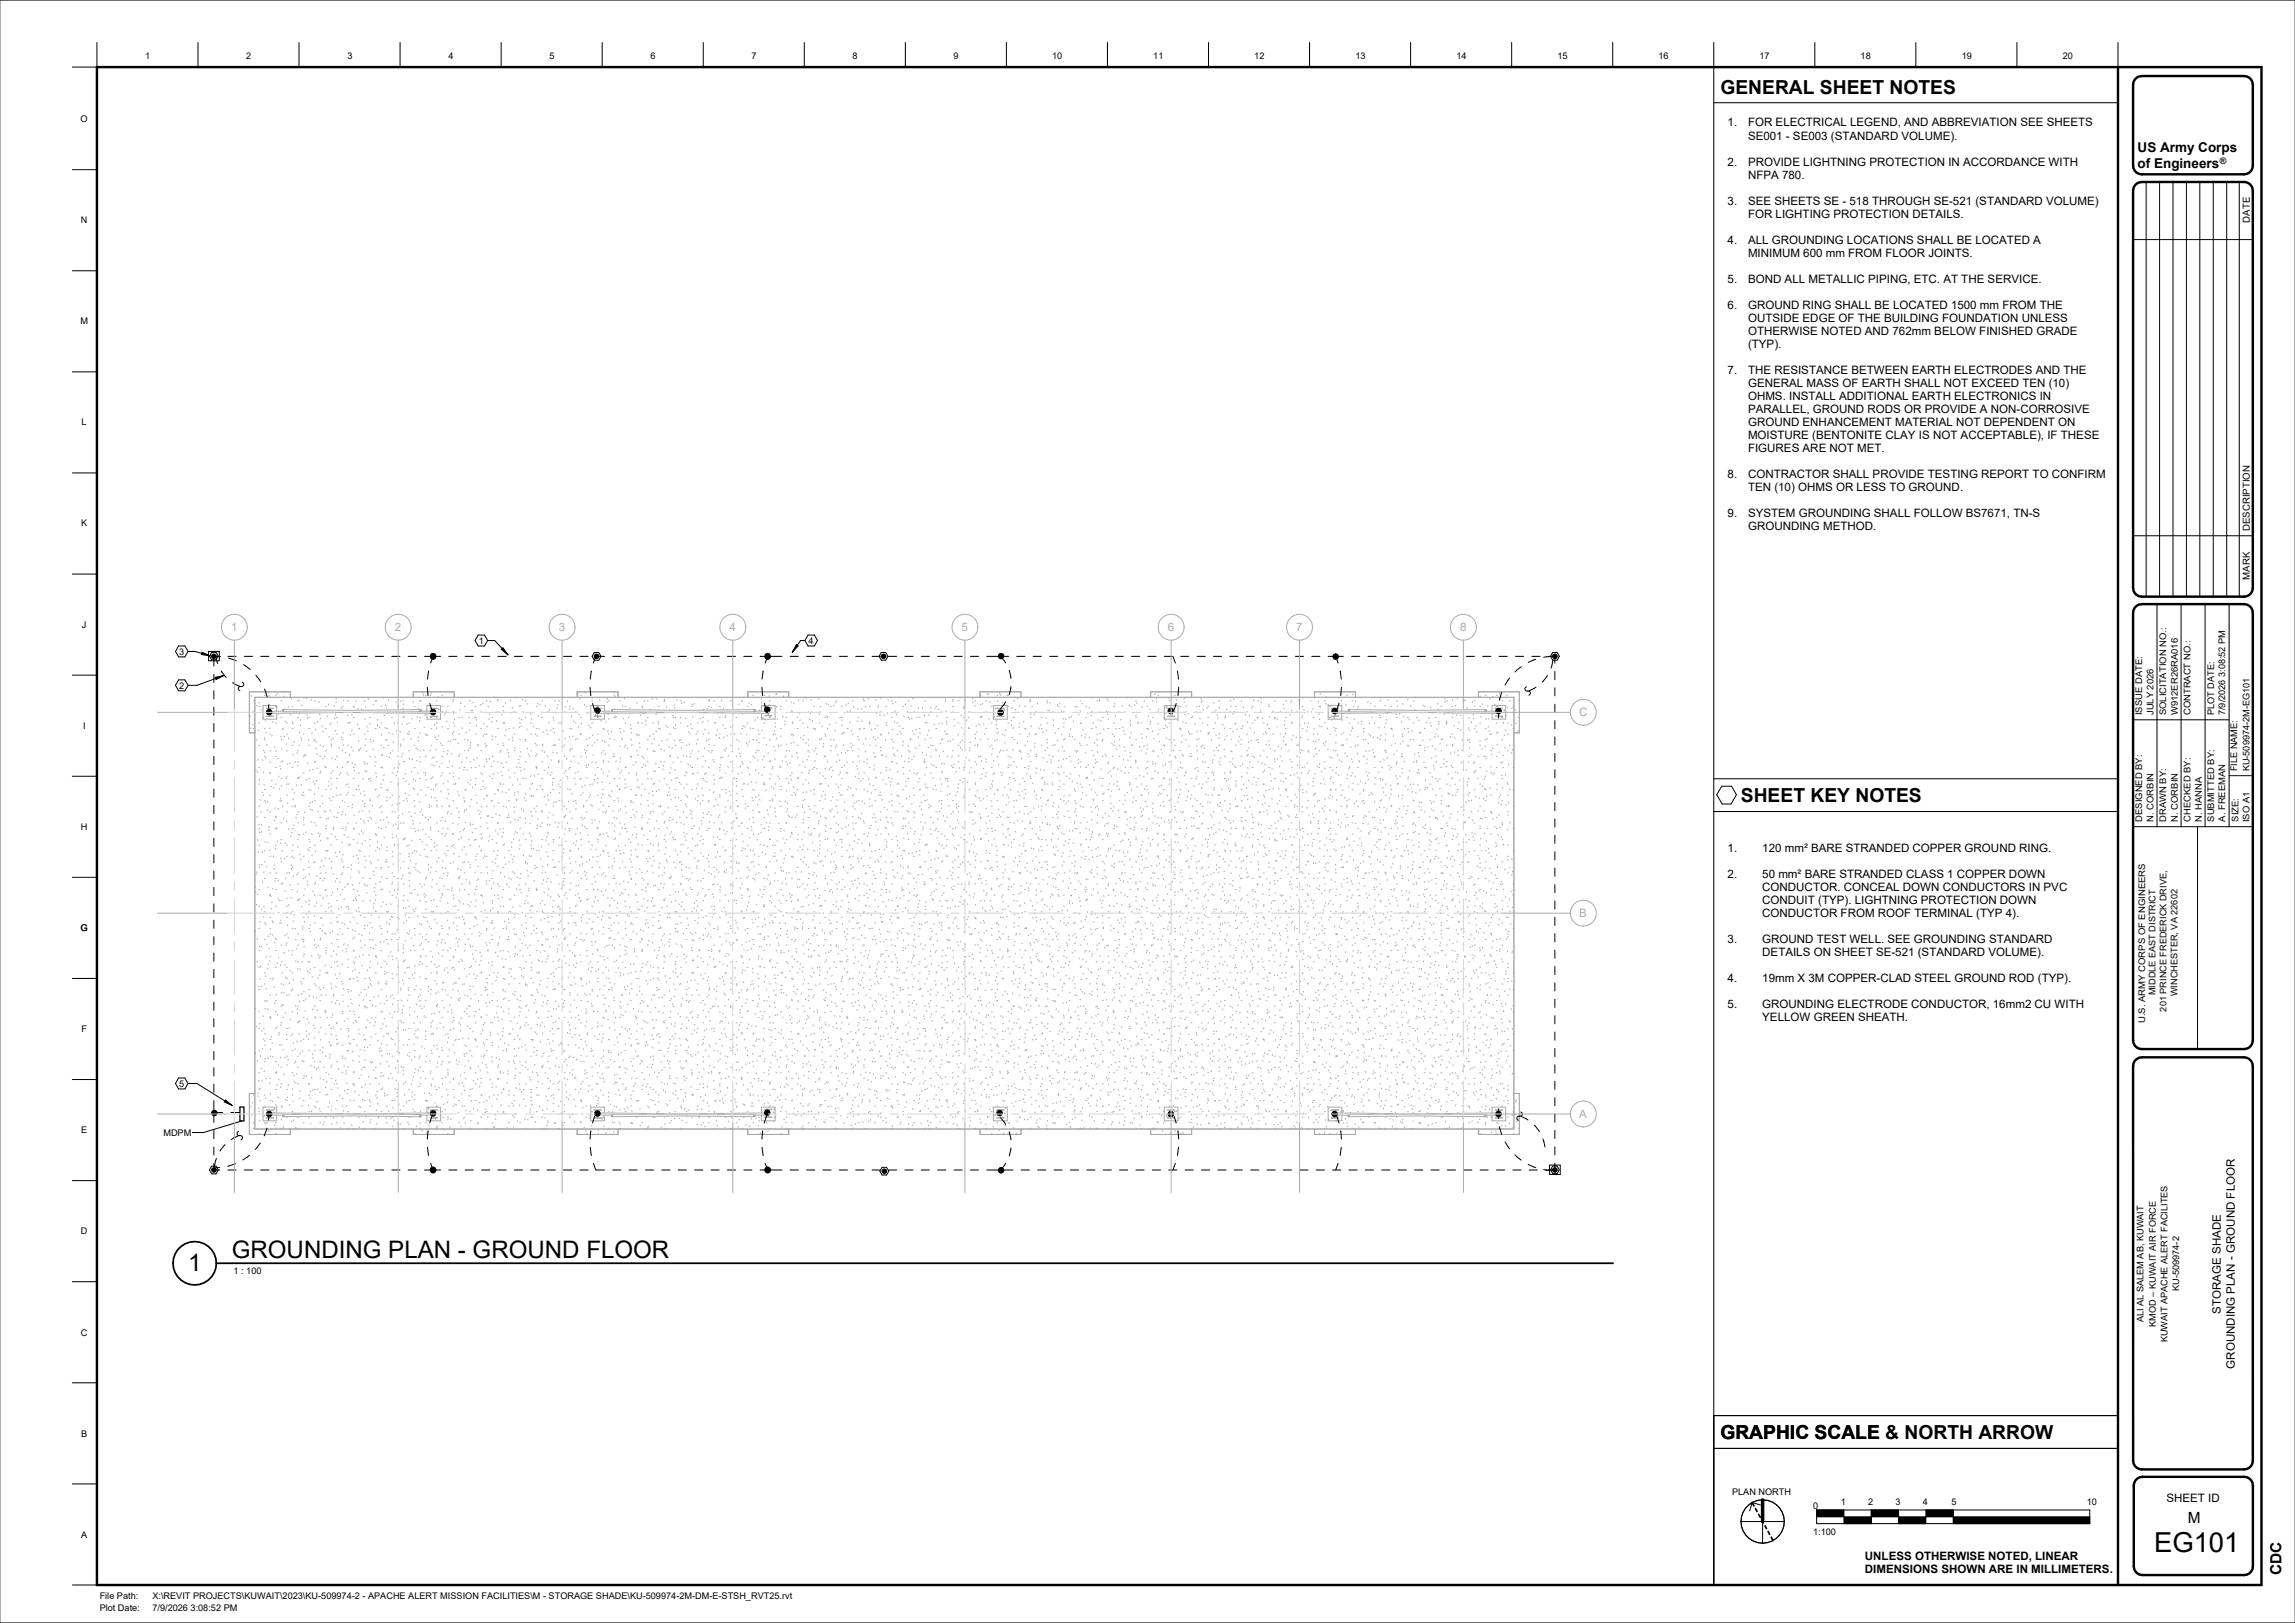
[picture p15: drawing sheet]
<svg xmlns="http://www.w3.org/2000/svg" width="841mm" height="594mm" viewBox="0 0 841 594" stroke-linecap="round" stroke-linejoin="round" font-family="sans-serif">
<defs><g id="words">
<text font-size="10.1" x="789.3" y="568.4">EG101</text>
<g font-size="8.8">
<text x="84.9" y="460.8">GROUNDING PLAN - GROUND FLOOR</text>
<text x="68.9" y="465.5">1</text>
</g>
<g font-size="7.1">
<text x="630.4" y="34.3">GENERAL SHEET NOTES</text>
<text x="637.9" y="293.9">SHEET KEY NOTES</text>
<text x="630.4" y="527.2">GRAPHIC SCALE</text>
<text x="630.4" y="527.2">GRAPHIC SCALE &amp; NORTH ARROW</text>
</g>
<g font-size="5.6">
<text x="801.8" y="557.9">M</text>
<text x="836.1" y="577.1" transform="rotate(-90 836.1 577.1)">CDC</text>
</g>
<g font-size="4.9">
<text x="783.3" y="55.6">US Army Corps</text>
<text x="783.3" y="61.4">of Engineers</text>
</g>
<g font-size="4.2">
<text x="633.1" y="46.3">1.</text>
<text x="640.6" y="46.3">FOR ELECTRICAL LEGEND, AND ABBREVIATION SEE SHEETS</text>
<text x="640.6" y="51.1">SE001 - SE003 (STANDARD VOLUME).</text>
<text x="633.1" y="60.6">2.</text>
<text x="640.6" y="60.6">PROVIDE LIGHTNING PROTECTION IN ACCORDANCE WITH</text>
<text x="640.6" y="65.4">NFPA 780.</text>
<text x="633.1" y="74.9">3.</text>
<text x="640.6" y="74.9">SEE SHEETS SE - 518 THROUGH SE-521 (STANDARD VOLUME)</text>
<text x="640.6" y="79.7">FOR LIGHTING PROTECTION DETAILS.</text>
<text x="633.1" y="89.2">4.</text>
<text x="640.6" y="89.2">ALL GROUNDING LOCATIONS SHALL BE LOCATED A</text>
<text x="640.6" y="94">MINIMUM 600 mm FROM FLOOR JOINTS.</text>
<text x="633.1" y="103.5">5.</text>
<text x="640.6" y="103.5">BOND ALL METALLIC PIPING, ETC. AT THE SERVICE.</text>
<text x="633.1" y="113.1">6.</text>
<text x="640.6" y="113.1">GROUND RING SHALL BE LOCATED 1500 mm FROM THE</text>
<text x="640.6" y="117.8">OUTSIDE EDGE OF THE BUILDING FOUNDATION UNLESS</text>
<text x="640.6" y="122.6">OTHERWISE NOTED AND 762mm BELOW FINISHED GRADE</text>
<text x="640.6" y="127.4">(TYP).</text>
<text x="633.1" y="136.9">7.</text>
<text x="640.6" y="136.9">THE RESISTANCE BETWEEN EARTH ELECTRODES AND THE</text>
<text x="640.6" y="141.7">GENERAL MASS OF EARTH SHALL NOT EXCEED TEN (10)</text>
<text x="640.6" y="146.4">OHMS. INSTALL ADDITIONAL EARTH ELECTRONICS IN</text>
<text x="640.6" y="151.2">PARALLEL, GROUND RODS OR PROVIDE A NON-CORROSIVE</text>
<text x="640.6" y="156">GROUND ENHANCEMENT MATERIAL NOT DEPENDENT ON</text>
<text x="640.6" y="160.7">MOISTURE (BENTONITE CLAY IS NOT ACCEPTABLE), IF THESE</text>
<text x="640.6" y="165.5">FIGURES ARE NOT MET.</text>
<text x="633.1" y="175">8.</text>
<text x="640.6" y="175">CONTRACTOR SHALL PROVIDE TESTING REPORT TO CONFIRM</text>
<text x="640.6" y="179.8">TEN (10) OHMS OR LESS TO GROUND.</text>
<text x="633.1" y="189.3">9.</text>
<text x="640.6" y="189.3">SYSTEM GROUNDING SHALL FOLLOW BS7671, TN-S</text>
<text x="640.6" y="194.1">GROUNDING METHOD.</text>
<text x="633.1" y="312">1.</text>
<text x="645.8" y="312">120 mm² BARE STRANDED COPPER GROUND RING.</text>
<text x="633.1" y="321.5">2.</text>
<text x="645.8" y="321.5">50 mm² BARE STRANDED CLASS 1 COPPER DOWN</text>
<text x="645.8" y="326.3">CONDUCTOR. CONCEAL DOWN CONDUCTORS IN PVC</text>
<text x="645.8" y="331">CONDUIT (TYP). LIGHTNING PROTECTION DOWN</text>
<text x="645.8" y="335.8">CONDUCTOR FROM ROOF TERMINAL (TYP 4).</text>
<text x="633.1" y="345.3">3.</text>
<text x="645.8" y="345.3">GROUND TEST WELL. SEE GROUNDING STANDARD</text>
<text x="645.8" y="350.1">DETAILS ON SHEET SE-521 (STANDARD VOLUME).</text>
<text x="633.1" y="359.6">4.</text>
<text x="645.8" y="359.6">19mm X 3M COPPER-CLAD STEEL GROUND ROD (TYP).</text>
<text x="633.1" y="369.2">5.</text>
<text x="645.8" y="369.2">GROUNDING ELECTRODE CONDUCTOR, 16mm2 CU WITH</text>
<text x="645.8" y="373.9">YELLOW GREEN SHEATH.</text>
<text x="813.8" y="481.2" transform="rotate(-90 813.8 481.2)">STORAGE SHADE</text>
<text x="818.9" y="501.4" transform="rotate(-90 818.9 501.4)">GROUNDING PLAN - GROUND FLOOR</text>
<text x="793.9" y="550.1">SHEET ID</text>
<text x="683.4" y="571.3">UNLESS OTHERWISE NOTED, LINEAR</text>
<text x="683.4" y="576.3">DIMENSIONS SHOWN ARE IN MILLIMETERS.</text>
</g>
<g font-size="4.2" fill="#aaa">
<text x="84.7" y="231.2">1</text>
<text x="144.7" y="231.2">2</text>
<text x="204.8" y="231.2">3</text>
<text x="267.3" y="231.2">4</text>
<text x="352.4" y="231.2">5</text>
<text x="427.9" y="231.2">6</text>
<text x="475" y="231.2">7</text>
<text x="535" y="231.2">8</text>
<text x="578.6" y="262.4">C</text>
<text x="578.7" y="335.9">B</text>
<text x="578.7" y="409.5">A</text>
</g>
<g font-size="3.5">
<text x="824.4" y="81.5" transform="rotate(-90 824.4 81.5)">DATE</text>
<text x="824.4" y="194.6" transform="rotate(-90 824.4 194.6)">DESCRIPTION</text>
<text x="824.4" y="212.4" transform="rotate(-90 824.4 212.4)">MARK</text>
</g>
<g font-size="3.4">
<text x="53.2" y="21.6">1</text>
<text x="90.3" y="21.6">2</text>
<text x="127.3" y="21.6">3</text>
<text x="164.3" y="21.6">4</text>
<text x="201.3" y="21.6">5</text>
<text x="238.4" y="21.6">6</text>
<text x="275.4" y="21.6">7</text>
<text x="312.4" y="21.6">8</text>
<text x="349.5" y="21.6">9</text>
<text x="385.6" y="21.6">10</text>
<text x="422.6" y="21.6">11</text>
<text x="459.6" y="21.6">12</text>
<text x="496.7" y="21.6">13</text>
<text x="533.7" y="21.6">14</text>
<text x="570.7" y="21.6">15</text>
<text x="607.8" y="21.6">16</text>
<text x="644.8" y="21.6">17</text>
<text x="681.8" y="21.6">18</text>
<text x="718.9" y="21.6">19</text>
<text x="755.9" y="21.6">20</text>
<text x="29.5" y="44.7">O</text>
<text x="29.7" y="81.7">N</text>
<text x="29.5" y="118.8">M</text>
<text x="29.9" y="155.8">L</text>
<text x="29.7" y="192.8">K</text>
<text x="30" y="229.9">J</text>
<text x="65.7" y="239.8">3</text>
<text x="175.4" y="235.8">1</text>
<text x="296.3" y="235.8">4</text>
<text x="65.7" y="252.2">2</text>
<text x="785" y="262" transform="rotate(-90 785 262)">ISSUE DATE:</text>
<text x="789.1" y="262" transform="rotate(-90 789.1 262)">JULY 2026</text>
<text x="793.8" y="262" transform="rotate(-90 793.8 262)">SOLICITATION NO.:</text>
<text x="798.1" y="262" transform="rotate(-90 798.1 262)">W912ER26RA016</text>
<text x="802.7" y="262" transform="rotate(-90 802.7 262)">CONTRACT NO.:</text>
<text x="811.3" y="262" transform="rotate(-90 811.3 262)">PLOT DATE:</text>
<text x="815.5" y="262" transform="rotate(-90 815.5 262)">7/9/2026 3:08:52 PM</text>
<text x="30.4" y="266.9">I</text>
<text x="819.8" y="282.5" transform="rotate(-90 819.8 282.5)">FILE NAME:</text>
<text x="824.3" y="282.5" transform="rotate(-90 824.3 282.5)">KU-509974-2M-EG101</text>
<text x="29.7" y="303.9">H</text>
<text x="785" y="301" transform="rotate(-90 785 301)">DESIGNED BY:</text>
<text x="789.1" y="301" transform="rotate(-90 789.1 301)">N. CORBIN</text>
<text x="793.8" y="301" transform="rotate(-90 793.8 301)">DRAWN BY:</text>
<text x="798.1" y="301" transform="rotate(-90 798.1 301)">N. CORBIN</text>
<text x="802.7" y="301" transform="rotate(-90 802.7 301)">CHECKED BY:</text>
<text x="806.9" y="301" transform="rotate(-90 806.9 301)">N. HANNA</text>
<text x="811.3" y="301" transform="rotate(-90 811.3 301)">SUBMITTED BY:</text>
<text x="815.5" y="301" transform="rotate(-90 815.5 301)">A. FREEMAN</text>
<text x="820.2" y="301" transform="rotate(-90 820.2 301)">SIZE:</text>
<text x="824.3" y="301.2" transform="rotate(-90 824.3 301.2)">ISO A1</text>
<text x="29.5" y="341">G</text>
<text x="789.9" y="364.5" transform="rotate(-90 789.9 364.5)">MIDDLE EAST DISTRICT</text>
<text x="798" y="364.9" transform="rotate(-90 798 364.9)">WINCHESTER, VA 22602</text>
<text x="793.9" y="370.5" transform="rotate(-90 793.9 370.5)">201 PRINCE FREDERICK DRIVE,</text>
<text x="29.8" y="378">F</text>
<text x="786.1" y="374.8" transform="rotate(-90 786.1 374.8)">U.S. ARMY CORPS OF ENGINEERS</text>
<text x="65.7" y="398.1">5</text>
<text x="29.7" y="415.1">E</text>
<text x="59.9" y="416">MDPM</text>
<text x="29.6" y="452.1">D</text>
<text x="85.6" y="466.7">1 : 100</text>
<text x="798.5" y="472.8" transform="rotate(-90 798.5 472.8)">KU-509974-2</text>
<text x="785.5" y="484.3" transform="rotate(-90 785.5 484.3)">ALI AL SALEM AB, KUWAIT</text>
<text x="29.7" y="489.3">C</text>
<text x="789.9" y="486" transform="rotate(-90 789.9 486)">KMOD – KUWAIT AIR FORCE</text>
<text x="794.2" y="491.7" transform="rotate(-90 794.2 491.7)">KUWAIT APACHE ALERT FACILITES</text>
<text x="29.7" y="526.2">B</text>
<text x="634.7" y="547.6">PLAN NORTH</text>
<text x="674.6" y="551.4">1</text>
<text x="684.6" y="551.4">2</text>
<text x="694.6" y="551.4">3</text>
<text x="704.6" y="551.4">4</text>
<text x="715.1" y="551.4">5</text>
<text x="764.7" y="551.4">10</text>
<text x="664.4" y="552.7">0</text>
<text x="29.7" y="563.2">A</text>
<text x="664.4" y="562.2">1:100</text>
<text x="36.5" y="585.9">File Path:</text>
<text x="55.9" y="585.9">X:\REVIT PROJECTS\KUWAIT\2023\KU-509974-2 - APACHE ALERT MISSION FACILITIES\M - STORAGE SHADE\KU-509974-2M-DM-E-STSH_RVT25.rvt</text>
<text x="36.5" y="590">Plot Date:</text>
<text x="55.9" y="590">7/9/2026 3:08:52 PM</text>
</g>
<text font-size="3.3" x="813.5" y="59.9">®</text>
</g></defs>
<g fill="#000">
<path d="M183.7 237.8l.6-.5 1.8 2.6zM157.7 240.4a.99 .99 0 0 0 1 .9 .99 .99 0 0 0 1-.9 .99 .99 0 0 1-1 1.1 .99 .99 0 0 1-1-1.1zM280.3 240.4a.99 .99 0 0 0 1 .9 .99 .99 0 0 0 1-.9 .99 .99 0 0 1-1 1.1 .99 .99 0 0 1-1-1.1zM158 427.8a.99 .99 0 0 1 1.1-.2 .99 .99 0 0 1 .6 1 .99 .99 0 0 0-1-.9 .99 .99 0 0 0-1 .9zM280.6 427.8a.99 .99 0 0 1 1.1-.2 .99 .99 0 0 1 .6 1 .99 .99 0 0 0-1-.9 .99 .99 0 0 0-1 .9z"/>
<path d="M324.1 241.2l.3-.2zM323.2 239.8l.2-.1zM323 240.4a.83 .83 0 0 0 1.6 0 .83 .83 0 0 0-1.6 0z"/>
<path d="M77.5 428.6a.85 .85 0 0 0 1.7 0 .85 .85 0 0 0-1.7 0zM79.1 428.9l-.1 .2z"/>
<circle cx="78.4" cy="240.4" r=".82"/>
<circle cx="158.7" cy="240.3" r="1"/>
<circle cx="218.6" cy="240.4" r=".83"/>
<circle cx="281.2" cy="259.9" r="1"/>
<circle cx="281.3" cy="240.3" r="1"/>
<circle cx="366.8" cy="240.3" r="1"/>
<circle cx="489.4" cy="240.5" r="1"/>
<circle cx="569.8" cy="240.4" r=".83"/>
<circle cx="98.6" cy="260.8" r="1"/>
<circle cx="158.7" cy="260.8" r="1"/>
<circle cx="218.9" cy="260.2" r="1"/>
<circle cx="366.6" cy="261" r="1"/>
<circle cx="429" cy="260.4" r="1"/>
<circle cx="489.1" cy="260.4" r="1"/>
<circle cx="549.1" cy="260.4" r="1"/>
<circle cx="78.6" cy="407.7" r="1"/>
<circle cx="98.6" cy="408.1" r="1"/>
<circle cx="158.7" cy="407.8" r="1"/>
<circle cx="218.9" cy="407.9" r="1"/>
<circle cx="281.2" cy="407.5" r="1"/>
<circle cx="366.3" cy="407.7" r="1"/>
<circle cx="429" cy="408.1" r="1"/>
<circle cx="489.1" cy="408.1" r="1"/>
<circle cx="549.1" cy="408.1" r="1"/>
<circle cx="158.7" cy="428.7" r="1"/>
<circle cx="281.3" cy="428.7" r="1"/>
<circle cx="324.1" cy="429" r=".83"/>
<circle cx="366.8" cy="428.7" r="1"/>
<circle cx="569.8" cy="428.5" r=".82"/>
</g>
<g fill="none" stroke="#aaa" stroke-width=".37">
<path d="M91.4 257.7l.1 .2M92 254.8l.2 .3M92.8 256.7h.3M93.4 255.4h461.4v158.1h-461.4zM94.1 258.3l.1 .3M94.8 258.7h.4M95 257.2l-.2 .3M96.9 254.7h.3M98.3 253.5l.2 .3M98.6 258l.2 .3M98.8 254.7l-.2 .3M98.8 259.9v-.4l-1.2-.1h2.6l-1.2 .1v.4"/>
<path d="M100.9 258.7h.4M100.9 254.7h.4M101.3 258.5l-.2 .3M101.4 258.8l.2 .3M101.6 254l-.2 .3M103 256.7h.3M103.9 255l.2 .3M103.9 259.9v.8M104.2 259.5l.1 .3M104.3 253.4l-.1 .1M105.8 258.8l-.1 .3M106.4 255.4v-2h-15v15h2"/>
<path d="M106.7 255.7l.1 .3M107 258.7h.4M109.1 256.7h.3M109.6 256.3l-.1 .3M110.5 258.2l.1 .3M111.2 255.5l.2 .3M112.4 255.6l-.1 .2M114 256.2l.2 .3M115.2 256.7h.3M116.8 257l.1 .2M119.2 258.7h.4M120.5 257.9l-.2 .3"/>
<path d="M122.3 258.4l.2 .3M123.1 255.7l.1 .3M123.3 257.1l-.2 .3M125.1 259.2l.2 .3M125.3 258.7h.4M126 256.4l-.1 .3M127.4 256.7h.3M129.4 258.7h.3M129.6 258.9l.2 .3M130.6 256.6l-.2 .3M131.3 259.4l-.1 .3M132.4 259.7l.2 .3"/>
<path d="M133.5 256.7h.3M134.1 258.7l-.2 .3M134.9 255.9l.2 .3M136 255.4h.1M136.9 257.9l-.2 .3M137.5 256.7h.4M137.7 256.6l.2 .3M139.6 258.7h.3M140.7 255.4l-.2 .3M141.4 258.2l-.1 .3M141.5 259.1l.2 .3M142.2 256.3l.2 .3"/>
<path d="M145 257.1l.2 .3M145.7 258.7h.3M147 256.7l-.2 .3M147.7 256.7h.3M147.7 259.5l-.1 .3M147.8 257.8l.2 .3M151.4 255.4v-2h15v2M151.5 257l-.2 .3M151.8 258.7h.3M152.3 259.8l-.1 .1M153.4 259.3l.1 .3M153.8 256.7h.3"/>
<path d="M153.9 259.9v.8M154.1 256.5l.2 .3M154.8 253.8l.2 .2M155.3 254.5l-.2 .3M155.8 254.7h.4M157.6 254.5l.2 .3M157.8 258.3l-.2 .3M158.1 253.7l-.2 .3M158.9 259.8v-.3l-1.2-.1h2.5l-1.2 .1v.4M159.9 256.7h.3M160.4 255.2l.2 .3M160.7 259.8l.1 .3"/>
<path d="M161.9 254.7h.4M162.4 258.6l-.2 .2M164 258.7h.3M165.3 253.4l-.1 .2M166 256.7l.1 .3M166.1 256l-.1 .3M168.7 259.8l-.2 .3M168.7 257.5l.2 .3M168.9 255.4l-.1 .2M170.1 258.7h.3M172.1 256.7h.3M172.5 260l.2 .3"/>
<path d="M173.3 257.2l.1 .3M174.1 258.7h.4M176.1 258l.1 .2M177 257.6l-.2 .3M178.2 256.7h.3M178.8 258.7l.2 .3M179.8 256.9l-.2 .3M182.3 256.7h.3M182.5 256.1l-.1 .3M184.3 258.7h.3M185.1 257.4l.2 .3M187.1 256.4l-.2 .3"/>
<path d="M187.8 259.2l-.1 .3M188.7 255.4l.1 .3M190.4 258.7h.3M190.6 258.4l-.2 .3M191.4 256.1l.2 .3M192.4 256.7h.4M193.4 257.7l-.2 .3M196.5 258.7h.3M197 257.6l.2 .3M197 255.4v.1M197.9 258l-.1 .2M198.5 256.7h.4"/>
<path d="M199.8 258.4l.1 .2M201.4 260l-.1 .3M203.5 256.5l-.2 .3M204.2 259.2l-.1 .3M204.3 258.1l.2 .3M204.6 256.7h.4M207.1 258.8l.1 .3M208 256.7l-.1 .3M208.7 258.7h.3M208.8 259.5l-.2 .3M209.9 259.6l.1 .3M211.5 255.4v-2h15v2"/>
<path d="M211.8 254.2l-.2 .3M212.4 255.8l.1 .3M212.8 254.7h.3M214.3 258l-.1 .3M214.6 253.5l-.2 .3M214.8 258.7h.3M216.2 258.3l.1 .3M216.8 256.7h.4M216.9 255.5l.2 .3M218.4 259.4h-.7l.5 .1M218.9 258.3l-.2 .3M218.9 258.7h.3"/>
<path d="M219.5 259.4h.8l-.7 .1M219.7 256.2l.1 .3M222.5 257l.1 .3M222.7 255.8l-.2 .3M222.9 256.7h.4M224.5 259.9l25.8 .3 26.4-.3v.8h-.4M224.5 259.9v.8M224.5 259.9h-.4l-.1 .8 57.7 .6 .1-.6M225 254.7h.3M225.1 253.4v.1M225.2 259.6l-.2 .3M225.4 255.1l-.1 .2"/>
<path d="M227 256.7h.3M228 258.5l.2 .3M228.8 255.7l.1 .3M229 258.7h.4M229.7 259.9l-.1 .1M230.8 259.2l.2 .3M233.5 257.4l-.2 .2M235.1 258.7h.4M235.3 259l.2 .2M236.3 256.6l-.2 .3M237.2 256.7h.3M238.1 259.7l.2 .3"/>
<path d="M239 255.9l-.1 .3M240.6 255.9l.2 .3M241.2 258.7h.4M243.3 256.7h.3M243.4 256.6l.2 .3M243.6 256.1l-.2 .3M244.3 258.9l-.1 .3M247.1 258.2l-.2 .3M247.2 259.1l.2 .3M247.9 256.4l.2 .3M249.4 256.7h.3M249.9 257.4l-.2 .3"/>
<path d="M250.7 257.1l.2 .3M253.4 258.7h.4M253.5 257.9l.2 .3M254.4 257.7l-.1 .3M257.9 259.7l-.1 .3M259 259.3l.2 .3M259.6 258.7h.3M259.8 256.6l.2 .3M260 256.2l-.2 .3M260.7 259l-.1 .3M261.6 256.7h.3M263.6 258.7h.4"/>
<path d="M264.5 256.5l-.1 .3M265.3 259.3l-.2 .3M266.2 255.4l.1 .2M266.4 259.8l.1 .2M267.7 256.7h.3M270.8 257.8l-.1 .3M271.6 256.8l.2 .3M271.8 256.7h.3M273.8 258.7h.3M274 255.4v-2h15v2M274.4 257.5l.2 .3M275.4 258l-.2 .3"/>
<path d="M275.8 254.7h.4M276.3 259.9v.8M279 257.2l.1 .3M279.2 255.5l-.2 .3M279.9 258.7h.3M279.9 254.7h.3M280.5 259.2l-.1 .1M281.7 258l.2 .3M281.8 259.2h1l-.9 .1M281.9 256.7h.4M281.9 254.8l-.1 .3M284.2 254.2l.2 .3"/>
<path d="M284.5 258.7l.2 .3M284.7 254.1l-.2 .2M286 258.7h.3M286.2 259.6l-.2 .3M287 254.9l.2 .3M288 256.7h.4M290 257.1l-.2 .3M290.8 257.4l.2 .3M292.8 256.4l-.2 .3M294.1 256.7h.4M294.4 255.4l.1 .3M295.6 255.6l-.2 .3"/>
<path d="M297.1 256.2l.2 .2M298.2 258.7h.3M300.1 255.9l-.2 .3M300.8 258.7l-.1 .3M302.7 257.6l.1 .3M303.6 257.9l-.2 .3M304.3 258.7h.3M305.5 258.4l.1 .3M306.3 256.7h.4M306.4 257.2l-.2 .3M308.4 258.7h.3M310 258.1l.2 .3"/>
<path d="M310.9 257.5l-.1 .2M312.4 256.7h.4M312.8 258.9l.1 .2M314.5 259.5l-.2 .3M315.6 259.6l.1 .3M316.5 256l-.2 .3M316.5 256.7h.3M317.2 258.7l-.1 .3M318.1 255.8l.1 .3M318.5 258.7h.4M321 256.2l-.1 .3M321.8 259l-.2 .3"/>
<path d="M321.9 258.3l.1 .3M322.6 255.5l.2 .3M324.6 258.7h.4M325.4 256.3l.1 .3M326.7 256.7h.3M327.3 257.5l-.1 .3M328.2 257l.1 .3M330.7 258.7h.4M331.9 257.8l-.2 .3M332.8 256.7h.3M333.7 258.5l.2 .3M334.5 255.7l.1 .3"/>
<path d="M335.6 255.4l-.1 .2M336.5 259.3l.2 .2M338.2 259.1l-.2 .3M338.9 256.7h.3M341 259l.2 .3M342.7 259.4l-.2 .2M342.9 258.7h.4M343.8 259.7l.2 .3M346.3 255.9l.2 .3M346.5 256.9l-.2 .2M349 258.7h.4M349.1 256.7l.2 .3"/>
<path d="M349.3 256.1l-.2 .3M351.1 256.7h.3M352 255.4l-.1 .3M352.9 259.2l.1 .3M353.1 258.7h.3M353.6 256.4l.2 .3M356.4 257.1l.2 .3M356.6 255.6l-.2 .3M357.2 256.7h.3M357.3 258.4l-.1 .3M359.1 255.4v-2h15v2M359.2 257.9l.2 .3"/>
<path d="M359.2 254.7h.3M360.1 257.7l-.1 .3M361.2 256.7h.4M361.7 254.1l.2 .3M362.2 254.1l-.2 .3M362.9 256.9l-.2 .3M363.3 258.7h.3M364.1 258.4h5v5h-5zM364.7 259.4l.2 .3M365.3 254.7h.3M365.5 256.6l.2 .3M366.2 253.8l.2 .3"/>
<path d="M366.7 254.4l-.2 .3M367.4 257.2l-.1 .3M368.2 260l-.2 .3M369 254.6l.2 .3M369.4 258.7h.3M369.4 254.7h.3M371 259.2l-.2 .3M371.4 256.7h.3M371.8 255.3l.2 .3M372.1 259.9l.1 .2M373 255.7l-.2 .3M373.7 258.5l-.1 .3"/>
<path d="M375.5 258.7h.3M377.3 256.8l.2 .3M377.5 256.7h.3M377.5 256l-.1 .3M378.3 258.8l-.2 .3M380.1 257.5l.2 .3M383.6 256.7h.3M383.8 257.3l-.1 .3M384.7 257.3l.1 .3M387.4 258l.2 .3M387.7 258.7h.3M388.4 257.5l-.2 .3"/>
<path d="M390.2 258.8l.2 .3M393.8 258.7h.3M394.7 258.8l-.2 .3M395.8 256.7h.3M396.5 257.5l.2 .3M397.8 258.7h.4M399.2 259.1l-.2 .3M400 255.4l.2 .3M401.9 256.7h.3M402.8 256.2l.2 .3M403 256.6l-.2 .3M405.8 255.9l-.2 .2"/>
<path d="M406 256.7h.3M408 258.7h.3M408.4 257.7l.1 .3M411.1 258.4l.2 .3M413.1 255.4l-.2 .3M413.8 258.2l-.1 .3M414.1 258.7h.3M415.7 258.1l.2 .3M416.1 256.7h.4M416.6 257.4l-.1 .3M418.5 258.9l.1 .3M419.4 256.7l-.2 .3"/>
<path d="M420.2 258.7h.3M421.2 259.6l.2 .3M421.7 255.4v-2h15v2M422.2 256.7h.4M423.2 254.2l-.2 .3M423.7 255.8l.2 .3M423.9 256.9l-.1 .3M424.3 254.7h.3M424.7 259.7l-.2 .3M426.7 258.4h5v5h-5zM427.5 259l-.2 .3M427.5 258.3l.2 .3"/>
<path d="M428.3 255.6l.2 .3M428.3 256.7h.4M428.6 259.5l-.7-.1h2.5l-.9 .1M429.5 255.5l-.2 .2M430.2 258.2l-.1 .3M430.4 254.7h.3M431.1 256.3l.1 .3M432.4 258.7h.3M433.8 257.1l.2 .2M434 255.7l-.1 .3M434.8 258.5l-.2 .3M436.4 253.4l.1 .2"/>
<path d="M436.5 254.7h.2M438.5 258.7h.3M439.4 258.5l.2 .3M440.1 255.8l.2 .3M440.3 257l-.1 .3M440.5 256.7h.4M441.1 259.8l-.2 .3M442.2 259.3l.1 .3M442.6 258.7h.3M444.9 257.3l-.2 .3M446.6 256.7h.4M446.7 259l.2 .3"/>
<path d="M449.5 259.8l.2 .3M450.7 256.7h.4M451.2 258.6l-.2 .3M452 256l.2 .3M452.7 258.7h.4M454.8 256.7l.1 .3M455.7 258.9l-.2 .2M458.6 259.2l.1 .3M458.8 258.7h.4M459.3 256.4l.2 .3M459.5 256.3l-.2 .3M460.9 256.7h.3"/>
<path d="M462.1 257.2l.2 .3M462.3 255.6l-.2 .3M464.9 257.9l.1 .3M465 258.7h.3M467 256.7h.3M470.4 257.9l-.2 .3M470.4 259.4l.2 .3M471.2 256.6l.1 .3M473.1 256.7h.3M473.1 257.2l-.1 .3M475.9 256.4l-.2 .3M477.2 258.7h.3"/>
<path d="M477.5 255.4l.1 .2M477.7 259.9l.2 .3M480.4 256.7l-.1 .3M481.2 259.5l-.2 .3M481.7 255.4v-2h15v2M483 256.8l.2 .3M483.3 258.7h.3M483.8 254.1l.1 .3M484 258.7l-.2 .3M485.3 256.7h.3M485.8 257.6l.2 .3M486 255.2l-.2 .3"/>
<path d="M486.7 258l-.1 .3M487.3 258.7h.4M488.6 259.5l-.7-.1h2.6l-1 .1M490.3 257.3l.2 .3M490.5 255.5l-.1 .3M491.3 258.3l-.2 .2M491.4 256.7h.3M493.1 258.1l.2 .2M493.4 254.7h.4M494.5 259.9v.8h-.4v-.8l25.1 .3 25.4-.3v.8h-.4M495.5 256.7h.3M495.6 254.3l.2 .3"/>
<path d="M495.9 258.8l.2 .3M496.8 256.8l-.1 .3M497.5 258.7h.3M497.6 259.5l-.2 .3M501.4 257l-.2 .3M502.1 259.8l-.1 .2M502.2 257.5l.2 .3M503.6 258.7h.3M505.6 256.7h.4M505.7 255.5l.2 .3M507.7 258.3l-.2 .3M508.5 256.2l.2 .3"/>
<path d="M509.7 258.7h.3M511.7 256.7h.4M512.2 258.6l-.1 .3M514.1 257.7l.1 .3M516 256.1l-.2 .3M516.8 258.5l.2 .2M517.8 256.7h.4M518.5 259.9l-.1 .3M518.7 255.4l-.1 .2M521.4 258.2l.1 .3M521.9 258.7h.3M524.2 258.9l.1 .3"/>
<path d="M526.9 257.7l-.2 .2M526.9 259.7l.2 .3M528 258.7h.3M529.4 255.9l.2 .3M529.6 256.9l-.1 .3M530 256.7h.4M532.1 258.7h.3M532.4 256.2l-.2 .3M533.2 258.4l.2 .3M534 255.6l.1 .3M536.1 256.7h.4M536.8 256.3l.1 .3"/>
<path d="M537 256.4l-.2 .3M537.7 259.2l-.2 .3M539.5 257.1l.2 .3M540.2 256.7h.3M540.5 258.5l-.2 .3M541.8 255.4v-2h15v15h-2M542.1 253.4l.1 .2M542.2 258.7h.4M542.5 255l-.2 .2M543.3 257.7l-.2 .3M544.2 259.9v.8M544.3 254.7h.3"/>
<path d="M545.1 258.6l.2 .3M545.8 255.8l.2 .3M547 255.2l-.1 .3M547.8 258l-.2 .3M547.9 259.3l.1 .3M548.3 258.7h.4M548.3 254.7h.4M548.7 259.5l-.7-.1h2.5l-.9 .1M549.4 253.8l.1 .3M550.4 256.7h.3M552.1 254.5l.2 .3M552.4 259.1l.2 .2"/>
<path d="M553.3 256.5l-.1 .3M554.1 259.3l-.2 .3M554.4 258.7h.4M555.2 259.8l.2 .3M556.5 256.7h.3M91.6 262.1l.1 .3M91.8 266.7l.2 .2M92.7 265.3l-.2 .3M92.8 260.8h.3M92.8 266.9h.3M93.4 268.1l-.1 .3M94.2 270.9l-.2 .3"/>
<path d="M94.6 267.4l.2 .3M94.7 278.2l-.2 .3M94.8 264.8h.4M94.8 273h.4M95.8 260l-.2 .3M96.2 278.2l.1 .3M96.5 262.8l-.2 .3M96.7 274.7l-.2 .2M96.9 266.9h.3M96.9 270.9h.3M96.9 277h.3M96.9 275.5l.2 .2"/>
<path d="M97 270.1l-.2 .3M97.1 263.6l.2 .3M97.4 268.1l.2 .3M97.4 277.4l-.1 .3M97.7 272.7l.1 .3M98.9 268.9h.3M98.9 275h.3M99 261.8v.5l1.2 .1h-2.6l1.2-.1v-.5M99 279l.1 .3M99 266.6l-.2 .3M99.3 262.1l-.2 .2M99.7 269.4l-.1 .3"/>
<path d="M99.9 264.3l.2 .3M100.4 273.4l.2 .3M100.9 264.8h.4M100.9 277h.4M101.2 274.9l-.1 .3M101.4 260.5v-2.1h-5v5h5v-2.1M102 277.7l-.2 .3M102.1 261.3l-.2 .3M103 269.6l.1 .3M103 262.8h.3M103 270.9h.3M103 279.1h.3"/>
<path d="M103.2 274.2l.2 .3M103.5 278.7l.2 .3M103.5 260.5h-3.9M103.5 266.9l-.1 .3M103.6 260h.3v.6h-.3zM103.7 266.9l.2 .2M104.3 269.6l-.2 .3M104.4 264.1l.2 .3M105 264.8h.3M105 268.9h.3M105 275h.3M105 272.4l-.1 .3"/>
<path d="M105.5 279.7l-.2 .3M105.7 270.4l.2 .3M106.3 279.5l.1 .2M106.6 261.6l-.2 .3M107 266.9h.4M107 273h.4M107.2 264.8l.2 .3M107.3 264.4l-.1 .3M107.5 276.2l-.1 .3M107.8 271.7l-.2 .3M108.3 279l-.2 .3M108.8 275.7l.1 .2"/>
<path d="M109.1 262.8h.3M109.1 275h.3M109.1 279.1h.3M109.5 272.9l.2 .3M109.8 261.2l.1 .1M109.8 268.2l-.1 .2M110 265.6l.2 .3M110.1 263.6l-.2 .3M110.3 270.1l.1 .3M110.6 270.9l-.2 .3M111.1 268.9h.3M111.1 277h.3"/>
<path d="M111.6 276.4l.1 .3M112.1 276.5l-.2 .3M112.5 261.8l.2 .3M112.8 279.3l-.1 .3M112.9 262.9l-.2 .3M113 270.8l.2 .3M113.1 262.8h.4M113.1 266.9h.4M113.1 273h.4M114.4 268.4l-.2 .3M115.1 271.2l-.1 .3M115.2 264.8h.3"/>
<path d="M115.2 270.9h.3M115.2 279.1h.3M115.4 278.9l.1 .3M115.6 267.1l.1 .2M115.8 271.6l.2 .3M115.9 274l-.2 .3M116.1 276.1l.2 .3M116.3 264.3l.2 .3M117 261.5l.2 .3M117.2 273h.3M117.2 277h.3M117.4 263.1l-.1 .3"/>
<path d="M118.2 265.9l-.2 .3M118.3 267.8l.2 .3M118.4 277.8l-.2 .3M118.6 273.2l-.1 .3M118.9 276.9l.1 .3M119.2 266.9h.4M119.2 275h.4M119.8 262.2l.2 .3M120.7 269.7l-.2 .3M121 265.2l-.2 .3M121.3 264.8h.3M121.3 270.9h.3"/>
<path d="M121.4 273.1l.1 .3M121.4 272.5l-.1 .3M121.7 277.6l.1 .3M122.1 270.3l.2 .3M122.6 263l.2 .3M122.9 267.5l.1 .3M122.9 278.1l-.2 .2M123 261.7l-.2 .2M123.3 262.8h.3M123.3 268.9h.3M123.3 277h.3M123.7 264.4l-.1 .3"/>
<path d="M124.2 273.8l.1 .3M125.2 270l-.1 .3M125.3 270.9h.4M125.3 275h.4M125.6 268.3l.2 .3M126 272.8l-.2 .3M126.7 275.5l-.2 .3M127.2 279.1l.2 .3M127.4 264.8h.3M127.4 273h.3M127.4 279.1h.3M127.5 261.9l-.1 .3"/>
<path d="M128 276.3l.1 .3M128.2 264.5l.1 .3M128.3 264.7l-.2 .3M128.4 269l.2 .3M128.7 273.6l.2 .2M128.9 261.7l.2 .3M129 267.5l-.2 .3M129.2 279.3l-.2 .3M129.4 262.8h.3M129.4 268.9h.3M129.5 274.8l-.2 .3M130 279.9l.2 .2"/>
<path d="M130.9 265.2l.2 .3M131.4 266.9h.4M131.4 275h.4M131.5 274.3l.1 .3M131.5 271.3l-.1 .3M131.8 266.7l-.2 .3M132.3 274.1l-.2 .3M133.5 268.9h.3M133.5 273h.3M133.5 279.1h.3M133.8 279.6l-.2 .3M133.8 263.2l-.1 .3"/>
<path d="M134 270.5l.1 .3M134.3 275l.1 .3M134.5 279.6l.2 .3M134.6 266l-.2 .3M134.7 267.7l.2 .3M135.5 264.9l.1 .3M135.5 262.8h.3M135.5 270.9h.3M135.5 277h.3M136.1 271.6l-.2 .2M136.8 271.2l.1 .3M136.8 274.3l-.2 .3"/>
<path d="M137.5 266.9h.4M137.5 279.1h.4M137.6 277.1l-.2 .3M138.2 265.7l.2 .3M138.4 263.5l-.2 .3M139.1 266.3l-.2 .3M139.6 264.8h.3M139.6 273h.3M139.8 276.5l.2 .3M139.9 269l-.2 .3M140.3 276.4l-.1 .3M140.6 273.8l.1 .2"/>
<path d="M140.8 261.9l.1 .3M141 266.4l.2 .3M141.3 271l.2 .3M141.6 266.9h.3M141.6 270.9h.3M141.6 277h.3M142.1 261.1l-.1 .2M142.4 272.8l-.2 .3M142.6 277.3l.2 .3M142.6 268.3l-.1 .3M143.1 275.6l-.2 .3M143.5 262.6l.2 .3"/>
<path d="M143.6 268.9h.4M143.6 275h.4M144.1 271.7l.1 .3M144.7 264.8l-.2 .3M145.4 267.6l-.2 .3M145.7 264.8h.3M145.7 277h.3M146.4 279.8l.2 .3M146.6 267.9l.1 .3M146.9 272.5l.1 .3M146.9 273.1l-.2 .3M147.1 277l.2 .3"/>
<path d="M147.3 265.1l.2 .3M147.6 275.9l-.1 .3M147.7 262.8h.3M147.7 270.9h.3M147.7 279.1h.3M148.1 262.4l.1 .3M148.4 278.7l-.2 .3M149.2 265.1l-.2 .2M149.4 268.7l.1 .3M149.7 264.8h.4M149.7 268.9h.4M149.7 275h.4"/>
<path d="M149.9 277.7l.2 .3M150 267.8l-.2 .3M150.7 270.6l-.2 .3M150.8 263.1l.2 .3M151.2 277.9l-.2 .3M151.8 266.9h.3M151.8 273h.3M152.4 273.9l.2 .3M152.7 278.5l.2 .3M153 262.5l-.2 .3M153.2 271.2l.1 .3M153.2 274.4l-.2 .3"/>
<path d="M153.5 269.9l-.2 .3M153.6 263.9l.2 .2M153.8 262.8h.3M153.8 275h.3M153.8 279.1h.3M153.9 260.7h.4v-.8l-25.4 .3-25.4-.3v.8l54.3 .6M153.9 260.7l-54.4 .6M153.9 268.4l.2 .3M153.9 260h.4v.6h-.4zM153.9 277.2l-.1 .3M154.3 260.5h3.4M155.2 274.7l.2 .3"/>
<path d="M155.5 266.3l-.2 .3M155.8 261.8l-.2 .3M155.8 268.9h.4M155.8 277h.4M156.1 260.1l.2 .3M156.3 269.1l-.2 .3M156.4 260.5v-2.1h5v5h-5v-2.1M156.7 269.1l.1 .3M157.7 274.7l-.1 .3M157.9 262.8h.3M157.9 266.9h.3M157.9 273h.3"/>
<path d="M158.2 280l.2 .3M158.5 277.5l-.2 .2M159 277.2l.2 .3M159 261.8v.5l1.2 .1h-2.5l1.2-.1v-.5M159.2 265.3l.2 .3M159.5 269.9l.1 .3M159.7 274.4l.2 .3M159.9 264.8h.3M159.9 270.9h.3M159.9 279.1h.3M159.9 262.6l.2 .3M160 266.6l-.1 .3"/>
<path d="M160.8 269.4l-.2 .3M161.5 272.2l-.1 .3M161.9 260.8h.4M161.9 273h.4M161.9 277h.4M162 266.1l.1 .3M162 279.5l-.2 .3M162.5 275.2l.2 .3M163.1 261.3l-.2 .3M163.4 260.5l.2 .3M163.8 264.1l-.1 .3M164 266.9h.3"/>
<path d="M164 275h.3M164 276l-.1 .3M164.3 271.4l-.2 .3M164.8 278.7l-.2 .3M165 271.4l.2 .3M165.3 275.9l.2 .3M165.8 268.6l.1 .3M166 260.8h.3M166 264.8h.3M166 270.9h.3M166.2 261.3l.2 .3M166.3 267.9l-.1 .3"/>
<path d="M166.5 265.8l.2 .3M166.6 263.4l-.1 .3M167.1 270.7l-.2 .3M167.8 272.1l.2 .3M168 262.8h.4M168 268.9h.4M168 277h.4M168.6 276.2l-.2 .3M169.3 266.6l.1 .3M169.3 279l-.1 .3M169.4 262.6l-.2 .3M170.1 270.9h.3"/>
<path d="M170.1 275h.3M170.8 277.4l.2 .3M170.9 268.2l-.2 .3M171.6 274.6l.2 .3M171.6 271l-.1 .2M171.8 262.8l.2 .3M172.1 267.3l.1 .3M172.1 264.8h.3M172.1 273h.3M172.1 279.1h.3M172.3 271.8l.2 .3M172.4 273.7l-.2 .3"/>
<path d="M173.2 260.1l-.2 .3M173.6 278.1l.2 .3M173.9 262.9l-.1 .3M174.1 262.8h.4M174.1 268.9h.4M174.6 263.5l.1 .3M174.7 265.7l-.2 .3M174.9 277.5l-.2 .3M175.1 272.6l.2 .3M175.2 273l-.2 .3M176.2 260.8h.3M176.2 266.9h.3"/>
<path d="M176.2 275h.3M177.2 269.5l-.2 .3M177.5 264.9l-.2 .3M177.6 268.8l.2 .3M177.9 273.3l.2 .3M177.9 272.2l-.1 .3M178.2 277.9l.1 .3M178.2 268.9h.3M178.2 273h.3M178.2 279.1h.3M178.4 266l.1 .3M179.1 263.2l.2 .3"/>
<path d="M179.4 277.8l-.1 .3M179.5 261.4l-.2 .3M180.2 262.8h.4M180.2 270.9h.4M180.2 277h.4M180.2 264.2l-.1 .3M180.4 269.5l.2 .3M180.9 278.6l.2 .3M181.7 269.7l-.1 .3M181.9 264l.1 .3M182.3 260.8h.3M182.3 266.9h.3"/>
<path d="M182.3 279.1h.3M182.5 272.5l-.2 .3M183.2 275.3l-.2 .3M183.4 274.8l.2 .3M183.7 279.4l.2 .3M184 261.7l-.1 .3M184.2 272l.2 .3M184.3 264.8h.3M184.3 273h.3M184.4 260.2l.2 .3M184.7 264.7l.1 .3M184.8 264.5l-.2 .2"/>
<path d="M184.9 269.3l.2 .3M185.5 267.2l-.1 .3M185.7 279.1l-.1 .3M186 274.6l-.2 .2M186.2 275.6l.2 .3M186.3 266.9h.4M186.3 270.9h.4M186.3 277h.4M187.2 260.9l.1 .3M187.7 270l.2 .3M188 271l-.1 .3M188.3 266.5l-.2 .3"/>
<path d="M188.4 260.8h.3M188.4 268.9h.3M188.4 275h.3M188.8 273.8l-.2 .3M190 278.1l.2 .3M190.2 266.2l.2 .3M190.3 279.4l-.2 .3M190.3 263l-.1 .3M190.4 264.8h.3M190.4 277h.3M190.5 270.8l.2 .2M190.8 275.3l.1 .3"/>
<path d="M191 263.4l.1 .3M191.1 265.7l-.2 .3M191.7 260.7l.2 .2M192.4 262.8h.4M192.4 270.9h.4M192.4 279.1h.4M192.6 271.3l-.2 .3M193 267l.2 .2M193.3 274.1l-.2 .3M193.5 276l.2 .3M194.1 276.9l-.2 .2M194.5 264.8h.3"/>
<path d="M194.5 268.9h.3M194.5 275h.3M194.5 261.4l.1 .3M194.9 263.2l-.2 .3M195.6 266l-.2 .3M196 272.2l.2 .3M196.3 276.8l.2 .3M196.4 268.8l-.2 .3M196.5 266.9h.3M196.5 273h.3M196.8 269.5l.2 .3M196.8 276.1l-.1 .3"/>
<path d="M197.3 262.1l.1 .3M197.5 266.7l.2 .3M198.5 262.8h.4M198.5 275h.4M198.5 279.1h.4M198.7 260.7l-.2 .3M198.8 273l.2 .3M198.9 272.6l-.2 .3M199.1 268.1l-.1 .2M199.6 275.4l-.2 .3M200.3 267.4l.2 .3M200.6 260.8h.3"/>
<path d="M200.6 268.9h.3M200.6 277h.3M201.2 264.5l-.2 .3M201.9 278.3l.1 .3M201.9 267.3l-.2 .3M202.6 262.8h.3M202.6 266.9h.3M202.6 273h.3M202.6 275.5l.2 .3M202.8 263.6l.2 .3M203.1 268.2l.2 .3M203.4 272.7l.1 .3"/>
<path d="M203.4 272.9l-.2 .3M203.6 260.9l.1 .2M204.2 275.6l-.2 .3M204.6 264.8h.4M204.6 270.9h.4M204.9 278.4l-.2 .3M205 279.1h-.4l.2 .2M205.6 264.4l.2 .3M205.7 264.8l-.2 .3M206.1 273.5l.2 .2M206.5 267.6l-.2 .3M206.7 260.8h.3"/>
<path d="M206.7 273h.3M206.7 277h.3M207.2 270.4l-.2 .2M207.7 277.7l-.2 .3M208.6 269.7l.2 .3M208.7 266.9h.3M208.7 275h.3M208.9 274.2l.2 .3M209.2 278.7l.2 .3M209.4 266.9l.2 .3M209.5 262.3l-.2 .3M209.7 274.2l-.2 .2"/>
<path d="M210 269.6l-.2 .3M210.1 264.1l.2 .3M210.5 276.9l-.2 .3M210.7 260.8h.4M210.7 264.8h.4M210.7 270.9h.4M211.4 270.4l.2 .3M212 279.5l.1 .3M212 266.1l-.2 .3M212.3 261.6l-.2 .2M212.8 268.9l-.2 .3M212.8 262.8h.3"/>
<path d="M212.8 268.9h.3M212.8 277h.3M212.9 264.9l.2 .2M214.2 274.4l-.1 .3M214.5 275.7l.1 .3M214.8 270.9h.3M214.8 275h.3M215 277.2l-.2 .3M215.1 260.8l-.2 .3M215.2 272.9l.2 .3M215.4 261.1l.2 .2M215.7 265.6l.2 .3"/>
<path d="M215.7 280l-.1 .3M216 270.1l.1 .3M216.6 266.4l-.2 .3M216.8 264.8h.4M216.8 273h.4M216.8 279.1h.4M217.2 276.4l.2 .3M217.3 269.1l-.2 .3M218 271.9l-.1 .3M218.2 261.8l.2 .3M218.5 279.2l-.2 .3M218.7 270.9l.2 .3"/>
<path d="M218.9 262.8h.3M218.9 268.9h.3M219.1 261.2v1.1l1.2 .1h-2.6l1.2-.1v-1.1M219.5 261.3l-.1 .1M220.3 263.9l-.1 .2M220.5 275.7l-.1 .3M220.8 271.2l-.1 .3M220.9 266.9h.3M220.9 275h.3M221 278.9l.2 .3M221.2 267.1l.2 .3M221.3 278.5l-.2 .3"/>
<path d="M221.5 260.5v-2.1h-5v5h5v-2.1M221.5 271.6l.2 .3M221.8 276.2l.2 .3M222 264.3l.2 .3M222.7 261.5l.2 .3M222.9 267.7l-.2 .2M222.9 268.9h.4M222.9 273h.4M222.9 279.1h.4M223.1 263.1l-.1 .3M223.6 270.4l-.2 .3M224 267.8l.2 .3"/>
<path d="M224.1 260.5h-4.2M224.1 260.6h.3M224.1 260h.3M224.6 276.9l.1 .3M225 262.8h.3M225 270.9h.3M225 277h.3M225.1 276l-.2 .3M225.5 262.3l.2 .3M225.8 278.8l-.1 .3M225.9 262.4l-.2 .3M227 266.9h.3"/>
<path d="M227 279.1h.3M227.1 273.1l.1 .3M227.3 277.7l.2 .2M227.4 267.9l-.2 .3M227.8 270.3l.2 .3M228.1 270.7l-.1 .3M228.3 263l.2 .3M228.6 267.6l.1 .2M228.9 273.5l-.2 .3M229 264.8h.4M229 273h.4M229.9 273.9l.1 .2"/>
<path d="M230.4 262.6l-.1 .3M231.1 266.9h.3M231.1 270.9h.3M231.1 277h.3M231.2 265.4l-.2 .3M231.3 268.3l.2 .3M231.4 277.3l-.2 .3M231.7 272.7l-.2 .3M232.9 279.1l.2 .3M233.1 268.9h.3M233.1 275h.3M233.6 276.4l.2 .3"/>
<path d="M233.7 269.2l-.2 .3M233.8 264.5l.2 .3M234 264.7l-.2 .3M234.1 269l.2 .3M234.4 273.6l.2 .3M234.4 272l-.1 .3M234.6 261.7l.2 .3M235.1 264.8h.4M235.1 277h.4M235.7 279.9l.1 .3M235.9 277.5l-.1 .3M236 261.2l-.2 .2"/>
<path d="M236.6 265.3l.2 .2M236.7 263.9l-.1 .3M237.2 274.3l.1 .3M237.2 262.8h.3M237.2 270.9h.3M237.2 279.1h.3M238.2 269.5l-.1 .3M239 272.3l-.2 .3M239.2 264.8h.3M239.2 268.9h.3M239.2 275h.3M239.7 270.5l.1 .3"/>
<path d="M239.7 275l-.1 .3M239.9 275.1l.2 .3M240.2 279.6l.2 .3M240.4 267.8l.2 .2M240.5 261.4l-.1 .3M241.2 265l.1 .3M241.2 266.9h.4M241.2 273h.4M241.3 264.2l-.2 .3M242 267l-.1 .3M242.2 278.8l-.1 .3M242.5 271.3l.1 .3"/>
<path d="M242.5 274.3l-.2 .3M243.3 262.8h.3M243.3 275h.3M243.3 279.1h.3M243.9 265.7l.2 .3M244.5 270.8l-.1 .3M244.8 266.2l-.2 .3M245.3 273.6l-.2 .2M245.3 268.9h.4M245.3 277h.4M245.5 276.6l.2 .3M246.2 273.8l.2 .3"/>
<path d="M246.4 261.9l.2 .3M246.7 266.5l.2 .3M246.8 279.1l-.2 .3M246.8 262.7l-.1 .3M247 271l.2 .3M247.3 262.8h.4M247.3 266.9h.4M247.3 273h.4M247.6 265.5l-.2 .3M248.3 277.3l.1 .3M249.1 271l-.2 .3M249.2 262.7l.2 .3"/>
<path d="M249.4 264.8h.3M249.4 270.9h.3M249.4 279.1h.3M249.8 271.8l.1 .2M249.8 273.8l-.2 .3M250.6 276.6l-.2 .3M251.4 263l-.2 .3M251.4 273h.4M251.4 277h.4M252.1 279.8l.1 .3M252.1 265.8l-.1 .3M252.3 268l.1 .2"/>
<path d="M252.5 272.5l.2 .3M252.8 277l.2 .3M252.9 268.5l-.2 .3M253 265.2l.2 .3M253.3 275.9l-.1 .3M253.4 266.9h.4M253.4 275h.4M253.8 262.4l.1 .3M255.1 268.7l.1 .3M255.4 272.3l-.2 .3M255.5 264.8h.3M255.5 270.9h.3"/>
<path d="M255.6 277.8l.2 .3M255.6 267.8l-.1 .3M256.1 275.1l-.2 .3M256.5 263.1l.2 .3M257.5 262.8h.4M257.5 268.9h.4M257.5 277h.4M257.7 264.3l-.2 .3M258.1 274l.2 .3M258.4 278.5l.1 .3M258.4 267.1l-.1 .2M258.8 271.2l.2 .3"/>
<path d="M259.3 263.9l.2 .3M259.6 270.9h.3M259.6 275h.3M259.6 268.4l.2 .3M259.9 272.6l-.2 .3M260.7 275.4l-.2 .3M260.9 274.7l.1 .3M261.4 278.2l-.2 .3M261.6 264.8h.3M261.6 273h.3M261.6 279.1h.3M262.2 264.5l-.2 .3"/>
<path d="M262.4 269.2l.1 .3M263 267.3l-.2 .3M263.6 262.8h.4M263.6 268.9h.4M263.7 270.1l-.2 .3M264.2 277.4l-.2 .3M264.7 277.2l.1 .3M264.9 265.4l.1 .3M265.1 269.9l.2 .3M265.4 274.5l.2 .2M265.6 262.6l.2 .3M265.7 266.9h.3"/>
<path d="M265.7 275h.3M266 262l-.2 .3M266.2 273.9l-.2 .3M266.5 269.4l-.2 .3M267 276.7l-.2 .3M267.7 266.1l.1 .3M267.7 268.9h.3M267.7 273h.3M267.7 279.1h.3M268.2 275.2l.2 .3M268.5 265.8l-.2 .3M268.8 261.3l-.2 .3"/>
<path d="M269.3 268.6l-.2 .3M269.7 262.8h.4M269.7 270.9h.4M269.7 277h.4M270.7 271.4l.2 .3M270.8 274.2l-.2 .3M271 275.9l.1 .3M271.4 268.6l.2 .3M271.5 277l-.2 .2M271.8 266.9h.3M271.8 279.1h.3M271.9 261.3l.2 .3"/>
<path d="M272.2 265.8l.2 .3M272.2 279.7l-.1 .3M273.1 266.1l-.2 .3M273.5 272.1l.1 .3M273.8 264.8h.3M273.8 273h.3M273.8 268.9l-.2 .3M274.5 271.7l-.1 .3M275 266.6l.1 .3M275 279l-.2 .3M275.8 266.9h.4M275.8 270.9h.4"/>
<path d="M275.8 277h.4M276.3 260.7l-57.5 .5M276.3 260h.4v.6h-.4zM276.5 277.4l.2 .3M276.7 260.5h3.7M276.9 263.6l-.2 .3M277.1 275.5l-.2 .3M277.3 274.7l.1 .2M277.3 270.9l-.1 .3M277.5 262.8l.1 .3M277.7 267.3l.2 .3M277.8 278.2l-.2 .3"/>
<path d="M277.9 268.9h.3M277.9 275h.3M278 271.9l.2 .3M278.2 260l.2 .3M279 260.5v-2.1h5v5h-5v-2.1M279.3 278.2l.2 .3M279.4 267.4l-.2 .3M279.6 262.9l-.1 .3M279.9 264.8h.3M279.9 277h.3M280.1 270.2l-.2 .3M280.3 263.5l.1 .3"/>
<path d="M280.8 272.6l.2 .3M281.6 275.7l-.2 .3M281.6 260.8v1.3l1.2 .1h-2.5l1.2-.1v-1.2M281.9 262.8h.4M281.9 270.9h.4M281.9 279.1h.4M282.3 278.5l-.1 .3M282.4 262.1l-.2 .3M283.3 268.8l.2 .3M283.6 273.4l.1 .3M283.8 277.9l.2 .3M283.9 267.7l-.2 .3"/>
<path d="M284 264.8h.3M284 268.9h.3M284 275h.3M284 266l.2 .3M284.6 270.5l-.1 .2M284.8 263.3l.2 .3M285.4 273.2l-.2 .3M286 266.9h.3M286 273h.3M286.1 269.6l.2 .3M286.6 278.6l.2 .3M286.9 262.4l-.1 .3"/>
<path d="M287.6 264l.1 .3M287.7 265.2l-.2 .3M287.9 277l-.2 .3M288 262.8h.4M288 275h.4M288 279.1h.4M288.2 272.5l-.2 .3M288.6 279.8l-.1 .3M289.1 274.9l.2 .2M289.4 279.4l.2 .3M289.9 272.1l.1 .3M290.1 260.8h.3"/>
<path d="M290.1 268.9h.3M290.1 277h.3M290.1 260.2l.1 .3M290.2 269l-.2 .3M290.5 264.4v.6M290.6 269.3l.2 .3M290.9 271.7l-.1 .3M291.9 275.6l.2 .3M292.1 262.8h.3M292.1 266.9h.3M292.1 273h.3M292.4 277.3l-.1 .3"/>
<path d="M292.5 260.9l-.2 .3M292.9 261l.1 .3M293.2 263.7l-.1 .3M293.4 270l.2 .3M294.1 264.8h.4M294.1 270.9h.4M294.1 279.1h.4M294.7 269.2l-.1 .3M295.5 272l-.2 .3M295.7 278.1l.2 .3M295.9 266.2l.2 .3M296.2 260.8h.3"/>
<path d="M296.2 273h.3M296.2 277h.3M296.2 270.8l.1 .3M296.2 274.8l-.1 .3M296.5 275.3l.1 .3M296.6 263.5l.2 .3M297 261.2l-.1 .3M297.4 260.7l.2 .3M297.8 264l-.2 .2M298.2 266.9h.3M298.2 275h.3M298.5 266.7l-.1 .3"/>
<path d="M298.7 267l.2 .3M298.7 278.6l-.1 .3M299 274l-.2 .3M299.2 276.1l.2 .3M300.2 261.4l.1 .3M300.2 260.8h.4M300.2 264.8h.4M300.2 270.9h.4M301 270.5l-.1 .3M301.3 266l-.2 .3M301.7 272.3l.2 .3M301.8 273.3l-.2 .3"/>
<path d="M302 276.8l.2 .3M302.3 262.8h.3M302.3 268.9h.3M302.3 277h.3M302.5 269.5l.1 .3M303 262.2l.1 .3M303.2 266.7l.2 .3M303.3 278.9l-.2 .2M303.3 262.5l-.1 .3M304.1 265.2l-.2 .3M304.3 270.9h.3M304.3 275h.3"/>
<path d="M304.5 273l.2 .3M305.6 270.8l-.2 .3M306 267.5l.2 .3M306.3 273.6l-.1 .3M306.3 264.8h.4M306.3 273h.4M306.3 279.1h.4M307.1 276.4l-.2 .2M307.6 278.3l.1 .3M307.9 262.7l-.2 .3M308.3 275.5l.2 .3M308.4 262.8h.3"/>
<path d="M308.4 268.9h.3M308.5 263.7l.2 .3M308.6 265.5l-.1 .3M308.8 268.2l.1 .3M309.1 272.7l.1 .3M309.3 260.9l.1 .3M309.4 268.3l-.2 .3M309.8 275.6l-.1 .3M310.3 279l.2 .3M310.4 260.8h.3M310.4 266.9h.3M310.4 275h.3"/>
<path d="M311.3 264.4l.2 .3M311.7 260.2l-.2 .3M311.8 273.5l.2 .3M311.9 272.1l-.2 .3M312.1 267.5l-.1 .3M312.4 268.9h.4M312.4 273h.4M312.4 279.1h.4M312.6 274.9l-.1 .3M314.2 264l-.2 .3M314.3 269.7l.2 .3M314.5 262.8h.3"/>
<path d="M314.5 270.9h.3M314.5 277h.3M314.6 274.2l.2 .3M314.9 278.8l.1 .3M314.9 266.8l-.1 .3M315.1 266.9l.1 .3M315.8 264.1l.2 .3M316.4 272.4l-.2 .2M316.5 260.8h.3M316.5 266.9h.3M316.5 279.1h.3M317.1 270.4l.2 .3"/>
<path d="M317.2 275.1l-.2 .3M317.7 279.5l.1 .3M317.9 277.9l-.2 .3M318.5 264.8h.4M318.5 273h.4M318.6 264.9l.2 .3M318.7 264.3l-.1 .3M319.5 267.1l-.2 .3M320.2 275.7l.1 .3M320.2 269.9l-.2 .2M320.6 266.9h.3M320.6 270.9h.3"/>
<path d="M320.6 277h.3M320.7 277.2l-.2 .3M320.9 272.9l.2 .3M321.1 261.1l.2 .3M321.4 265.6l.1 .3M321.7 270.2l.1 .3M322.5 261.8l-.2 .3M322.6 260.8h.3M322.6 268.9h.3M322.6 275h.3M322.7 273.6l-.2 .3M322.9 276.5l.2 .3"/>
<path d="M323 269.1l-.2 .3M323.5 276.4l-.2 .3M323.9 261.8l.2 .3M324.4 270.9l.2 .3M324.6 264.8h.4M324.6 277h.4M325 265.6l-.1 .3M325.3 261l-.2 .3M325.8 268.4l-.2 .3M326.7 262.8h.3M326.7 270.9h.3M326.7 279.1h.3"/>
<path d="M326.7 279l.2 .3M326.9 267.1l.2 .3M327.2 271.7l.2 .2M327.3 273.9l-.2 .3M327.5 276.2l.1 .3M327.7 264.3l.1 .3M328 276.7l-.2 .3M328.1 260.3l-.2 .3M328.4 261.6l.2 .3M328.7 264.8h.3M328.7 268.9h.3M328.7 275h.3"/>
<path d="M328.7 279.5l-.1 .3M329.6 265.9l-.2 .2M329.7 267.9l.2 .3M330.3 276.9l.1 .3M330.3 268.6l-.2 .3M330.7 266.9h.4M330.7 273h.4M331 271.4l-.1 .3M331.2 262.3l.2 .3M331.5 278.7l-.1 .3M332.6 260.6l-.2 .3M332.8 262.8h.3"/>
<path d="M332.8 275h.3M332.8 279.1h.3M332.8 273.1l.1 .3M333 277.7l.2 .3M333.4 263.4l-.2 .2M333.5 270.4l.2 .3M333.6 275.2l-.2 .3M333.8 270.7l-.1 .3M334 263.1l.1 .2M334.3 267.6l.1 .3M334.3 278l-.2 .3M334.8 260.8h.3"/>
<path d="M334.8 268.9h.3M334.8 277h.3M335.5 273.9l.2 .3M335.9 267.1l-.2 .3M336.1 262.6l-.1 .3M336.6 269.9l-.2 .3M336.8 262.8h.4M336.8 266.9h.4M336.8 273h.4M337 268.3l.2 .3M338.1 275.5l-.2 .3M338.6 279.2l.2 .3"/>
<path d="M338.8 278.3l-.1 .3M338.9 264.8h.3M338.9 270.9h.3M338.9 279.1h.3M338.9 261.9l-.2 .3M339.3 276.4l.2 .3M339.5 264.5l.2 .3M339.8 269.1l.2 .3M340.1 273.6l.1 .3M340.3 261.8l.1 .3M340.4 267.4l-.2 .3M340.9 260.8h.3"/>
<path d="M340.9 273h.3M340.9 277h.3M341.1 270.2l-.1 .3M341.4 279.9l.1 .3M341.9 273l-.2 .3M342.3 265.3l.2 .3M342.9 274.4l.1 .3M342.9 266.9h.4M342.9 275h.4M343.5 262.1l-.2 .3M344.2 264.9l-.2 .3M344.4 276.8l-.2 .3"/>
<path d="M344.7 272.2l-.2 .3M345 260.8h.3M345 264.8h.3M345 270.9h.3M345.1 279.5l-.1 .3M345.4 270.6l.1 .3M345.6 275.1l.2 .3M345.9 279.6l.2 .3M346.1 267.8l.2 .3M346.6 260.5l.1 .3M346.7 268.7l-.2 .3M346.9 265l.1 .3"/>
<path d="M347 264.2l-.2 .3M347 262.8h.3M347 268.9h.3M347 277h.3M347.4 271.5l-.1 .3M348.1 271.3l.2 .3M348.9 277l-.1 .3M349 260.6l-.2 .3M349 270.9h.4M349 275h.4M349.6 265.8l.2 .2M349.7 279.8l-.2 .3"/>
<path d="M349.8 263.4l-.2 .3M351.1 264.8h.3M351.1 273h.3M351.1 279.1h.3M351.2 276.6l.2 .3M351.2 269l-.1 .3M351.9 273.8l.2 .3M352 271.8l-.2 .3M352.1 262l.2 .3M352.4 266.5l.2 .3M352.7 271l.2 .3M352.7 274.5l-.1 .3"/>
<path d="M353.1 262.8h.3M353.1 268.9h.3M353.5 260.9l-.1 .3M354 277.3l.1 .3M354.3 263.7l-.2 .3M354.9 262.7l.2 .3M355 266.5l-.1 .3M355.1 260.8h.4M355.1 266.9h.4M355.1 275h.4M355.2 278.3l-.1 .3M355.5 271.8l.1 .3"/>
<path d="M355.5 273.8l-.2 .3M357.2 268.9h.3M357.2 273h.3M357.2 279.1h.3M357.5 270.3l-.1 .3M357.8 279.8l.1 .3M357.8 265.7l-.2 .3M358 268l.1 .3M358.2 272.5l.2 .3M358.3 273l-.2 .3M358.5 277.1l.2 .3M358.7 265.2l.2 .3"/>
<path d="M359.2 262.8h.3M359.2 270.9h.3M359.2 277h.3M359.5 262.4l.1 .3M359.8 278.6l-.2 .3M359.8 262.2l-.1 .3M360.6 265l-.2 .3M360.7 268.7l.2 .3M361.2 260.8h.4M361.2 266.9h.4M361.2 279.1h.4M361.3 277.8l.2 .3"/>
<path d="M362.1 270.5l-.2 .3M362.2 263.2l.2 .3M362.8 273.3l-.1 .3M363.3 264.8h.3M363.3 273h.3M363.6 276.1l-.2 .3M363.8 274l.2 .3M364.1 278.6l.1 .2M364.4 262.5l-.2 .3M364.5 271.2l.2 .3M365 263.9l.2 .3M365.1 265.3l-.1 .3"/>
<path d="M365.3 268.5l.2 .3M365.3 266.9h.3M365.3 270.9h.3M365.3 277h.3M365.9 268l-.2 .3M366.1 279.9l-.2 .3M366.3 275.4l-.1 .2M366.5 262v.3l-1.2 .1h2.6l-1.2-.1v-.3M366.6 274.8l.1 .3M366.7 260v-.5l1.2-.1h-2.6l1.2 .1v.5M367.3 268.9h.4M367.3 275h.4"/>
<path d="M367.5 260.1l.2 .3M367.6 260.8h.1M368.1 269.2l.1 .3M368.4 271.8l-.2 .3M368.7 267.3l-.2 .3M369.1 274.6l-.1 .3M369.4 264.8h.3M369.4 277h.3M370.4 277.3l.1 .3M370.6 265.4l.1 .3M370.7 263.8l-.2 .3M370.8 270l.2 .2"/>
<path d="M371.1 274.5l.2 .3M371.3 262.6l.2 .3M371.4 262.8h.3M371.4 270.9h.3M371.4 279.1h.3M371.4 266.5l-.1 .3M372.9 272.1l-.1 .3M373.3 266.2l.2 .2M373.4 264.8h.4M373.4 268.9h.4M373.4 275h.4M373.7 274.9l-.2 .3"/>
<path d="M373.9 275.2l.2 .3M374.4 277.7l-.2 .3M374.8 260.6l.2 .3M375.2 264l-.1 .3M375.5 266.9h.3M375.5 273h.3M376 266.8l-.2 .3M376.4 271.4l.2 .3M376.7 276l.1 .3M376.7 269.6l-.2 .3M377.1 268.7l.2 .3M377.2 276.9l-.2 .3"/>
<path d="M377.5 262.8h.3M377.5 275h.3M377.5 279.1h.3M377.6 261.3l.2 .3M377.9 265.9l.2 .3M379 261.5l-.1 .3M379.2 272.2l.1 .3M379.2 273.4l-.1 .3M379.5 268.9l-.2 .2M379.5 260.8h.4M379.5 268.9h.4M379.5 277h.4"/>
<path d="M380 276.2l-.2 .3M380.7 266.6l.1 .3M381.5 265.3l-.1 .3M381.6 262.8h.3M381.6 266.9h.3M381.6 273h.3M381.8 260.8l-.2 .3M382.2 277.5l.2 .3M382.3 268.1l-.2 .3M383 274.7l.1 .3M383.2 262.8l.1 .3M383.4 267.4l.2 .3"/>
<path d="M383.6 264.8h.3M383.6 270.9h.3M383.6 279.1h.3M383.7 271.9l.2 .3M383.8 273.7l-.2 .3M383.9 260.1l.2 .2M384.5 276.4l-.2 .3M384.6 260l-.2 .3M385 278.2l.2 .3M385.2 279.2l-.1 .3M385.6 260.8h.4M385.6 273h.4"/>
<path d="M385.6 277h.4M385.9 263.6l.2 .3M386.1 265.6l-.2 .3M386.5 272.7l.2 .2M386.8 268.4l-.2 .3M387.6 271.2l-.2 .3M387.7 266.9h.3M387.7 275h.3M388 278.5l-.1 .3M389 268.9l.2 .3M389.1 260.3l-.2 .3M389.3 273.4l.1 .3"/>
<path d="M389.5 277.9l.2 .3M389.7 260.8h.3M389.7 264.8h.3M389.7 270.9h.3M389.7 266.1l.2 .3M389.9 263.1l-.2 .3M390.1 275l-.2 .2M390.3 270.4l-.1 .3M390.5 263.3l.2 .3M390.8 277.7l-.2 .3M391.7 262.8h.4M391.7 268.9h.4"/>
<path d="M391.7 277h.4M391.8 269.6l.1 .3M392.3 278.7l.2 .3M392.4 266.9l-.2 .3M392.6 262.4l-.1 .2M393.1 269.7l-.2 .3M393.3 264l.1 .3M393.8 270.9h.3M393.8 275h.3M394.6 275.2l-.2 .3M394.8 274.9l.2 .3M395.1 279.4l.2 .3"/>
<path d="M395.3 278l-.1 .3M395.4 261.6l-.2 .3M395.6 272.1l.1 .3M395.8 260.3l.1 .2M395.8 264.8h.3M395.8 273h.3M395.8 279.1h.3M396 264.8l.2 .3M396.3 269.3l.2 .3M396.9 267.2l-.2 .3M397.6 275.6l.2 .3M397.6 269.9l-.1 .3"/>
<path d="M397.8 262.8h.4M397.8 268.9h.4M398.4 272.7l-.2 .3M398.5 261l.2 .3M399.1 270.1l.2 .3M399.9 260.8h.3M399.9 266.9h.3M399.9 275h.3M400 261.9l-.2 .3M400.7 264.7l-.2 .3M400.9 276.5l-.2 .3M401.2 272l-.2 .3"/>
<path d="M401.4 278.1l.2 .3M401.6 266.3l.2 .3M401.6 279.3l-.1 .3M401.9 270.8l.1 .3M401.9 268.9h.3M401.9 273h.3M401.9 279.1h.3M402.1 275.4l.2 .3M402.3 263.5l.2 .3M403.1 260.7l.2 .3M403.2 268.5l-.2 .2M403.5 263.9l-.2 .3"/>
<path d="M403.9 262.8h.4M403.9 270.9h.4M403.9 277h.4M404 271.2l-.2 .3M404.4 267l.1 .3M404.9 276.1l.2 .3M405.4 276.8l-.1 .3M405.5 260.4l-.2 .3M405.9 261.5l.1 .3M406 260.8h.3M406 266.9h.3M406 279.1h.3"/>
<path d="M406.2 279.6l-.2 .3M406.3 263.2l-.2 .3M407.4 272.3l.2 .3M407.7 276.8l.2 .3M407.7 268.7l-.1 .3M408 264.8h.3M408 273h.3M408.2 269.5l.1 .3M408.5 271.5l-.2 .3M408.6 262.2l.2 .3M408.9 266.8l.2 .2M409.2 274.3l-.1 .3"/>
<path d="M410 266.9h.4M410 270.9h.4M410 277h.4M410.1 260.7l-.2 .3M410.2 273.1l.2 .2M410.8 263.4l-.2 .3M411.5 266.2l-.1 .3M411.7 267.5l.2 .3M411.7 278.1l-.1 .3M412 273.5l-.2 .3M412.1 260.8h.3M412.1 268.9h.3"/>
<path d="M412.1 275h.3M413.3 278.3l.1 .3M414 275.6l.2 .3M414 270l-.1 .3M414.1 264.8h.3M414.1 277h.3M414.2 263.7l.2 .3M414.3 265.5l-.1 .3M414.5 268.2l.1 .3M414.7 272.8l.2 .3M414.8 272.8l-.2 .3M414.9 260.9l.2 .3"/>
<path d="M416 279.1l.2 .3M416.1 262.8h.4M416.1 270.9h.4M416.1 279.1h.4M416.3 278.4l-.2 .2M416.4 262l-.2 .2M417 264.4l-.1 .6M417.5 273.5l.2 .3M418.2 264.8h.3M418.2 268.9h.3M418.2 275h.3M418.6 270.3l-.2 .3"/>
<path d="M419.3 273.1l-.1 .3M420 269.7l.2 .3M420.1 275.8l-.2 .3M420.2 266.9h.3M420.2 273h.3M420.3 274.3l.2 .3M420.6 278.8l.1 .3M420.8 267l.1 .2M420.9 262.2l-.2 .3M421.5 264.2l.2 .3M421.6 265l-.1 .3M422.2 262.8h.4"/>
<path d="M422.2 275h.4M422.2 279.1h.4M422.4 267.8l-.2 .3M422.6 279.6l-.2 .3M422.8 270.5l.2 .3M422.9 275.1l-.2 .3M423.3 279.6l.2 .2M424.3 260.8h.3M424.3 268.9h.3M424.3 277h.3M424.3 264.9l.2 .3M424.9 271.6l-.2 .3"/>
<path d="M425.2 267l-.2 .3M425.6 274.4l-.1 .2M425.9 275.8l.1 .2M426.3 262.8h.3M426.3 266.9h.3M426.3 273h.3l.2 .3M426.8 261.1l.2 .3M427.1 265.7l.1 .3M427.1 279.9l-.1 .3M427.2 263.5l-.2 .3M427.3 270.2l.2 .3M427.9 266.3l-.1 .3"/>
<path d="M428.3 264.8h.4M428.3 270.9h.4M428.3 279.1h.4M428.6 276.5l.2 .3M429.2 261.4v.9l1.2 .1h-2.5l1.2-.1v-.9M429.4 271.9l-.1 .2M429.6 261.9l.1 .3M430.1 270.9l.2 .3M430.2 274.6l-.2 .3M430.4 260.8h.3M430.4 273h.3M430.4 277h.3"/>
<path d="M430.9 277.4l-.2 .3M431.7 263.8l-.1 .3M432.4 266.9h.3M432.4 275h.3M432.4 279l.2 .3M432.5 266.6l-.2 .3M432.6 267.2l.2 .2M432.9 271.7l.2 .3M433.2 276.2l.1 .3M433.2 269.3l-.1 .3M433.4 264.4l.1 .3M433.7 276.7l-.2 .3"/>
<path d="M434.1 261.6l.2 .3M434.4 260.8h.4M434.4 264.8h.4M434.4 270.9h.4M435.4 267.9l.2 .3M435.5 261.3l-.1 .3M435.7 273.1l-.1 .3M436 277l.1 .3M436 268.6l-.2 .3M436.5 275.9l-.2 .3M436.5 262.8h.3M436.5 268.9h.3"/>
<path d="M436.5 277h.3M436.9 262.3l.2 .3M438 265.1l-.1 .3M438.3 260.5l-.2 .3M438.5 273.2l.1 .3M438.5 270.9h.3M438.5 275h.3M438.7 277.7l.2 .3M438.8 267.9l-.2 .2M439.2 270.4l.2 .3M439.7 263.1l.1 .3M439.9 267.6l.2 .3"/>
<path d="M440.3 273.4l-.2 .3M440.5 264.8h.4M440.5 273h.4M440.5 279.1h.4M441 276.2l-.2 .3M441.2 273.9l.2 .3M441.8 279l-.2 .3M442.6 265.4l-.2 .2M442.6 262.8h.3M442.6 268.9h.3M442.7 268.4l.2 .3M443.3 268.1l-.2 .3"/>
<path d="M444.1 270.9l-.2 .3M444.3 279.2l.2 .3M444.5 278.2l-.1 .3M444.6 260.8h.3M444.6 266.9h.3M444.6 275h.3M445 276.4l.2 .3M445.2 264.6l.2 .3M445.5 269.1l.2 .3M445.6 260.1l-.1 .3M445.8 273.7l.1 .2M446 261.8l.1 .3"/>
<path d="M446.4 262.8l-.2 .3M446.6 274.7l-.2 .3M446.6 268.9h.4M446.6 273h.4M446.6 279.1h.4M446.8 270.2l-.1 .3M447.1 280l.1 .2M447.3 277.5l-.2 .3M448 265.3l.2 .3M448.6 274.4l.1 .3M448.7 262.8h.3M448.7 270.9h.3"/>
<path d="M448.7 277h.3M448.9 266.6l-.2 .3M449.1 262.1l-.1 .3M449.6 269.4l-.2 .3M450.7 260.8h.4M450.7 266.9h.4M450.7 279.1h.4M451.1 270.6l.1 .3M451.1 275l-.2 .3M451.3 275.1l.2 .3M451.6 279.7l.2 .3M451.8 267.8l.2 .3"/>
<path d="M451.8 277.8l-.1 .2M451.9 261.4l-.1 .2M452.3 260.5l.1 .3M452.5 265l.2 .3M452.7 264.8h.4M452.7 273h.4M453.4 266.9l-.2 .3M453.8 271.3l.2 .3M454.2 269.7l-.2 .3M454.8 266.9h.3M454.8 270.9h.3M454.8 277h.3"/>
<path d="M454.9 272.5l-.2 .3M455.3 265.8l.2 .3M455.4 279.8l-.2 .3M456.5 261.6l-.2 .3M456.8 260.8h.4M456.8 268.9h.4M456.8 275h.4M456.9 276.6l.2 .3M457.2 264.4l-.2 .3M457.4 276.3l-.2 .3M457.6 273.9l.2 .2M457.7 271.7l-.2 .3"/>
<path d="M457.8 262l.2 .3M458.1 266.5l.2 .3M458.1 279l-.1 .3M458.4 271.1l.1 .3M458.8 264.8h.4M458.8 277h.4M459.7 277.4l.1 .3M459.7 268.2l-.2 .3M460 263.7l-.2 .3M460.5 271l-.2 .3M460.6 262.7l.2 .3M460.9 262.8h.3"/>
<path d="M460.9 270.9h.3M460.9 279.1h.3M461.2 271.8l.1 .3M461.9 276.5l-.1 .3M462 260.1l-.2 .3M462.7 279.3l-.2 .3M462.8 262.9l-.2 .3M462.9 264.8h.4M462.9 268.9h.4M462.9 275h.4M463.5 279.9l.1 .3M463.7 268l.1 .3"/>
<path d="M463.9 272.6l.2 .3M464.2 277.1l.2 .3M464.2 268.5l-.1 .3M464.4 265.2l.2 .3M465 266.9h.3M465 273h.3M465 271.3l-.2 .2M465.1 262.5l.2 .3M465.7 274l-.1 .3M466.4 268.8l.2 .3M466.6 260.4l-.2 .3M467 277.8l.1 .3"/>
<path d="M467 262.8h.3M467 275h.3M467 279.1h.3M467.3 263.2l-.2 .3M467.9 263.2l.2 .3M468 266l-.1 .3M468.2 277.8l-.1 .3M468.5 273.3l-.2 .3M469 260.8h.4M469 268.9h.4M469 277h.4M469.5 274.1l.2 .2"/>
<path d="M469.8 278.6l.1 .3M470.2 271.3l.2 .3M470.5 269.8l-.1 .3M470.7 264l.2 .2M470.8 265.2l-.1 .3M471 268.5l.1 .3M471.1 262.8h.3M471.1 266.9h.3M471.1 273h.3M471.3 272.5l-.2 .3M472.3 274.8l.1 .3M472.8 278.1l-.2 .3"/>
<path d="M472.9 261.7l-.2 .3M473.1 264.8h.3M473.1 270.9h.3M473.1 279.1h.3M473.2 260.2l.2 .3M473.6 264.5l-.2 .3M473.8 269.2l.1 .3M475.1 270l-.2 .3M475.1 260.8h.4M475.1 273h.4M475.1 277h.4M475.8 272.8l-.1 .3"/>
<path d="M476.1 277.3l.1 .3M476.3 265.4l.1 .3M476.5 270l.2 .3M476.6 275.6l-.2 .3M476.8 274.5l.2 .3M477 262.7l.2 .3M477.2 266.9h.3M477.2 275h.3M477.4 262l-.2 .3M478.1 264.8l-.1 .2M478.9 267.5l-.2 .3M479 266.2l.2 .3"/>
<path d="M479.1 279.4l-.2 .3M479.2 260.8h.3M479.2 264.8h.3M479.2 270.9h.3M479.4 274.8l-.2 .3M479.6 275.3l.1 .3M480.5 260.6l.2 .3M481.2 262.8h.4M481.2 268.9h.4M481.2 277h.4M481.4 271.3l-.2 .3M481.7 266.8l-.2 .3"/>
<path d="M482.1 271.5l.2 .3M482.1 274.1l-.1 .3M482.4 276l.1 .3M482.8 268.7l.2 .3M483.3 270.9h.3M483.3 275h.3M483.3 261.4l.2 .3M483.6 265.9l.1 .3M483.6 279.7l-.1 .3M483.7 263.3l-.2 .3M484.4 266l-.1 .3M484.9 272.2l.1 .3"/>
<path d="M485.3 264.8h.3M485.3 273h.3M485.3 279.1h.3M485.9 271.6l-.1 .3M486.4 266.7l.1 .3M486.7 274.4l-.2 .3M487.3 262.8h.4M487.3 268.9h.4M487.4 277.2l-.2 .2M487.9 277.5l.2 .3M488.2 263.5l-.1 .3M488.7 274.7l.1 .3"/>
<path d="M488.9 262.9l.1 .3M489 266.3l-.2 .3M489.1 267.4l.2 .3M489.3 261.4v.9l1.2 .1h-2.6l1.2-.1v-.9M489.4 266.9h.3M489.4 275h.3M489.4 271.9l.2 .3M489.7 269.1l-.1 .3M490.2 276.4l-.2 .3M490.7 278.2l.2 .3M491.4 268.9h.3M491.4 273h.3"/>
<path d="M491.4 279.1h.3M491.6 263.6l.2 .3M491.7 260.5v-2.1h-5v5h5v-2.1M491.9 261.3h.1M492.2 272.7l.2 .3M492.2 272.9l-.1 .3M492.5 268.3l-.2 .3M493 275.7l-.2 .3M493.4 262.8h.4M493.4 270.9h.4M493.4 277h.4M494.1 260.5h-4"/>
<path d="M494.5 260h-.4v.6l54.5 .7M494.5 264.8l-.1 .3M494.7 268.9l.2 .3M495 273.4l.1 .3M495.2 278l.2 .3M495.3 267.6l-.2 .3M495.4 266.1l.2 .3M495.5 266.9h.3M495.5 279.1h.3M496.2 263.3l.1 .3M496.8 273.2l-.2 .3M497.5 269.6l.1 .3"/>
<path d="M497.5 264.8h.3M497.5 273h.3M497.5 275.9l-.2 .3M498 278.7l.2 .3M498.3 278.7l-.2 .3M499 264.1l.1 .3M499.1 265.1l-.2 .3M499.5 266.9h.4M499.5 270.9h.4M499.5 277h.4M499.8 267.9l-.1 .3M500.5 274.9l.2 .3"/>
<path d="M500.6 270.7l-.2 .2M500.8 279.5l.2 .3M501 278l-.1 .3M501.3 272.1l.1 .3M501.6 268.9h.3M501.6 275h.3M501.7 264.8l.2 .3M502 269.4l.2 .3M502.9 262.6l-.2 .3M503.1 274.5l-.2 .2M503.3 275.7l.2 .3M503.3 269.9l-.1 .3"/>
<path d="M503.6 264.8h.3M503.6 277h.3M503.8 277.2l-.2 .3M504.3 261.1l.1 .2M504.8 270.1l.2 .3M505.4 266.4l-.2 .3M505.6 262.8h.4M505.6 270.9h.4M505.6 279.1h.4M505.6 261.8l-.1 .3M506.1 269.2l-.1 .3M507.1 278.2l.2 .3"/>
<path d="M507.3 266.3l.2 .3M507.6 270.9l.1 .2M507.6 274.7l-.2 .3M507.7 264.8h.3M507.7 268.9h.3M507.7 275h.3M507.8 275.4l.2 .3M508 263.5l.2 .3M508.4 277.5l-.2 .3M508.4 261.1l-.1 .3M509.7 266.9h.3M509.7 273h.3"/>
<path d="M509.9 266.7l-.2 .3M510.1 267.1l.1 .3M510.6 276.1l.2 .3M510.7 269.4l-.2 .3M511.4 272.2l-.2 .3M511.6 261.5l.1 .3M511.7 262.8h.4M511.7 275h.4M511.7 279.1h.4M511.9 279.5l-.2 .3M513 261.4l-.2 .3M513.1 272.3l.2 .3"/>
<path d="M513.4 276.9l.2 .3M513.7 264.2l-.2 .2M513.8 268.9h.3M513.8 277h.3M513.9 269.6l.1 .3M513.9 276l-.2 .3M514.2 271.5l-.2 .3M514.3 262.2l.2 .3M514.6 266.8l.2 .3M514.7 278.8l-.2 .3M515.8 262.8h.3M515.8 266.9h.3"/>
<path d="M515.8 273h.3M515.9 273.1l.2 .3M516.2 268l-.2 .2M516.5 263.4l-.2 .3M517 270.7l-.2 .3M517.4 267.5l.2 .3M517.8 264.8h.4M517.8 270.9h.4M517.8 279.1h.4M518.4 276.3l-.1 .3M518.9 278.4l.2 .3M519.2 279.1l-.2 .3"/>
<path d="M519.3 262.7l-.2 .3M519.7 275.6l.2 .3M519.9 273h.3M519.9 277h.3M519.9 263.7l.2 .3M520.2 268.3l.1 .3M520.4 272.8l.2 .3M520.6 261l.2 .2M520.8 268.2l-.2 .3M521.5 271l-.2 .3M521.7 279.1l.2 .3M521.9 266.9h.3"/>
<path d="M521.9 275h.3M522.2 273.8l-.1 .3M522.7 264.5l.1 .3M523.2 273.6l.2 .3M523.8 262.9l-.2 .3M523.9 264.8h.4M523.9 270.9h.4M524.5 265.7l-.1 .3M524.7 277.6l-.1 .3M525 273l-.1 .3M525.7 269.8l.2 .3M526 262.8h.3"/>
<path d="M526 268.9h.3M526 277h.3M526 274.3l.2 .3M526.3 278.8l.1 .3M526.5 267l.1 .3M527.1 269.5l-.2 .3M527.2 264.2l.2 .3M527.3 265l-.1 .3M527.8 272.3l-.2 .3M528 270.9h.3M528 275h.3M528.5 270.5l.2 .3"/>
<path d="M529 279.6l.2 .3M529.3 277.8l-.2 .3M529.4 261.5l-.2 .2M530 265l.2 .2M530 264.8h.4M530 273h.4M530 279.1h.4M530.1 264.2l-.2 .3M531.5 275.8l.2 .3M531.6 269.8l-.2 .3M532.1 262.8h.3M532.1 268.9h.3"/>
<path d="M532.3 273l.2 .3M532.3 272.6l-.1 .3M532.5 261.2l.2 .2M532.8 265.7l.1 .3M533 270.2l.2 .3M533.1 275.3l-.2 .3M533.9 261.7l-.2 .3M534.1 266.9h.3M534.1 275h.3M534.3 276.5l.2 .3M534.6 264.5l-.1 .3M535.3 261.9l.1 .3"/>
<path d="M535.4 267.3l-.2 .3M535.6 279.1l-.2 .3M535.8 271l.2 .3M535.9 274.6l-.2 .3M536.1 268.9h.4M536.1 273h.4M536.1 279.1h.4M537.9 271.1l-.2 .3M538.1 279l.2 .3M538.2 262.8h.3M538.2 270.9h.3M538.2 277h.3"/>
<path d="M538.2 266.5l-.2 .3M538.3 267.2l.2 .3M538.6 271.7l.2 .3M538.6 273.9l-.1 .2M538.9 276.3l.1 .3M539.1 264.4l.1 .3M539.8 261.6l.2 .3M540.1 279.4l-.1 .3M540.2 266.9h.3M540.2 279.1h.3M540.2 263l-.2 .3M540.9 265.8l-.1 .3"/>
<path d="M541.1 267.9l.2 .3M541.6 277l.2 .3M542.2 264.8h.4M542.2 273h.4M542.4 271.3l-.1 .3M542.6 262.4l.2 .3M543.2 274.1l-.2 .3M543.9 276.9l-.1 .3M544.1 273.2l.2 .3M544.2 260.7l-54.6 .6M544.2 260h.4v.6h-.4zM544.3 266.9h.3"/>
<path d="M544.3 270.9h.3M544.3 277h.3M544.4 277.8l.2 .2M544.6 260.5h3.5M544.7 263.3l-.1 .3M544.9 270.4l.2 .3M545.4 263.1l.1 .3M545.5 266.1l-.2 .3M545.6 267.7l.2 .2M546.2 268.8l-.1 .3M546.3 268.9h.3M546.3 275h.3"/>
<path d="M546.7 276.2l-.2 .2M546.8 260.5v-2.1h5v5h-5v-2.1M546.9 274l.2 .2M548.3 264.8h.4M548.3 277h.4M548.4 268.4l.2 .3M548.7 272.6l-.1 .3M549 268.1l-.2 .3M549.3 261.4v.9l1.2 .1h-2.5l1.2-.1v-.9M549.5 275.4l-.2 .3M550 279.2l.1 .3M550.4 262.8h.3"/>
<path d="M550.4 270.9h.3M550.4 279.1h.3M550.7 276.5l.2 .3M550.9 264.6l.2 .3M551 264.6l-.1 .3M551.2 269.1l.2 .3M551.3 260l-.2 .3M551.5 273.7l.1 .3M551.7 261.8l.1 .3M551.8 267.4l-.2 .2M552.4 264.8h.3M552.4 268.9h.3"/>
<path d="M552.4 275h.3M552.8 280l.1 .3M553.3 272.9l-.2 .3M553.7 265.4l.2 .2M554 275.7l-.2 .3M554.2 274.4l.2 .3M554.4 266.9h.4M554.4 273h.4M554.8 278.5l-.2 .3M555.6 264.8l-.2 .3M556.3 267.6l-.1 .3M556.5 262.8h.3"/>
<path d="M93.7 282l.1 .3M94.3 299.1l-.1 .3M94.4 282.7l-.2 .3M94.8 281.1h.4M94.8 287.2h.4M94.8 295.3h.4M95.1 285.5l-.1 .3M95.2 292.9l.2 .3M95.5 297.4l.2 .3M96 290.1l.1 .3M96.5 282.8l.1 .3M96.6 291.1l-.1 .2"/>
<path d="M96.7 287.3l.2 .3M96.9 289.2h.3M96.9 293.3h.3M96.9 299.4h.3M97.4 293.8l-.2 .3M98 293.6l.2 .3M98.1 296.6l-.2 .3M98.9 283.1h.3M98.9 291.3h.3M98.9 297.4h.3M98.9 283l-.1 .3M99.5 288.1l.2 .2"/>
<path d="M99.7 285.8l-.2 .3M100.4 288.5l-.1 .3M100.9 295.9l-.2 .3M100.9 281.1h.4M100.9 287.2h.4M100.9 299.4h.4M101.1 298.9l.1 .3M101.8 296.1l.2 .3M102 284.3l.2 .3M102.3 288.8l.1 .3M102.6 293.3l.1 .3M102.7 280.5l-.1 .3"/>
<path d="M102.8 281.5l.1 .3M102.9 292.3l-.1 .3M103 285.2h.3M103 293.3h.3M103.2 287.8l-.2 .3M103.7 295.1l-.2 .3M103.8 299.6l.2 .3M104.8 285l.2 .3M105 287.2h.3M105 291.3h.3M105 297.4h.3M105.2 284.3l-.1 .3"/>
<path d="M105.3 294.1l.2 .3M106 287.1l-.2 .3M107 281.1h.4M107 289.2h.4M107 295.3h.4M107.5 292.6l-.2 .3M107.8 290.3l.2 .3M108.1 294.8l.2 .3M108.2 295.4l-.2 .3M108.4 299.4l.1 .3M108.6 287.5l.1 .3M109 298.2l-.2 .3"/>
<path d="M109.1 280.2l.1 .3M109.1 285.2h.3M109.1 297.4h.3M109.3 284.7l.2 .3M109.8 284.6l-.2 .2M110.5 287.3l-.2 .3M110.6 291l.2 .3M111.1 283.1h.3M111.1 291.3h.3M111.1 299.4h.3M111.3 290.1l-.2 .3M111.7 297.4l-.1 .3"/>
<path d="M112.1 285.5l.2 .3M113.1 285.2h.4M113.1 289.2h.4M113.1 295.3h.4M113.6 282l-.2 .3M113.7 296.3l.1 .3M113.8 293.9l-.2 .3M114 289.4l-.1 .3M114.4 293.5l.2 .3M114.5 296.7l-.2 .3M114.6 281.7l.2 .3M114.9 286.2l.1 .3"/>
<path d="M115.2 290.8l.1 .3M115.2 287.2h.3M115.2 293.3h.3M116.1 285.8l-.2 .3M116.3 281.3l-.1 .3M116.4 297.1l.2 .3M116.8 288.6l-.2 .3M117.2 283.1h.3M117.2 295.3h.3M117.2 299.4h.3M117.4 282.4l.2 .3M117.9 291.5l.2 .3"/>
<path d="M118.3 294.2l-.2 .3M119 297l-.1 .2M119.1 280.6l-.1 .3M119.2 281.1h.4M119.2 289.2h.4M119.2 297.4h.4M119.8 299.7l-.2 .3M120.2 299.6l.2 .3M120.4 287.7l.2 .3M120.6 286.1l-.2 .3M120.7 292.3l.2 .2M121 296.8l.1 .3"/>
<path d="M121.2 284.9l.1 .3M121.3 283.1h.3M121.3 287.2h.3M121.3 293.3h.3M121.4 288.9l-.2 .3M121.9 282.2l.2 .2M122.1 291.7l-.2 .3M122.6 299l-.2 .3M123.2 288.5l.2 .2M123.3 285.2h.3M123.3 291.3h.3M123.3 299.4h.3"/>
<path d="M123.7 280.8l-.2 .3M123.8 297.5l.1 .3M124.4 283.6l-.2 .3M124.6 295.5l-.2 .3M124.7 282.9l.2 .3M124.9 290.9l-.2 .3M125.3 281.1h.4M125.3 293.3h.4M125.3 297.4h.4M125.3 298.2l-.1 .3M126.3 293.7l.1 .3M126.5 298.3l.2 .3"/>
<path d="M126.9 287.4l-.2 .3M127 291l.2 .3M127.2 282.9l-.2 .3M127.4 287.2h.3M127.4 295.3h.3M127.5 283.6l.1 .3M127.7 290.2l-.2 .3M127.8 288.2l.1 .3M129 294.5l.2 .3M129.1 295.7l-.1 .3M129.4 281.1h.3M129.4 285.2h.3"/>
<path d="M129.4 291.3h.3M129.9 298.5l-.2 .3M130 282.1l-.2 .3M130.5 288.9l.2 .3M131.4 283.1h.4M131.4 289.2h.4M131.4 297.4h.4M131.4 287.7l-.1 .3M132.1 299.8l.2 .3M132.2 290.5l-.2 .2M132.8 297l.2 .3M132.9 293.2l-.1 .3"/>
<path d="M133 285.1l.2 .3M133.3 289.7l.2 .3M133.5 291.3h.3M133.5 295.3h.3M133.6 294.2l.2 .3M133.8 282.4l.1 .2M134.5 282.4l-.2 .3M135.2 285.2l-.1 .3M135.4 297l-.1 .3M135.5 285.2h.3M135.5 293.3h.3M135.5 299.4h.3"/>
<path d="M135.7 292.5l-.2 .3M135.8 285.9l.2 .3M136.2 299.8l-.2 .3M136.4 295l.1 .2M137.3 280.3l.2 .3M137.5 283.1h.4M137.5 289.2h.4M137.7 289l-.1 .3M138 284.4l-.1 .3M138.5 291.7l-.2 .3M138.9 291.2l.1 .3M139.1 295.7l.2 .3"/>
<path d="M139.6 281.1h.3M139.6 287.2h.3M139.6 295.3h.3M139.6 288.4l.2 .3M140 297.3l-.2 .3M140.1 280.9l-.2 .3M140.1 281.1l.2 .3M140.4 285.6l.1 .3M140.8 283.7l-.2 .3M141.6 289.2h.3M141.6 293.3h.3M141.6 299.4h.3"/>
<path d="M141.6 291.9l.2 .3M142.3 289.2l-.2 .3M143 292l-.1 .3M143.1 286.4l.2 .2M143.6 283.1h.4M143.6 291.3h.4M143.6 297.4h.4M143.8 294.8l-.2 .3M144.6 281.2l-.2 .3M144.7 297.2l.2 .3M145.3 284l-.1 .2M145.4 294.4l.2 .3"/>
<path d="M145.6 282.6l.2 .2M145.7 281.1h.3M145.7 287.2h.3M145.7 299.4h.3M145.9 287.1l.2 .3M146.1 286.7l-.2 .3M146.2 291.6l.2 .3M146.3 298.6l-.2 .3M146.6 294.1l-.2 .2M147.5 297.9l.1 .3M147.7 285.2h.3M147.7 293.3h.3"/>
<path d="M148.4 283.3l.2 .3M148.6 290.5l-.2 .3M148.9 286l-.2 .3M149 292.4l.1 .3M149.3 293.3l-.1 .3M149.7 287.2h.4M149.7 291.3h.4M149.7 297.4h.4M150.8 298.9l-.1 .3M150.9 282.5l-.2 .3M151.5 288.6l.1 .3M151.6 285.2l-.1 .3"/>
<path d="M151.7 293.1l.2 .3M151.8 281.1h.3M151.8 289.2h.3M151.8 295.3h.3M152 297.7l.2 .3M152.2 285.8l.2 .3M153 283l.1 .3M153.1 290.8l-.1 .3M153.8 285.2h.3M153.8 297.4h.3M153.9 293.6l-.2 .3M154.2 289.3l.2 .3"/>
<path d="M154.6 296.4l-.2 .2M154.8 298.4l.2 .3M155.4 282.7l-.1 .3M155.7 283.8l.2 .3M155.8 283.1h.4M155.8 291.3h.4M155.8 299.4h.4M156.2 285.5l-.2 .3M156.9 288.3l-.1 .3M157.3 294.6l.2 .3M157.4 295.6l-.2 .3M157.6 299.2l.1 .2"/>
<path d="M157.9 285.2h.3M157.9 289.2h.3M157.9 295.3h.3M158 291.8l.2 .3M158.5 284.5l.2 .3M158.8 289.1l.2 .2M159.2 280.2l-.1 .3M159.4 292.1l-.1 .3M159.7 287.6l-.2 .2M159.9 287.2h.3M159.9 293.3h.3M160.1 295.4l.1 .2"/>
<path d="M160.2 294.9l-.2 .3M161 280.7l.2 .3M161.6 289.8l.1 .3M161.7 284l-.1 .3M161.9 283.1h.4M161.9 295.3h.4M161.9 299.4h.4M162.5 286.8l-.2 .3M163.9 297.9l.1 .3M164 281.1h.3M164 289.2h.3M164 297.4h.3"/>
<path d="M164 292.4l-.2 .3M164.1 286l.1 .3M164.3 290.5l.2 .3M164.6 295.1l.2 .3M164.7 295.1l-.2 .3M164.8 283.2l.2 .3M165.5 297.9l-.2 .3M165.6 280.4l.1 .3M166 283.1h.3M166 287.2h.3M166 293.3h.3M166.3 284.3l-.2 .3"/>
<path d="M166.8 286.8l.2 .2M167 287.1l-.1 .3M167.4 295.8l.2 .3M167.8 289.9l-.2 .2M168 285.2h.4M168 291.3h.4M168 299.4h.4M168.2 297.2l-.1 .3M168.3 281.2l.2 .3M169.9 292l.2 .3M170.1 281.1h.3M170.1 293.3h.3"/>
<path d="M170.1 297.4h.3M170.1 281.8l-.2 .3M170.2 296.6l.1 .3M170.3 293.7l-.2 .2M170.5 289.1l-.1 .3M170.6 289.3l.2 .2M171 296.4l-.2 .3M171.1 281.9l.2 .3M171.4 286.5l.2 .3M172.1 287.2h.3M172.1 295.3h.3M172.6 285.6l-.2 .3"/>
<path d="M172.7 292.8l.1 .3M172.8 281.1l-.1 .2M173.3 288.4l-.1 .3M174.1 281.1h.4M174.1 285.2h.4M174.1 291.3h.4M174.2 287.2l.1 .3M174.8 293.9l-.2 .3M175.6 296.7l-.2 .3M175.6 280.3l-.1 .3M175.7 298.1l.2 .3M176.2 283.1h.3"/>
<path d="M176.2 289.2h.3M176.2 297.4h.3M176.3 299.5l-.2 .3M176.5 295.3l.1 .3M176.7 283.4l.1 .3M176.9 288l.2 .3M177.1 285.9l-.2 .3M177.2 292.5l.2 .3M177.4 280.6l.2 .3M177.9 288.6l-.2 .3M178.2 291.3h.3M178.2 295.3h.3"/>
<path d="M178.5 298.8l.2 .3M178.6 291.4l-.2 .3M179.1 298.7l-.2 .3M179.4 284.2l.2 .3M180 293.2l.2 .3M180.2 280.6l-.2 .3M180.2 285.2h.4M180.2 293.3h.4M180.2 299.4h.4M180.9 283.4l-.2 .2M181.1 295.2l-.2 .3M181.4 290.7l-.2 .3"/>
<path d="M181.9 298l-.2 .3M182.3 283.1h.3M182.3 289.2h.3M182.5 289.5l.2 .2M182.8 294l.1 .3M183 298.5l.2 .3M183.2 286.7l.2 .3M183.4 287.2l-.2 .2M183.7 282.6l-.2 .3M184 283.9l.2 .3M184.2 289.9l-.2 .3M184.3 281.1h.3"/>
<path d="M184.3 287.2h.3M184.3 295.3h.3M185.3 290.2l.1 .3M185.6 295.5l-.1 .3M185.8 299.3l.2 .3M186.3 289.2h.4M186.3 293.3h.4M186.3 299.4h.4M186.4 298.3l-.2 .3M186.5 281.9l-.2 .3M186.8 284.6l.1 .3M188 287.4l-.2 .3"/>
<path d="M188.3 295.5l.2 .3M188.4 283.1h.3M188.4 291.3h.3M188.4 297.4h.3M188.7 290.2l-.2 .3M189.1 292.7l.1 .3M189.3 280.8l.1 .3M189.4 293l-.1 .3M189.5 285.4l.2 .3M189.8 289.9l.2 .3M190.4 281.1h.3M190.4 287.2h.3"/>
<path d="M190.4 299.4h.3M191 282.1l-.2 .3M191.1 296.2l.2 .3M191.7 284.9l-.1 .3M191.9 296.8l-.1 .3M192 281.6l.2 .3M192.2 292.2l-.1 .3M192.4 285.2h.4M192.4 293.3h.4M192.6 290.7l.2 .3M192.7 299.6l-.2 .2M194.3 288.7l-.2 .3"/>
<path d="M194.5 287.2h.3M194.5 291.3h.3M194.5 297.4h.3M194.5 284.2l-.1 .3M194.9 298.7l.2 .3M195 291.5l-.2 .3M195.1 286.9l.2 .3M195.4 291.4l.1 .3M195.6 296l.2 .2M195.8 284.1l.2 .3M196.5 297l-.2 .3M196.5 281.1h.3"/>
<path d="M196.5 289.2h.3M196.5 295.3h.3M196.6 280.7l-.2 .2M196.6 281.3l.2 .3M197.2 299.8l-.1 .3M197.3 283.4l-.2 .3M197.9 287.6l.1 .3M198.4 296.7l.2 .3M198.5 285.2h.4M198.5 297.4h.4M198.8 289l-.2 .3M199.4 282.1l.1 .3"/>
<path d="M199.5 291.8l-.1 .3M200.3 294.5l-.2 .3M200.6 283.1h.3M200.6 291.3h.3M200.6 299.4h.3M200.9 292.9l.2 .3M201.1 280.9l-.2 .3M201.2 297.4l.2 .3M201.7 290.1l.1 .3M201.8 283.7l-.1 .3M202.1 282.8l.2 .3M202.4 287.3l.2 .3"/>
<path d="M202.6 286.5l-.2 .3M202.6 285.2h.3M202.6 289.2h.3M202.6 295.3h.3M202.8 298.3l-.2 .3M203.1 293.8l-.2 .3M203.7 293.6l.2 .3M204.6 287.2h.4M204.6 293.3h.4M205.1 290.3l-.2 .3M205.2 288.1l.2 .3M205.4 285.7l-.2 .3"/>
<path d="M205.8 293.1l-.1 .2M206.7 283.1h.3M206.7 295.3h.3M206.7 299.4h.3M206.8 298.9l.1 .3M207.3 298.6l-.1 .3M207.4 282.2l-.2 .3M207.5 296.2l.2 .2M207.7 284.3l.2 .3M208 288.8l.1 .3M208.1 285l-.1 .3M208.2 293.4l.2 .3"/>
<path d="M208.4 281.5l.2 .3M208.7 281.1h.3M208.7 289.2h.3M208.7 297.4h.3M209.5 299.7l.2 .3M209.6 290.5l-.1 .3M210.4 293.3l-.2 .3M210.5 285l.1 .3M210.7 283.1h.4M210.7 287.2h.4M210.7 293.3h.4M211 294.1l.2 .3"/>
<path d="M211.1 296.1l-.1 .3M211.9 282.5l-.1 .3M212.7 285.3l-.2 .3M212.8 285.2h.3M212.8 291.3h.3M212.8 299.4h.3M213.4 288l-.1 .3M213.5 290.3l.2 .3M213.6 299.9l-.1 .3M213.8 294.9l.2 .3M213.9 295.4l-.2 .3M214.1 299.4l.1 .3"/>
<path d="M214.3 287.5l.1 .3M214.7 280.2l.2 .3M214.8 281.1h.3M214.8 293.3h.3M214.8 297.4h.3M215 284.8l.2 .3M215.9 291.8l-.1 .3M216.2 287.3l-.2 .3M216.3 291.1l.2 .3M216.7 294.6l-.2 .3M216.8 287.2h.4M216.8 295.3h.4"/>
<path d="M217.8 285.5l.2 .3M218.2 283.8l-.1 .3M218.9 281.1h.3M218.9 285.2h.3M218.9 291.3h.3M219 286.6l-.2 .2M219.4 296.4l.1 .2M220.1 293.6l.2 .3M220.3 281.7l.2 .3M220.5 292.1l-.2 .3M220.6 286.3l.1 .2M220.8 290.8l.2 .3"/>
<path d="M220.9 283.1h.3M220.9 289.2h.3M220.9 297.4h.3M221.2 294.9l-.2 .3M222 297.7l-.2 .3M222.1 297.1l.2 .3M222.8 284l-.2 .3M222.9 291.3h.4M222.9 295.3h.4M223.1 282.5l.1 .3M223.5 286.8l-.1 .3M223.6 291.5l.2 .3"/>
<path d="M224.3 289.6l-.2 .3M224.7 296.9l-.1 .3M225 285.2h.3M225 293.3h.3M225 299.4h.3M225.9 299.6l.2 .3M226.1 287.7l.2 .3M226.4 292.3l.2 .3M226.6 281.5l-.2 .3M226.7 296.8l.1 .3M226.8 293.4l-.2 .3M226.9 285l.1 .3"/>
<path d="M227 283.1h.3M227 289.2h.3M227 288.9l-.1 .3M227.5 296.2l-.1 .3M227.6 282.2l.2 .3M228.9 288.5l.2 .3M229 281.1h.4M229 287.2h.4M229 295.3h.4M229.1 285.3l-.2 .3M229.4 280.8l-.2 .3M229.5 297.6l.1 .3"/>
<path d="M229.8 288.1l-.1 .3M230.4 282.9l.2 .3M231.1 289.2h.3M231.1 293.3h.3M231.1 299.4h.3M231.3 293.7l-.2 .3M232 293.8l.1 .3M232.1 296.5l-.2 .2M232.1 280.1l-.1 .2M232.2 298.3l.2 .3M232.7 291l.2 .3M232.8 299.2l-.2 .3"/>
<path d="M233.1 283.1h.3M233.1 291.3h.3M233.1 297.4h.3M233.2 283.7l.1 .3M233.4 288.2l.2 .3M233.6 285.6l-.1 .3M234.4 288.4l-.2 .3M234.7 294.5l.2 .3M235.1 291.2l-.2 .3M235.1 281.1h.4M235.1 287.2h.4M235.1 299.4h.4"/>
<path d="M235.6 298.5l-.2 .3M236.2 289l.2 .3M236.7 280.3l-.2 .3M237.2 285.2h.3M237.2 293.3h.3M237.4 283.1l-.2 .3M237.6 295l-.2 .3M237.8 299.8l.2 .3M237.9 290.4l-.2 .3M238.4 297.7l-.2 .3M238.5 297l.2 .3M238.7 285.2l.2 .3"/>
<path d="M239 289.7l.2 .3M239.2 287.2h.3M239.2 291.3h.3M239.2 297.4h.3M239.3 294.2l.1 .3M239.5 282.4l.1 .3M239.9 286.9l-.1 .3M240.2 282.4l-.2 .3M240.7 289.7l-.2 .3M241.2 281.1h.4M241.2 289.2h.4M241.2 295.3h.4"/>
<path d="M241.5 285.9l.2 .3M242.1 295l.1 .3M242.2 295.2l-.2 .3M242.9 298l-.2 .3M243 281.6l-.2 .3M243 280.4l.2 .2M243.3 285.2h.3M243.3 297.4h.3M244.5 287.2l-.2 .3M244.6 291.2l.1 .3M244.8 295.7l.2 .3M245.2 290l-.2 .2"/>
<path d="M245.3 288.4l.2 .3M245.3 283.1h.4M245.3 291.3h.4M245.3 299.4h.4M245.8 281.1l.1 .3M245.9 292.7l-.1 .3M246 285.6l.2 .3M247.3 291.9l.2 .3M247.3 285.2h.4M247.3 289.2h.4M247.3 295.3h.4M247.5 281.9l-.2 .3"/>
<path d="M248.3 284.7l-.2 .3M248.5 296.5l-.2 .3M248.7 292l-.1 .3M248.8 286.4l.2 .3M249.2 299.3l-.2 .3M249.4 287.2h.3M249.4 293.3h.3M250.4 297.2l.2 .3M250.8 288.5l-.2 .3M251 283.9l-.1 .3M251.1 294.4l.2 .3M251.3 282.6l.2 .3"/>
<path d="M251.4 283.1h.4M251.4 295.3h.4M251.4 299.4h.4M251.5 291.2l-.2 .3M251.6 287.1l.2 .3M251.9 291.7l.1 .3M253 296.8l-.2 .3M253.1 280.4l-.2 .3M253.2 298l.1 .3M253.4 281.1h.4M253.4 289.2h.4M253.4 297.4h.4"/>
<path d="M253.7 299.6l-.1 .3M253.8 283.2l-.2 .3M254.1 283.3l.2 .3M254.7 292.4l.1 .3M255.3 288.7l-.2 .3M255.5 283.1h.3M255.5 287.2h.3M255.5 293.3h.3M256 291.5l-.1 .3M256.8 294.3l-.2 .3M257.2 288.6l.1 .3M257.4 293.2l.2 .2"/>
<path d="M257.5 285.2h.4M257.5 291.3h.4M257.5 299.4h.4M257.6 280.7l-.2 .3M257.7 297.7l.2 .3M257.9 285.8l.2 .3M258.3 283.5l-.1 .2M258.6 283.1l.2 .3M259.1 286.2l-.2 .3M259.3 298.1l-.2 .3M259.6 281.1h.3M259.6 293.3h.3"/>
<path d="M259.6 297.4h.3M259.6 293.5l-.2 .3M259.9 289.4l.2 .3M260.5 298.4l.1 .3M261.4 283.8l.2 .3M261.6 287.2h.3M261.6 295.3h.3M261.6 290l-.2 .3M261.9 285.5l-.2 .3M262.3 292.8l-.1 .3M263 294.6l.2 .3M263.3 299.2l.1 .3"/>
<path d="M263.6 281.1h.4M263.6 285.2h.4M263.6 291.3h.4M263.7 291.9l.2 .3M263.8 298.4l-.1 .2M263.9 282l-.2 .3M263.9 280l.2 .3M264.2 284.6l.2 .2M264.5 289.1l.1 .3M264.6 284.7l-.1 .3M265.7 283.1h.3M265.7 289.2h.3"/>
<path d="M265.7 297.4h.3M265.8 295.4l.1 .3M266.1 290.3l-.1 .3M266.7 280.8l.2 .2M266.9 293.1l-.2 .3M267.3 289.8l.1 .3M267.6 295.9l-.1 .2M267.7 291.3h.3M267.7 295.3h.3M268.4 282.2l-.1 .3M269.2 285l-.2 .3M269.6 297.9l.1 .3"/>
<path d="M269.7 285.2h.4M269.7 293.3h.4M269.7 299.4h.4M269.8 286l.1 .3M269.9 287.8l-.1 .3M270 290.6l.2 .3M270.1 299.6l-.1 .3M270.3 295.1l.2 .3M270.4 295.1l-.2 .3M270.5 283.3l.2 .3M271.2 280.5l.2 .3M271.8 283.1h.3"/>
<path d="M271.8 289.2h.3M272.4 291.6l-.1 .3M272.5 286.8l.2 .3M272.7 287l-.2 .3M273.1 295.9l.2 .3M273.2 294.4l-.2 .3M273.8 281.1h.3M273.8 287.2h.3M273.8 295.3h.3M274 281.2l.2 .3M274.7 299.9l-.2 .3M274.7 283.5l-.1 .3"/>
<path d="M275.5 286.3l-.2 .3M275.6 292.1l.2 .3M275.8 289.2h.4M275.8 293.3h.4M275.8 299.4h.4M275.9 296.6l.1 .3M276.3 289.3l.2 .3M276.8 282l.2 .3M277 291.9l-.2 .2M277.1 286.5l.1 .3M277.7 294.6l-.1 .3M277.9 283.1h.3"/>
<path d="M277.9 291.3h.3M277.9 297.4h.3M278.4 292.8l.1 .3M278.5 297.4l-.2 .3M279.3 283.8l-.2 .3M279.9 287.3l.1 .2M279.9 281.1h.3M279.9 287.2h.3M279.9 299.4h.3M280 286.6l-.1 .3M280.8 289.4l-.2 .2M281.2 296.7l-.1 .3"/>
<path d="M281.4 298.1l.2 .3M281.9 285.2h.4M281.9 293.3h.4M282.2 295.3l.1 .3M282.4 283.5l.1 .3M282.6 288l.2 .3M282.9 292.5l.2 .3M283.1 281.3l-.2 .3M283.1 280.7l.2 .3M283.3 293.1l-.2 .3M283.6 288.6l-.2 .3M284 287.2h.3"/>
<path d="M284 291.3h.3M284 297.4h.3M284 295.9l-.1 .3M284.2 298.8l.2 .3M285.1 284.2l.2 .3M285.6 285.1l-.2 .3M285.7 293.3l.2 .3M285.9 280.5l-.2 .3M286 281.1h.3M286 289.2h.3M286 295.3h.3M286.3 287.9l-.1 .3"/>
<path d="M287.8 293.4l-.2 .3M288 285.2h.4M288 297.4h.4M288.2 289.5l.2 .3M288.5 294l.1 .3M288.6 296.2l-.2 .3M288.7 298.6l.2 .3M288.9 286.7l.2 .3M289.3 299l-.2 .3M289.7 283.9l.1 .3M290.1 283.1h.3M290.1 291.3h.3"/>
<path d="M290.1 299.4h.3M290.1 285.4l-.1 .2M290.9 288.1l-.2 .3M291 290.2l.1 .3M291.5 299.3l.2 .3M291.6 290.9l-.2 .3M292.1 298.2l-.2 .3M292.1 285.2h.3M292.1 289.2h.3M292.1 295.3h.3M292.5 284.7l.1 .3M293.2 280.1l-.2 .3"/>
<path d="M293.9 282.9l-.1 .2M294 295.5l.2 .3M294.1 294.7l-.2 .3M294.1 287.2h.4M294.1 293.3h.4M294.4 290.2l-.2 .3M294.8 292.7l.1 .3M294.9 297.5l-.2 .3M295 280.9l.1 .3M295.2 285.4l.2 .3M295.5 290l.2 .3M296.2 283.1h.3"/>
<path d="M296.2 295.3h.3M296.2 299.4h.3M296.4 286.6l-.1 .3M296.7 282.1l-.2 .3M296.8 296.3l.2 .3M297.2 289.4l-.2 .3M297.7 281.6l.2 .3M298.2 281.1h.3M298.2 289.2h.3M298.2 297.4h.3M298.3 290.7l.2 .3M298.7 295l-.2 .3"/>
<path d="M299.4 297.8l-.2 .2M299.5 281.4l-.2 .3M300.2 283.1h.4M300.2 287.2h.4M300.2 293.3h.4M300.6 298.8l.2 .3M300.8 286.9l.2 .3M301 286.9l-.2 .3M301.1 291.4l.1 .3M301.3 296l.2 .3M301.5 284.1l.2 .3M301.7 289.7l-.2 .3"/>
<path d="M302.3 285.2h.3M302.3 291.3h.3M302.3 299.4h.3M302.3 281.4l.1 .2M302.5 292.5l-.2 .3M302.9 299.8l-.1 .3M303.6 287.7l.1 .2M304 281.6l-.2 .3M304.1 296.7l.2 .3M304.3 281.1h.3M304.3 293.3h.3M304.3 297.4h.3"/>
<path d="M304.8 284.4l-.2 .3M305 296.3l-.2 .3M305.1 282.1l.1 .3M305.2 291.7l-.1 .3M305.7 299l-.2 .3M306.3 287.2h.4M306.3 295.3h.4M306.6 292.9l.2 .3M306.9 297.5l.2 .3M307.3 288.2l-.2 .3M307.4 290.2l.1 .3M307.5 283.7l-.1 .3"/>
<path d="M307.8 282.8l.2 .3M308 291l-.2 .3M308.1 287.4l.2 .3M308.4 281.1h.3M308.4 285.2h.3M308.4 291.3h.3M309.4 293.7l.2 .3M309.5 296.5l-.2 .3M309.6 280.1l-.2 .3M310.2 299.3l-.1 .3M310.3 282.9l-.2 .3M310.4 283.1h.3"/>
<path d="M310.4 289.2h.3M310.4 297.4h.3M310.9 288.1l.2 .3M311.8 288.5l-.2 .3M312.4 291.3h.4M312.4 295.3h.4M312.4 299l.2 .3M312.5 291.3l-.1 .2M313.2 296.2l.2 .3M313.3 294l-.2 .3M313.4 284.3l.2 .3M313.7 288.9l.1 .3"/>
<path d="M313.9 293.4l.2 .3M314.1 280.4l-.2 .3M314.1 281.6l.2 .2M314.5 285.2h.3M314.5 293.3h.3M314.5 299.4h.3M314.9 283.2l-.2 .3M315.2 299.7l.2 .3M315.6 286l-.2 .3M315.8 297.8l-.2 .3M316.1 293.3l-.2 .3M316.2 285.1l.1 .3"/>
<path d="M316.5 283.1h.3M316.5 289.2h.3M316.7 294.2l.2 .2M318.1 289.8l-.2 .3M318.4 285.2l-.2 .3M318.5 281.1h.4M318.5 287.2h.4M318.5 295.3h.4M318.8 292.5l-.1 .3M319.2 290.4l.2 .3M319.5 294.9l.2 .3M319.8 299.4l.1 .3"/>
<path d="M320 287.6l.1 .3M320.3 298.1l-.1 .3M320.4 281.7l-.2 .3M320.4 280.3l.2 .3M320.6 289.2h.3M320.6 293.3h.3M320.6 299.4h.3M320.7 284.8l.2 .3M321.2 284.5l-.2 .3M322 291.1l.2 .3M322.6 283.1h.3M322.6 291.3h.3"/>
<path d="M322.6 297.4h.3M322.6 290l-.1 .3M323.4 292.8l-.2 .3M323.5 285.5l.2 .3M324.1 295.6l-.1 .3M324.6 281.1h.4M324.6 287.2h.4M324.6 299.4h.4M324.9 282l-.1 .3M325 296.4l.2 .3M325.7 284.8l-.2 .2M325.8 293.6l.2 .3"/>
<path d="M326 281.8l.2 .2M326.3 286.3l.1 .3M326.4 287.5l-.1 .3M326.5 290.8l.2 .3M326.6 299.4l-.1 .3M326.7 285.2h.3M326.7 293.3h.3M326.9 294.9l-.2 .2M327.8 297.1l.2 .3M328.7 287.2h.3M328.7 291.3h.3M328.7 297.4h.3"/>
<path d="M328.8 282.5l.1 .3M328.9 291.3l-.1 .3M329.2 286.8l-.2 .3M329.3 291.6l.2 .3M329.7 294.1l-.2 .3M330.7 281.1h.4M330.7 289.2h.4M330.7 295.3h.4M331.2 299.7l-.2 .3M331.2 283.3l-.1 .3M331.6 299.6l.2 .3M331.8 287.8l.2 .3"/>
<path d="M332 286l-.2 .3M332.1 292.3l.2 .3M332.4 296.9l.1 .3M332.6 285l.1 .3M332.8 285.2h.3M332.8 297.4h.3M333.3 282.2l.2 .3M333.5 291.6l-.2 .3M334.2 294.4l-.1 .3M334.6 288.5l.2 .3M334.8 283.1h.3M334.8 291.3h.3"/>
<path d="M334.8 299.4h.3M335 297.2l-.2 .3M335.1 297.6l.2 .3M335.8 283.5l-.2 .3M336.1 283l.2 .3M336.5 286.3l-.1 .3M336.8 285.2h.4M336.8 289.2h.4M336.8 295.3h.4M337.3 289.1l-.2 .3M337.6 293.8l.2 .3M337.7 296.4l-.1 .3"/>
<path d="M337.9 298.3l.2 .3M338.4 291l.2 .3M338.9 287.2h.3M338.9 293.3h.3M338.9 283.7l.1 .3M339.1 288.3l.2 .2M339.6 281l-.2 .3M339.8 292.9l-.2 .3M340.1 288.4l-.2 .2M340.4 294.6l.2 .2M340.5 295.7l-.1 .3M340.9 283.1h.3"/>
<path d="M340.9 295.3h.3M340.9 299.4h.3M341.9 289l.2 .3M342.1 284.8l-.2 .3M342.4 280.3l-.2 .3M342.8 287.6l-.1 .3M342.9 281.1h.4M342.9 289.2h.4M342.9 297.4h.4M343.5 299.8l.1 .3M344.2 297.1l.2 .2M344.3 293.2l-.1 .3"/>
<path d="M344.4 285.2l.2 .3M344.7 289.7l.2 .3M345 283.1h.3M345 287.2h.3M345 293.3h.3M345 294.3l.1 .3M345.1 295.9l-.2 .3M345.2 282.4l.1 .3M345.8 298.7l-.2 .3M346.6 285.1l-.1 .3M347 285.2h.3M347 291.3h.3"/>
<path d="M347 299.4h.3M347.2 285.9l.2 .3M347.4 287.9l-.2 .3M347.7 295l.2 .3M348.1 290.7l-.2 .3M348.6 298l-.2 .3M348.7 280.4l.2 .3M349 281.1h.4M349 293.3h.4M349 297.4h.4M350.2 291.2l.2 .3M350.4 282.6l-.1 .3"/>
<path d="M350.5 295.8l.2 .3M350.6 294.5l-.1 .2M350.9 289.9l-.2 .3M351 288.5l.2 .2M351.1 287.2h.3M351.1 295.3h.3M351.4 297.2l-.2 .3M351.5 281.1l.1 .3M351.7 285.7l.2 .3M352.9 286.4l-.1 .3M353 292l.2 .3M353.1 281.1h.3"/>
<path d="M353.1 285.2h.3M353.1 291.3h.3M353.2 281.9l-.2 .2M353.7 289.2l-.2 .3M354.5 286.4l.2 .3M355.1 283.1h.4M355.1 289.2h.4M355.1 297.4h.4M355.2 294.7l-.2 .3M355.9 297.5l-.2 .3M356 281.1l-.2 .3M356.1 297.3l.1 .2"/>
<path d="M356.8 294.5l.2 .3M357 282.6l.2 .3M357.2 291.3h.3M357.2 295.3h.3M357.3 287.2l.2 .3M357.5 286.7l-.2 .3M357.6 291.7l.1 .3M358.2 289.4l-.2 .3M358.9 298l.1 .3M359 292.2l-.2 .3M359.2 285.2h.3M359.2 293.3h.3"/>
<path d="M359.2 299.4h.3M359.4 299.5l-.1 .3M359.8 283.4l.2 .3M360.3 292.4l.2 .3M360.5 281.4l-.1 .3M361.2 283.1h.4M361.2 289.2h.4M361.3 284.2l-.2 .3M361.5 296l-.2 .3M361.7 291.5l-.1 .3M362.2 298.8l-.2 .3M362.9 288.7l.1 .2"/>
<path d="M363.1 293.2l.2 .3M363.3 281.1h.3M363.3 287.2h.3M363.3 295.3h.3M363.4 297.7l.2 .3M363.6 285.9l.2 .3M363.8 288l-.2 .2M364 283.4l-.1 .3M364.3 283.1l.2 .3M364.5 290.7l-.2 .3M365.3 289.2h.3M365.3 293.3h.3"/>
<path d="M365.3 299.4h.3M365.6 289.4l.2 .3M366 296.3l-.2 .3M366.2 298.5l.1 .3M366.7 299.1l-.1 .3M366.8 282.7l-.1 .3M367.1 283.8l.2 .3M367.3 283.1h.4M367.3 291.3h.4M367.3 297.4h.4M368.3 288.2l-.2 .3M368.7 294.7l.1 .3"/>
<path d="M369 299.2l.1 .3M369.1 291l-.2 .3M369.4 281.1h.3M369.4 287.2h.3M369.4 299.4h.3M369.4 291.9l.2 .3M369.6 280l.2 .3M369.8 293.8l-.2 .3M369.9 284.6l.2 .3M370.2 289.1l.1 .3M370.6 280.2l-.2 .3M371.4 282.9l-.2 .3"/>
<path d="M371.4 285.2h.3M371.4 293.3h.3M371.5 295.4l.1 .3M372.1 285.7l-.2 .3M372.3 297.6l-.2 .3M372.4 280.8l.2 .3M372.6 293l-.2 .3M372.9 289.9l.2 .3M373.4 287.2h.4M373.4 291.3h.4M373.4 297.4h.4M374.6 289.5l-.2 .3"/>
<path d="M374.9 285l-.2 .3M375.3 297.9l.1 .3M375.4 292.3l-.2 .3M375.5 286.1l.1 .3M375.5 281.1h.3M375.5 289.2h.3M375.5 295.3h.3M375.7 290.6l.2 .3M376 295.2l.2 .2M376.2 283.3l.2 .3M376.8 297.9l-.1 .2M376.9 281.5l-.2 .2"/>
<path d="M376.9 280.5l.2 .3M377.5 285.2h.3M377.5 297.4h.3M377.7 284.2l-.2 .3M378.2 286.8l.2 .3M378.8 295.9l.1 .3M379.1 289.8l-.1 .3M379.5 283.1h.4M379.5 291.3h.4M379.5 299.4h.4M379.7 281.3l.2 .3M379.9 292.6l-.2 .3"/>
<path d="M380.6 295.3l-.1 .3M381.3 292.1l.1 .3M381.5 281.7l-.2 .3M381.6 296.6l.1 .3M381.6 285.2h.3M381.6 289.2h.3M381.6 295.3h.3M382 289.3l.2 .3M382.2 284.5l-.2 .3M382.5 282l.2 .3M382.8 286.5l.1 .3M382.9 287.3l-.1 .3"/>
<path d="M383.1 299.1l-.1 .3M383.4 294.6l-.2 .3M383.6 287.2h.3M383.6 293.3h.3M384.1 292.8l.1 .3M385.4 291.1l-.1 .3M385.5 287.3l.2 .3M385.6 283.1h.4M385.6 295.3h.4M385.6 299.4h.4M385.7 286.5l-.1 .3M386.2 293.9l-.2 .2"/>
<path d="M387.1 298.1l.2 .3M387.7 281.1h.3M387.7 289.2h.3M387.7 297.4h.3M387.7 299.4l-.2 .3M387.8 283l-.2 .3M387.9 295.4l.1 .2M388.1 283.5l.1 .3M388.3 288l.2 .3M388.5 285.8l-.2 .3M388.6 292.6l.2 .3M388.8 280.7l.2 .3"/>
<path d="M389.7 283.1h.3M389.7 287.2h.3M389.7 293.3h.3M389.9 298.9l.2 .3M390 291.4l-.2 .2M390.7 294.1l-.1 .3M390.8 284.2l.2 .3M391.4 293.3l.1 .3M391.5 296.9l-.2 .3M391.7 285.2h.4M391.7 291.3h.4M391.7 299.4h.4"/>
<path d="M392.3 283.3l-.2 .3M393 286.1l-.1 .3M393.8 281.1h.3M393.8 293.3h.3M393.8 297.4h.3M393.8 288.8l-.2 .3M393.9 289.5l.1 .3M394.2 294.1l.1 .3M394.3 296.2l-.2 .3M394.4 298.6l.2 .3M394.6 286.7l.2 .3M395.4 284l.1 .3"/>
<path d="M395.8 287.2h.3M395.8 295.3h.3M396.1 280.8l-.2 .3M396.3 292.6l-.2 .3M396.6 288.1l-.2 .3M396.7 290.3l.1 .3M397 295.4l-.1 .3M397.2 299.3l.2 .3M397.8 281.1h.4M397.8 285.2h.4M397.8 291.3h.4M398.1 284.7l.2 .3"/>
<path d="M398.6 284.6l-.2 .3M398.9 280l-.2 .3M399.3 287.4l-.1 .2M399.7 295.6l.2 .2M399.9 283.1h.3M399.9 289.2h.3M399.9 297.4h.3M400.5 292.8l.1 .3M400.7 280.9l.1 .3M400.8 292.9l-.1 .3M400.9 285.5l.2 .2M401.2 290l.2 .3"/>
<path d="M401.6 295.7l-.2 .3M401.9 291.3h.3M401.9 295.3h.3M402.3 298.5l-.2 .3M402.5 296.3l.2 .3M403.1 284.9l-.1 .2M403.4 281.7l.2 .3M403.9 287.6l-.2 .3M403.9 285.2h.4M403.9 293.3h.4M403.9 299.4h.4M404 290.7l.1 .3"/>
<path d="M404.6 290.4l-.1 .3M405.1 297.7l-.2 .3M406 283.1h.3M406 289.2h.3M406.3 298.8l.2 .3M406.5 286.9l.1 .3M406.8 291.5l.1 .3M406.9 282.3l-.1 .3M407 296l.2 .3M407.1 294.2l-.1 .3M407.2 284.2l.2 .3M407.4 289.7l-.2 .3"/>
<path d="M407.9 297l-.2 .3M408 281.4l.1 .3M408 281.1h.3M408 287.2h.3M408 295.3h.3M409.3 287.7l.1 .3M409.4 286.1l-.1 .3M409.7 281.6l-.2 .3M409.8 296.8l.2 .3M410 293.3h.4M410 299.4h.4M410.2 288.9l-.2 .3h.4"/>
<path d="M410.7 282.1l.2 .3M411.7 294.5l-.2 .3M412.1 283.1h.3M412.1 291.3h.3M412.1 297.4h.3M412.3 293l.2 .3M412.4 297.3l-.2 .2M412.5 280.9l-.2 .2M412.6 297.5l.2 .3M413.1 290.2l.1 .3M413.5 282.9l.2 .3M413.8 287.4l.2 .3"/>
<path d="M414 286.4l-.2 .3M414.1 281.1h.3M414.1 287.2h.3M414.1 299.4h.3M414.7 289.2l-.2 .3M415.1 293.7l.2 .3M415.5 292l-.2 .3M415.9 299.3l-.1 .3M416.1 285.2h.4M416.1 293.3h.4M416.6 288.2l.1 .3M417 281.1l-.1 .3"/>
<path d="M417.8 283.9l-.2 .3M418 295.8l-.2 .3M418.1 299l.2 .3M418.2 287.2h.3M418.2 297.4h.3M418.5 291.3l-.4 .2M418.7 298.5l-.2 .3M418.9 296.2l.2 .3M419.1 284.4l.2 .3M419.4 288.9l.1 .3M419.6 293.4l.2 .3M419.8 281.6l.2 .3"/>
<path d="M420.2 281.1h.3M420.2 289.2h.3M420.2 295.3h.3M420.3 287.7l-.2 .3M420.5 283.2l-.1 .3M420.9 299.7l.2 .3M421 290.5l-.2 .3M421.9 285.1l.1 .3M422.2 285.2h.4M422.2 297.4h.4M422.4 294.2l.2 .3M422.5 296l-.2 .3"/>
<path d="M423.3 298.8l-.2 .3M423.3 282.4l-.1 .3M424.3 283.1h.3M424.3 291.3h.3M424.3 299.4h.3M424.8 288l-.2 .3M424.9 290.4l.2 .3M425.2 294.9l.2 .3M425.5 299.5l.1 .3M425.6 290.8l-.2 .2M425.7 287.6l.1 .3M426.1 280.3l.2 .3"/>
<path d="M426.3 293.5l-.2 .3M426.3 285.2h.3M426.3 289.2h.3M426.3 295.3h.3M426.4 284.8l.2 .3M427.7 291.1l.2 .3M427.9 282.7l-.2 .3M428.3 287.2h.4M428.3 293.3h.4M428.6 285.5l-.2 .3M428.8 297.3l-.2 .3M429.1 292.8l-.2 .3"/>
<path d="M429.2 285.6l.1 .3M430.4 283.1h.3M430.4 295.3h.3M430.4 299.4h.3M430.7 296.4l.2 .3M431.1 289.3l-.2 .3M431.4 284.7l-.2 .3M431.5 293.6l.2 .3M431.7 281.8l.2 .3M431.9 292l-.2 .3M432 286.3l.1 .3M432.2 290.9l.2 .3"/>
<path d="M432.4 281.1h.3M432.4 289.2h.3M432.4 297.4h.3M433.3 297.6l-.1 .3M433.4 281.2l-.1 .3M433.5 297.2l.2 .3M434.2 284l-.2 .3M434.4 283.1h.4M434.4 287.2h.4M434.4 293.3h.4M434.5 282.5l.1 .3M435 291.6l.2 .3"/>
<path d="M435.7 289.5l-.2 .3M436.4 292.3l-.2 .3M436.5 285.2h.3M436.5 291.3h.3M436.5 299.4h.3M437.1 295.1l-.1 .3M437.3 299.7l.2 .3M437.5 287.8l.2 .3M437.8 292.4l.2 .2M438 281.5l-.2 .3M438.1 296.9l.1 .3M438.3 285l.1 .3"/>
<path d="M438.5 281.1h.3M438.5 293.3h.3M438.5 297.4h.3M438.7 284.3l-.2 .2M439 282.3l.2 .2M439.4 287l-.1 .3M439.6 298.9l-.1 .3M439.9 294.3l-.1 .3M440.3 288.6l.2 .3M440.5 287.2h.4M440.5 295.3h.4M440.8 297.6l.2 .3"/>
<path d="M441.8 283l.1 .3M442 290.8l-.2 .3M442.2 286.3l-.1 .3M442.6 281.1h.3M442.6 285.2h.3M442.6 291.3h.3M442.7 293.6l-.2 .3M443.3 293.8l.2 .3M443.6 298.4l.2 .3M444.1 291.1l.2 .3M444.2 299.2l-.2 .3M444.3 282.8l-.2 .3"/>
<path d="M444.6 283.7l.1 .3M444.6 283.1h.3M444.6 289.2h.3M444.6 297.4h.3M444.8 288.3l.2 .3M445 285.5l-.2 .3M446.1 294.6l.2 .3M446.5 291.1l-.2 .3M446.6 291.3h.4M446.6 295.3h.4M447.2 293.9l-.1 .3M447.6 289l.2 .3"/>
<path d="M448 296.7l-.2 .2M448.7 285.2h.3M448.7 293.3h.3M448.7 299.4h.3M448.8 283l-.2 .3M449.2 299.9l.1 .3M449.5 285.8l-.1 .3M449.9 297.1l.2 .3M450.1 285.2l.2 .3M450.3 288.6l-.2 .3M450.4 289.8l.2 .3M450.7 294.3l.1 .3"/>
<path d="M450.7 283.1h.4M450.7 289.2h.4M450.8 295.9l-.2 .3M450.9 282.5l.1 .2M452.6 280.5l-.2 .3M452.7 281.1h.4M452.7 287.2h.4M452.7 295.3h.4M452.8 292.4l-.2 .3M452.9 286l.2 .3M453.1 287.8l-.2 .3M453.4 295.1l.2 .3"/>
<path d="M453.5 295.2l-.1 .3M454.4 280.4l.1 .3M454.8 289.2h.3M454.8 293.3h.3M454.8 299.4h.3M455.1 284.3l-.2 .3M455.8 287.1l-.1 .3M455.9 291.3l.2 .3M456.2 295.8l.2 .3M456.7 288.5l.2 .3M456.8 283.1h.4M456.8 291.3h.4"/>
<path d="M456.8 297.4h.4M457.2 281.2l.1 .3M457.3 292.7l-.1 .3M457.4 285.7l.2 .3M458.1 295.4l-.2 .3M458.7 292l.2 .3M458.8 298.2l-.1 .3M458.8 281.1h.4M458.8 287.2h.4M458.8 299.4h.4M459.6 284.6l-.1 .3M460.2 286.5l.2 .2"/>
<path d="M460.4 287.4l-.2 .3M460.9 285.2h.3M460.9 293.3h.3M461.1 290.2l-.1 .2M461.6 297.5l-.2 .3M461.8 297.3l.1 .3M462.5 294.5l.2 .3M462.7 282.7l.2 .2M462.9 287.2h.4M462.9 291.3h.4M462.9 297.4h.4M463 287.2l.2 .3"/>
<path d="M463.3 291.7l.1 .3M463.4 282.1l-.1 .3M463.6 293.9l-.1 .3M463.9 289.4l-.2 .3M464.4 296.7l-.2 .3M464.5 298l.2 .3M465 281.1h.3M465 289.2h.3M465 295.3h.3M465.5 283.4l.2 .3M465.9 285.9l-.1 .3M466 292.5l.2 .3"/>
<path d="M466.2 281.3l-.2 .3M466.7 288.7l-.2 .3M467 285.2h.3M467 297.4h.3M468.2 294.2l-.2 .3M468.5 288.7l.2 .3M468.8 293.2l.2 .3M468.9 297l-.2 .3M469 280.6l-.2 .3M469 283.1h.4M469 291.3h.4M469 299.4h.4"/>
<path d="M469.1 297.8l.2 .3M469.3 285.9l.2 .3M469.7 299.8l-.2 .3M470 283.1l.2 .3M470.5 286.2l-.2 .3M471.1 285.2h.3M471.1 295.3h.3M471.2 288.9l-.1 .3h.3M471.3 289.4l.2 .3M471.9 298.5l.1 .3M472 291.7l-.2 .3M472.4 299l-.1 .3"/>
<path d="M472.8 283.9l.2 .3M473.1 287.2h.3M473.1 293.3h.3M473.5 280.9l-.1 .3M474.3 283.7l-.2 .2M474.4 294.7l.1 .3M474.5 295.5l-.2 .3M474.6 299.3l.2 .2M474.7 291l-.1 .3M475.1 291.9l.2 .3M475.1 283.1h.4M475.1 295.3h.4"/>
<path d="M475.1 299.4h.4M475.2 298.3l-.2 .3M475.3 280.1l.2 .3M475.6 284.6l.2 .3M475.9 289.2l.1 .2M476.8 287.5l-.2 .2M477 282.9l-.1 .3M477.1 295.5l.2 .2M477.2 281.1h.3M477.2 289.2h.3M477.2 297.4h.3M477.5 290.2l-.1 .3"/>
<path d="M478.1 280.8l.2 .3M478.6 289.9l.2 .3M479 295.8l-.2 .3M479.2 283.1h.3M479.2 287.2h.3M479.2 293.3h.3M479.8 298.6l-.2 .3M479.8 282.2l-.1 .3M480.9 298l.2 .3M481.1 286.1l.2 .3M481.2 285.2h.4M481.2 291.3h.4"/>
<path d="M481.2 299.4h.4M481.3 287.7l-.2 .3M481.4 290.6l.2 .3M481.7 295.2l.2 .3M481.9 283.3l.2 .3M482.1 290.5l-.2 .3M482.6 280.6l.2 .2M482.8 293.3l-.2 .3M483.3 281.1h.3M483.3 293.3h.3M483.3 297.4h.3M483.9 286.9l.2 .2"/>
<path d="M484.4 282.4l-.2 .3M484.5 295.9l.1 .3M485.1 285.2l-.2 .3M485.3 287.2h.3M485.3 295.3h.3M485.3 297.1l-.2 .3M485.4 281.3l.2 .3M485.6 292.5l-.2 .3M486.1 299.9l-.2 .2M487 292.1l.1 .3M487.2 296.7l.2 .3M487.3 281.1h.4"/>
<path d="M487.3 285.2h.4M487.3 291.3h.4M487.6 289l-.2 .3M487.7 289.4l.2 .2M487.9 284.5l-.2 .3M488.2 282l.2 .3M488.4 291.8l-.2 .3M488.5 286.6l.1 .3M489.4 283.1h.3M489.4 289.2h.3M489.4 297.4h.3M489.8 292.9l.1 .3"/>
<path d="M489.9 297.3l-.2 .3M489.9 281l-.1 .2M490.7 283.7l-.2 .3M491.2 287.3l.2 .3M491.4 291.3h.3M491.4 295.3h.3M492.2 289.3l-.2 .3M492.8 298.2l.2 .3M492.9 292.1l-.2 .3M493.4 285.2h.4M493.4 293.3h.4M493.4 299.4h.4"/>
<path d="M493.5 295.4l.2 .3M493.6 294.8l-.1 .3M493.7 283.5l.2 .3M494 288.1l.2 .3M494.3 292.6l.2 .3M494.5 281.2l-.2 .3M494.5 280.8l.2 .2M495.2 284l-.2 .3M495.5 283.1h.3M495.5 289.2h.3M495.6 298.9l.1 .3M496 286.8l-.2 .3"/>
<path d="M496.2 298.6l-.2 .3M496.4 294.1l-.1 .3M496.5 284.3l.2 .3M497.1 293.4l.1 .2M497.5 281.1h.3M497.5 287.2h.3M497.5 295.3h.3M498.5 290.6l-.2 .3M498.7 286l-.1 .3M499.2 293.4l-.2 .2M499.5 289.2h.4M499.5 293.3h.4"/>
<path d="M499.5 299.4h.4M499.6 289.6l.1 .2M499.8 294.1l.2 .3M500.1 298.6l.2 .3M500.3 286.8l.2 .3M500.7 298.9l-.2 .3M500.8 282.5l-.2 .3M501.1 284l.1 .3M501.5 285.3l-.2 .3M501.6 283.1h.3M501.6 291.3h.3M501.6 297.4h.3"/>
<path d="M502.4 290.3l.1 .3M502.9 299.4l.2 .3M503 290.8l-.2 .3M503.6 281.1h.3M503.6 287.2h.3M503.6 299.4h.3M503.7 293.6l-.1 .3M503.8 284.7l.2 .3M504.5 296.4l-.2 .3M505.3 282.8l-.2 .3M505.4 295.6l.2 .3M505.6 285.2h.4"/>
<path d="M505.6 293.3h.4M506 285.6l-.1 .3M506.1 292.8l.2 .3M506.3 281l.2 .2M506.6 285.5l.2 .3M506.8 288.3l-.2 .3M506.9 290l.2 .3M507.3 295.7l-.2 .2M507.7 287.2h.3M507.7 291.3h.3M507.7 297.4h.3M508.2 296.3l.1 .3"/>
<path d="M509.1 280.3l-.2 .3M509.1 281.7l.2 .3M509.3 292.1l-.2 .3M509.6 287.6l-.2 .3M509.7 290.8l.1 .3M509.7 281.1h.3M509.7 289.2h.3M509.7 295.3h.3M510 294.9l-.1 .3M511.6 284.1l-.2 .3M511.7 285.2h.4M511.7 297.4h.4"/>
<path d="M512 298.8l.1 .3M512.2 287l.1 .3M512.3 286.9l-.1 .2M512.4 291.5l.2 .3M512.7 296.1l.2 .2M512.9 284.2l.2 .3M513.7 281.4l.1 .3M513.8 283.1h.3M513.8 291.3h.3M513.8 299.4h.3M513.8 292.4l-.1 .3M514.6 295.2l-.2 .3"/>
<path d="M515 287.7l.1 .3M515.3 298l-.1 .3M515.5 296.8l.2 .3M515.8 285.2h.3M515.8 289.2h.3M515.8 295.3h.3M516.1 284.3l-.1 .3M516.4 282.2l.2 .3M516.9 287.1l-.2 .3M517.6 289.9l-.1 .3M517.8 287.2h.4M518 293l.2 .3h-.4"/>
<path d="M518.1 297.2l-.2 .3M518.3 297.5l.1 .3M518.7 290.2l.2 .3M519.2 282.9l.2 .3M519.5 287.5l.2 .2M519.9 283.1h.3M519.9 295.3h.3M519.9 299.4h.3M519.9 281.8l-.1 .3M520.1 293.7l-.1 .3M520.4 289.2l-.2 .2M520.8 293.8l.1 .2"/>
<path d="M520.9 296.5l-.2 .3M521.9 281.1h.3M521.9 289.2h.3M521.9 297.4h.3M522.3 288.2l.1 .3M522.4 285.6l-.1 .3M522.7 281.1l-.2 .3M523.2 288.4l-.2 .3M523.8 299l.2 .3M523.9 283.1h.4M523.9 287.2h.4M523.9 293.3h.4"/>
<path d="M524.6 296.3l.1 .2M524.7 294l-.2 .3M524.8 284.4l.1 .3M525 288.9l.2 .3M525.3 293.5l.2 .3M525.4 296.7l-.1 .3M525.5 280.4l-.2 .2M525.5 281.6l.2 .3M526 285.2h.3M526 291.3h.3M526 299.4h.3M526.2 299.5l-.2 .3"/>
<path d="M526.6 299.8l.2 .3M527 285.9l-.2 .3M527.6 285.1l.1 .3M527.7 288.7l-.1 .3M528 281.1h.3M528 293.3h.3M528 297.4h.3M528.1 294.2l.2 .3M528.5 291.5l-.2 .3M528.9 298.8l-.1 .3M530 287.2h.4M530 295.3h.4"/>
<path d="M530 280.6l-.1 .3M530.6 290.4l.2 .3M530.8 283.4l-.2 .3M530.9 295l.1 .3M531 295.3l-.2 .2M531.1 299.5l.2 .3M531.2 290.7l-.1 .3M531.3 287.6l.2 .3M531.7 298l-.1 .3M531.8 280.3l.2 .3M532.1 281.1h.3M532.1 285.2h.3"/>
<path d="M532.1 291.3h.3M532.1 284.9l.2 .3M533.3 287.2l-.2 .3M533.4 291.2l.1 .3M533.6 282.7l-.2 .2M534 290l-.1 .3M534.1 283.1h.3M534.1 289.2h.3M534.1 297.4h.3M534.9 285.6l.1 .3M535.5 295.5l-.2 .3M536.1 291.3h.4"/>
<path d="M536.1 295.3h.4M536.3 298.3l-.2 .3M536.3 281.9l-.1 .3M536.4 296.5l.2 .2M537.2 293.7l.1 .3M537.4 281.8l.1 .3M537.6 286.4l.2 .3M537.8 287.5l-.1 .3M537.9 290.9l.2 .3M538.2 285.2h.3M538.2 293.3h.3M538.2 299.4h.3"/>
<path d="M538.6 290.2l-.2 .3M539.2 297.2l.2 .3M539.3 293l-.2 .3M540.2 282.6l.1 .3M540.2 283.1h.3M540.2 289.2h.3M540.7 291.6l.2 .3M540.9 282.2l-.2 .3M541.6 285l-.2 .3M541.8 296.8l-.2 .3M542.1 292.3l-.2 .3M542.2 281.1h.4"/>
<path d="M542.2 287.2h.4M542.2 295.3h.4M542.6 299.6l-.2 .3M543 299.7l.2 .3M543.2 287.8l.2 .3M543.5 292.4l.1 .3M543.7 296.9l.2 .3M543.9 285.1l.2 .3M544.1 288.8l-.1 .2M544.3 289.2h.3M544.3 293.3h.3M544.3 299.4h.3"/>
<path d="M544.4 284.2l-.2 .3M544.7 282.3l.2 .3M544.9 291.5l-.2 .3M546 288.6l.2 .3M546.3 283.1h.3M546.3 291.3h.3M546.3 297.4h.3M546.4 297.1l-.2 .3M546.4 280.7l-.1 .3M546.5 297.7l.2 .3M547.1 299.9l-.2 .3M547.2 283.5l-.2 .3"/>
<path d="M547.5 283l.1 .3M548.3 281.1h.4M548.3 287.2h.4M548.3 299.4h.4M548.7 289l-.2 .3M549 293.9l.2 .3M549.3 298.4l.2 .3M549.4 291.8l-.2 .3M549.8 291.1l.1 .3M550.1 294.6l-.1 .3M550.2 283.8l.2 .3M550.4 285.2h.3"/>
<path d="M550.4 293.3h.3M550.5 288.3l.2 .3M551 281l-.2 .3M551.7 283.7l-.2 .3M551.8 294.6l.2 .3M552.4 287.2h.3M552.4 291.3h.3M552.4 297.4h.3M552.5 286.5l-.2 .3M552.7 298.4l-.2 .3M552.9 293.8l-.1 .3M553.3 289.1l.2 .3"/>
<path d="M554.4 281.1h.4M554.4 289.2h.4M554.4 295.3h.4M93.5 312.7l-.1 .2M94.1 319.4l.2 .3M94.3 307.5l.2 .3M94.6 312l.1 .3M94.8 303.5h.4M94.8 309.6h.4M94.8 317.7h.4M94.8 316.6l.2 .3M95 304.7l.2 .3"/>
<path d="M95.1 301.9l-.2 .3M95.8 301.9l.1 .3M95.8 304.7l-.2 .3M96 316.5l-.2 .3M96.3 312l-.2 .3M96.8 319.3l-.2 .3M96.9 311.6h.3M96.9 315.7h.3M97.1 308.2l.1 .3M97.6 317.3l.2 .3M98.3 308.5l-.2 .3M98.6 302.7l.1 .3"/>
<path d="M98.6 303.9l-.2 .3M98.9 305.5h.3M98.9 313.6h.3M98.9 319.7h.3M99.1 311.2l-.2 .3M100.1 313.5l.2 .3M100.4 318.1l.2 .3M100.5 316.8l-.1 .3M100.6 300.4l-.1 .3M100.9 310.8l.1 .2M100.9 309.6h.4M101.3 319.6l-.2 .3"/>
<path d="M101.3 303.4l.2 .3M101.4 303.2l-.1 .3h-.4M101.6 308l.2 .3M102.9 308.7l-.2 .3M102.9 314.3l.2 .3M103 301.4h.3M103 307.5h.3M103 315.7h.3M103.6 311.5l-.2 .3M104.3 314.3l-.1 .3M104.4 308.7l.2 .3M105 309.6h.3"/>
<path d="M105 313.6h.3M105 319.7h.3M105.2 300.7l-.2 .3M105.9 303.5l-.2 .2M105.9 319.6l.2 .3M106.6 306.2l-.1 .3M106.7 316.8l.2 .3M106.8 318.1l-.1 .3M106.9 304.9l.2 .3M107 303.5h.4M107 311.6h.4M107 317.7h.4"/>
<path d="M107.1 313.6l-.1 .2M107.2 309.5l.1 .3M107.4 314l.2 .3M107.6 302.1l.2 .3M109.1 301.4h.3M109.1 307.5h.3M109.1 319.7h.3M109.2 310l-.2 .3M109.4 305.5l-.1 .3M109.7 305.7l.1 .3M109.9 312.8l-.2 .3M110.2 314.7l.2 .3"/>
<path d="M111.1 305.5h.3M111.1 313.6h.3M111.2 300.1l.1 .3M111.4 318.4l-.2 .3M111.5 302l-.2 .3M112.2 304.7l-.2 .3M112.7 311l.2 .2M113 315.5l.2 .3M113.1 307.5h.4M113.1 311.6h.4M113.1 317.7h.4M113.5 308.2l.1 .3"/>
<path d="M113.7 310.3l-.2 .3M113.9 300.9l.2 .2M114.2 305.4l.2 .3M114.4 313.1l-.1 .3M115.2 301.4h.3M115.2 309.6h.3M115.2 315.7h.3M115.2 315.9l-.2 .2M115.5 311.7l.2 .3M116 302.2l-.2 .3M116.7 305l-.1 .3M117 306.1l.2 .3"/>
<path d="M117.2 305.5h.3M117.2 317.7h.3M117.5 307.8l-.2 .3M117.7 319.7l-.2 .2M118 315.1l-.2 .3M118.5 317l.2 .3M119.2 303.5h.4M119.2 311.6h.4M119.2 319.7h.4M119.3 314.2l.2 .3M119.5 302.3l.2 .3M119.8 306.9l.1 .3"/>
<path d="M120 311.6l-.2 .3M120 311.4l.2 .3M120.3 307.1l-.2 .2M120.7 314.4l-.1 .3M121.3 305.5h.3M121.3 309.6h.3M121.3 315.7h.3M121.3 317.7l.2 .3M122.2 319.9l-.1 .3M122.3 303.1l.1 .3M122.3 303.5l-.2 .3M122.8 312.2l.2 .3"/>
<path d="M123 306.3l-.1 .3M123.3 307.5h.3M123.3 313.6h.3M124.5 311.9l-.1 .3M125.3 314.6l-.2 .3M125.3 308.4l.2 .3M125.3 303.5h.4M125.3 315.7h.4M125.3 319.7h.4M125.6 312.9l.2 .3M125.9 317.5l.1 .2M126 317.4l-.1 .3"/>
<path d="M126.1 305.6l.1 .3M126.8 302.8l.2 .3M126.8 303.8l-.1 .3M127.4 301.4h.3M127.4 309.6h.3M127.4 317.7h.3M127.6 306.6l-.2 .3M128.1 309.1l.2 .3M128.3 309.4l-.1 .2M128.6 318.2l.2 .3M128.8 316.7l-.2 .3M129.4 303.5h.3"/>
<path d="M129.4 307.5h.3M129.4 313.6h.3M129.6 303.6l.2 .3M130.6 301.3l-.1 .3M130.8 313.2l-.1 .2M131.1 308.6l-.2 .3M131.1 314.4l.2 .3M131.4 318.9l.2 .3M131.4 305.5h.4M131.4 311.6h.4M131.4 319.7h.4M131.6 315.9l-.2 .3"/>
<path d="M131.9 311.6l.2 .3M132.4 304.3l.1 .3M132.6 308.8l.2 .3M133.1 305.1l-.1 .3M133.4 300.6l-.2 .2M133.5 301.4h.3M133.5 313.6h.3M133.5 317.7h.3M133.9 307.9l-.2 .3M133.9 315.1l.2 .3M134.9 300.5l.1 .3M135.4 313.4l-.2 .3"/>
<path d="M135.4 309.6l.2 .3M135.5 307.5h.3M135.5 315.7h.3M136.1 316.2l-.2 .3M136.9 319l-.2 .3M137.5 301.4h.4M137.5 305.5h.4M137.5 311.6h.4M137.7 305.4l-.2 .3M137.7 317.7l.2 .2M137.9 305.8l.2 .3M138.2 310.3l.2 .3"/>
<path d="M138.4 308.1l-.1 .3M138.5 314.9l.1 .3M138.7 303l.1 .3M139.2 310.9l-.2 .3M139.4 300.2l.2 .3M139.6 303.5h.3M139.6 309.6h.3M139.6 317.7h.3M139.6 318.2l-.1 .3M140.7 306.5l.2 .3M140.7 300.1l-.1 .3M141.2 315.6l.2 .3"/>
<path d="M141.5 302.9l-.2 .2M141.6 311.6h.3M141.6 315.7h.3M141.7 314.7l-.2 .3M141.9 310.2l-.1 .3M142.2 301l.2 .3M142.4 317.5l-.2 .3M143.6 305.5h.4M143.6 313.6h.4M143.6 319.7h.4M143.8 311.8l.1 .3M144 306.7l-.2 .2"/>
<path d="M144 316.4l.2 .3M144.2 302.1l-.1 .3M144.5 309l.2 .3M144.7 309.4l-.1 .3M145 301.7l.1 .3M145.2 306.3l.2 .3M145.7 303.5h.3M145.7 309.6h.3M146.2 315l-.2 .3M146.5 312.6l.2 .3M147 317.8l-.2 .3M147 301.4l-.1 .3"/>
<path d="M147.7 301.4h.3M147.7 307.5h.3M147.7 315.7h.3M148 307l.2 .3M148.5 306.9l-.2 .3M149.3 309.7l-.2 .3M149.6 317.9l.1 .2M149.7 309.6h.4M149.7 313.6h.4M149.7 319.7h.4M150 312.5l-.2 .3M150.3 315.1l.2 .3"/>
<path d="M150.5 319.8l-.2 .3M150.5 303.2l.2 .3M150.8 307.8l.2 .2M151.1 312.3l.1 .3M151.3 300.4l.1 .3M151.6 301.6l-.2 .3M151.8 303.5h.3M151.8 311.6h.3M151.8 317.7h.3M152.3 304.4l-.2 .3M152.4 318.6l.1 .3M152.5 316.3l-.2 .3"/>
<path d="M152.8 311.7l-.2 .3M153.3 319.1l-.2 .2M153.3 304l.2 .3M153.8 301.4h.3M153.8 307.5h.3M153.8 319.7h.3M153.8 313l.2 .3M154.8 308.2l-.2 .3M155.1 303.7l-.2 .3M155.6 311l-.2 .3M155.8 305.5h.4M155.8 313.6h.4"/>
<path d="M156.4 309.2l.1 .3M156.6 313.8l.2 .3M156.9 318.3l.2 .3M157 316.5l-.1 .3M157.1 306.5l.2 .3M157.1 300.2l-.1 .2M157.8 319.3l-.2 .3M157.8 303.7l.2 .3M157.9 307.5h.3M157.9 311.6h.3M157.9 317.7h.3M157.9 302.9l-.2 .3"/>
<path d="M159.1 310l.2 .3M159.4 308.5l-.2 .3M159.7 319.1l.1 .3M159.9 301.4h.3M159.9 309.6h.3M159.9 315.7h.3M160.1 311.3l-.2 .3M160.6 304.4l.2 .3M160.8 314l-.1 .3M161.7 300.4l-.2 .3M161.9 305.5h.4M161.9 317.7h.4"/>
<path d="M162.2 315.3l.1 .3M162.4 303.2l-.2 .3M162.5 319.8l.1 .3M162.9 312.5l.2 .3M163.1 300.6l.2 .3M163.2 306l-.2 .3M163.4 317.8l-.2 .3M163.4 305.2l.2 .3M163.6 313.3l-.1 .3M163.7 309.7l.1 .3M164 303.5h.3M164 311.6h.3"/>
<path d="M164 319.7h.3M165 316l.1 .3M165.7 309.8l-.2 .3M165.9 301.4l.2 .3M165.9 305.2l-.1 .3M166 305.5h.3M166 309.6h.3M166 315.7h.3M166.4 312.6l-.2 .2M166.4 310.5l.2 .3M167.9 318.1l-.2 .3M168 301.7l-.2 .3"/>
<path d="M168 307.5h.4M168 313.6h.4M168.7 304.5l-.2 .3M168.8 318.5l.1 .3M169 306.7l.1 .3M169.2 311.2l.2 .3M169.5 315.7l.2 .3M169.7 303.9l.2 .3M170.1 303.5h.3M170.1 315.7h.3M170.1 319.7h.3M170.2 310l-.2 .3"/>
<path d="M170.4 301.1l.2 .3M170.9 312.8l-.1 .3M171.7 315.6l-.2 .3M171.7 307.4l.2 .3M172.1 301.4h.3M172.1 309.6h.3M172.1 317.7h.3M172.3 316.5l.1 .3M172.5 302l-.2 .3M173.2 301.9l.2 .2M173.2 304.8l-.1 .3M174 307.5l-.2 .3"/>
<path d="M174.1 303.5h.4M174.1 307.5h.4M174.1 313.6h.4M174.2 319.4l-.2 .3M174.5 314.9l-.2 .3M174.8 312.7l.1 .3M175.1 317.2l.1 .3M175.5 309.9l.2 .3M176 302.6l.2 .3M176.2 305.5h.3M176.2 311.6h.3M176.2 319.7h.3"/>
<path d="M176.3 307.1l.1 .3M176.5 311.3l-.2 .3M176.8 306.8l-.2 .3M177.2 314.1l-.1 .3M177.6 313.4l.1 .3M178.2 301.4h.3M178.2 313.6h.3M178.2 317.7h.3M178.7 319.7l-.1 .3M178.8 303.3l-.2 .3M179 307.9l.2 .3M179.5 306.1l-.1 .2"/>
<path d="M180.2 307.5h.4M180.2 315.7h.4M180.6 318.7l.2 .3M181 311.6l-.1 .3M181.4 315.9l.1 .3M181.6 304.1l.1 .3M181.8 314.4l-.2 .3M181.8 308.6l.2 .3M182.1 313.2l.2 .3M182.3 301.4h.3M182.3 305.5h.3M182.3 311.6h.3"/>
<path d="M182.3 301.3l.2 .3M182.5 317.2l-.1 .3M183.3 303.5l-.1 .3M183.4 319.5l.2 .3M184.1 306.3l-.2 .3M184.3 303.5h.3M184.3 309.6h.3M184.3 317.7h.3M184.3 304.8l.2 .3M184.8 309.1l-.1 .3M184.9 313.9l.1 .3M185.3 316.4l-.2 .3"/>
<path d="M186.3 311.6h.4M186.3 315.7h.4M187.1 301l-.1 .3M187.3 312.9l-.1 .3M187.4 310.1l.1 .3M187.6 308.4l-.2 .3M187.7 314.7l.1 .2M187.9 319.2l.2 .3M188.1 315.7l-.2 .3M188.1 307.3l.2 .3M188.4 305.5h.3M188.4 313.6h.3"/>
<path d="M188.4 319.7h.3M188.6 300l.2 .3M188.9 304.6l.1 .3M189.6 304.8l-.1 .3M189.9 300.3l-.2 .3M190.2 310.9l.1 .3M190.4 307.6l-.2 .3M190.4 303.5h.3M190.4 309.6h.3M190.7 319.9l.2 .3M191.6 305.3l.2 .3M191.9 313.2l-.2 .3"/>
<path d="M192.4 301.4h.4M192.4 307.5h.4M192.4 315.7h.4M192.6 316l-.1 .2M193.2 316.1l.2 .3M193.4 318.7l-.2 .3M194 313.4l.1 .3M194.2 301.5l.1 .3M194.2 305.1l-.2 .3M194.4 306.1l.2 .2M194.5 309.6h.3M194.5 313.6h.3"/>
<path d="M194.5 319.7h.3M194.7 310.6l.2 .3M194.9 307.9l-.1 .3M195.7 310.7l-.2 .3M196 316.9l.2 .3M196.1 318l-.1 .3M196.5 303.5h.3M196.5 311.6h.3M196.5 317.7h.3M196.9 302.3l.2 .2M197.5 311.3l.1 .3M198 302.6l-.2 .3"/>
<path d="M198.2 314.5l-.2 .3M198.4 309.9l-.1 .3M198.5 301.4h.4M198.5 307.5h.4M198.5 319.7h.4M198.9 317.2l-.1 .3M199.8 319.4l.2 .3M200 307.5l.2 .3M200.3 312.1l.1 .3M200.5 306.4l-.2 .3M200.5 316.6l.2 .3M200.6 305.5h.3"/>
<path d="M200.6 313.6h.3M200.7 304.8l.2 .3M200.8 301.9l-.2 .3M201.2 309.2l-.1 .3M201.5 302l.1 .3M202.6 307.5h.3M202.6 311.6h.3M202.6 317.7h.3M202.7 314.7l-.2 .3M202.8 308.3l.1 .3M203.3 317.4l.2 .3M203.5 317.5l-.2 .3"/>
<path d="M203.5 301.1l-.1 .3M204.2 302.7l.2 .3M204.6 301.4h.4M204.6 309.6h.4M204.6 315.7h.4M205 306.7l-.1 .3M205.8 309.5l-.2 .2M205.8 313.6l.2 .3M206.1 318.1l.2 .3M206.5 312.2l-.2 .3M206.6 310.8l.1 .3M206.7 305.5h.3"/>
<path d="M206.7 317.7h.3M207 319.5l-.2 .3M207 303.5l.2 .3M207.3 308l.2 .3M208.1 301.4l-.2 .3M208.6 314.3l.2 .3M208.7 303.5h.3M208.7 311.6h.3M208.7 319.7h.3M208.8 304.2l-.2 .3M209 316l-.2 .3M209.3 311.5l-.2 .3"/>
<path d="M209.8 318.8l-.2 .3M210.1 308.8l.1 .2M210.7 305.5h.4M210.7 309.6h.4M210.7 315.7h.4M211.3 308l-.1 .3M211.6 303.4l-.2 .3M211.6 319.6l.2 .3M212.1 310.7l-.2 .3M212.4 316.8l.2 .3M212.6 305l.2 .3M212.8 307.5h.3"/>
<path d="M212.8 313.6h.3M212.9 309.5l.1 .3M213.1 314l.2 .3M213.3 302.2l.2 .3M213.6 316.3l-.2 .3M214.3 319.1l-.2 .3M214.4 302.7l-.2 .3M214.8 303.5h.3M214.8 315.7h.3M214.8 319.7h.3M215.4 305.7l.1 .3M215.9 308.2l-.2 .3"/>
<path d="M215.9 314.8l.2 .3M216.6 311l-.2 .3M216.8 301.4h.4M216.8 309.6h.4M216.8 317.7h.4M216.9 300.1l.1 .3M217.3 313.8l-.1 .3M218.2 300.2l-.2 .3M218.4 311l.2 .3M218.7 315.5l.2 .3M218.9 303.5h.3M218.9 307.5h.3"/>
<path d="M218.9 313.6h.3M218.9 303l-.2 .2M219.2 308.2l.1 .3M219.6 300.9l.2 .3M219.7 305.7l-.2 .3M219.9 317.6l-.2 .3M219.9 305.4l.2 .3M220.1 313l-.1 .3M220.9 305.5h.3M220.9 311.6h.3M220.9 319.7h.3M221.2 311.7l.2 .3"/>
<path d="M222.2 309.5l-.2 .3M222.4 305l-.1 .3M222.7 306.2l.1 .3M222.9 312.3l-.2 .3M222.9 301.4h.4M222.9 313.6h.4M222.9 317.7h.4M224.2 317l.2 .3M224.4 317.9l-.2 .2M224.5 301.5l-.2 .3M225 307.5h.3M225 315.7h.3"/>
<path d="M225 314.2l.2 .3M225.2 302.4l.2 .3M225.2 304.2l-.2 .3M225.5 306.9l.1 .3M225.7 311.5l.2 .3M226.7 309.8l-.2 .3M227 301.4h.3M227 305.5h.3M227 311.6h.3M227 317.8l.2 .3M227.4 312.6l-.1 .3M228 303.1l.1 .3"/>
<path d="M228.2 315.4l-.2 .2M228.5 312.2l.2 .3M229 301.7l-.2 .3M229 303.5h.4M229 309.6h.4M229 317.7h.4M229.8 304.5l-.2 .3M230.5 307.3l-.2 .3M230.7 319.1l-.2 .3M231 314.6l-.2 .3M231 308.4l.2 .3M231.1 311.6h.3"/>
<path d="M231.1 315.7h.3M231.3 312.9l.2 .3M231.6 317.5l.1 .3M231.8 305.6l.1 .3M232.5 302.9l.2 .2M233 311.1l-.2 .3M233.1 305.5h.3M233.1 313.6h.3M233.1 319.7h.3M233.3 306.5l-.2 .3M233.7 313.9l-.1 .3M233.8 309.2l.2 .2"/>
<path d="M234.3 318.2l.2 .3M235.1 303.5h.4M235.1 309.6h.4M235.2 319.4l-.1 .3M235.3 303.6l.1 .3M235.3 303l-.2 .3M236.1 305.8l-.2 .3M236.8 314.4l.2 .3M237.1 319l.2 .3M237.2 301.4h.3M237.2 307.5h.3M237.2 315.7h.3"/>
<path d="M237.5 311.4l-.1 .2M237.6 311.7l.2 .3M238.1 304.3l.1 .3M238.3 314.1l-.2 .3M238.3 308.9l.2 .3M239 316.9l-.1 .3M239.2 309.6h.3M239.2 313.6h.3M239.2 319.7h.3M239.6 315.2l.2 .3M239.8 303.3l-.1 .3M240.6 300.5l.1 .3"/>
<path d="M240.6 306.1l-.2 .3M241.1 309.6l.2 .3M241.2 303.5h.4M241.2 311.6h.4M241.2 317.7h.4M241.3 308.9l-.1 .2M241.8 316.2l-.2 .3M243.3 301.4h.3M243.3 307.5h.3M243.3 319.7h.3M243.4 317.7l.2 .3M243.6 305.8l.2 .3"/>
<path d="M243.6 300.8l-.1 .3M243.8 312.6l-.1 .3M243.9 310.4l.2 .3M244.1 308.1l-.2 .3M244.2 314.9l.1 .3M244.4 303.1l.1 .2M244.6 315.4l-.2 .3M245.1 300.3l.2 .3M245.3 305.5h.4M245.3 313.6h.4M246.1 304.6l-.1 .3M246.4 306.6l.2 .3"/>
<path d="M246.4 300l-.1 .3M246.9 307.4l-.2 .3M246.9 315.7l.2 .2M247.3 307.5h.4M247.3 311.6h.4M247.3 317.7h.4M247.9 301l.1 .3M248.4 312.9l-.2 .3M249.1 315.7l-.1 .3M249.4 301.4h.3M249.4 309.6h.3M249.4 315.7h.3"/>
<path d="M249.4 311.9l.2 .2M249.7 316.4l.2 .3M249.9 318.5l-.2 .3M250.2 309.1l.2 .3M250.7 301.8l.1 .3M250.7 304.9l-.2 .2M250.9 306.3l.2 .3M251.4 305.5h.4M251.4 317.7h.4M251.4 307.6l-.1 .3M252.2 310.4l-.2 .3M252.2 312.6l.2 .3"/>
<path d="M252.6 317.7l-.1 .3M253.4 303.5h.4M253.4 311.6h.4M253.4 319.7h.4M253.7 307l.2 .3M254.5 302.4l-.2 .2M254.7 314.2l-.2 .3M255 309.7l-.2 .3M255.3 317.9l.1 .3M255.4 317l-.1 .3M255.5 305.5h.3M255.5 309.6h.3"/>
<path d="M255.5 315.7h.3M256 315.1l.2 .3M256.2 303.3l.2 .2M256.5 307.8l.2 .3M256.8 312.3l.1 .3M257 300.5l.1 .3M257 306.1l-.2 .3M257.3 301.6l-.2 .3M257.5 307.5h.4M257.5 313.6h.4M257.7 308.9l-.1 .3M258 318.6l.2 .3"/>
<path d="M259 304l.2 .3M259.2 314.5l-.1 .3M259.5 313.1l.2 .3M259.6 303.5h.3M259.6 315.7h.3M259.6 319.7h.3M260 317.3l-.2 .2M260 300.9l-.1 .3M261.5 306.4l-.1 .3M261.6 301.4h.3M261.6 309.6h.3M261.6 317.7h.3"/>
<path d="M262 309.3l.2 .3M262.3 309.2l-.2 .3M262.3 313.8l.2 .3M262.6 318.4l.2 .2M262.8 306.5l.2 .3M263 312l-.2 .3M263.5 319.3l-.2 .3M263.5 303.7l.2 .3M263.6 303.5h.4M263.6 307.5h.4M263.6 313.6h.4M264.6 301.1l-.2 .3"/>
<path d="M264.8 310l.2 .3M265.3 303.9l-.1 .3M265.4 319.1l.1 .3M265.5 315.8l-.1 .3M265.7 305.5h.3M265.7 311.6h.3M265.7 319.7h.3M265.8 311.2l-.2 .3M266.3 318.5l-.2 .3M266.3 304.5l.2 .3M267.7 301.4h.3M267.7 313.6h.3"/>
<path d="M267.7 317.7h.3M267.8 307.7l-.1 .3M267.9 315.3l.1 .3M268.1 303.2l-.2 .3M268.1 319.8l.2 .3M268.6 310.5l-.2 .3M268.6 312.5l.2 .3M268.8 300.7l.2 .3M269.1 305.2l.2 .3M269.4 309.8l.1 .2M269.7 307.5h.4M269.7 315.7h.4"/>
<path d="M270.1 316l-.2 .3M270.7 316.1l.1 .2M270.8 318.8l-.2 .3M270.9 302.4l-.2 .3M271.6 301.4l.2 .3M271.8 301.4h.3M271.8 305.5h.3M271.8 311.6h.3M272.1 310.5l.2 .3M272.4 308l-.2 .3M273.1 310.8l-.2 .2M273.8 303.5h.3"/>
<path d="M273.8 309.6h.3M273.8 317.7h.3M273.9 313.5l-.2 .3M274.4 318.6l.2 .2M274.6 306.7l.2 .3M274.9 311.2l.2 .3M275.2 315.8l.2 .3M275.4 303.9l.2 .3M275.4 302.7l-.2 .3M275.8 311.6h.4M275.8 315.7h.4M276.1 301.1l.2 .3"/>
<path d="M276.2 305.5l-.2 .3M276.4 317.3l-.2 .3M276.6 312.8l-.1 .3M277.4 307.4l.2 .3M277.9 305.5h.3M277.9 313.6h.3M277.9 319.7h.3M278 316.5l.1 .3M278.7 309.3l-.2 .3M278.9 301.9l.2 .3M278.9 304.7l-.1 .3M279.4 312l-.2 .3"/>
<path d="M279.9 303.5h.3M279.9 309.6h.3M280.5 312.7l.1 .3M280.7 317.3l.2 .3M280.9 317.6l-.2 .3M281 301.2l-.2 .3M281.2 310l.2 .2M281.7 302.6l.2 .3M281.7 304l-.2 .3M281.9 301.4h.4M281.9 307.5h.4M281.9 315.7h.4"/>
<path d="M282 307.2l.1 .3M283.2 309.5l-.2 .3M283.3 313.5l.1 .3M283.9 312.3l-.1 .3M284 309.6h.3M284 313.6h.3M284 319.7h.3M284.7 315.1l-.2 .3M284.7 307.9l.2 .3M285.5 301.5l-.2 .3M286 303.5h.3M286 311.6h.3"/>
<path d="M286 317.7h.3M286.3 304.3l-.2 .2M286.3 318.8l.2 .2M287 307l-.2 .3M287 316l.2 .3M287.2 318.9l-.2 .3M287.2 304.1l.2 .3M287.5 314.4l-.2 .2M287.5 308.7l.2 .3M287.8 313.2l.2 .3M288 301.3l.2 .3M288 301.4h.4"/>
<path d="M288 307.5h.4M288 319.7h.4M289.1 319.5l.1 .3M289.5 310.8l-.2 .3M289.8 306.3l-.2 .3M290 304.9l.2 .3M290.1 305.5h.3M290.1 313.6h.3M290.2 313.6l-.1 .3M290.6 313.9l.1 .3M291.7 319.2l-.1 .3M291.8 302.8l-.2 .3"/>
<path d="M292.1 307.5h.3M292.1 311.6h.3M292.1 317.7h.3M292.6 305.5l-.2 .3M293.1 310.2l.1 .2M293.3 314.7l.2 .3M293.6 319.2l.2 .3M293.8 307.4l.2 .3M294 311.1l-.1 .3M294.1 301.4h.4M294.1 309.6h.4M294.1 315.7h.4"/>
<path d="M294.3 300.1l.2 .2M294.6 304.6l.1 .3M294.8 313.9l-.2 .3M295.5 316.7l-.1 .3M295.9 310.9l.1 .3M296.2 305.5h.3M296.2 317.7h.3M296.4 303l-.2 .3M296.4 320l.2 .3M297.1 305.8l-.2 .3M297.3 305.3l.2 .3M297.8 308.6l-.1 .3"/>
<path d="M298.2 303.5h.3M298.2 311.6h.3M298.2 319.7h.3M298.3 315.9l-.2 .3M298.9 316.2l.2 .3M299.6 313.4l.2 .3M299.8 301.5l.2 .3M300.1 306.1l.2 .3M300.1 300.5l-.1 .3M300.2 305.5h.4M300.2 309.6h.4M300.2 315.7h.4"/>
<path d="M300.3 312.4l-.1 .3M300.4 310.6l.2 .3M300.6 307.9l-.2 .2M301.1 315.2l-.2 .3M301.7 316.9l.1 .3M302.3 307.5h.3M302.3 313.6h.3M302.6 302.3l.2 .3M302.7 304.3l-.2 .3M303.2 311.4l.1 .3M303.4 307.1l-.2 .3M304.3 303.5h.3"/>
<path d="M304.3 315.7h.3M304.3 319.7h.3M304.9 312.7l-.2 .3M305.5 319.4l.1 .3M305.6 315.4l-.1 .3M305.7 307.6l.1 .3M305.9 312.1l.2 .3M306.2 316.7l.2 .2M306.3 301.4h.4M306.3 309.6h.4M306.3 317.7h.4M306.4 318.2l-.2 .3"/>
<path d="M306.4 304.8l.2 .3M307.2 302l.1 .3M307.2 304.6l-.2 .3M307.9 307.4l-.1 .3M308.4 303.5h.3M308.4 307.5h.3M308.4 313.6h.3M308.5 308.3l.1 .3M308.7 310.2l-.2 .3M309 317.4l.2 .3M309.2 317.5l-.2 .3M309.9 302.8l.2 .3"/>
<path d="M310.4 305.5h.3M310.4 311.6h.3M310.4 319.7h.3M311 302.1l-.2 .3M311.2 314l-.2 .2M311.5 309.4l-.2 .3M311.5 313.6l.2 .3M311.8 318.1l.1 .3M311.9 316.7l-.1 .3M312.2 310.8l.2 .3M312.4 301.4h.4M312.4 313.6h.4"/>
<path d="M312.4 317.7h.4M312.7 303.5l.2 .3M313 308l.2 .3M313.5 305.9l-.2 .3M313.8 301.4l-.2 .2M314.2 308.7l-.1 .3M314.3 314.3l.1 .3M314.5 307.5h.3M314.5 315.7h.3M315.7 314.2l-.1 .3M315.8 308.8l.1 .3M316.5 317l-.2 .3"/>
<path d="M316.5 301.4h.3M316.5 305.5h.3M316.5 311.6h.3M316.5 300.6l-.1 .3M317.2 319.8l-.2 .3M317.3 319.6l.2 .3M318 306.2l-.1 .3M318.1 316.9l.1 .2M318.3 305l.1 .3M318.5 303.5h.4M318.5 317.7h.4M318.8 308.9l-.2 .3"/>
<path d="M318.8 314.1l.2 .3M318.9 309.6h-.4l.2 .2M319 302.2l.2 .3M319.5 311.7l-.1 .3M320 319l-.2 .3M320.6 311.6h.3M320.6 315.7h.3M321.1 305.7l.1 .3M321.1 300.9l-.2 .3M321.6 314.8l.2 .3M321.8 303.7l-.1 .3M322 315.5l-.1 .3"/>
<path d="M322.3 311l-.2 .3M322.5 300.2l.2 .3M322.6 305.5h.3M322.6 313.6h.3M322.6 319.7h.3M322.8 318.3l-.2 .3M324.1 311l.2 .3M324.3 307.5l-.1 .2M324.4 315.6l.1 .3M324.6 302.9l-.2 .3M324.6 303.5h.4M324.6 309.6h.4"/>
<path d="M324.8 308.2l.2 .3M325.1 310.2l-.2 .3M325.3 300.9l.2 .3M325.6 305.5l.2 .3M326.6 315.8l-.2 .3M326.7 301.4h.3M326.7 307.5h.3M326.7 315.7h.3M326.9 311.8l.2 .3M327.3 318.6l-.2 .3M327.4 302.2l-.2 .3M328.4 306.2l.1 .3"/>
<path d="M328.7 309.6h.3M328.7 313.6h.3M328.7 319.7h.3M328.9 307.7l-.2 .3M329.6 310.5l-.2 .3M329.9 317.1l.2 .2M330.4 313.3l-.2 .3M330.7 314.3l.1 .3M330.7 303.5h.4M330.7 311.6h.4M330.7 317.7h.4M330.9 302.4l.1 .3"/>
<path d="M331.1 307l.2 .2M331.4 311.5l.2 .3M331.9 302.4l-.1 .3M332.7 305.2l-.2 .3M332.7 317.8l.2 .3M332.8 301.4h.3M332.8 307.5h.3M332.8 319.7h.3M332.9 317.1l-.2 .3M333.1 312.5l-.1 .3M333.6 319.9l-.2 .2M333.7 303.2l.1 .3"/>
<path d="M334.2 312.2l.2 .3M334.8 305.5h.3M334.8 313.6h.3M335.2 309l-.2 .3M335.4 304.5l-.1 .3M335.9 311.8l-.2 .3M336.7 308.4l.2 .3M336.8 307.5h.4M336.8 311.6h.4M336.8 317.7h.4M337 313l.1 .3M337.3 317.5l.1 .3"/>
<path d="M337.4 317.4l-.2 .2M337.4 305.7l.2 .3M337.5 301l-.2 .2M338.2 302.9l.2 .3M338.2 303.7l-.1 .3M338.9 301.4h.3M338.9 309.6h.3M338.9 315.7h.3M339.5 309.2l.2 .3M339.7 309.3l-.2 .3M340 318.3l.2 .3M340.5 312.1l-.2 .3"/>
<path d="M340.9 305.5h.3M340.9 317.7h.3M341 303.6l.1 .3M341.2 314.8l-.2 .3M342 301.2l-.2 .3M342.5 314.5l.2 .3M342.8 304l-.2 .3M342.8 319l.2 .3M342.9 303.5h.4M342.9 311.6h.4M342.9 319.7h.4M343.3 311.7l.1 .3"/>
<path d="M343.5 306.8l-.2 .3M343.7 318.6l-.2 .3M343.7 304.4l.2 .3M344 314.1l-.2 .3M344 308.9l.2 .3M345 305.5h.3M345 309.6h.3M345 315.7h.3M345.3 315.2l.2 .3M346 310.6l-.2 .3M346.3 300.6l.1 .3M346.3 306l-.2 .3"/>
<path d="M346.8 313.4l-.2 .2M346.8 309.7l.2 .3M347 307.5h.3M347 313.6h.3M348.2 318.9l-.1 .3M348.3 302.5l-.2 .3M349 303.5h.4M349 315.7h.4M349 319.7h.4M349.1 305.3l-.2 .3M349.1 317.7l.2 .3M349.3 305.9l.2 .3"/>
<path d="M349.6 310.4l.1 .3M349.9 314.9l.1 .3M350.1 303.1l.1 .3M350.5 310.9l-.1 .2M350.8 300.3l.2 .3M351.1 301.4h.3M351.1 309.6h.3M351.1 317.7h.3M351.3 313.6l-.2 .3M352 316.4l-.1 .3M352.1 306.6l.2 .3M352.6 315.7l.2 .3"/>
<path d="M352.9 302.8l-.2 .3M353.1 303.5h.3M353.1 307.5h.3M353.1 313.6h.3M353.6 301.1l.1 .2M353.6 305.6l-.2 .3M354.3 308.3l-.1 .3M354.8 315.7l-.2 .3M355.1 305.5h.4M355.1 311.6h.4M355.1 319.7h.4M355.1 311.9l.2 .3"/>
<path d="M355.4 316.4l.2 .3M355.9 309.1l.1 .3M356.4 301.8l.1 .3M356.6 306.3l.2 .3M356.7 300.3l-.2 .3M356.8 312.1l-.1 .3M357.1 307.6l-.1 .3M357.2 301.4h.3M357.2 313.6h.3M357.2 317.7h.3M357.6 314.9l-.2 .3M357.9 312.6l.2 .3"/>
<path d="M359.2 304.1l-.2 .3M359.2 307.5h.3M359.2 315.7h.3M359.4 307.1l.2 .3M359.9 306.9l-.2 .2M361 317.9l.1 .3M361.2 301.4h.4M361.2 305.5h.4M361.2 311.6h.4M361.4 312.4l-.2 .3M361.7 315.1l.2 .3M361.9 303.3l.2 .3"/>
<path d="M362.1 315.2l-.1 .3M362.2 307.8l.1 .3M362.5 312.4l.1 .3M362.7 300.5l.1 .3M362.9 318l-.2 .3M363.3 303.5h.3M363.3 309.6h.3M363.3 317.7h.3M363.7 304.4l-.2 .2M363.7 318.7l.2 .3M364.4 307.1l-.1 .3M364.7 304l.2 .3"/>
<path d="M365.2 309.9l-.2 .3M365.2 313.1l.2 .3M365.3 311.6h.3M365.3 315.7h.3M365.7 317.2l-.2 .3M367.3 305.5h.4M367.3 313.6h.4M367.3 319.7h.4M367.5 301.8l-.2 .3M367.7 313.7l-.2 .3M367.7 309.3l.2 .3M368 309.2l-.2 .3"/>
<path d="M368 313.9l.2 .2M368.3 318.4l.1 .3M368.4 316.5l-.1 .3M368.5 306.5l.1 .3M369.2 303.8l.2 .2M369.4 303.5h.3M369.4 309.6h.3M370 305.6l-.2 .3M370.3 301.1l-.2 .3M370.5 310.1l.2 .2M370.7 308.4l-.1 .3M371.1 319.1l.1 .3"/>
<path d="M371.4 301.4h.3M371.4 307.5h.3M371.4 315.7h.3M372 304.5l.2 .3M372.2 314l-.1 .3M373 316.8l-.2 .2M373 300.4l-.1 .2M373.4 309.6h.4M373.4 313.6h.4M373.4 319.7h.4M373.6 315.3l.1 .3M373.7 319.5l-.2 .3"/>
<path d="M373.8 319.9l.2 .3M374.3 312.6l.2 .3M374.5 300.7l.2 .3M374.5 305.9l-.1 .3M374.8 305.2l.1 .3M375.1 309.8l.1 .3M375.3 308.7l-.2 .3M375.5 303.5h.3M375.5 311.6h.3M375.5 317.7h.3M376 311.5l-.1 .3M376.3 316.1l.2 .3"/>
<path d="M376.5 318.8l-.2 .3M377.3 301.5l.2 .2M377.5 301.4h.3M377.5 307.5h.3M377.5 319.7h.3M377.6 300.6l-.2 .3M377.8 310.5l.2 .3M378.3 303.4l-.1 .3M378.5 315.3l-.1 .3M378.8 310.7l-.2 .3M379.3 318l-.2 .3M379.5 305.5h.4"/>
<path d="M379.5 313.6h.4M380.1 318.6l.2 .3M380.3 306.7l.2 .3M380.6 311.3l.2 .3M380.8 307.2l-.1 .3M380.9 315.8l.1 .3M381.1 304l.1 .2M381.1 302.7l-.2 .3M381.6 307.5h.3M381.6 311.6h.3M381.6 317.7h.3M381.6 310l-.2 .3"/>
<path d="M381.8 301.2l.2 .3M383.1 315.5l-.2 .3M383.1 307.5l.2 .3M383.6 301.4h.3M383.6 309.6h.3M383.6 315.7h.3M383.7 316.6l.1 .2M383.8 318.3l-.2 .3M383.9 301.9l-.2 .3M384.6 301.9l.2 .3M385.4 307.5l-.2 .3M385.6 305.5h.4"/>
<path d="M385.6 317.7h.4M386.1 310.3l-.1 .2M386.2 312.8l.1 .3M386.4 317.3l.2 .3M386.9 313l-.2 .3M386.9 310l.2 .3M387.4 302.7l.1 .3M387.7 307.2l.1 .3M387.7 303.5h.3M387.7 311.6h.3M387.7 319.7h.3M388.4 302.2l-.1 .3"/>
<path d="M388.9 313.5l.2 .3M389.2 305l-.2 .3M389.4 316.8l-.2 .3M389.6 312.3l-.1 .3M389.7 305.5h.3M389.7 309.6h.3M389.7 315.7h.3M390.1 319.6l-.2 .3M390.4 308l.2 .2M391.7 308.8l-.2 .3M391.7 307.5h.4M391.7 313.6h.4"/>
<path d="M391.9 304.2l-.1 .3M392 318.8l.2 .3M392.4 311.5l-.1 .3M392.7 316l.2 .3M392.9 304.2l.2 .2M393.2 308.7l.2 .3M393.5 313.2l.1 .3M393.7 301.4l.1 .3M393.8 303.5h.3M393.8 315.7h.3M393.8 319.7h.3M393.9 317.1l-.2 .3"/>
<path d="M394 300.7l-.2 .3M394.7 319.9l-.2 .3M394.7 303.5l-.1 .3M394.8 319.5l.1 .3M395.7 304.9l.2 .3M395.8 301.4h.3M395.8 309.6h.3M395.8 317.7h.3M396.2 309l-.2 .3M396.3 314l.1 .3M397 311.8l-.2 .3M397.7 314.6l-.2 .3"/>
<path d="M397.8 303.5h.4M397.8 307.5h.4M397.8 313.6h.4M398.5 301l-.1 .3M398.8 310.2l.1 .3M399 314.7l.2 .3M399.3 303.8l-.2 .2M399.3 319.3l.2 .3M399.5 307.4l.2 .3M399.9 305.5h.3M399.9 311.6h.3M399.9 319.7h.3"/>
<path d="M400 300.1l.1 .3M400 306.5l-.2 .3M400.2 318.4l-.2 .3M400.3 304.6l.1 .3M400.5 313.8l-.2 .3M401.5 310.9l.2 .3M401.9 301.4h.3M401.9 313.6h.3M401.9 317.7h.3M402.5 310.3l-.2 .3M402.8 305.8l-.2 .3M403 305.4l.2 .3"/>
<path d="M403.3 313.1l-.2 .3M403.9 307.5h.4M403.9 315.7h.4M404.6 316.2l.2 .3M404.7 318.7l-.1 .3M404.8 302.3l-.1 .3M405.3 313.4l.2 .3M405.5 301.6l.2 .3M405.6 305l-.2 .3M405.8 306.1l.2 .3M406 301.4h.3M406 305.5h.3"/>
<path d="M406 311.6h.3M406.1 310.7l.2 .2M407.1 310.6l-.2 .3M407.4 317l.1 .2M407.8 313.4l-.2 .3M408 303.5h.3M408 309.6h.3M408 317.7h.3M408.3 302.3l.2 .3M408.5 316.2l-.1 .2M408.9 311.4l.1 .3M409.4 302.5l-.2 .3"/>
<path d="M410 311.6h.4M410 315.7h.4M410.1 305.3l-.2 .3M410.8 308.1l-.1 .3M411 319.9l-.1 .3M411.2 319.5l.1 .3M411.3 315.4l-.1 .3M411.4 307.6l.1 .3M411.6 312.1l.2 .3M411.9 316.7l.2 .3M412.1 305.5h.3M412.1 313.6h.3"/>
<path d="M412.1 319.7h.3M412.1 304.8l.2 .3M412.9 302.1l.1 .2M413.2 300l-.2 .3M413.4 311.9l-.2 .3M413.6 307.3l-.1 .3M414.1 314.7l-.2 .3M414.1 303.5h.3M414.1 309.6h.3M414.1 308.4l.2 .2M414.7 317.4l.2 .3M415.6 302.8l.2 .3"/>
<path d="M415.7 303.8l-.2 .3M416.1 301.4h.4M416.1 307.5h.4M416.1 315.7h.4M416.4 306.6l-.2 .3M417.2 313.6l.2 .3M417.5 318.2l.1 .3M417.9 312.2l-.2 .3M417.9 310.9l.2 .2M418.2 309.6h.3M418.2 313.6h.3M418.2 319.7h.3"/>
<path d="M418.4 303.5l.2 .3M418.6 314.9l-.1 .3M418.7 308.1l.2 .3M419.4 317.7l-.2 .3M420 314.4l.1 .3M420.2 304.1l-.2 .3M420.2 303.5h.3M420.2 311.6h.3M420.2 317.7h.3M420.9 306.9l-.1 .3M421.5 308.8l.1 .3M421.7 309.7l-.2 .2"/>
<path d="M422.2 317l-.2 .3M422.2 301.4h.4M422.2 307.5h.4M422.2 319.7h.4M423 319.7l.2 .3M423.8 316.9l.1 .3M424 305l.1 .3M424 301.6l-.2 .3M424.2 313.4l-.2 .3M424.2 309.6l.2 .3M424.3 305.5h.3M424.3 313.6h.3"/>
<path d="M424.5 308.9l-.2 .3M424.5 314.1l.2 .3M424.7 302.3l.2 .2M424.9 316.2l-.1 .3M426.3 307.5h.3M426.3 311.6h.3M426.3 317.7h.3M426.5 305.4l-.2 .3M426.7 305.8l.2 .3M426.8 300.8l-.2 .3M427.2 308.2l-.1 .3M427.3 314.9l.2 .2"/>
<path d="M428.2 300.2l.2 .3M428.3 301.4h.4M428.3 309.6h.4M428.3 315.7h.4M428.7 313.7l-.1 .3M429.5 316.5l-.2 .3M429.6 300.1l-.2 .3M429.8 311.1l.2 .2M430.1 315.6l.1 .3M430.2 319.3l-.1 .3M430.4 305.5h.3M430.4 317.7h.3"/>
<path d="M430.5 308.3l.2 .3M431 301l.2 .3M431 305.7l-.1 .3M431.3 305.5l.2 .3M431.8 308.4l-.2 .3M432.4 303.5h.3M432.4 311.6h.3M432.4 319.7h.3M432.5 311.2l-.1 .3M432.6 311.8l.1 .3M433 318.5l-.2 .3M434.1 306.2l.1 .3"/>
<path d="M434.1 300.4l-.2 .3M434.4 305.5h.4M434.4 309.6h.4M434.4 315.7h.4M434.8 303.2l-.1 .2M435 315l-.1 .3M435.3 310.5l-.2 .3M435.6 317.1l.2 .3M435.8 317.8l-.2 .3M436.4 314.3l.1 .3M436.5 307.5h.3M436.5 313.6h.3"/>
<path d="M436.6 302.4l.1 .3M436.8 307l.2 .3M437.1 311.5l.2 .3M437.3 306.9l-.1 .3M437.6 302.4l-.2 .3M438.1 309.7l-.2 .3M438.4 317.8l.2 .3M438.5 303.5h.3M438.5 315.7h.3M438.5 319.7h.3M439.3 303.2l.2 .3M439.6 315.3l-.2 .3"/>
<path d="M439.9 312.3l.2 .3M440.3 318.1l-.2 .3M440.4 301.7l-.2 .3M440.5 301.4h.4M440.5 309.6h.4M440.5 317.7h.4M441.9 307.2l-.2 .3M442.4 308.5l.2 .3M442.6 303.5h.3M442.6 307.5h.3M442.6 313.6h.3M442.6 310l-.1 .3"/>
<path d="M442.7 313l.1 .3M442.9 317.6l.2 .2M443.1 305.7l.2 .3M443.4 312.8l-.2 .3M443.9 302.9l.2 .3M444.6 305.5h.3M444.6 311.6h.3M444.6 319.7h.3M444.9 301.9l-.1 .3M445.2 309.2l.1 .3M445.7 304.7l-.2 .3M445.7 318.3l.2 .3"/>
<path d="M445.9 316.6l-.2 .3M446.1 312l-.1 .3M446.6 319.4l-.1 .2M446.6 301.4h.4M446.6 313.6h.4M446.6 317.7h.4M446.7 303.7l.1 .3M448.2 308.5l-.2 .3M448.2 314.5l.2 .3M448.5 304l-.2 .3M448.5 319l.2 .3M448.7 307.5h.3"/>
<path d="M448.7 315.7h.3M448.9 311.3l-.1 .3M449 311.7l.1 .3M449.4 304.4l.2 .3M449.7 308.9l.2 .3M450.4 316.8l-.2 .3M450.5 300.4l-.2 .3M450.7 301.4h.4M450.7 305.5h.4M450.7 311.6h.4M451 315.3l.2 .2M451.2 319.6l-.2 .3"/>
<path d="M451.2 303.2l-.1 .3M451.9 300.6l.2 .3M452.5 309.7l.2 .3M452.7 308.8l-.1 .3M452.7 303.5h.4M452.7 309.6h.4M452.7 317.7h.4M453.5 311.6l-.2 .3M454.2 314.3l-.2 .3M454.8 311.6h.3M454.8 315.7h.3M454.8 317.8l.2 .2"/>
<path d="M455 305.9l.2 .3M455 300.7l-.1 .3M455.3 310.4l.1 .3M455.5 315l.2 .3M455.7 303.1l.2 .3M455.8 303.5l-.2 .3M456.5 300.3l.2 .3M456.5 306.3l-.2 .3M456.7 318.1l-.2 .3M456.8 305.5h.4M456.8 313.6h.4M456.8 319.7h.4"/>
<path d="M457 313.6l-.2 .3M457.8 306.6l.1 .3M458.3 315.7l.2 .3M458.8 303.5h.4M458.8 309.6h.4M459 310.1l-.1 .3M459.3 301.1l.1 .3M459.3 305.5l-.2 .3M459.8 312.9l-.2 .2M460.8 311.9l.2 .3M460.9 301.4h.3M460.9 307.5h.3"/>
<path d="M460.9 315.7h.3M461.1 316.5l.2 .3M461.3 318.4l-.2 .3M461.3 302l-.1 .3M461.6 309.1l.1 .3M462 301.8l.2 .3M462.1 304.8l-.2 .3M462.3 306.4l.2 .3M462.9 309.6h.4M462.9 313.6h.4M462.9 319.7h.4M463.6 310.3l-.2 .3"/>
<path d="M463.6 312.7l.2 .3M464.3 313.1l-.2 .3M465 303.5h.3M465 311.6h.3M465 317.7h.3M465 315.9l-.1 .3M465.1 307.1l.2 .3M465.9 302.3l-.2 .3M466.6 305.1l-.2 .3M466.7 318l.1 .2M467 301.4h.3M467 307.5h.3"/>
<path d="M467 319.7h.3M467.4 307.8l-.2 .3M467.4 315.2l.2 .3M467.6 319.7l-.2 .3M467.6 303.3l.2 .3M467.8 315.2l-.1 .2M467.9 307.9l.1 .3M468.1 312.4l.2 .3M468.3 300.5l.2 .3M469 305.5h.4M469 313.6h.4M469.4 318.7l.2 .3"/>
<path d="M469.9 311.6l-.2 .3M470.1 307.1l-.1 .3M470.4 304.1l.1 .3M470.6 314.4l-.2 .3M470.9 313.1l.2 .3M471.1 307.5h.3M471.1 311.6h.3M471.1 317.7h.3M472.1 320l-.2 .3M472.2 303.6l-.2 .3M472.9 306.4l-.2 .2M473.1 301.4h.3"/>
<path d="M473.1 309.6h.3M473.1 315.7h.3M473.4 309.3l.2 .3M473.7 313.9l.2 .3M474 318.4l.1 .3M474.2 306.6l.1 .3M474.4 311.9l-.2 .3M474.9 303.8l.2 .3M475.1 305.5h.4M475.1 317.7h.4M475.1 314.7l-.1 .3M475.9 317.5l-.2 .3"/>
<path d="M476.2 310.1l.2 .3M476.7 303.8l-.2 .3M476.8 319.2l.1 .3M477.2 303.5h.3M477.2 311.6h.3M477.2 319.7h.3M477.4 306.6l-.1 .3M477.7 304.5l.2 .3M478.2 309.4l-.2 .3M478.7 316.7l-.2 .3M479.2 305.5h.3M479.2 309.6h.3"/>
<path d="M479.2 315.7h.3M479.3 315.4l.1 .3M479.5 319.9l.2 .3M480 312.6l.2 .3M480.2 300.7l.2 .3M480.5 305.3l.1 .3M480.5 301.3l-.2 .3M480.7 313.2l-.2 .3M480.7 309.8l.2 .3M481 308.7l-.2 .2M481.2 307.5h.4M481.2 313.6h.4"/>
<path d="M481.4 316l-.1 .3M482 316.1l.2 .3M483 301.5l.1 .3M483 305.1l-.2 .3M483.3 303.5h.3M483.3 315.7h.3M483.3 319.7h.3M483.3 300.6l-.2 .3M483.5 310.6l.2 .3M483.7 307.9l-.1 .3M485.2 313.5l-.1 .3M485.3 301.4h.3"/>
<path d="M485.3 309.6h.3M485.3 317.7h.3M485.8 318.6l.2 .3M486 316.2l-.2 .3M486 306.8l.2 .3M486.3 311.3l.2 .3M486.6 315.8l.1 .3M486.7 319l-.1 .3M486.8 304l.1 .3M487.3 303.5h.4M487.3 307.5h.4M487.3 313.6h.4"/>
<path d="M487.5 301.2l.2 .3M487.5 305.4l-.1 .3M488.3 308.2l-.2 .3M488.8 307.5l.2 .3M489 311l-.1 .3M489.4 316.6l.1 .3M489.4 305.5h.3M489.4 311.6h.3M489.4 319.7h.3M489.5 318.3l-.2 .3M490.3 302l.2 .2M490.6 300.1l-.2 .3"/>
<path d="M491.3 302.9l-.1 .3M491.4 301.4h.3M491.4 313.6h.3M491.4 317.7h.3M491.5 314.8l-.1 .2M491.8 310.2l-.2 .3M491.9 312.8l.1 .3M492.1 317.3l.2 .3M492.3 317.5l-.2 .3M492.6 310l.2 .3M493.1 302.7l.1 .3M493.3 307.2l.2 .3"/>
<path d="M493.4 307.5h.4M493.4 315.7h.4M493.8 306.7l-.1 .3M494.1 302.2l-.2 .2M494.6 309.5l-.2 .3M494.6 313.5l.2 .3M495.5 301.4h.3M495.5 305.5h.3M495.5 311.6h.3M496.1 315l-.2 .3M496.1 308l.2 .3M496.8 317.8l-.1 .3"/>
<path d="M496.9 301.4l-.2 .3M497.5 303.5h.3M497.5 309.6h.3M497.5 317.7h.3M497.7 318.8l.2 .3M498.4 307l-.2 .3M498.4 316l.2 .3M498.6 304.2l.2 .3M498.9 308.7l.2 .3M499.1 309.7l-.1 .3M499.2 313.3l.1 .3M499.4 301.4l.1 .3"/>
<path d="M499.5 311.6h.4M499.5 315.7h.4M499.9 312.5l-.2 .3M500.3 319.8l-.1 .3M500.5 319.6l.1 .3M501.4 304.9l.2 .3M501.4 301.7l-.1 .3M501.6 305.5h.3M501.6 313.6h.3M501.6 319.7h.3M502 314l.1 .3M502.2 304.5l-.2 .3"/>
<path d="M502.4 316.3l-.2 .3M502.7 311.8l-.2 .3M503.1 319.1l-.1 .3M503.6 303.5h.3M503.6 309.6h.3M504.5 310.2l.1 .3M504.7 308.3l-.2 .2M504.7 314.8l.2 .2M505 303.7l-.2 .3M505 319.3l.2 .3M505.2 307.4l.2 .3M505.4 311l-.1 .3"/>
<path d="M505.6 301.4h.4M505.6 307.5h.4M505.6 315.7h.4M505.7 300.1l.1 .3M505.9 304.7l.2 .3M506.9 316.6l-.2 .3M507 300.2l-.2 .3M507.2 311l.2 .3M507.7 309.6h.3M507.7 313.6h.3M507.7 319.7h.3M507.7 319.4l-.2 .3"/>
<path d="M507.7 303l-.1 .3M508.7 305.4l.2 .3M509.2 308.5l-.1 .3M509.7 303.5h.3M509.7 311.6h.3M509.7 317.7h.3M510 311.3l-.2 .3M510.3 316.2l.2 .3M510.7 314.1l-.2 .3M511 313.5l.2 .3M511.2 301.6l.2 .3M511.5 306.2l.2 .2"/>
<path d="M511.5 300.5l-.1 .3M511.7 301.4h.4M511.7 307.5h.4M511.7 319.7h.4M511.8 310.7l.1 .3M512.3 303.2l-.2 .3M513 306l-.1 .3M513.1 317l.1 .3M513.2 317.9l-.1 .3M513.5 313.3l-.2 .3M513.8 305.5h.3M513.8 313.6h.3"/>
<path d="M514 302.4l.2 .2M514.6 311.4l.1 .3M515.5 309.8l-.1 .3M515.8 307.5h.3M515.8 311.6h.3M515.8 317.7h.3M515.8 305.3l-.2 .3M516.3 312.6l-.2 .3M516.9 319.5l.1 .3M517.1 307.6l.1 .3M517.3 312.2l.2 .3M517.6 316.7l.2 .3"/>
<path d="M517.8 318.2l-.2 .2M517.8 304.9l.2 .3M517.8 301.4h.4M517.8 309.6h.4M517.8 315.7h.4M517.8 301.8l-.1 .2M518.5 302.1l.2 .3M518.6 304.5l-.2 .3M519.8 308.4l.2 .3M519.9 305.5h.3M519.9 317.7h.3M520.1 310.1l-.2 .3"/>
<path d="M520.4 317.5l.1 .3M520.8 312.9l-.2 .3M521.3 302.8l.2 .3M521.6 315.6l-.2 .3M521.9 303.5h.3M521.9 311.6h.3M521.9 319.7h.3M522.4 302l-.2 .3M522.9 313.7l.2 .3M523.1 304.8l-.2 .3M523.2 318.2l.1 .3M523.6 310.9l.2 .3"/>
<path d="M523.9 307.6l-.2 .3M523.9 305.5h.4M523.9 309.6h.4M523.9 315.7h.4M524.1 319.4l-.2 .3M524.1 303.6l.2 .3M524.3 314.9l-.1 .3M524.4 308.1l.1 .3M525.7 314.4l.1 .3M526 307.5h.3M526 313.6h.3M526.4 311.4l-.2 .3"/>
<path d="M526.6 306.8l-.1 .3M527.1 314.2l-.2 .3M527.2 308.9l.1 .2M528 303.5h.3M528 315.7h.3M528 319.7h.3M528.6 319.7l-.2 .3M528.7 303.3l-.2 .3M528.7 319.7l.2 .3M529.4 306.1l-.2 .3M529.5 316.9l.1 .3M529.7 305.1l.1 .3"/>
<path d="M529.9 309.6l.2 .3M530 301.4h.4M530 309.6h.4M530 317.7h.4M530.2 314.1l.2 .3M530.4 302.3l.2 .3M530.9 311.7l-.2 .2M531.6 314.4l-.1 .3M532.1 303.5h.3M532.1 307.5h.3M532.1 313.6h.3M532.4 317.2l-.2 .3"/>
<path d="M532.4 305.8l.2 .3M533 314.9l.2 .3M533.2 303.6l-.2 .3M533.9 300.3l.2 .2M534 306.4l-.2 .3M534.1 305.5h.3M534.1 311.6h.3M534.1 319.7h.3M534.7 309.1l-.2 .3M535.2 316.5l-.2 .3M535.5 311.1l.2 .3M535.8 315.6l.1 .3"/>
<path d="M536.1 301.4h.4M536.1 313.6h.4M536.1 317.7h.4M536.2 308.3l.2 .3M536.7 301l.2 .3M537 305.5l.1 .3M537 301.1l-.2 .3M537.2 312.9l-.2 .3M537.5 308.4l-.2 .3M537.9 315.7l-.1 .3M538.2 307.5h.3M538.2 315.7h.3"/>
<path d="M538.3 311.8l.1 .3M539.5 304.9l-.2 .3M539.8 306.3l.1 .3M539.8 300.3l-.2 .3M540.2 301.4h.3M540.2 305.5h.3M540.2 311.6h.3M540.3 307.7l-.2 .3M541.3 317.1l.2 .3M541.7 313.2l-.1 .3M542.1 314.3l.1 .3M542.2 303.5h.4"/>
<path d="M542.2 309.6h.4M542.2 317.7h.4M542.3 302.5l.1 .3M542.5 316l-.2 .3M542.5 307l.2 .3M542.8 311.6l.2 .3M543.2 318.8l-.1 .3M544 305.2l-.1 .2M544.1 317.9l.2 .3M544.3 311.6h.3M544.3 315.7h.3M544.8 307.9l-.2 .3"/>
<path d="M545 303.2l.2 .3M545.5 310.7l-.1 .3M545.6 312.3l.2 .3M546 318l-.2 .3M546.3 305.5h.3M546.3 313.6h.3M546.3 319.7h.3M547.8 302.6l-.1 .3M548 314.5l-.1 .3M548.1 308.5l.2 .3M548.3 310l-.2 .3M548.3 303.5h.4"/>
<path d="M548.3 309.6h.4M548.4 313.1l.1 .2M548.8 317.3v.6M548.8 305.7l.2 .3M549.6 303l.1 .2M550.3 306.4l-.1 .3M550.4 301.4h.3M550.4 307.5h.3M550.4 315.7h.3M550.6 301.9l-.1 .3M550.9 309.3l.1 .2M551.1 309.2l-.2 .3"/>
<path d="M551.4 318.3l.2 .3M552.4 303.7l.1 .3M552.4 309.6h.3M552.4 313.6h.3M552.4 319.7h.3M552.6 314.8l-.2 .3M553.3 317.6l-.1 .2M553.4 301.2l-.2 .3M553.9 314.5l.2 .3M554.2 319.1l.2 .3M554.4 303.5h.4M554.4 311.6h.4"/>
<path d="M554.4 317.7h.4M554.7 311.8l.1 .1M554.8 306.9l-.1 .1M93.4 322.2l.1 .2M93.6 326.7l.2 .3M93.7 324.6l-.2 .3M93.9 331.2l.2 .3M94 320.1l-.2 .2M94.4 327.4l-.1 .3M94.8 325.8h.4M94.8 331.9h.4M95.2 337.5l.1 .3"/>
<path d="M95.9 332.9l-.1 .3M96.1 322.9l.2 .3M96.7 332l.1 .3M96.7 335.7l-.2 .3M96.9 321.8h.3M96.9 334h.3M96.9 338h.3M97.4 338.5l-.1 .3M98.2 324.9l-.1 .3M98.9 327.9h.3M98.9 336h.3M99 327.6l-.2 .3"/>
<path d="M99.2 328.2l.1 .3M99.4 332.7l.2 .3M99.7 337.2l.2 .3M99.7 330.4l-.1 .3M99.9 325.4l.2 .3M100.2 337.7l-.2 .3M100.7 322.6l.1 .3M100.9 321.8h.4M100.9 325.8h.4M100.9 331.9h.4M102 328.9l.1 .3M102 322.4l-.1 .2"/>
<path d="M102.2 334.2l-.1 .3M102.5 338l.2 .3M102.5 329.7l-.2 .3M103 323.8h.3M103 329.9h.3M103 338h.3M103 337l-.2 .3M103.4 323.4l.2 .2M104.5 326.2l-.1 .2M104.8 321.6l-.2 .3M105 331.9h.3M105 336h.3"/>
<path d="M105 334.2l.2 .3M105.3 338.7l.1 .3M105.3 328.9l-.2 .3M105.7 331.4l.2 .3M106.2 324.1l.2 .3M106.5 328.6l.2 .3M106.8 334.5l-.2 .3M107 325.8h.4M107 334h.4M107.5 337.3l-.2 .3M107.6 320.9l-.2 .3M107.8 334.9l.1 .3"/>
<path d="M108.7 320.3l.2 .3M109.1 323.8h.3M109.1 329.9h.3M109.1 326.4l-.2 .3M109.3 329.4l.1 .3M109.8 329.2l-.1 .3M110.6 332l-.2 .3M111 339.3l-.1 .3M111.1 321.8h.3M111.1 327.9h.3M111.1 336h.3M111.6 337.4l.1 .3"/>
<path d="M111.8 325.6l.1 .3M112 330.1l.2 .3M112.1 321.1l-.1 .3M112.3 334.7l.2 .3M112.5 322.8l.2 .3M112.9 323.9l-.2 .3M113.1 335.8l-.2 .3M113.1 329.9h.4M113.1 334h.4M113.3 320l.1 .3M113.3 331.2l-.1 .3M113.8 338.6l-.2 .2"/>
<path d="M114.6 326.3l.1 .3M115.1 335.4l.2 .3M115.2 323.8h.3M115.2 331.9h.3M115.2 338h.3M115.4 327.7l-.2 .3M115.7 323.2l-.2 .3M116 320.8l.2 .3M116.1 330.5l-.1 .3M117.2 321.8h.3M117.2 327.9h.3M117.6 331.6l.2 .3"/>
<path d="M117.6 336l-.2 .3M117.9 336.2l.1 .2M118.3 328.8l.2 .3M118.4 338.8l-.2 .3M118.4 322.4l-.1 .3M118.8 321.5l.2 .3M119.1 326.1l.2 .3M119.2 325.8h.4M119.2 334h.4M119.9 328l-.1 .3M120.4 332.4l.2 .3M120.7 330.8l-.2 .3"/>
<path d="M121.3 327.9h.3M121.3 331.9h.3M121.3 338h.3M121.4 333.5l-.2 .3M121.9 326.8l.1 .3M123 322.7l-.2 .3M123.3 321.8h.3M123.3 329.9h.3M123.3 336h.3M123.4 337.6l.2 .3M123.7 325.5l-.2 .3M123.9 337.3l-.2 .3"/>
<path d="M124.2 334.9l.1 .3M124.2 332.8l-.2 .3M124.4 323l.1 .3M124.6 327.5l.2 .3M124.9 332.1l.2 .3M125.1 320.2l.2 .3M125.3 325.8h.4M125.3 338h.4M126.2 338.4l.2 .3M126.2 329.3l-.1 .3M126.5 324.7l-.2 .3M127 332.1l-.2 .2"/>
<path d="M127.2 323.8l.1 .2M127.4 323.8h.3M127.4 331.9h.3M127.7 332.8l.2 .3M128.5 337.6l-.2 .3M128.5 321.2l-.1 .3M129.3 324l-.2 .3M129.4 325.8h.3M129.4 329.9h.3M129.4 336h.3M130.2 329l.2 .3M130.5 333.6l.1 .3"/>
<path d="M130.8 338.1l.1 .3M130.8 329.5l-.2 .3M131 326.3l.1 .3M131.4 327.9h.4M131.4 334h.4M131.5 332.3l-.2 .3M131.7 323.5l.2 .3M132.2 335.1l-.1 .3M133 329.8l.2 .3M133.1 321.5l-.2 .3M133.5 323.8h.3M133.5 336h.3"/>
<path d="M133.5 338.9l.2 .3M133.8 324.3l-.2 .3M134.5 324.2l.1 .3M134.6 327l-.2 .3M134.8 338.9l-.2 .3M135 334.4l-.1 .3M135.5 321.8h.3M135.5 329.9h.3M135.5 338h.3M136 335.1l.2 .3M136.3 339.6l.2 .3M136.8 332.3l.1 .3"/>
<path d="M137 320.4l.1 .3M137.1 330.8l-.2 .3M137.3 325l.1 .3M137.3 326.3l-.1 .3M137.5 329.5l.2 .3M137.5 323.8h.4M137.5 327.9h.4M137.5 334h.4M137.8 333.6l-.2 .3M138.8 335.8l.2 .3M139.3 339.2l-.2 .3M139.4 322.8l-.2 .3"/>
<path d="M139.6 325.8h.3M139.6 331.9h.3M139.8 321.2l.1 .3M140.1 325.6l-.2 .2M140.3 330.3l.2 .2M141.6 321.8h.3M141.6 334h.3M141.6 338h.3M141.6 331.1l-.2 .3M142.3 333.9l-.1 .3M142.6 338.3l.2 .3M142.8 326.5l.2 .3"/>
<path d="M143.1 331l.1 .3M143.1 336.7l-.2 .3M143.4 335.5l.1 .3M143.6 323.7l.1 .3M143.6 327.9h.4M143.6 336h.4M143.9 323l-.2 .3M144.3 320.9l.2 .3M144.6 325.8l-.1 .3M145.4 328.6l-.2 .3M145.6 327.2l.2 .3M145.7 321.8h.3"/>
<path d="M145.7 325.8h.3M145.7 331.9h.3M145.9 335.9l-.2 .3M146.1 336.3l.2 .3M147.1 321.6l.1 .3M147.7 323.8h.3M147.7 329.9h.3M147.7 338h.3M147.7 320.5l-.2 .3M147.9 332.4l-.2 .3M148.2 327.9l-.2 .3M148.6 332.5l.2 .3"/>
<path d="M148.6 335.2l-.1 .3M148.9 337l.2 .3M149.4 329.7l.1 .3M149.7 331.9h.4M149.7 336h.4M149.9 322.4l.1 .3M150.1 326.9l.2 .3M150.2 324.3l-.2 .3M150.9 327.1l-.1 .3M151.4 333.2l.2 .3M151.8 325.8h.3M151.8 334h.3"/>
<path d="M152.4 332.7l-.1 .3M152.9 327.7l.2 .3M153.2 335.4l-.2 .3M153.8 323.8h.3M153.8 329.9h.3M153.9 338.2l-.1 .3M154.5 338.5l.1 .3M154.7 324.6l-.1 .3M155.2 335.7l.2 .3M155.4 323.9l.2 .3M155.5 327.4l-.2 .3M155.7 328.4l.1 .3"/>
<path d="M155.8 321.8h.4M155.8 327.9h.4M155.8 336h.4M156 333l.1 .3M156.2 321.1l.1 .3M156.2 330.2l-.1 .3M156.7 337.5l-.2 .3M157.2 339.3l.2 .3M157.9 329.9h.3M157.9 334h.3M158.2 324.6l.2 .3M158.5 322.1l-.1 .3"/>
<path d="M158.7 333.7l.2 .3M158.7 334l-.1 .3M159 329.4l-.2 .3M159.5 336.7l-.2 .3M159.9 323.8h.3M159.9 331.9h.3M159.9 338h.3M161 325.9l-.1 .3M161.2 329.9l.2 .3M161.3 321.4l-.2 .3M161.5 334.4l.2 .3M161.8 339l.1 .3"/>
<path d="M161.8 328.7l-.2 .3M161.9 321.8h.4M161.9 327.9h.4M162 327.1l.1 .3M162.7 324.4l.2 .2M163.3 334.2l-.2 .3M164 325.8h.3M164 334h.3M164 330.7l.2 .2M164 337l-.1 .3M164.1 320.6l-.2 .3M164.6 339.7l.1 .3"/>
<path d="M164.8 339.8l-.2 .3M165.5 325.1l.2 .3M165.6 326.2l-.2 .3M166 327.9h.3M166 331.9h.3M166 338h.3M166.3 328.9l-.1 .3M167.1 335.9l.1 .3M167.1 331.7l-.2 .3M167.5 339l-.1 .3M167.8 333.2l.2 .2M168 321.3l.2 .3"/>
<path d="M168 321.8h.4M168 329.9h.4M168 336h.4M168.3 325.8l.1 .3M168.6 330.4l.1 .3M168.6 320.9l-.1 .3M169.4 323.7l-.2 .3M169.6 335.5l-.2 .3M169.8 336.7l.2 .3M169.9 331l-.2 .3M170.1 325.8h.3M170.1 338h.3"/>
<path d="M170.3 338.3l-.1 .3M170.8 322l.2 .3M171.3 331.1l.2 .3M171.9 327.5l-.2 .3M172.1 323.8h.3M172.1 331.9h.3M172.2 322.9l-.2 .3M172.6 330.2l-.1 .3M173.6 339.2l.2 .3M173.8 327.3l.2 .3M174.1 331.9l.2 .3M174.1 335.8l-.2 .3"/>
<path d="M174.1 325.8h.4M174.1 329.9h.4M174.1 336h.4M174.4 336.4l.1 .3M174.6 324.6l.1 .2M174.9 338.6l-.2 .3M174.9 322.2l-.1 .3M175.3 321.8l.2 .3M176.2 327.9h.3M176.2 334h.3M176.4 327.7l-.1 .3M176.6 328.1l.2 .3"/>
<path d="M177.2 337.2l.1 .2M177.2 330.5l-.2 .3M177.9 333.3l-.2 .3M178.1 322.5l.2 .3M178.2 323.8h.3M178.2 336h.3M179.5 322.4l-.2 .3M179.7 333.4l.1 .2M179.9 337.9l.2 .3M180.2 325.2l-.1 .3M180.2 321.8h.4M180.2 329.9h.4"/>
<path d="M180.2 338h.4M180.4 330.6l.2 .3M180.4 337.1l-.2 .3M180.7 332.5l-.2 .3M180.9 323.3l.1 .3M181.2 327.8l.1 .3M181.2 339.9l-.2 .3M182.3 323.8h.3M182.3 327.9h.3M182.3 334h.3M182.4 334.1l.2 .3M182.7 329l-.1 .3"/>
<path d="M183 324.5l-.2 .3M183.5 331.8l-.2 .3M183.9 328.5l.2 .3M184.3 325.8h.3M184.3 331.9h.3M185 337.4l-.2 .2M185 321l-.1 .3M185.5 339.4l.2 .3M185.8 323.7l-.2 .3M186.2 336.6l.2 .3M186.3 321.8h.4M186.3 334h.4"/>
<path d="M186.3 338h.4M186.4 324.8l.2 .2M186.7 329.3l.2 .3M187 333.8l.2 .3M187.2 322l.2 .3M187.3 329.3l-.2 .3M188 332.1l-.2 .3M188.4 327.9h.3M188.4 336h.3M188.8 334.9l-.2 .2M189.2 325.5l.2 .3M189.6 321.2l-.2 .3"/>
<path d="M189.8 334.6l.1 .3M190.3 324l-.2 .3M190.4 321.8h.3M190.4 325.8h.3M190.4 331.9h.3M191.1 326.8l-.2 .3M191.3 338.6l-.2 .3M191.5 334.1l-.1 .3M192.3 330.8l.1 .3M192.4 323.8h.4M192.4 329.9h.4M192.4 338h.4"/>
<path d="M192.5 335.3l.2 .3M192.8 339.9l.2 .2M193 328l.2 .3M193.5 320.7l.2 .3M193.6 330.6l-.2 .3M193.8 325.2l.1 .3M193.8 326l-.1 .3M194.3 333.4l-.2 .3M194.5 331.9h.3M194.5 336h.3M195 331.5l.2 .3M195.8 338.9l-.2 .3"/>
<path d="M195.9 322.5l-.2 .3M196.5 325.8h.3M196.5 334h.3M196.5 326l.2 .3M196.6 325.3l-.2 .3M198.1 336.8l.2 .3M198.1 330.9l-.2 .2M198.5 323.8h.4M198.5 329.9h.4M198.8 334l.2 .3M198.8 333.6l-.1 .3M199 322.2l.2 .3"/>
<path d="M199.3 326.7l.2 .3M199.6 331.3l.2 .2M199.6 336.4l-.2 .3M200.4 322.8l-.2 .3M200.6 321.8h.3M200.6 327.9h.3M200.6 336h.3M200.9 337.6l.1 .2M201.2 325.6l-.2 .3M201.8 322.9l.2 .3M201.9 328.4l-.2 .2M202.4 332l.1 .3"/>
<path d="M202.4 335.7l-.2 .3M202.6 329.9h.3M202.6 334h.3M204.2 320.3l-.2 .3M204.4 332.1l-.2 .3M204.6 323.8h.4M204.6 331.9h.4M204.6 338h.4M204.7 327.6l-.2 .3M204.9 328.2l.1 .3M205.1 332.7l.2 .3M205.1 334.9l-.1 .3"/>
<path d="M205.4 337.3l.2 .3M205.6 325.4l.2 .3M206.4 322.6l.1 .3M206.7 321.8h.3M206.7 327.9h.3M206.7 324.1l-.2 .3M207.5 326.9l-.2 .3M207.6 328.9l.2 .3M208.2 338l.2 .3M208.7 325.8h.3M208.7 334h.3M208.9 332.4l-.1 .3"/>
<path d="M209.1 323.4l.2 .3M209.7 335.2l-.2 .3M210.4 338l-.1 .3M210.7 334.2l.2 .3M210.7 327.9h.4M210.7 331.9h.4M210.7 338h.4M211 338.8l.1 .3M211.2 324.4l-.1 .2M211.4 331.5l.2 .2M211.9 324.1l.2 .3M212 327.1l-.2 .3"/>
<path d="M212.2 328.7l.2 .3M212.7 329.9l-.1 .3M212.8 321.8h.3M212.8 329.9h.3M212.8 336h.3M213.2 337.2l-.2 .3M213.5 335l.1 .3M214.4 320.3l.2 .3M214.8 325.8h.3M214.8 338h.3M215 329.4l.1 .3M215 321.9l-.1 .2"/>
<path d="M215.2 333.7l-.1 .3M215.5 329.2l-.2 .3M216 336.5l-.2 .3M216.8 323.8h.4M216.8 331.9h.4M217.3 337.5l.1 .3M217.5 325.6l.1 .3M217.5 325.6l-.1 .3M217.7 330.2l.2 .3M217.8 321.1l-.1 .3M218 334.7l.2 .3M218.2 322.8l.2 .3"/>
<path d="M218.3 328.4l-.2 .3M218.9 325.8h.3M218.9 329.9h.3M218.9 336h.3M219 320.1l.1 .3M219.8 334l-.2 .3M220.2 326.4l.2 .3M220.5 336.8l-.1 .2M220.6 320.4l-.2 .3M220.8 335.4l.2 .3M220.9 327.9h.3M220.9 334h.3"/>
<path d="M221.3 339.5l-.2 .3M221.7 320.8l.2 .3M222.1 325.9l-.2 .3M222.8 328.7l-.1 .3M222.9 323.8h.4M222.9 336h.4M223.3 331.7l.2 .2M223.6 336.2l.1 .3M223.6 331.5l-.2 .3M224 328.9l.2 .3M224 338.8l-.1 .3M224.5 321.6l.2 .2"/>
<path d="M224.8 326.1l.2 .3M225 321.8h.3M225 329.9h.3M225 338h.3M225.1 320.6l-.1 .3M225.9 323.4l-.2 .3M226.1 332.4l.1 .3M226.1 335.3l-.2 .3M226.4 330.7l-.2 .3M226.8 338l-.1 .3M227 323.8h.3M227 327.9h.3"/>
<path d="M227 334h.3M227.6 326.8l.1 .3M228.4 327.2l-.2 .3M228.7 322.7l-.2 .3M229 325.8h.4M229 331.9h.4M229.1 337.7l.2 .3M229.1 330l-.1 .3M229.9 334.9l.1 .3M230.1 323l.1 .3M230.3 327.6l.2 .3M230.6 332.1l.2 .3"/>
<path d="M230.6 335.5l-.1 .3M230.8 320.3l.2 .3M231.1 321.8h.3M231.1 334h.3M231.1 338h.3M231.4 338.3l-.2 .3M231.4 321.9l-.1 .3M231.9 338.4l.2 .3M232.8 323.8l.2 .3M232.9 327.5l-.1 .3M233.1 327.9h.3M233.1 336h.3"/>
<path d="M233.4 332.9l.2 .3M233.7 330.3l-.2 .2M234.4 333l-.2 .3M235.1 321.8h.4M235.1 325.8h.4M235.1 331.9h.4M235.9 329.1l.2 .3M236 322.2l-.2 .3M236.2 333.6l.1 .3M236.4 338.2l.2 .2M236.6 326.3l.2 .3M236.7 325l-.1 .3"/>
<path d="M236.9 336.8l-.1 .3M237.2 329.9h.3M237.2 338h.3M237.2 332.3l-.2 .3M237.4 323.5l.1 .3h-.3M237.7 339.6l-.2 .3M238.7 329.8l.1 .3M239.2 331.9h.3M239.2 336h.3M239.2 338.9l.2 .3M239.2 328.8l-.1 .3M239.5 324.2l-.2 .3"/>
<path d="M240 331.5l-.2 .3M240.2 324.3l.1 .3M241.2 325.8h.4M241.2 334h.4M241.5 337.1l-.2 .3M241.5 320.7l-.1 .3M241.7 335.1l.2 .3M242 339.6l.2 .3M242.2 339.9l-.2 .3M242.3 323.5l-.2 .3M242.5 332.3l.1 .3M242.7 320.5l.1 .3"/>
<path d="M242.9 325l.2 .3M243.2 329.5l.2 .3M243.3 323.8h.3M243.3 329.9h.3M243.8 329l-.2 .3M244.5 335.8l.2 .3M244.5 331.8l-.2 .3M245.3 334.6l-.2 .3M245.3 321.8h.4M245.3 327.9h.4M245.3 336h.4M245.4 321.2l.2 .3"/>
<path d="M246 330.3l.2 .3M246.1 321l-.2 .3M246.8 323.8l-.1 .2M247.3 329.9h.4M247.3 334h.4M247.6 326.5l-.2 .3M247.8 338.4l-.2 .3M248 333.9l-.1 .2M248.3 338.4l.2 .2M248.5 326.5l.2 .3M248.8 331l.1 .3M249 335.6l.2 .3"/>
<path d="M249.2 323.7l.2 .3M249.4 323.8h.3M249.4 331.9h.3M249.4 338h.3M250 320.9l.2 .3M250.1 330.3l-.2 .3M250.3 325.8l-.1 .3M250.8 333.1l-.2 .3M251.3 327.2l.1 .3M251.4 321.8h.4M251.4 327.9h.4M251.8 336.3l.2 .3"/>
<path d="M252.3 338.7l-.2 .3M252.4 322.3l-.2 .3M252.8 321.7l.1 .3M253.1 325l-.1 .3M253.4 325.8h.4M253.4 334h.4M254.3 332.5l.2 .3M254.6 337.1l.2 .3M254.6 330.6l-.2 .3M255.1 329.7l.1 .3M255.4 333.4l-.2 .3M255.5 327.9h.3"/>
<path d="M255.5 331.9h.3M255.5 338h.3M255.5 322.4l.2 .3M255.8 327l.2 .3M256.1 336.2l-.2 .3M256.9 322.5l-.2 .3M257.1 333.3l.2 .3M257.5 321.8h.4M257.5 329.9h.4M257.5 336h.4M257.7 325.3l-.2 .3M258.4 328.1l-.2 .3"/>
<path d="M258.6 327.7l.2 .3M258.6 340l-.2 .2M258.9 335.4l-.2 .3M259.6 325.8h.3M259.6 338h.3M260.2 338.5l.1 .3M260.7 320l-.2 .3M260.9 335.8l.2 .3M260.9 331.9l-.2 .3M261.1 323.9l.2 .3M261.2 327.4l-.2 .2M261.4 328.5l.1 .2"/>
<path d="M261.6 323.8h.3M261.6 331.9h.3M261.6 333l.2 .3M261.7 334.7l-.2 .3M261.8 321.1l.2 .3M262.9 339.3l.2 .3M263.2 323.8l-.2 .3M263.6 325.8h.4M263.6 329.9h.4M263.6 336h.4M263.9 324.7l.1 .3M264 326.6l-.2 .3"/>
<path d="M264.4 333.7l.2 .3M265.4 332.2l-.1 .3M265.7 327.9h.3M265.7 334h.3M266.2 334.9l-.2 .3M266.9 329.9l.2 .3M266.9 337.7l-.1 .3M267.2 334.5l.2 .3M267.5 339l.1 .3M267.7 327.2l.1 .3M267.7 323.8h.3M267.7 336h.3"/>
<path d="M267.8 324.1l-.2 .3M268.4 324.4l.2 .3M268.5 326.9l-.2 .3M269.2 329.7l-.1 .3M269.7 330.7l.2 .3M269.7 337l-.2 .3M269.7 321.8h.4M269.7 329.9h.4M269.7 338h.4M270.3 339.8l.1 .3M271.2 325.1l.2 .3M271.5 321.6l-.1 .3"/>
<path d="M271.7 333.5l-.1 .2M271.8 323.8h.3M271.8 327.9h.3M271.8 334h.3M272 328.9l-.1 .3M272.5 336.2l-.2 .3M272.8 336l.1 .3M273.5 333.2l.2 .3M273.7 321.3l.2 .3M273.8 325.8h.3M273.8 331.9h.3M274 325.9l.1 .3"/>
<path d="M274.1 325.4l-.2 .3M274.2 330.4l.2 .3M274.3 320.9l-.1 .2M274.8 328.2l-.2 .3M275.5 336.7l.2 .3M275.8 321.8h.4M275.8 338h.4M276.3 333.7l-.5 .3M276.5 322.1l.1 .3M277 331.2l.2 .3M277 336.5l-.1 .3M277.1 320.1l-.2 .3"/>
<path d="M277.8 339.3l-.2 .3M277.9 327.9h.3M277.9 336h.3M278.6 325.7l-.2 .3M279.3 339.2l.2 .3M279.3 328.4l-.1 .3M279.5 327.4l.2 .3M279.8 331.9l.2 .3M279.9 321.8h.3M279.9 325.8h.3M279.9 331.9h.3M280.1 336.4l.1 .3"/>
<path d="M280.1 331.2l-.2 .3M280.3 324.6l.1 .3M280.6 338.5l-.2 .3M281 321.8l.2 .3M281.6 320.4l-.1 .3M281.9 323.8h.4M281.9 329.9h.4M281.9 338h.4M282.3 328.1l.2 .3M282.4 323.2l-.2 .3M282.6 335l-.2 .3M282.9 337.2l.1 .3"/>
<path d="M282.9 330.5l-.2 .3M283.3 337.8l-.1 .3M283.8 322.6l.2 .2M284 331.9h.3M284 336h.3M284.9 327l-.2 .2M285.2 322.4l-.2 .3M285.4 333.4l.1 .3M285.6 337.9l.2 .3M285.6 329.7l-.1 .3M286 325.8h.3M286 334h.3"/>
<path d="M286.1 330.6l.2 .3M286.6 323.3l.1 .3M286.8 327.8l.2 .3M287.1 335.3l-.1 .3M287.9 338.1l-.2 .3M287.9 321.7l-.1 .3M288 323.8h.4M288 329.9h.4M288.1 334.1l.2 .3M289.4 327.2l-.1 .3M289.6 328.6l.2 .3M290.1 321.8h.3"/>
<path d="M290.1 327.9h.3M290.1 336h.3M290.2 330l-.2 .3M290.9 332.8l-.1 .3M291.2 339.4l.2 .3M291.9 336.6l.2 .3M292.1 329.9h.3M292.1 334h.3M292.1 324.8l.2 .3M292.4 329.3l.2 .3M292.5 321.9l-.2 .3M292.7 333.9l.1 .3"/>
<path d="M292.9 322l.1 .3M293.2 324.7l-.1 .3M293.4 336.6l-.1 .3M293.7 332l-.2 .3M294.1 323.8h.4M294.1 331.9h.4M294.1 338h.4M294.2 339.4l-.2 .2M294.9 325.5l.2 .3M295.5 334.6l.1 .3M295.7 328.5l-.1 .3M296 324l-.2 .3"/>
<path d="M296.2 321.8h.3M296.2 327.9h.3M296.5 331.3l-.2 .3M298 330.8l.1 .3M298 336.9l-.2 .2M298 320.5l-.1 .2M298.2 325.8h.3M298.2 334h.3M298.2 335.4l.2 .2M298.5 339.9l.2 .3M298.7 328l.2 .3M298.7 339.6l-.2 .3"/>
<path d="M298.8 323.2l-.2 .3M299.2 320.7l.1 .3M299.4 325.3l.2 .2M300.2 327.9h.4M300.2 331.9h.4M300.2 338h.4M300.3 328.8l-.2 .3M300.7 331.6l.2 .2M301 331.6l-.2 .3M301.8 334.3l-.2 .3M302.2 326l.2 .3M302.3 321.8h.3"/>
<path d="M302.3 329.9h.3M302.3 336h.3M302.6 320.7l-.2 .3M303.3 323.5l-.1 .3M303.8 336.8l.2 .3M304.1 326.3l-.2 .3M304.3 338.1l-.2 .3M304.3 325.8h.3M304.3 338h.3M304.5 334.1l.2 .3M304.5 333.6l-.1 .3M304.7 322.2l.2 .3"/>
<path d="M305 326.7l.2 .3M305.3 331.3l.1 .3M306.3 323.8h.4M306.3 331.9h.4M306.6 337.6l.1 .3M306.6 330.1l-.2 .3M306.8 325.5l-.1 .3M307.3 332.9l-.2 .2M307.5 323l.2 .2M308.1 332l.1 .3M308.4 325.8h.3M308.4 329.9h.3"/>
<path d="M308.4 336h.3M308.8 338.4l-.2 .3M308.9 322l-.2 .3M309.6 324.8l-.1 .3M310.4 327.9h.3M310.4 334h.3M310.6 328.2l.1 .3M310.8 332.8l.2 .3M311.1 337.3l.2 .3M311.1 330.4l-.2 .2M311.3 325.5l.2 .2M311.9 333.1l-.2 .3"/>
<path d="M312 322.7l.2 .3M312.4 323.8h.4M312.4 336h.4M312.6 335.9l-.2 .3M313.3 329l.2 .3M313.4 322.3l-.1 .3M313.9 338.1l.2 .2M314.2 325.1l-.2 .3M314.5 321.8h.3M314.5 329.9h.3M314.5 338h.3M314.8 323.4l.2 .3"/>
<path d="M314.9 327.8l-.2 .3M315.1 339.7l-.2 .3M315.4 335.2l-.2 .3M316.4 334.3l.2 .3M316.5 323.8h.3M316.5 327.9h.3M316.5 334h.3M316.7 338.8l.1 .3M317.1 331.5l.2 .3M317.4 331.6l-.2 .3M317.6 324.2l.2 .3M317.7 327.1l-.2 .3"/>
<path d="M317.9 328.7l.1 .3M318.2 334.4l-.2 .3M318.5 325.8h.4M318.5 331.9h.4M319.2 335l.1 .3M319.6 340l-.1 .3M319.7 323.6l-.1 .3M320.1 320.4l.2 .3M320.5 326.4l-.2 .2M320.6 321.8h.3M320.6 334h.3M320.6 338h.3"/>
<path d="M320.7 329.5l.1 .2M322 331.9l-.2 .3M322.6 327.9h.3M322.6 336h.3M322.7 334.7l-.2 .3M323 337.5l.1 .3M323.2 325.7l.1 .2M323.4 330.2l.2 .3M323.4 337.5l-.1 .3M323.7 334.7l.2 .3M323.9 322.9l.2 .3M324.3 323.9l-.2 .2"/>
<path d="M324.6 321.8h.4M324.6 325.8h.4M324.6 331.9h.4M324.6 320.1l.2 .3M325 326.6l-.2 .3M325.7 329.4l-.1 .3M325.9 326.4l.2 .3M326.2 336.7l-.1 .3M326.5 335.5l.2 .3M326.7 323.8h.3M326.7 329.9h.3M326.7 338h.3"/>
<path d="M327.4 320.8l.2 .3M328.1 321.3l-.2 .3M328.3 333.2l-.2 .3M328.5 328.7l-.1 .3M328.7 331.9h.3M328.7 336h.3M329 331.7l.2 .3M329 336l-.2 .3M329.3 336.2l.1 .3M329.7 328.9l.2 .3M330.2 321.6l.2 .3M330.5 326.1l.1 .3"/>
<path d="M330.6 325.1l-.2 .3M330.7 325.8h.4M330.7 334h.4M330.8 320.6l-.1 .3M331.3 327.9l-.2 .3M331.8 332.4l.1 .3M332.8 323.8h.3M332.8 329.9h.3M332.8 333.5l-.2 .3M333.3 326.9l.1 .3M333.5 336.3l-.1 .2M334.3 339l-.2 .3"/>
<path d="M334.8 321.8h.3M334.8 327.9h.3M334.8 336h.3M334.8 337.7l.2 .3M335.1 325.4l-.2 .3M335.6 334.9l.1 .3M335.8 323.1l.1 .3M335.8 328.2l-.1 .3M336 327.6l.2 .3M336.3 332.2l.2 .2M336.5 320.3l.2 .3M336.6 331l-.2 .3"/>
<path d="M336.8 329.9h.4M336.8 334h.4M337.1 338.3l-.2 .3M337.6 338.5l.2 .2M338.1 320.1l-.1 .3M338.5 323.8l.2 .3M338.9 323.8h.3M338.9 331.9h.3M338.9 338h.3M338.9 322.9l-.2 .3M339.1 332.9l.2 .3M339.1 334.8l-.2 .3"/>
<path d="M339.4 330.2l-.2 .3M339.8 337.5l-.1 .3M340.9 321.8h.3M340.9 327.9h.3M341.4 326.7l-.2 .3M341.6 329.1l.2 .3M341.7 322.2l-.2 .3M341.9 333.6l.1 .3M342.1 338.2l.2 .3M342.1 329.5l-.1 .3M342.3 326.3l.2 .3M342.9 325.8h.4"/>
<path d="M342.9 334h.4M343.1 323.6l.1 .2M343.6 335l-.1 .3M344.4 329.9l.1 .2M344.4 337.8l-.2 .3M344.4 321.4l-.1 .3M344.9 338.9l.2 .3M345 327.9h.3M345 331.9h.3M345 338h.3M345.9 324.3l.1 .3M345.9 327l-.1 .3"/>
<path d="M346.7 329.8l-.2 .2M347 321.8h.3M347 329.9h.3M347 336h.3M347.4 335.1l.2 .3M347.4 332.5l-.1 .3M347.7 339.7l.2 .3M347.9 339.8l-.2 .3M348.2 332.4l.1 .2M348.4 320.5l.1 .3M348.6 325l.2 .3M348.9 329.6l.2 .3"/>
<path d="M349 321.7l-.2 .3M349 325.8h.4M349 338h.4M349.7 324.5l-.1 .3M349.9 336.3l-.1 .3M350.2 335.9l.2 .3M350.2 331.8l-.2 .3M350.7 339.1l-.2 .3M351.1 323.8h.3M351.1 331.9h.3M351.1 321.2l.2 .3M351.7 330.3l.2 .3"/>
<path d="M352.2 328.3l-.1 .3M352.5 323.7l-.2 .3M353 331l-.2 .3M353.1 325.8h.3M353.1 329.9h.3M353.1 336h.3M354 338.4l.2 .3M354.2 326.5l.2 .3M354.5 331.1l.1 .3M354.5 336.6l-.2 .3M354.5 320.2l-.1 .3M354.7 335.6l.2 .3"/>
<path d="M354.9 323.7l.2 .3M355.1 327.9h.4M355.1 334h.4M355.2 339.4l-.2 .3M355.3 323l-.2 .3M355.7 321l.1 .3M356.8 328.5l-.2 .3M357 327.3l.1 .3M357.2 323.8h.3M357.2 336h.3M357.5 336.4l.2 .2M357.5 331.3l-.1 .3"/>
<path d="M358.3 334.1l-.2 .3M358.5 321.7l.1 .3M359.1 320.5l-.2 .3M359.2 321.8h.3M359.2 329.9h.3M359.2 338h.3M359.8 323.3l-.1 .2M360 332.6l.2 .2M360.3 337.1l.2 .3M360.6 326l-.2 .3M360.8 329.8l.1 .3M360.8 337.9l-.2 .3"/>
<path d="M361 333.3l-.1 .3M361.2 323.8h.4M361.2 327.9h.4M361.2 334h.4M361.2 322.5l.2 .3M361.5 327l.2 .3M362.8 333.3l.2 .3M363.1 329.8l-.2 .3M363.3 325.8h.3M363.3 331.9h.3M363.3 325.3l-.1 .3M363.8 332.6l-.1 .3"/>
<path d="M364.3 327.7l.2 .3M365.3 334h.3M365.3 338h.3M365.3 338.2l-.2 .3M365.6 321.8h-.3l-.1 .3M365.8 338.6l.2 .3M366.1 324.5l-.1 .3M366.6 335.8l.2 .3M366.8 323.9l.2 .3M367.1 328.5l.1 .3M367.3 327.9h.4M367.3 336h.4"/>
<path d="M367.3 333l.2 .3M367.5 321.2l.2 .3M367.6 330.1l-.2 .3M368.4 332.9l-.2 .3M368.6 339.3l.2 .3M369.1 335.7l-.2 .2M369.4 321.8h.3M369.4 325.8h.3M369.4 331.9h.3M369.6 324.7l.1 .3M369.9 322l-.1 .3M370.1 333.8l.2 .3"/>
<path d="M370.7 324.8l-.2 .3M371.4 323.8h.3M371.4 329.9h.3M371.4 338h.3M371.4 327.6l-.2 .3M371.6 339.4l-.2 .3M371.9 334.9l-.2 .3M372.6 330l.2 .3M372.9 334.5l.2 .3M373.2 339.1l.1 .2M373.4 327.2l.1 .3M373.4 331.9h.4"/>
<path d="M373.4 336h.4M373.9 331.4l-.2 .3M374.1 324.4l.2 .3M374.2 326.8l-.2 .3M374.7 334.2l-.2 .3M375.4 330.7l.2 .3M375.5 325.8h.3M375.5 334h.3M375.9 339.8l.2 .3M376.2 339.7l-.2 .3M376.2 323.3l-.1 .3M376.9 325.2l.2 .3"/>
<path d="M377 326.1l-.2 .3M377.5 323.8h.3M377.5 329.9h.3M378.4 336l.2 .3M378.5 331.7l-.2 .3M379.2 333.2l.2 .3M379.2 334.4l-.2 .3M379.4 321.4l.2 .3M379.5 321.8h.4M379.5 327.9h.4M379.5 336h.4M379.7 325.9l.1 .3"/>
<path d="M379.9 330.4l.2 .3M379.9 337.2l-.1 .3M380.8 323.6l-.2 .3M381.2 336.7l.2 .3M381.5 326.4l-.2 .3M381.6 329.9h.3M381.6 334h.3M382.2 322.1l.1 .3M382.3 329.2l-.2 .2M382.7 331.2l.2 .3M382.7 336.5l-.1 .3M383.6 323.8h.3"/>
<path d="M383.6 331.9h.3M383.6 338h.3M384.6 321.1l-.2 .3M384.8 332.9l-.2 .3M385 339.3l.2 .2M385 328.4l-.1 .3M385.2 327.4l.2 .3M385.5 331.9l.2 .3M385.5 335.7l-.2 .3M385.6 321.8h.4M385.6 327.9h.4M385.8 336.5l.1 .3"/>
<path d="M386 324.6l.1 .3M386.7 321.8l.2 .3M387.1 324.9l-.2 .3M387.3 320.3l-.1 .3M387.7 325.8h.3M387.7 334h.3M387.8 327.7l-.2 .3M388 328.1l.2 .3M388.5 337.2l.2 .3M389.3 333.2l-.2 .3M389.5 322.6l.2 .3M389.7 327.9h.3"/>
<path d="M389.7 331.9h.3M389.7 338h.3M390 336l-.1 .3M390.8 338.8l-.2 .3M391 333.4l.2 .3M391.3 338l.2 .3M391.6 325.2l-.2 .3M391.7 321.8h.4M391.7 329.9h.4M391.7 336h.4M391.8 330.6l.2 .3M392.3 323.3l.1 .3"/>
<path d="M392.3 327.9l-.1 .3M392.5 327.9l.2 .3M393.1 330.7l-.2 .3M393.6 338l-.2 .3M393.8 325.8h.3M393.8 338h.3M393.8 334.2l.2 .3M395.3 328.6l.2 .3M395.4 322.7l-.2 .2M395.6 334.5l-.2 .3M395.8 323.8h.3M395.8 331.9h.3"/>
<path d="M395.9 330l-.2 .3M396.3 337.3l-.1 .3M396.9 339.5l.1 .2M397.6 336.7l.2 .3M397.8 324.8l.2 .3M397.8 325.8h.4M397.8 329.9h.4M397.8 336h.4M397.9 326.4l-.2 .3M398.1 329.4l.2 .2M398.2 321.9l-.2 .3M398.4 333.9l.1 .3"/>
<path d="M398.6 322l.1 .3M398.6 329.2l-.1 .3M399.9 327.9h.3M399.9 334h.3M400.1 334.8l-.1 .3M400.6 325.6l.2 .3M400.9 337.6l-.2 .3M401 321.2l-.2 .3M401.1 334.6l.2 .3M401.9 323.8h.3M401.9 336h.3M402.1 320l.2 .3"/>
<path d="M402.4 326.7l-.1 .3M403.2 329.5l-.2 .3M403.7 330.8l.1 .3M403.9 335.4l.2 .3M403.9 332.3l-.1 .3M403.9 321.8h.4M403.9 329.9h.4M403.9 338h.4M404.2 339.9l.2 .3M404.4 328.1l.2 .3M404.4 339.6l-.2 .3M404.9 320.8l.1 .2"/>
<path d="M405.1 325.3l.2 .3M405.5 321.4l-.2 .3M406 323.8h.3M406 327.9h.3M406 334h.3M406.2 324.2l-.1 .3M406.4 331.6l.2 .3M406.4 336.1l-.1 .3M406.7 331.5l-.2 .3M407.2 338.9l-.2 .2M407.9 326l.2 .3M408 325.8h.3"/>
<path d="M408 331.9h.3M408.7 328l-.1 .3M409 323.5l-.2 .3M409.5 336.9l.1 .3M409.5 330.8l-.2 .3M410 321.8h.4M410 334h.4M410 338h.4M410.2 334.1l.2 .3M410.4 322.2l.2 .3M410.7 326.8l.2 .3M411 331.3l.1 .3"/>
<path d="M411 336.3l-.2 .3M411.7 339.1l-.1 .3M411.8 322.7l-.2 .3M412.1 327.9h.3M412.1 336h.3M412.3 337.6l.1 .3M413.2 323l.2 .3M413.3 328.3l-.2 .3M413.7 332.1l.2 .3M414 331.1l-.1 .3M414.1 321.8h.3M414.1 325.8h.3"/>
<path d="M414.1 331.9h.3M414.8 333.8l-.2 .3M415.6 320.2l-.2 .3M416.1 323.8h.4M416.1 329.9h.4M416.1 338h.4M416.3 328.3l.1 .3M416.3 323l-.1 .3M416.5 332.8l.2 .3M416.8 337.3l.2 .3M417 325.5l.2 .3M417.1 325.8l-.2 .3"/>
<path d="M417.3 337.6l-.2 .3M417.5 333.1l-.1 .3M417.7 322.7l.2 .3M418.2 331.9h.3M418.2 336h.3M419 329l.2 .3M419.6 338.1l.1 .3M419.6 329.6l-.2 .3M419.9 325l-.2 .3M420.2 325.8h.3M420.2 334h.3M420.3 332.4l-.1 .2"/>
<path d="M420.5 323.5l.2 .2M421.8 337.9l-.2 .3M421.9 321.5l-.2 .3M422.1 334.3l.1 .3M422.2 323.8h.4M422.2 329.9h.4M422.4 338.8l.1 .3M422.6 324.3l-.1 .3M422.8 331.5l.2 .3M423.3 324.2l.2 .3M423.6 328.7l.1 .3M424.1 329.8l-.1 .3"/>
<path d="M424.3 321.8h.3M424.3 327.9h.3M424.3 336h.3M424.9 335l.1 .3M424.9 332.6l-.2 .3M425.6 335.4l-.2 .3M425.8 320.4l.2 .3M426.3 329.9h.3M426.3 334h.3M426.3 329.5l.2 .3M426.4 321.8l-.1 .3M427.2 324.6l-.2 .3"/>
<path d="M427.9 327.3l-.2 .3M428.1 339.2l-.2 .3M428.3 323.8h.4M428.3 331.9h.4M428.3 338h.4M428.4 334.7l-.2 .2M428.7 337.5l.1 .3M428.9 325.7l.1 .3M429.1 330.2l.2 .3M429.4 334.8l.2 .3M429.6 322.9l.2 .3M430.3 320.1l.2 .3"/>
<path d="M430.4 321.8h.3M430.4 327.9h.3M430.4 331.1l-.1 .3M430.7 326.6l-.2 .3M431.2 333.9l-.2 .3M431.6 326.4l.2 .3M432.2 335.5l.1 .3M432.4 325.8h.3M432.4 334h.3M432.7 339.5l-.2 .3M432.7 323.1l-.1 .3M433.1 320.9l.2 .3"/>
<path d="M433.5 325.9l-.2 .2M434.4 327.9h.4M434.4 331.9h.4M434.4 338h.4M434.7 331.7l.1 .3M435 336.3l.1 .2M435 331.4l-.2 .3M435.4 328.9l.2 .3M435.7 334.2l-.2 .3M435.9 321.6l.2 .3M436.2 326.2l.1 .3M436.4 337l-.1 .3"/>
<path d="M436.5 321.8h.3M436.5 329.9h.3M436.5 336h.3M437.3 323.3l-.2 .3M437.5 332.5l.1 .3M438 326.1l-.2 .3M438.5 325.8h.3M438.5 338h.3M438.8 328.9l-.2 .3M438.9 326.9l.2 .3M439.2 336.2l-.1 .3M440.5 337.7l.2 .3"/>
<path d="M440.5 323.8h.4M440.5 331.9h.4M441.1 320.8l-.2 .3M441.3 335l.1 .3M441.3 332.7l-.2 .3M441.5 323.1l.1 .3M441.5 328.2l-.1 .2M441.7 327.7l.2 .2M442 332.2l.2 .3M442 335.5l-.2 .3M442.2 320.3l.2 .3M442.6 325.8h.3"/>
<path d="M442.6 329.9h.3M442.6 336h.3M443.3 338.5l.2 .3M443.6 324.6l-.2 .3M443.8 320.1l-.1 .3M444.2 323.9l.2 .2M444.3 327.4l-.2 .3M444.6 327.9h.3M444.6 334h.3M444.8 332.9l.1 .3M445.8 333l-.2 .3M446.5 335.7l-.1 .3"/>
<path d="M446.6 323.8h.4M446.6 336h.4M447.3 329.1l.1 .3M447.3 338.5l-.2 .3M447.6 333.7l.1 .3M447.8 338.2l.2 .3M448 326.4l.2 .3M448.1 324.9l-.2 .3M448.7 321.8h.3M448.7 329.9h.3M448.7 338h.3M448.8 323.6l.1 .3"/>
<path d="M448.9 327.7l-.2 .3M449.6 330.5l-.2 .3M450.1 329.9l.1 .3M450.1 337.8l-.2 .3M450.6 339l.2 .3M450.7 323.8h.4M450.7 327.9h.4M450.7 334h.4M451.5 324.3l.2 .3M451.9 322.4l-.2 .3M452.1 334.3l-.2 .2M452.4 329.7l-.2 .3"/>
<path d="M452.7 325.8h.4M452.7 331.9h.4M452.8 337l-.1 .3M453.1 335.2l.2 .3M453.4 339.7l.2 .3M453.9 332.4l.1 .3M454.1 320.5l.1 .3M454.3 325.1l.2 .3M454.4 326.2l-.2 .3M454.6 329.6l.2 .3M454.7 321.7l-.2 .2M454.8 321.8h.3"/>
<path d="M454.8 334h.3M454.8 338h.3M455.2 329l-.2 .3M455.9 335.9l.2 .3M456.6 334.5l-.1 .3M456.8 327.9h.4M456.8 336h.4M456.8 321.3l.2 .3M457.4 330.4l.1 .2M457.4 337.3l-.2 .3M457.5 320.9l-.2 .3M458.8 321.8h.4"/>
<path d="M458.8 325.8h.4M458.8 331.9h.4M458.9 326.5l-.1 .3M459.7 338.4l.2 .3M459.7 329.2l-.2 .3M459.9 326.6l.2 .3M460.2 331.1l.1 .3M460.4 335.6l.2 .3M460.4 332l-.1 .3M460.6 323.8l.2 .3M460.9 323.8h.3M460.9 329.9h.3"/>
<path d="M460.9 338h.3M460.9 339.3l-.2 .3M461.4 321l.1 .3M462 321.2l-.2 .3M462.7 327.3l.1 .3M462.7 324l-.1 .3M462.9 331.9h.4M462.9 336h.4M462.9 335.8l-.1 .3M463.2 336.4l.2 .3M463.2 331.3l-.2 .3M463.7 338.6l-.2 .3"/>
<path d="M464.1 321.7l.2 .3M465 325.8h.3M465 334h.3M465.2 327.8l-.1 .2M465.5 323.2l-.1 .3M465.7 332.6l.2 .3M466 337.1l.2 .3M466 330.5l-.2 .3M466.5 329.8l.1 .3M466.9 322.5l.2 .3M467 323.8h.3M467 329.9h.3"/>
<path d="M467.2 327l.2 .3M467.5 336.1l-.2 .3M468.2 338.9l-.1 .3M468.3 322.5l-.2 .3M468.5 333.3l.2 .3M469 321.8h.4M469 327.9h.4M469 336h.4M469.8 328l-.2 .3M470 327.8l.1 .3M470.5 330.8l-.1 .3M471.1 329.9h.3"/>
<path d="M471.1 334h.3M471.3 333.6l-.2 .3M471.5 338.6l.2 .3M472.3 335.8l.2 .3M472.5 324l.2 .3M472.8 328.5l.1 .3M472.8 322.7l-.1 .3M473 333.1l.2 .3M473.1 323.8h.3M473.1 331.9h.3M473.1 338h.3M473.2 321.2l.2 .3"/>
<path d="M473.6 325.5l-.2 .3M473.8 337.4l-.2 .3M474.1 332.8l-.2 .3M474.3 339.4l.2 .3M475.1 321.8h.4M475.1 327.9h.4M475.3 324.7l.1 .3M475.8 333.8l.2 .3M476.1 329.3l-.2 .3M476.4 324.8l-.2 .3M476.8 332.1l-.1 .3M477.2 325.8h.3"/>
<path d="M477.2 334h.3M478.3 330l.2 .3M478.3 337.7l-.1 .2M478.4 321.3l-.2 .2M478.6 334.6l.2 .2M478.9 339.1l.1 .3M479.1 327.2l.1 .3M479.1 324l-.1 .3M479.2 327.9h.3M479.2 331.9h.3M479.2 338h.3M479.8 324.5l.2 .2"/>
<path d="M480.6 329.6l-.1 .3M481.1 330.8l.2 .2M481.2 321.8h.4M481.2 329.9h.4M481.2 336h.4M481.4 332.4l-.2 .3M481.6 339.8l.2 .3M482.1 335.1l-.2 .3M482.6 325.2l.1 .3M482.9 321.5l-.1 .3M483.3 325.8h.3M483.3 338h.3"/>
<path d="M483.7 324.3l-.2 .3M484.1 336l.2 .3M484.4 327.1l-.1 .3M484.6 338.9l-.1 .3M484.9 333.3l.2 .3M484.9 334.4l-.2 .3M485.1 321.4l.2 .3M485.3 323.8h.3M485.3 331.9h.3M485.4 325.9l.1 .3M485.6 330.5l.2 .3M486.9 336.8l.2 .3"/>
<path d="M486.9 330.9l-.1 .3M487.2 326.3l-.2 .3M487.3 325.8h.4M487.3 329.9h.4M487.3 336h.4M487.7 333.7l-.2 .3M487.9 322.1l.1 .3M488.4 331.2l.2 .3M489.2 339.2l-.2 .3M489.2 322.8l-.1 .3M489.4 327.9h.3M489.4 334h.3"/>
<path d="M490 325.6l-.2 .3M490.7 339.3l.2 .3M490.9 327.4l.2 .3M491.2 332l.2 .3M491.4 323.8h.3M491.4 336h.3M491.5 336.5l.1 .3M491.5 331.2l-.2 .2M491.7 324.7l.1 .2M492.2 333.9l-.2 .3M492.4 321.9l.2 .3M493 336.7l-.2 .3"/>
<path d="M493.4 321.8h.4M493.4 329.9h.4M493.4 338h.4M493.7 328.2l.2 .3M493.8 323.1l-.2 .3M494.2 337.3l.2 .2M494.5 325.9l-.2 .3M495.2 322.6l.1 .3M495.3 328.6l-.2 .3M495.5 323.8h.3M495.5 327.9h.3M495.5 334h.3"/>
<path d="M495.7 336l-.1 .3M496.7 333.5l.2 .3M497 338l.2 .3M497.5 330.7l.2 .3M497.5 325.8h.3M497.5 331.9h.3M497.6 320.6l-.2 .3M497.8 332.4l-.2 .3M498 323.4l.1 .3M498 327.9l-.1 .3M498.2 327.9l.2 .3M498.5 335.2l-.2 .3"/>
<path d="M499.5 334.2l.2 .3M499.5 321.8h.4M499.5 334h.4M499.5 338h.4M500.1 324.4l-.2 .3M500.8 327.2l-.2 .3M501 328.6l.2 .3M501.6 327.9h.3M501.6 336h.3M502.3 332.7l-.2 .3M502.6 339.5l.1 .3M503 335.5l-.1 .3"/>
<path d="M503.3 336.7l.2 .3M503.5 324.9l.2 .2M503.6 321.8h.3M503.6 325.8h.3M503.6 331.9h.3M503.8 329.4l.2 .3M503.8 338.3l-.2 .3M504.1 333.9l.1 .3M504.3 322.1l.1 .3M504.6 324.7l-.2 .2M505.4 327.4l-.2 .3M505.6 323.8h.4"/>
<path d="M505.6 329.9h.4M505.6 338h.4M506.1 330.2l-.2 .3M506.3 325.6l.2 .3M506.6 337.5l-.2 .3M506.8 334.7l.2 .3M507.7 331.9h.3M507.7 336h.3M507.8 320l.1 .3M508.4 322.1l-.2 .3M508.6 334l-.2 .3M508.9 329.5l-.2 .3"/>
<path d="M509.3 330.9l.2 .3M509.3 336.8l-.1 .3M509.6 335.4l.2 .3M509.7 325.8h.3M509.7 334h.3M509.9 340l.2 .3M510.1 328.1l.2 .3M510.6 320.8l.1 .3M510.8 325.3l.2 .3M510.9 325.9l-.2 .3M511.2 321.4l-.2 .3M511.7 328.7l-.2 .3"/>
<path d="M511.7 323.8h.4M511.7 329.9h.4M512.1 331.6l.2 .3M513.1 334.3l-.1 .3M513.6 326.1l.2 .3M513.8 321.8h.3M513.8 327.9h.3M513.8 336h.3M513.9 337.1l-.2 .2M514 320.7l-.2 .3M514.6 339.8l-.1 .3M515.2 336.9l.1 .3"/>
<path d="M515.5 326.2l-.2 .3M515.8 329.9h.3M515.8 334h.3M515.9 334.1l.2 .3M516.1 322.3l.2 .3M516.2 329l-.2 .3M516.4 326.8l.2 .3M516.7 331.4l.1 .2M516.9 331.8l-.1 .3M517.4 339.1l-.2 .3M517.8 323.8h.4M517.8 331.9h.4"/>
<path d="M517.8 338h.4M517.9 337.7l.2 .2M518.5 320.9l-.2 .3M518.9 323l.2 .3M519.2 323.7l-.1 .3M519.4 332.1l.2 .3M519.4 335.6l-.1 .3M519.7 331l-.2 .3M519.9 321.8h.3M519.9 327.9h.3M520.2 338.3l-.2 .3M521.8 327.5l-.2 .3"/>
<path d="M521.9 325.8h.3M521.9 334h.3M521.9 328.3l.2 .3M522 323l-.1 .3M522.2 332.8l.2 .3M522.5 337.4l.2 .3M522.5 330.3l-.2 .3M522.7 325.5l.2 .3M523.4 322.7l.2 .3M523.9 327.9h.4M523.9 331.9h.4M523.9 338h.4"/>
<path d="M524 335.8l-.2 .3M524.7 329l.2 .3M524.7 338.6l-.1 .3M524.8 322.2l-.2 .3M525.3 338.1l.1 .3M526 321.8h.3M526 329.9h.3M526 336h.3M526.2 323.5l.2 .3M526.3 327.8l-.2 .3M527 330.6l-.1 .2M527.8 334.3l.1 .3"/>
<path d="M527.8 333.3l-.2 .3M528 325.8h.3M528 338h.3M528 338.9l.2 .3M528.5 331.6l.2 .2M529 324.2l.2 .3M529.3 328.8l.1 .3M529.3 322.5l-.1 .3M530 323.8h.4M530 331.9h.4M530.1 325.3l-.2 .3M530.3 337.1l-.2 .3"/>
<path d="M530.5 335.1l.2 .3M530.6 332.6l-.2 .3M531 339.9l-.1 .3M531.5 320.4l.2 .3M532 329.5l.2 .3M532.1 325.8h.3M532.1 329.9h.3M532.1 336h.3M532.6 329.1l-.2 .3M532.9 324.5l-.2 .3M533.3 331.8l-.1 .3M534.1 327.9h.3"/>
<path d="M534.1 334h.3M534.3 337.6l.2 .3M534.5 325.7l.2 .3M534.8 330.3l.2 .3M534.8 337.4l-.1 .3M534.9 321l-.2 .3M535.1 334.8l.2 .3M535.3 322.9l.2 .3M535.6 323.8l-.1 .3M536 320.2l.2 .3M536.1 323.8h.4M536.1 336h.4"/>
<path d="M537.1 329.3l-.1 .3M537.3 326.5l.2 .3M537.9 335.5l.1 .3M537.9 332.1l-.2 .3M538.2 321.8h.3M538.2 329.9h.3M538.2 338h.3M538.6 334.9l-.1 .3M538.8 320.9l.2 .3M539.4 321.3l-.1 .3M540.2 324.1l-.2 .2M540.2 323.8h.3"/>
<path d="M540.2 327.9h.3M540.2 334h.3M540.4 331.8l.1 .2M540.6 336.3l.2 .3M540.9 326.8l-.1 .3M541.1 329l.2 .3M541.1 338.7l-.1 .3M541.4 334.2l-.2 .2M541.6 321.7l.2 .2M541.9 326.2l.1 .3M542.2 325.8h.4M542.2 331.9h.4"/>
<path d="M543.2 332.5l.1 .3M543.4 330.6l-.1 .3M543.7 326.1l-.2 .3M544.2 333.4l-.2 .3M544.3 321.8h.3M544.3 334h.3M544.3 338h.3M544.6 326.9l.2 .3M545.7 339l-.2 .3M545.7 322.6l-.1 .3M546.2 337.8l.2 .3M546.3 327.9h.3"/>
<path d="M546.3 336h.3M546.5 325.3l-.2 .3M546.9 335l.2 .3M547.1 323.1l.2 .3M547.4 327.7l.2 .3M547.7 332.2l.2 .3M547.9 320.4l.2 .3M548 330.9l-.2 .3M548.3 321.8h.4M548.3 325.8h.4M548.3 331.9h.4M548.7 333.7l-.2 .3"/>
<path d="M549 338.5l.1 .3M549.5 336.5l-.2 .2M549.9 323.9l.2 .3M550.3 322.8l-.2 .3M550.4 323.8h.3M550.4 329.9h.3M550.4 338h.3M550.5 333l.1 .3M551 325.6l-.1 .3M551.8 328.4l-.2 .3M552.2 335.7l-.1 .3M552.4 331.9h.3"/>
<path d="M552.4 336h.3M553 329.2l.1 .3M553.2 333.7l.2 .3M553.5 338.3l.2 .2M553.7 326.4l.2 .3M554.1 320.3l-.2 .3M554.3 332.2l-.2 .3M554.4 325.8h.4M554.4 334h.4M554.5 323.6l.1 .3M554.5 327.7l-.1 .2M93.6 341l-.1 .3"/>
<path d="M94.2 352.2l.2 .2M94.4 343.8l-.2 .3M94.8 340.1h.4M94.8 348.2h.4M94.8 354.3h.4M95.1 346.5l-.2 .3M95.3 358.4l-.2 .3M95.6 353.9l-.2 .3M95.7 346.6l.2 .3M96.9 344.1h.3M96.9 356.3h.3M97.3 357.4l.2 .3"/>
<path d="M97.6 350.3l-.1 .3M97.9 345.8l-.2 .3M98 354.7l.2 .2M98.2 342.8l.2 .3M98.4 353.1l-.2 .3M98.5 347.3l.2 .3M98.8 351.9l.1 .3M98.9 342.1h.3M98.9 350.2h.3M98.9 358.4h.3M99 340l.1 .3M99.9 358.7l-.2 .3"/>
<path d="M99.9 342.3l-.1 .3M100.1 358.2l.1 .3M100.7 345.1l-.2 .2M100.9 344.1h.4M100.9 348.2h.4M100.9 354.3h.4M101 343.5l.2 .3M101.6 352.6l.1 .3M102.2 350.6l-.2 .3M102.9 353.4l-.2 .3M103 346.2h.3M103 352.3h.3"/>
<path d="M103.6 356.2l-.1 .3M104.1 348.8l.1 .3M104.3 353.4l.2 .3M104.5 342.5l-.2 .3M104.6 357.9l.2 .3M104.8 346.1l.2 .2M105 342.1h.3M105 354.3h.3M105 358.4h.3M105.2 345.3l-.2 .3M105.5 343.3l.2 .3M106 348.1l-.2 .3"/>
<path d="M106.2 360l-.2 .3M106.4 355.4l-.1 .3M106.8 349.6l.2 .3M107 340.1h.4M107 348.2h.4M107 356.3h.4M107.4 358.7l.2 .2M108.3 340l-.2 .3M108.3 344l.2 .3M108.5 351.9l-.2 .3M108.7 347.4l-.1 .3M109.1 342.1h.3"/>
<path d="M109.1 346.2h.3M109.1 352.3h.3M109.2 354.7l-.2 .3M109.9 354.9l.2 .2M110.2 359.4l.1 .3M110.6 352.1l.2 .3M110.8 343.8l-.2 .3M110.8 340.2l.2 .3M111.1 344.1h.3M111.1 350.2h.3M111.1 358.4h.3M111.1 344.8l.2 .3"/>
<path d="M111.4 349.3l.1 .3M111.5 346.6l-.2 .3M112.7 355.6l.1 .3M113 352.2l-.2 .3M113.1 340.1h.4M113.1 352.3h.4M113.1 356.3h.4M113.6 341l.2 .3M113.7 354.9l-.1 .3M114.2 350l.1 .3M114.5 357.7l-.2 .3M115.2 346.2h.3"/>
<path d="M115.2 354.3h.3M115.3 344.1l-.2 .3M116.1 346.9l-.2 .3M116.5 358.1l.1 .3M116.7 346.3l.1 .2M116.8 349.7l-.2 .3M116.9 350.8l.2 .3M117.2 340.1h.3M117.2 344.1h.3M117.2 350.2h.3M117.2 355.3l.2 .3M117.3 357l-.2 .3"/>
<path d="M117.4 343.5l.2 .3M118.1 340.7l.2 .3M119.1 341.6l-.2 .3M119.2 342.1h.4M119.2 348.2h.4M119.2 356.3h.4M119.3 353.5l-.2 .3M119.4 347l.2 .3M119.6 348.9l-.2 .3M120 356.1l.2 .3M120 356.2l-.1 .3M120.9 341.4l.2 .3"/>
<path d="M121.3 350.2h.3M121.3 354.3h.3M121.6 345.4l-.2 .3M121.9 340.9l-.2 .3M122.4 348.2l-.2 .3M122.5 352.3l.2 .3M122.8 356.8l.1 .3M123.2 349.5l.2 .3M123.3 344.1h.3M123.3 352.3h.3M123.3 358.4h.3M123.7 342.2l.2 .3"/>
<path d="M123.8 353.7l-.1 .3M124 346.7l.1 .3M124.6 356.5l-.2 .3M124.7 340.1l-.2 .3M125.3 353l.1 .3M125.3 342.1h.4M125.3 348.2h.4M125.3 359.3l-.1 .3M126.1 345.7l-.1 .3M126.8 347.5l.1 .3M126.9 348.4l-.2 .3M127.4 340.1h.3"/>
<path d="M127.4 346.2h.3M127.4 354.3h.3M127.6 351.2l-.1 .3M128.1 358.5l-.2 .3M128.3 358.3l.2 .3M129.1 355.5l.1 .3M129.2 340.4l-.2 .3M129.3 343.7l.1 .3M129.4 348.2h.3M129.4 352.3h.3M129.4 358.4h.3M129.5 348.2l.2 .3"/>
<path d="M129.8 352.8l.2 .2M129.9 343.2l-.1 .3M130 340.9l.2 .3M130.1 355l-.1 .3M130.4 350.5l-.2 .3M130.9 357.8l-.2 .3M131.1 359.1l.2 .2M131.4 342.1h.4M131.4 350.2h.4M131.4 356.3h.4M132 344.4l.2 .3M132.4 347l-.1 .3"/>
<path d="M132.6 353.5l.2 .3M132.7 342.4l-.1 .3M133.2 349.7l-.2 .3M133.5 340.1h.3M133.5 346.2h.3M133.5 358.4h.3M134.7 355.3l-.2 .3M135.1 349.7l.2 .3M135.4 354.2l.1 .3M135.4 358.1l-.1 .3M135.5 344.1h.3M135.5 352.3h.3"/>
<path d="M135.5 341.7l-.2 .3M135.6 358.8l.2 .3M135.8 346.9l.2 .3M136.6 344.1l.1 .3M137 347.2l-.2 .3M137.5 346.2h.4M137.5 350.2h.4M137.5 356.3h.4M137.7 350l-.1 .3M137.9 350.4l.1 .3M138.4 359.5l.2 .3M138.5 352.8l-.2 .3"/>
<path d="M139.4 344.9l.1 .3M139.6 340.1h.3M139.6 348.2h.3M139.6 354.3h.3M140 341.9l-.1 .3M140.8 344.7l-.2 .3M140.9 355.7l.2 .3M141 356.6l-.2 .3M141.3 352l-.2 .3M141.6 344.1h.3M141.6 356.3h.3M141.7 353l.1 .2"/>
<path d="M141.7 359.4l-.1 .3M141.9 341.1l.1 .3M142.1 345.6l.2 .3M142.4 350.2l.2 .3M143.3 348.5l-.2 .3M143.6 344l-.2 .3M143.6 342.1h.4M143.6 350.2h.4M143.6 358.4h.4M143.7 356.5l.2 .3M144 351.3l-.1 .3M144.6 341.8l.2 .3"/>
<path d="M145.2 350.9l.2 .3M145.5 356.9l-.1 .2M145.6 340.5l-.2 .3M145.7 344.1h.3M145.7 348.2h.3M145.7 354.3h.3M146.3 359.6l-.2 .3M146.3 343.2l-.1 .3M147.5 359l.2 .3M147.7 347.1l.2 .3M147.7 346.2h.3M147.7 352.3h.3"/>
<path d="M147.8 348.8l-.1 .3M148 351.7l.1 .3M148.2 356.2l.2 .3M148.4 344.3l.2 .3M148.6 351.6l-.2 .3M149.2 341.6l.1 .3M149.3 354.4l-.2 .2M149.7 342.1h.4M149.7 354.3h.4M149.7 358.4h.4M150.1 340.7l-.1 .3M150.5 347.9l.1 .3"/>
<path d="M150.9 343.5l-.2 .3M151 356.9l.2 .3M151.6 346.3l-.1 .3M151.8 340.1h.3M151.8 348.2h.3M151.8 356.3h.3M151.8 358.1l-.1 .3M152 342.3l.1 .3M152.1 353.6l-.2 .3M153.5 353.2l.2 .2M153.8 357.7l.2 .3M153.8 342.1h.3"/>
<path d="M153.8 346.2h.3M153.8 352.3h.3M154.1 350.1l-.1 .3M154.3 350.4l.1 .3M154.4 345.5l-.2 .3M154.7 343.1l.2 .2M154.9 352.9l-.2 .3M155 347.6l.2 .3M155.8 344.1h.4M155.8 350.2h.4M155.8 358.4h.4M156.3 353.9l.2 .3"/>
<path d="M156.4 358.4l-.2 .3M156.4 342l-.1 .3M157.2 344.8l-.2 .3M157.8 348.3l.2 .3M157.9 340.1h.3M157.9 352.3h.3M157.9 356.3h.3M158.7 350.4l-.2 .2M159.3 359.2l.2 .3M159.4 353.1l-.2 .3M159.9 346.2h.3M159.9 354.3h.3"/>
<path d="M160.1 356.4l.2 .3M160.2 355.9l-.2 .3M160.3 344.5l.2 .3M160.6 349.1l.1 .3M160.8 353.6l.2 .3M161 342.3l-.2 .3M161 341.8l.2 .3M161.7 345.1l-.2 .3M161.9 340.1h.4M161.9 344.1h.4M161.9 350.2h.4M162.1 359.9l.2 .3"/>
<path d="M162.5 347.9l-.2 .2M162.7 359.7l-.2 .3M162.9 355.2l-.1 .3M163.1 345.3l.1 .3M163.6 354.4l.2 .3M164 342.1h.3M164 348.2h.3M164 356.3h.3M165 351.6l-.2 .3M165.2 347.1l-.1 .3M165.7 354.4l-.2 .3M166 350.2h.3"/>
<path d="M166 354.3h.3M166.1 350.6l.2 .3M166.4 355.1l.2 .3M166.7 359.7l.1 .2M166.9 347.8l.1 .3M167.2 360l-.2 .3M167.3 343.6l-.2 .3M167.3 340.5l.2 .3M167.6 345l.2 .3M168 346.4l-.2 .3M168 344.1h.4M168 352.3h.4"/>
<path d="M168 358.4h.4M168.9 351.3l.2 .3M169.5 351.9l-.2 .3M170.1 342.1h.3M170.1 348.2h.3M170.2 354.7l-.1 .3M170.4 345.8l.2 .3M171 357.5l-.2 .3M171.8 343.9l-.2 .2M171.9 356.6l.2 .3M172.1 340.1h.3M172.1 346.2h.3"/>
<path d="M172.1 354.3h.3M172.6 346.6l-.2 .3M172.7 353.8l.2 .3M172.9 342l.2 .3M173.2 346.5l.1 .3M173.3 349.4l-.2 .3M173.4 351l.2 .3M173.8 356.7l-.2 .3M174.1 348.2h.4M174.1 352.3h.4M174.1 358.4h.4M174.7 357.3l.2 .3"/>
<path d="M175.6 341.4l-.2 .2M175.7 342.7l.1 .3M175.8 353.2l-.2 .3M176.1 348.7l-.2 .3M176.2 342.1h.3M176.2 350.2h.3M176.2 356.3h.3M176.2 351.8l.2 .3M176.5 356l-.1 .3M178.1 345.1l-.2 .3M178.2 340.1h.3M178.2 346.2h.3"/>
<path d="M178.2 358.4h.3M178.4 340.6l-.2 .3M178.5 359.8l.2 .3M178.7 348l.2 .3M178.9 347.9l-.2 .3M179 352.5l.2 .3M179.3 357.1l.1 .3M179.5 345.2l.1 .3M180.2 342.4l.2 .3M180.2 344.1h.4M180.2 352.3h.4M180.3 353.5l-.1 .3"/>
<path d="M181.1 356.3l-.2 .2M181.5 348.7l.2 .3M181.8 359l-.1 .3M182 357.8l.2 .3M182.3 346.2h.3M182.3 350.2h.3M182.3 356.3h.3M182.7 345.4l-.2 .3M183 343.2l.2 .3M183.4 348.2l-.2 .3M184.1 351l-.1 .3M184.3 340.1h.3"/>
<path d="M184.3 348.2h.3M184.3 354.3h.3M184.6 354l.1 .3M184.6 358.3l-.2 .3M184.8 358.6l.2 .3M185.3 351.2l.2 .3M185.7 340.1l-.2 .3M185.8 343.9l.1 .3M186 348.5l.2 .3M186.3 344.1h.4M186.3 356.3h.4M186.4 342.9l-.1 .3"/>
<path d="M186.6 354.8l-.1 .3M186.9 350.2l-.2 .3M187.3 354.8l.2 .3M187.4 357.5l-.2 .3M188.3 340.1l.1 .3M188.4 342.1h.3M188.4 350.2h.3M188.4 358.4h.3M188.8 349.2l.2 .3M189 346.7l-.2 .3M189.2 342.2l-.1 .3M189.7 349.5l-.2 .3"/>
<path d="M190.4 344.1h.3M190.4 348.2h.3M190.4 354.3h.3M191.1 357.3l.2 .3M191.2 355l-.2 .3M191.3 345.4l.2 .3M191.6 350l.2 .2M191.9 354.5l.1 .3M191.9 357.8l-.1 .3M192 341.4l-.2 .3M192.1 342.6l.1 .3M192.4 346.2h.4"/>
<path d="M192.4 352.3h.4M193.5 347l-.2 .3M194.1 346.2l.2 .2M194.2 349.8l-.1 .2M194.5 342.1h.3M194.5 354.3h.3M194.5 358.4h.3M194.6 355.2l.2 .3M195 352.5l-.2 .3M195.5 359.9l-.2 .2M195.6 340.6l.2 .3M196.5 340.1h.3"/>
<path d="M196.5 348.2h.3M196.5 356.3h.3M196.5 341.7l-.1 .3M197.2 351.4l.1 .3M197.3 344.5l-.2 .3M197.4 356l.2 .3M197.5 356.3l-.2 .3M197.8 351.8l-.2 .3M197.9 348.7l.2 .3M198.2 359.1l-.1 .3M198.4 341.3l.1 .3M198.5 342.1h.4"/>
<path d="M198.5 346.2h.4M198.5 352.3h.4M198.6 345.9l.2 .3M199.8 348.3l-.2 .3M199.9 352.2l.2 .3M200.1 343.7l-.2 .3M200.5 351l-.1 .3M200.6 344.1h.3M200.6 350.2h.3M200.6 358.4h.3M201.4 346.6l.2 .3M202 356.6l-.1 .3"/>
<path d="M202.1 340.2l-.2 .3M202.6 340.1h.3M202.6 352.3h.3M202.6 356.3h.3M202.8 359.4l-.2 .3M202.8 343l-.1 .3M203 357.5l.1 .3M203.7 354.7l.2 .3M203.9 342.8l.2 .3M204.2 347.4l.2 .3M204.3 348.5l-.1 .3M204.5 351.9l.1 .3"/>
<path d="M204.6 346.2h.4M204.6 354.3h.4M204.7 340.1l.1 .2M205.1 351.3l-.2 .3M205.8 358.2l.1 .3M205.8 354.1l-.1 .3M206.6 340.5l-.1 .3M206.7 340.1h.3M206.7 344.1h.3M206.7 350.2h.3M206.7 343.6l.2 .3M207.2 352.7l.2 .2"/>
<path d="M207.4 343.3l-.2 .2M208.1 346l-.1 .3M208.3 357.9l-.1 .3M208.6 353.4l-.2 .2M208.7 342.1h.3M208.7 348.2h.3M208.7 356.3h.3M209.8 348.9l.1 .3M210 353.4l.2 .3M210.3 357.9l.2 .3M210.5 346.1l.2 .3M210.6 349.8l-.1 .3"/>
<path d="M210.7 350.2h.4M210.7 354.3h.4M210.9 345.3l-.2 .3M211.2 343.3l.2 .3M211.4 352.6l-.2 .3M212.5 349.6l.2 .3M212.8 344.1h.3M212.8 352.3h.3M212.8 358.4h.3M212.9 358.2l-.2 .3M212.9 341.8l-.1 .3M213.1 358.7l.1 .3"/>
<path d="M213.7 344.5l-.2 .3M214 344.1l.2 .2M214.8 342.1h.3M214.8 348.2h.3M215.2 350.1l-.2 .3M215.6 354.9l.1 .3M215.9 359.4l.1 .3M215.9 352.9l-.2 .3M216.3 352.1l.2 .3M216.5 340.3l.2 .2M216.7 355.7l-.2 .3M216.8 344.8l.2 .3"/>
<path d="M216.8 340.1h.4M216.8 346.2h.4M216.8 354.3h.4M217.1 349.3l.1 .3M217.5 342l-.2 .3M218.2 344.8l-.1 .3M218.4 355.6l.1 .3M218.9 348.2h.3M218.9 352.3h.3M218.9 358.4h.3M219 347.6l-.2 .3M219.2 359.5l-.2 .2"/>
<path d="M219.3 341l.2 .3M219.4 354.9l-.1 .3M219.8 350.1l.2 .3M220.9 342.1h.3M220.9 350.2h.3M220.9 356.3h.3M221.5 351.4l-.2 .3M221.7 346.9l-.1 .2M222.2 358.1l.1 .3M222.2 354.2l-.2 .3M222.4 346.3l.1 .3M222.6 350.8l.2 .3"/>
<path d="M222.9 355.4l.2 .3M222.9 340.1h.4M222.9 346.2h.4M222.9 358.4h.4M223.1 343.5l.2 .3M223.7 359.7l-.2 .3M223.8 343.3l-.2 .3M223.8 340.7l.2 .3M224.5 346.1l-.1 .3M225 344.1h.3M225 352.3h.3M225.1 347l.2 .3"/>
<path d="M225.7 356.1l.1 .3M226 351.7l-.2 .3M226.6 341.5l.2 .3M226.8 354.4l-.2 .3M227 346.2h.3M227 350.2h.3M227 356.3h.3M227.5 357.2l-.2 .3M228.2 352.3l.1 .3M228.3 343.6l-.2 .3M228.5 356.9l.1 .2M228.9 349.5l.2 .3"/>
<path d="M229 340.1h.4M229 348.2h.4M229 354.3h.4M229.1 346.4l-.2 .3M229.4 342.2l.2 .3M229.7 346.8l.1 .2M229.8 349.2l-.2 .3M230.3 356.5l-.2 .3M231 353.1l.1 .2M231.1 344.1h.3M231.1 356.3h.3M232.1 341.1l-.2 .3"/>
<path d="M232.3 353l-.2 .2M232.4 347.5l.2 .3M232.6 348.4l-.2 .3M233.1 355.7l-.2 .3M233.1 342.1h.3M233.1 350.2h.3M233.1 358.4h.3M234 358.3l.2 .3M234.6 344.9l-.2 .3M234.8 355.6l.1 .3M234.9 340.4l-.2 .2M235 343.7l.1 .3"/>
<path d="M235.1 344.1h.4M235.1 348.2h.4M235.1 354.3h.4M235.2 348.2l.2 .3M235.4 347.7l-.2 .3M235.5 352.8l.2 .3M235.7 340.9l.2 .3M236.8 359.1l.2 .3M236.8 353.2l-.1 .3M237.2 346.2h.3M237.2 352.3h.3M237.6 356l-.2 .3"/>
<path d="M237.7 344.5l.2 .2M238.3 353.5l.1 .3M238.3 358.8l-.1 .3M239.2 345.2l-.2 .3M239.2 342.1h.3M239.2 354.3h.3M239.2 358.4h.3M239.9 347.9l-.2 .3M240.6 350.7l-.1 .3M240.8 349.7l.2 .3M241.1 354.3l.1 .3M241.1 358l-.2 .3"/>
<path d="M241.2 340.1h.4M241.2 348.2h.4M241.2 356.3h.4M241.3 358.8l.2 .3M241.5 347l.2 .2M242.3 344.2l.1 .3M243 342.7l-.2 .3M243.1 354.5l-.1 .3M243.3 342.1h.3M243.3 346.2h.3M243.3 352.3h.3M243.4 350l-.1 .3"/>
<path d="M243.6 350.5l.1 .3M243.9 357.3l-.2 .3M244.1 359.6l.2 .2M245 344.9l.2 .3M245.3 344.1h.4M245.3 350.2h.4M245.3 358.4h.4M245.5 346.5l-.2 .2M245.7 341.9l-.1 .3M246.2 349.2l-.2 .3M246.6 355.8l.2 .3M247.3 340.1h.4"/>
<path d="M247.3 352.3h.4M247.3 356.3h.4M247.4 353l.1 .3M247.6 341.1l.1 .3M247.7 354.8l-.2 .3M247.8 345.7l.2 .3M248.1 350.2l.2 .3M248.4 357.6l-.1 .3M248.5 341.2l-.2 .3M249.4 346.2h.3M249.4 354.3h.3M249.4 356.5l.2 .3"/>
<path d="M250 346.7l-.2 .3M250.3 341.9l.2 .3M250.7 349.5l-.1 .3M250.9 351l.1 .2M251.4 340.1h.4M251.4 344.1h.4M251.4 350.2h.4M251.5 352.3l-.2 .3M252 359.6l-.2 .3M253 341.4l-.1 .3M253.2 359l.2 .3M253.4 347.2l.2 .2"/>
<path d="M253.4 342.1h.4M253.4 348.2h.4M253.4 356.3h.4M253.7 351.7l.1 .3M253.8 344.2l-.2 .3M253.9 356.2l.2 .3M254 356.1l-.2 .3M254.1 344.4l.2 .3M254.3 351.5l-.2 .3M254.7 358.9l-.1 .2M254.9 341.6l.1 .3M255.5 350.2h.3"/>
<path d="M255.5 354.3h.3M256.2 347.9l.1 .3M256.3 348l-.2 .3M256.6 343.5l-.2 .3M256.7 357l.2 .3M257 350.8l-.1 .3M257.5 344.1h.4M257.5 352.3h.4M257.5 358.4h.4M257.7 342.3l.1 .3M258.5 356.4l-.1 .2M259.2 353.2l.2 .3"/>
<path d="M259.3 359.1l-.2 .3M259.3 342.7l-.1 .3M259.5 357.7l.2 .3M259.6 342.1h.3M259.6 348.2h.3M260 350.4l.1 .3M260.4 343.1l.2 .3M260.7 347.6l.2 .3M260.8 348.3l-.1 .3M261.6 351.1l-.2 .3M261.6 340.1h.3M261.6 346.2h.3"/>
<path d="M261.6 354.3h.3M262 353.9l.2 .3M262.3 353.8l-.1 .3M263.1 340.2l-.1 .3M263.5 348.4l.1 .3M263.6 348.2h.4M263.6 352.3h.4M263.6 358.4h.4M263.9 343l-.2 .3M264.6 345.8l-.1 .3M264.8 357.6l-.1 .3M265 359.2l.2 .3"/>
<path d="M265.1 353.1l-.2 .3M265.7 342.1h.3M265.7 350.2h.3M265.7 356.3h.3M265.8 356.4l.2 .3M266 344.6l.2 .3M266.3 349.1l.1 .3M266.5 353.7l.2 .2M266.7 341.8l.2 .3M267.1 349.6l-.1 .3M267.4 345l-.2 .3M267.7 340.1h.3"/>
<path d="M267.7 346.2h.3M267.7 358.4h.3M267.8 360l.2 .2M267.9 352.4l-.2 .2M268.8 345.3l.1 .3M269.3 354.4l.2 .3M269.4 357.9l-.2 .3M269.4 341.5l-.1 .3M269.7 344.1h.4M269.7 352.3h.4M270.2 344.3l-.2 .3M271.7 349.9l-.2 .2"/>
<path d="M271.8 346.2h.3M271.8 350.2h.3M271.8 356.3h.3M271.8 350.6l.2 .3M272.1 355.1l.2 .3M272.4 359.7l.1 .3M272.4 352.6l-.1 .3M272.6 347.8l.1 .3M273 340.5l.2 .3M273.2 355.4l-.2 .3M273.3 345l.2 .3M273.8 340.1h.3"/>
<path d="M273.8 348.2h.3M273.8 354.3h.3M274 341.8l-.2 .3M274.6 351.4l.2 .2M274.7 344.6l-.1 .3M275.5 347.3l-.2 .3M275.7 359.2l-.2 .3M275.8 344.1h.4M275.8 356.3h.4M275.9 354.7l-.1 .3M276.1 345.8l.1 .3M277.6 356.6l.2 .3"/>
<path d="M277.9 342.1h.3M277.9 350.2h.3M277.9 358.4h.3M278 351.1l-.2 .3M278.2 346.6l-.1 .3M278.4 353.9l.2 .2 .1-.2M278.6 342l.2 .3M278.9 346.5l.1 .3M279.1 351.1l.2 .3M279.9 344.1h.3M279.9 348.2h.3M279.9 354.3h.3"/>
<path d="M280.2 359.5l-.2 .3M280.3 343.1l-.2 .3M280.4 357.4l.2 .3M281 345.9l-.1 .2M281.4 342.7l.1 .3M281.9 351.8l.2 .3M281.9 346.2h.4M281.9 352.3h.4M282.5 351.4l-.2 .3M283.3 354.2l-.2 .3M284 342.1h.3M284 354.3h.3"/>
<path d="M284 358.4h.3M284 357l-.2 .3M284.2 359.9l.2 .3M284.4 348l.2 .3M284.7 352.6l.2 .3M284.8 343.4l-.1 .2M285 357.1l.1 .3M285.2 345.2l.1 .3M285.6 346.1l-.2 .3M285.9 342.5l.2 .3M286 340.1h.3M286 348.2h.3"/>
<path d="M286 356.3h.3M286.3 348.9l-.2 .3M286.8 356.2l-.2 .3M287.2 348.8l.2 .3M287.7 357.9l.2 .2M288 342.1h.4M288 346.2h.4M288 352.3h.4M288.6 340.8l-.2 .3M288.7 343.2l.1 .3M288.8 352.7l-.2 .3M289.1 348.2l-.2 .3"/>
<path d="M289.6 355.5l-.2 .3M290.1 344.1h.3M290.1 350.2h.3M290.1 358.4h.3M290.2 354.1l.2 .2M290.5 358.6l.2 .3M291 351.3l.2 .3M291.1 344.6l-.1 .3M291.4 340.1l-.2 .3M291.5 344l.1 .3M291.7 348.5l.2 .3M291.9 347.4l-.2 .3"/>
<path d="M292.1 340.1h.3M292.1 352.3h.3M292.1 356.3h.3M293 354.8l.2 .3M293.4 353l-.2 .3M294 340.2l.1 .3M294.1 355.8l-.2 .2M294.1 346.2h.4M294.1 354.3h.4M294.5 349.2l.2 .3M294.8 358.5l-.1 .3M295.7 344.9l-.2 .3"/>
<path d="M296.2 340.1h.3M296.2 344.1h.3M296.2 350.2h.3M296.4 347.7l-.2 .3M296.8 357.3l.2 .3M297 345.4l.2 .3M297.1 350.5l-.1 .3M297.3 350l.2 .3M297.6 354.5l.1 .3M297.6 357.8l-.1 .3M297.8 342.7l.1 .3M298.2 342.1h.3"/>
<path d="M298.2 348.2h.3M298.2 356.3h.3M299.5 342.4l-.2 .3M299.7 354.3l-.2 .3M299.8 346.2l.2 .3M299.9 349.7l-.1 .3M300.2 350.2h.4M300.2 354.3h.4M300.3 355.3l.2 .3M300.4 357l-.2 .3M301.3 340.6l.1 .3M302 346.2l-.2 .3"/>
<path d="M302.2 341.7l-.1 .3M302.3 344.1h.3M302.3 352.3h.3M302.3 358.4h.3M302.7 349l-.2 .3M302.8 351.5l.2 .3M303.1 356l.2 .3M303.6 348.7l.2 .3M304.1 341.4l.1 .3M304.2 354.5l-.2 .3M304.3 342.1h.3M304.3 348.2h.3"/>
<path d="M304.3 345.9l.2 .3M304.9 357.3l-.1 .3M305 340.9l-.2 .3M305.6 352.2l.2 .3M306.3 340.1h.4M306.3 346.2h.4M306.3 354.3h.4M306.5 346.5l-.2 .3M307.1 346.7l.2 .3M307.2 349.3l-.1 .2M308 352l-.2 .3M308.4 348.2h.3"/>
<path d="M308.4 352.3h.3M308.4 358.4h.3M308.5 359.3l-.2 .3M308.7 357.5l.1 .3M309.4 354.7l.2 .3M309.6 341.2l-.2 .3M309.6 342.9l.2 .3M309.9 347.4l.2 .3M310.2 351.9l.1 .3M310.3 344l-.2 .3M310.4 340.1l.1 .3M310.4 342.1h.3"/>
<path d="M310.4 350.2h.3M310.4 356.3h.3M310.5 355.8l-.2 .3M310.8 351.3l-.2 .3M311.2 358.6l-.1 .3M311.4 358.2l.2 .3M312.4 343.6l.2 .3M312.4 340.1h.4M312.4 346.2h.4M312.4 358.4h.4M312.8 347.8l-.2 .3M312.9 352.7l.2 .3"/>
<path d="M313.1 343.2l-.2 .3M313.5 350.5l-.1 .3M314.5 344.1h.3M314.5 352.3h.3M315 356.1l-.1 .3M315.4 348.9l.2 .3M315.7 353.4l.2 .3M315.8 358.9l-.2 .3M315.9 342.5l-.2 .3M316 358l.2 .3M316.2 346.1l.2 .3M316.5 346.2h.3"/>
<path d="M316.5 350.2h.3M316.5 356.3h.3M316.9 343.3l.2 .3M317.3 348l-.1 .3M318.1 350.8l-.2 .3M318.2 349.6l.2 .3M318.5 340.1h.4M318.5 348.2h.4M318.5 354.3h.4M318.8 358.7l.1 .3M318.8 353.6l-.1 .3M319.7 344.1l.2 .3"/>
<path d="M320.4 342.8l-.2 .2M320.6 344.1h.3M320.6 356.3h.3M321.1 345.5l-.1 .3M321.3 354.9l.1 .3M321.3 357.4l-.1 .3M321.5 359.5l.2 .3M321.6 352.8l-.2 .3M322 352.1l.2 .3M322.2 340.3l.2 .3M322.5 344.8l.2 .3M322.6 342.1h.3"/>
<path d="M322.6 350.2h.3M322.6 358.4h.3M322.8 349.4l.1 .3M323.6 349.3l-.1 .3M323.9 344.8l-.2 .3M324.1 355.7l.1 .3M324.4 352.1l-.2 .3M324.6 344.1h.4M324.6 348.2h.4M324.6 354.3h.4M325 341l.2 .3M325.5 350.1l.2 .3"/>
<path d="M325.9 357.7l-.2 .3M325.9 341.3l-.1 .3M326.7 346.2h.3M326.7 352.3h.3M326.7 344l-.2 .3M327.8 358.2l.2 .3M328 346.3l.2 .3M328.2 349.6l-.2 .3M328.3 350.9l.2 .2M328.6 355.4l.2 .3M328.7 342.1h.3M328.7 354.3h.3"/>
<path d="M328.7 358.4h.3M328.8 343.5l.2 .3M328.9 352.4l-.1 .3M329.5 340.8l.2 .3M329.7 355.2l-.2 .2M330.5 341.5l-.2 .3M330.7 340.1h.4M330.7 348.2h.4M330.7 356.3h.4M330.8 347.1l.2 .3M331.2 344.3l-.1 .3M331.4 356.1l.1 .3"/>
<path d="M332 347.1l-.2 .3M332.2 358.9l-.2 .3M332.3 341.5l.2 .3M332.4 354.4l-.1 .3M332.8 342.1h.3M332.8 346.2h.3M332.8 352.3h.3M333.9 352.3l.1 .3M334.1 356.9l.2 .3M334.5 350.9l-.2 .3M334.6 349.6l.2 .3M334.8 346.3l-.2 .3"/>
<path d="M334.8 344.1h.3M334.8 350.2h.3M334.8 358.4h.3M335.1 342.3l.2 .2M335.2 353.7l-.1 .3M335.4 346.8l.1 .3M336.7 353.1l.1 .3M336.7 359.2l-.2 .3M336.8 342.8l-.2 .3M336.8 340.1h.4M336.8 352.3h.4M336.8 356.3h.4"/>
<path d="M337.5 345.6l-.1 .3M338.1 347.5l.2 .3M338.9 346.2h.3M338.9 354.3h.3M339 351.2l-.1 .3M339.7 358.4l.2 .3M339.8 353.9l-.2 .3M340.4 355.6l.2 .3M340.5 356.7l-.2 .3M340.6 343.7l.2 .3M340.9 340.1h.3M340.9 344.1h.3"/>
<path d="M340.9 350.2h.3M340.9 348.3l.2 .3M341.2 352.8l.2 .3M341.3 343.1l-.1 .3M341.4 341l.2 .3M342.1 345.9l-.2 .3M342.5 359.1l.1 .3M342.8 348.7l-.2 .2M342.9 342.1h.4M342.9 348.2h.4M342.9 356.3h.4M343.3 356l-.2 .3"/>
<path d="M343.4 344.5l.2 .3M344 353.6l.1 .3M345 350.2h.3M345 354.3h.3M345.1 340.6l-.1 .3M345.3 352.4l-.1 .3M345.6 347.9l-.2 .3M346.1 355.2l-.2 .3M346.5 349.8l.1 .3M346.7 354.3l.2 .3M347 344.1h.3M347 352.3h.3"/>
<path d="M347 358.4h.3M347 358.8l.2 .3M347.2 347l.2 .3M347.6 344.4l-.1 .3M348 344.2l.1 .3M348.4 347.2l-.2 .3M349 342.1h.4M349 348.2h.4M349.3 350.5l.1 .3M349.8 359.6l.2 .3M349.9 352.7l-.2 .3M350.6 355.5l-.2 .3"/>
<path d="M350.7 345l.2 .2M351.1 340.1h.3M351.1 346.2h.3M351.1 354.3h.3M351.3 358.3l-.1 .3M352.2 344.7l-.2 .3M352.3 355.8l.2 .3M352.9 347.4l-.2 .3M353 353l.2 .3M353.1 348.2h.3M353.1 352.3h.3M353.1 358.4h.3"/>
<path d="M353.2 341.2l.2 .3M353.5 345.7l.2 .3M353.7 350.2l-.2 .3M353.8 350.2l.2 .3M354.1 357.5l-.1 .3M355.1 356.5l.1 .3M355.1 342.1h.4M355.1 350.2h.4M355.1 356.3h.4M356 342.2l-.2 .2M356 341.9l.2 .3M356.2 354l-.2 .3"/>
<path d="M356.4 349.5l-.1 .3M356.6 351l.1 .3M356.9 356.8l-.2 .3M357.2 340.1h.3M357.2 346.2h.3M357.2 358.4h.3M358.5 345.9l-.2 .3M358.7 341.4l-.1 .3M358.9 359l.1 .3M359.1 347.2l.1 .3M359.2 344.1h.3M359.2 352.3h.3"/>
<path d="M359.2 348.7l-.2 .3M359.3 351.7l.2 .3M359.6 356.3l.2 .3M359.8 344.4l.2 .3M360.6 341.6l.1 .3M360.7 354.3l-.2 .3M361.2 346.2h.4M361.2 350.2h.4M361.2 356.3h.4M361.4 357.1l-.1 .3M361.5 340.7l-.2 .3M361.9 347.9l.1 .3"/>
<path d="M362.2 359.8l-.2 .3M362.4 357l.2 .3M363 346.2l-.2 .3M363.3 340.1h.3M363.3 348.2h.3M363.3 354.3h.3M363.3 342.4l.2 .3M363.7 349l-.1 .3M364.5 351.8l-.2 .3M364.9 353.2l.2 .3M365 359.1l-.2 .3M365.2 357.8l.1 .2"/>
<path d="M365.3 344.1h.3M365.3 356.3h.3M365.6 350.4l.2 .3M366.1 340.9l-.2 .3M366.1 343.1l.2 .3M366.4 347.7l.2 .3M366.8 343.7l-.2 .3M367 355.6l-.2 .3M367.3 351l-.2 .3M367.3 342.1h.4M367.3 350.2h.4M367.3 358.4h.4"/>
<path d="M367.7 354l.1 .3M367.7 358.4l-.1 .2M369.2 348.4l.1 .3M369.3 347.5l-.2 .3M369.4 344.1h.3M369.4 348.2h.3M369.4 354.3h.3M369.6 343l-.2 .3M370 350.3l-.1 .3M370.7 359.2l.2 .3M371.4 346.2h.3M371.4 352.3h.3"/>
<path d="M371.5 356.5l.1 .3M371.5 355.8l-.1 .3M371.7 344.6l.1 .3M371.9 349.2l.2 .2M372.2 353.7l.2 .3M372.3 358.6l-.2 .3M372.4 342.2l-.2 .3M372.4 341.8l.2 .3M373.4 342.1h.4M373.4 354.3h.4M373.4 358.4h.4M373.5 360l.2 .3"/>
<path d="M373.8 347.8l-.1 .3M374.5 345.4l.1 .2M374.6 350.6l-.2 .3M375 354.4l.2 .3M375.3 353.3l-.1 .3M375.5 340.1h.3M375.5 348.2h.3M375.5 356.3h.3M376.9 342.5l-.2 .3M377.5 342.1h.3M377.5 346.2h.3M377.5 352.3h.3"/>
<path d="M377.5 350.6l.2 .3M377.6 345.3l-.1 .3M377.8 355.2l.1 .3M377.8 357.1l-.1 .3M378 359.7l.2 .3M378.1 352.6l-.2 .3M378.2 347.9l.2 .3M378.6 359.9l-.2 .3M378.7 340.5l.2 .3M379 345.1l.2 .3M379.5 344.1h.4M379.5 350.2h.4"/>
<path d="M379.5 358.4h.4M380.1 349.1l-.1 .3M380.3 351.4l.2 .3M380.4 344.5l-.2 .3M380.9 351.9l-.2 .2M381.6 340.1h.3M381.6 352.3h.3M381.6 356.3h.3M381.8 345.8l.1 .3M382.4 357.4l-.2 .3M382.5 341l-.2 .3M383.2 343.8l-.2 .3"/>
<path d="M383.3 356.7l.2 .3M383.6 346.2h.3M383.6 354.3h.3M384.1 353.9l.1 .3M384.3 342l.1 .3M384.5 346.6l.2 .3M384.7 349.3l-.2 .3M384.8 351.1l.2 .3M385.4 352.1l-.1 .3M385.6 340.1h.4M385.6 344.1h.4M385.6 350.2h.4"/>
<path d="M386.1 357.4l.2 .3M386.2 354.9l-.2 .3M387 341.3l-.2 .3M387.1 342.8l.1 .3M387.6 351.9l.2 .2M387.7 342.1h.3M387.7 348.2h.3M387.7 356.3h.3M387.7 344.1l-.1 .3M388.5 346.8l-.2 .3M388.7 358.7l-.2 .3M389 354.2l-.2 .2"/>
<path d="M389.7 350.2h.3M389.7 354.3h.3M389.9 359.9l.2 .3M390.1 348.1l.2 .3M390.4 352.6l.1 .3M390.7 357.1l.1 .3M390.9 345.3l.1 .3M391 350.6l-.2 .3M391.3 346.1l-.2 .3M391.6 342.5l.2 .3M391.7 353.4l-.1 .3M391.7 344.1h.4"/>
<path d="M391.7 352.3h.4M391.7 358.4h.4M392.9 348.8l.2 .3M393.2 359l-.2 .3M393.3 342.6l-.2 .3M393.4 357.9l.2 .3M393.8 342.1h.3M393.8 348.2h.3M394 345.4l-.1 .2M394.4 343.2l.1 .3M395.5 350.9l-.1 .3M395.8 340.1h.3"/>
<path d="M395.8 346.2h.3M395.9 354.1l.2 .3-.3-.1M396.2 358.6l.2 .3M396.3 353.7l-.2 .3M396.7 351.3l.1 .3M397 356.5l-.2 .3M397.2 344l.1 .3M397.4 348.5l.2 .3M397.8 342.8l-.1 .3M397.8 348.2h.4M397.8 352.3h.4M397.8 358.4h.4"/>
<path d="M398.6 345.6l-.2 .3M398.7 354.8l.2 .3M399.3 348.4l-.1 .3M399.7 340.2l.1 .3M399.8 355.7l-.2 .3M399.9 342.1h.3M399.9 350.2h.3M399.9 356.3h.3M400.2 349.3l.2 .3M401.6 340.3l-.1 .3M401.8 352.2l-.1 .3M401.9 340.1h.3"/>
<path d="M401.9 346.2h.3M401.9 358.4h.3M402.1 347.7l-.2 .2M402.5 357.3l.2 .3M402.6 355l-.2 .3M402.7 345.5l.2 .3M403 350l.1 .3M403.3 354.6l.1 .3M403.5 342.7l.1 .3M403.9 344.1h.4M403.9 352.3h.4M404.1 344.1l-.1 .3"/>
<path d="M404.9 346.9l-.2 .3M405.5 346.2l.2 .3M406 346.2h.3M406 350.2h.3M406 356.3h.3M406 355.3l.2 .3M406.4 352.5l-.2 .3M407 340.7l.1 .3M407.1 355.2l-.2 .3M407.9 358l-.2 .3M408 340.1h.3M408 348.2h.3"/>
<path d="M408 354.3h.3M408.5 351.5l.2 .3M408.7 344.4l-.2 .3M408.8 356l.2 .3M409.3 348.7l.1 .3M409.4 347.2l-.2 .3M409.8 341.4l.1 .3M410 346l.2 .2M410 344.1h.4M410 356.3h.4M410.2 350l-.2 .3M410.6 357.3l-.1 .3"/>
<path d="M411.3 352.3l.2 .2M412.1 342.1h.3M412.1 350.2h.3M412.1 358.4h.3M412.5 341.9l-.2 .3M412.7 353.8l-.2 .2M412.8 346.7l.2 .3M412.9 349.2l-.1 .3M413.4 356.5l-.2 .3M414.1 344.1h.3M414.1 348.2h.3M414.1 354.3h.3"/>
<path d="M414.4 357.5l.1 .3M415 345.7l-.2 .3M415.1 354.8l.2 .3M415.2 341.2l-.1 .2M415.3 342.9l.2 .3M415.6 347.4l.1 .3M415.7 348.5l-.2 .3M415.9 352l.1 .3M416.1 340.1l.1 .3M416.1 346.2h.4M416.1 352.3h.4M417.1 358.3l.2 .3"/>
<path d="M417.2 354l-.2 .3M417.9 356.8l-.1 .3M418 340.4l-.1 .3M418.1 343.6l.2 .3M418.2 342.1h.3M418.2 354.3h.3M418.2 358.4h.3M418.6 352.7l.2 .3M418.7 359.6l-.2 .3M419.5 346l-.2 .3M420.2 340.1h.3M420.2 348.2h.3"/>
<path d="M420.2 356.3h.3M420.3 348.7l-.2 .3M421 351.5l-.2 .3M421.1 348.9l.2 .3M421.4 353.5l.2 .3M421.5 358.8l-.2 .3M421.7 358l.1 .3M421.9 346.2l.1 .2M422.2 342.1h.4M422.2 346.2h.4M422.2 352.3h.4M422.6 340.7l-.2 .3"/>
<path d="M422.6 343.4l.2 .3M423.3 343.5l-.2 .3M423.5 355.3l-.2 .3M423.8 350.8l-.2 .3M423.9 349.7l.2 .3M424.2 358.1l-.1 .3M424.3 344.1h.3M424.3 350.2h.3M424.3 358.4h.3M424.5 358.8l.1 .2M425.4 344.1l.2 .3M425.8 347.3l-.2 .2"/>
<path d="M426.1 342.7l-.2 .3M426.3 340.1h.3M426.3 352.3h.3M426.3 356.3h.3M426.6 350l-.2 .3M427 355l.1 .3M427.2 359.5l.2 .3M427.7 352.2l.2 .3M427.9 340.3l.2 .3M428 355.6l-.1 .3M428.2 344.9l.1 .3M428.3 346.2h.4"/>
<path d="M428.3 354.3h.4M428.5 349.4l.1 .3M428.8 358.4l-.2 .3M428.9 342l-.2 .3M429.7 355.7l.2 .3M430.3 347.5l-.1 .3M430.4 340.1h.3M430.4 344.1h.3M430.4 350.2h.3M430.7 341.1l.2 .3M431.1 350.3l-.2 .3M431.2 350.1l.2 .3"/>
<path d="M431.8 353.1l-.1 .3M432.4 342.1h.3M432.4 348.2h.3M432.4 356.3h.3M433.4 342.2l-.2 .3M433.5 358.2l.2 .3M433.7 346.4l.2 .2M434 350.9l.2 .3M434.1 345l-.1 .3M434.3 355.4l.1 .3M434.3 356.9l-.1 .3M434.4 350.2h.4"/>
<path d="M434.4 354.3h.4M434.5 343.6l.1 .3M434.6 352.3l-.2 .3M435.1 359.7l-.2 .3M435.2 340.8l.2 .3M436.5 344.1h.3M436.5 352.3h.3M436.5 358.4h.3M436.5 347.1l.2 .3M436.6 348.8l-.1 .3M436.9 344.3l-.1 .3M437.1 356.2l.1 .3"/>
<path d="M437.4 351.6l-.2 .3M438 341.5l.2 .3M438.5 342.1h.3M438.5 348.2h.3M438.9 357.2l-.2 .2M439 340.8l-.2 .2M439.6 352.4l.1 .3M439.6 359.9l-.1 .3M439.7 343.5l-.2 .3M439.8 356.9l.2 .3M440.3 349.6l.2 .3M440.5 340.1h.4"/>
<path d="M440.5 346.2h.4M440.5 354.3h.4M440.8 342.3l.1 .3M441.1 346.8l.1 .3M441.2 349.1l-.2 .3M441.9 351.9l-.1 .3M442.3 353.1l.2 .3M442.6 348.2h.3M442.6 352.3h.3M442.6 358.4h.3M442.7 354.6l-.2 .3M443.5 341l-.2 .3"/>
<path d="M443.8 347.6l.2 .3M444.2 343.8l-.1 .3M444.6 342.1h.3M444.6 350.2h.3M444.6 356.3h.3M445 346.6l-.2 .3M445.2 358.4l-.2 .3M445.4 358.4l.2 .3M445.5 353.9l-.2 .3M446.1 355.6l.2 .3M446.3 343.8l.2 .3M446.6 348.3l.2 .3"/>
<path d="M446.6 340.1h.4M446.6 346.2h.4M446.6 358.4h.4M446.9 352.9l.2 .2M447.1 341l.2 .3M447.5 350.4l-.2 .3M447.8 345.8l-.2 .3M448.2 359.2l.1 .2M448.2 353.2l-.1 .3M448.7 344.1h.3M448.7 352.3h.3M449.1 344.5l.2 .3"/>
<path d="M449.7 353.6l.1 .3M449.7 358.7l-.1 .3M449.8 342.3l-.2 .3M450.5 345.1l-.1 .3M450.7 346.2h.4M450.7 350.2h.4M450.7 356.3h.4M452 350.7l-.1 .2M452.2 349.8l.1 .3M452.4 354.3l.2 .3M452.7 358.9l.2 .3M452.7 340.1h.4"/>
<path d="M452.7 348.2h.4M452.7 354.3h.4M452.8 353.4l-.2 .3M452.9 347l.2 .3M453.5 356.2l-.2 .3M453.7 344.2l.1 .3M454.3 342.6l-.1 .3M454.8 344.1h.3M454.8 356.3h.3M454.9 350.5l.2 .3M455.1 345.4l-.2 .3M455.5 359.6l.2 .3"/>
<path d="M455.8 348.1l-.1 .3M456.3 355.5l-.2 .3M456.4 345l.2 .3M456.8 342.1h.4M456.8 350.2h.4M456.8 358.4h.4M458 355.8l.2 .3M458.1 340.1l-.1 .3M458.3 351.9l-.1 .3M458.6 347.4l-.2 .3M458.7 353.1l.2 .2M458.8 344.1h.4"/>
<path d="M458.8 348.2h.4M458.8 354.3h.4M458.9 341.2l.2 .3M459.1 354.7l-.2 .3M459.2 345.7l.2 .3M459.5 350.3l.2 .3M460.6 343.9l-.1 .3M460.8 356.6l.1 .3M460.9 346.2h.3M460.9 352.3h.3M461.4 346.7l-.2 .3M461.7 341.9l.2 .3"/>
<path d="M462.3 351l.1 .3M462.9 352.2l-.2 .3M462.9 342.1h.4M462.9 354.3h.4M462.9 358.4h.4M463.6 355l-.2 .3M464.4 357.8l-.2 .3M464.6 359.1l.1 .3M464.8 347.2l.1 .3M465 340.1h.3M465 348.2h.3M465 356.3h.3"/>
<path d="M465 351.8l.2 .3M465.2 344.2l-.2 .2M465.3 356.3l.2 .3M465.5 344.4l.2 .3M465.9 346.9l-.1 .3M466.3 341.7l.1 .3M466.7 349.7l-.2 .3M467 342.1h.3M467 346.2h.3M467 352.3h.3M467.1 357l-.1 .3M467.5 348l.2 .3"/>
<path d="M468.1 357l.2 .3M469 341.6l-.2 .3M469 344.1h.4M469 350.2h.4M469 358.4h.4M469 342.4l.2 .3M469.2 353.5l-.2 .3M469.4 349l-.1 .3M469.9 356.3l-.2 .3M470.6 353.3l.2 .2M470.9 357.8l.1 .3M471.1 340.1h.3"/>
<path d="M471.1 352.3h.3M471.1 356.3h.3M471.3 350.5l.2 .3M471.5 345.4l-.2 .3M471.7 340.9l-.1 .3M471.8 343.2l.2 .2M472.1 347.7l.2 .3M472.2 348.2l-.1 .3M473.1 346.2h.3M473.1 354.3h.3M473.4 354l.1 .3M473.7 353.8l-.2 .3"/>
<path d="M474.5 356.6l-.2 .2M474.5 340.2l-.1 .3M474.9 348.4l.1 .3M475.1 340.1h.4M475.1 344.1h.4M475.1 350.2h.4M475.2 359.3l-.2 .3M476 345.7l-.2 .3M476.4 359.3l.2 .3M476.8 348.5l-.2 .3M477.2 342.1h.3M477.2 348.2h.3"/>
<path d="M477.2 356.3h.3M477.2 356.5l.1 .3M477.4 344.6l.1 .3M477.5 351.3l-.2 .3M477.6 349.2l.2 .3M477.9 353.7l.2 .3M478 358.6l-.2 .3M478.1 341.9l.2 .3M479.1 340.4l-.2 .3M479.2 350.2h.3M479.2 354.3h.3M479.8 343.2l-.2 .3"/>
<path d="M480 355.1l-.2 .3M480.1 345.4l.2 .3M480.3 350.5l-.2 .3M480.7 354.5l.2 .3M480.8 357.8l-.2 .3M481.2 344.1h.4M481.2 352.3h.4M481.2 358.4h.4M482.3 347l-.2 .3M482.6 342.5l-.2 .3M483.1 349.8l-.2 .3M483.2 350.7l.2 .3"/>
<path d="M483.3 342.1h.3M483.3 348.2h.3M483.5 355.2l.1 .3M483.7 359.8l.2 .2M483.9 347.9l.2 .3M484.4 340.6l.2 .3M484.5 355.3l-.1 .3M484.7 345.1l.2 .3M485.3 340.1h.3M485.3 346.2h.3M485.3 354.3h.3M485.3 358.1l-.2 .3"/>
<path d="M485.4 341.7l-.2 .3M486 351.4l.1 .3M486.9 347.3l-.2 .3M487.3 348.2h.4M487.3 352.3h.4M487.3 358.4h.4M487.5 345.9l.1 .3M487.6 350.1l-.2 .2M488.3 352.8l-.1 .3M489 356.7l.2 .3M489.4 342.1h.3M489.4 350.2h.3"/>
<path d="M489.4 356.3h.3M489.8 353.9l.1 .3M489.9 342l-.2 .3M490 342.1l.1 .3M490.2 346.6l.2 .3M490.5 351.1l.2 .3M490.6 344.8l-.1 .3M490.8 356.6l-.1 .3M491.1 352.1l-.1 .3M491.4 340.1h.3M491.4 346.2h.3M491.4 358.4h.3"/>
<path d="M491.6 359.4l-.2 .3M491.8 357.4l.2 .3M492.7 342.8l.2 .3M493.2 348.6l-.2 .3M493.3 351.9l.2 .3M493.4 344.1h.4M493.4 352.3h.4M493.4 344l-.1 .3M493.9 351.3l-.2 .3M495.4 356.9l-.2 .3M495.5 346.2h.3M495.5 350.2h.3"/>
<path d="M495.5 356.3h.3M495.5 340.5l-.2 .3M495.6 360l.2 .2M495.8 348.1l.2 .3M496.1 352.6l.1 .3M496.1 359.7l-.1 .3M496.2 343.3l-.2 .3M496.3 357.2l.2 .3M496.5 345.3l.2 .3M497.3 342.5l.2 .3M497.5 340.1h.3M497.5 348.2h.3"/>
<path d="M497.5 354.3h.3M497.7 348.8l-.2 .3M498.4 351.6l-.1 .3M498.6 348.8l.1 .3M499.1 357.9l.2 .3M499.2 354.4l-.2 .3M499.5 344.1h.4M499.5 356.3h.4M500 340.8l-.2 .3M500.1 343.3l.1 .3M500.7 343.6l-.1 .2M501.5 346.3l-.2 .3"/>
<path d="M501.6 342.1h.3M501.6 350.2h.3M501.6 358.4h.3M501.6 354.1l.2 .3M501.7 358.2l-.2 .3M501.9 358.7l.2 .3M502 353.7l-.2 .2M502.4 351.3l.1 .3M502.8 344l.2 .3M503.1 348.6l.2 .3M503.6 344.1h.3M503.6 348.2h.3"/>
<path d="M503.6 354.3h.3M504 350.1l-.2 .3M504.3 345.6l-.2 .3M504.4 354.9l.2 .3M504.7 352.9l-.1 .3M505.3 340.2l.2 .3M505.6 346.2h.4M505.6 352.3h.4M505.9 349.3l.2 .3M506.2 358.5l-.1 .3M506.3 342.1l-.2 .3M507 344.8l-.1 .3"/>
<path d="M507.7 342.1h.3M507.7 354.3h.3M507.7 358.4h.3M508.2 357.4l.2 .3M508.4 345.5l.2 .3M508.5 350.4l-.1 .3M508.7 350.1l.1 .2M508.9 354.6l.2 .3M509.1 342.7l.2 .3M509.3 353.2l-.2 .3M509.7 340.1h.3M509.7 348.2h.3"/>
<path d="M509.7 356.3h.3M510 356l-.1 .2M510.8 342.3l-.1 .3M511.2 346.3l.1 .3M511.6 345.1l-.2 .3M511.7 355.3l.2 .3M511.7 342.1h.4M511.7 346.2h.4M511.7 352.3h.4M512.3 347.9l-.1 .3M512.5 359.8l-.1 .2M512.7 340.7l.1 .3"/>
<path d="M512.8 355.2l-.2 .3M513.8 344.1h.3M513.8 350.2h.3M513.8 358.4h.3M514.2 351.5l.2 .3M514.5 356.1l.2 .3M514.8 351.7l-.1 .3M515 348.8l.1 .3M515.1 347.2l-.2 .2M515.4 341.4l.2 .3M515.6 354.5l-.2 .3M515.7 346l.2 .3"/>
<path d="M515.8 340.1h.3M515.8 352.3h.3M515.8 356.3h.3M517 352.3l.2 .3M517.1 343.6l-.1 .3M517.8 346.2h.4M517.8 354.3h.4M517.9 346.4l-.2 .3M518.5 346.7l.2 .3M519.4 352l-.2 .3M519.9 340.1h.3M519.9 344.1h.3"/>
<path d="M519.9 350.2h.3M520.1 357.6l.1 .3M520.1 354.7l-.2 .3M520.8 354.8l.2 .3M520.9 357.5l-.2 .3M521 342.9l.2 .3M521.3 347.5l.1 .3M521.5 352l.2 .3M521.7 343.9l-.2 .3M521.7 340.2l.2 .3M521.9 342.1h.3M521.9 348.2h.3"/>
<path d="M521.9 356.3h.3M522.4 346.7l-.1 .3M522.8 358.3l.2 .3M523.2 349.5l-.2 .2M523.6 356.8l-.1 .3M523.8 343.7l.1 .3M523.9 350.2h.4M523.9 354.3h.4M524.3 352.8l.2 .3M525.5 341.4l-.2 .3M525.7 353.3l-.2 .2M525.9 348.7l-.1 .3"/>
<path d="M526 344.1h.3M526 352.3h.3M526 358.4h.3M526.4 356l-.2 .3M526.8 349l.2 .3M527.1 353.5l.2 .3M527.4 358l.1 .3M527.6 346.2l.1 .3M528 345.2l-.2 .3M528 342.1h.3M528 348.2h.3M528.3 340.7l-.2 .2"/>
<path d="M528.3 343.4l.2 .3M528.7 348l-.1 .3M529.6 349.7l.2 .3M530 340.1h.4M530 346.2h.4M530 354.3h.4M530.2 358.8l.1 .3M530.2 353.5l-.2 .3M531 356.3l-.2 .3M531.1 344.2l.2 .2M531.7 359.1l-.2 .3M532.1 348.2h.3"/>
<path d="M532.1 352.3h.3M532.1 358.4h.3M532.5 345.5l-.1 .3M532.7 355l.1 .3M532.9 359.5l.2 .3M533.3 348.2l-.2 .3M533.4 352.2l.2 .3M533.6 340.4l.2 .2M533.9 344.9l.1 .3M534 351l-.2 .3M534.1 342.1h.3M534.1 350.2h.3"/>
<path d="M534.1 356.3h.3M534.1 349.4l.2 .3M534.5 358.3l-.2 .3M535.4 355.7l.2 .3M535.6 340.2l-.2 .3M536.1 340.1h.4M536.1 346.2h.4M536.1 358.4h.4M536.3 343l-.2 .2M536.4 341.1l.1 .3M536.5 354.8l-.2 .3M536.8 350.3l-.2 .3"/>
<path d="M536.9 350.2l.2 .3M537.3 357.6l-.2 .3M538.2 344.1h.3M538.2 352.3h.3M538.8 346.8l-.1 .2M539.1 342.2l-.2 .3M539.2 358.2l.2 .3M539.4 346.4l.2 .3M539.6 349.5l-.2 .3M539.7 350.9l.2 .3M540 355.5l.1 .3M540.2 343.6l.1 .3"/>
<path d="M540.2 346.2h.3M540.2 350.2h.3M540.2 356.3h.3M540.9 340.8l.2 .3M541.1 355.1l-.2 .3M541.8 357.9l-.2 .3M541.9 341.5l-.2 .3M542.2 347.1l.2 .3M542.2 340.1h.4M542.2 348.2h.4M542.2 354.3h.4M542.8 356.2l.1 .3"/>
<path d="M543.4 347l-.2 .3M543.7 341.6l.2 .3M544.1 349.8l-.2 .3M544.3 344.1h.3M544.3 356.3h.3M544.8 352.6l-.1 .3M545.3 352.4l.1 .3M545.3 359.9l-.1 .3M545.5 357l.2 .2M546 349.6l.2 .3M546.3 350.2h.3M546.3 358.4h.3"/>
<path d="M546.4 341.7l-.1 .4h.3M546.5 342.3l.1 .3M546.7 346.9l.2 .2M547.2 344.5l-.2 .3M547.4 356.4l-.2 .3M547.6 351.8l-.1 .3M548 353.2l.2 .3M548.1 359.2l-.2 .2M548.3 344.1h.4M548.3 348.2h.4M548.3 354.3h.4M549.5 347.6l.2 .3"/>
<path d="M549.7 348.3l-.2 .3M549.9 343.8l-.1 .3M550.4 346.2h.3M550.4 352.3h.3M550.4 351.1l-.2 .3M551.1 358.4l.2 .3M551.8 355.7l.2 .3M551.9 356.6l-.2 .3M552 340.3l-.2 .2M552 343.8l.2 .3M552.3 348.3l.2 .3M552.4 342.1h.3"/>
<path d="M552.4 354.3h.3M552.4 358.4h.3M552.6 352.9l.1 .3M552.6 359.4l-.1 .3M552.7 343l-.2 .3M552.8 341l.1 .3M553.9 359.2l.1 .3M554.2 348.6l-.2 .3M554.4 340.1h.4M554.4 348.2h.4M554.4 356.3h.4M93.4 366.9l.1 .2"/>
<path d="M93.8 369.2l-.2 .3M93.8 375.9l.2 .3M94.8 361.2l.2 .3M94.8 362.4h.4M94.8 370.6h.4M94.8 376.7h.4M95.2 374.8l-.1 .3M96 377.6l-.2 .3M96.1 361.2l-.2 .3M96.3 372.1l.2 .3M96.6 376.6l.2 .3M96.9 360.4h.3"/>
<path d="M96.9 366.5h.3M96.9 378.7h.3M97.1 369.3l.2 .3M97.5 366.7l-.1 .3M97.6 362l.1 .3M97.8 366.5l.2 .3M98.3 369.5l-.2 .3M98.9 364.5h.3M99 372.3l-.1 .3h.3M99.1 372.8l.2 .3M99.5 379.6l-.2 .3M100.6 361.4l-.2 .3"/>
<path d="M100.6 367.3l.2 .3M100.9 366.5h.4M100.9 370.6h.4M100.9 376.7h.4M101.3 364.2l-.1 .3M101.5 376.1l-.1 .3M101.8 371.5l-.2 .3M102.2 378.1l.1 .3M102.3 378.9l-.2 .3M102.9 375.3l.2 .3M103 360.4h.3M103 368.5h.3"/>
<path d="M103 374.6h.3M103.1 363.5l.2 .3M103.4 368l.2 .3M103.7 372.5l.1 .3M103.8 368l-.1 .3M103.9 360.7l.1 .3M104.1 363.5l-.1 .3M104.6 370.8l-.2 .3M105 378.8l.1 .3M105 364.5h.3M105 376.7h.3M105.9 364.2l.2 .3"/>
<path d="M106.1 376.4l-.2 .2M106.4 373.3l.2 .3M106.8 379.1l-.1 .3M106.9 362.7l-.2 .3M107 362.4h.4M107 370.6h.4M107 378.7h.4M108.4 368.3l-.2 .3M108.9 369.5l.2 .3M109.1 364.5h.3M109.1 368.5h.3M109.1 374.6h.3"/>
<path d="M109.1 371.1l-.1 .3M109.2 374l.2 .3M109.5 378.6l.2 .3M109.7 366.7l.2 .3M109.9 373.9l-.2 .2M110.4 363.9l.2 .3M110.7 360.2l-.2 .3M111.1 366.5h.3M111.1 372.6h.3M111.4 363l-.1 .3M111.7 370.2l.2 .3M112.2 365.8l-.2 .3"/>
<path d="M112.3 379.3l.1 .3M112.4 377.6l-.2 .3M112.7 373.1l-.2 .3M113.1 362.4h.4M113.1 374.6h.4M113.1 378.7h.4M113.2 364.7l.2 .3M114.7 369.6l-.2 .3M114.8 375.5l.1 .3M115 365l-.2 .3M115.2 360.4h.3M115.2 368.5h.3"/>
<path d="M115.2 376.7h.3M115.4 372.4l-.1 .3M115.5 372.7l.2 .3M115.7 360.9l.2 .3M116 365.4l.2 .3M116.3 370l.1 .3M116.9 377.9l-.1 .3M117 361.5l-.2 .3M117.2 362.4h.3M117.2 366.5h.3M117.2 372.6h.3M117.6 376.3l.1 .3"/>
<path d="M117.7 364.3l-.1 .3M118.5 361.6l.2 .3M119 370.7l.2 .3M119.2 364.5h.4M119.2 370.6h.4M119.2 378.7h.4M119.2 369.9l-.1 .2M120 372.6l-.2 .3M120.7 375.4l-.2 .3M121.3 360.4h.3M121.3 372.6h.3M121.3 376.7h.3"/>
<path d="M121.3 378.8l.2 .3M121.5 361.8l-.1 .3M121.5 366.9l.2 .3M121.8 371.5l.2 .2M122.1 376l.2 .3M122.3 364.6l-.2 .3M122.3 364.1l.2 .3M123 367.4l-.1 .2M123 361.4l.2 .2M123.2 379.2l-.1 .3M123.3 366.5h.3M123.3 374.6h.3"/>
<path d="M123.5 374.7l-.2 .3M124.3 367.7l.2 .2M124.9 376.7l.1 .3M125.3 360.4h.4M125.3 364.5h.4M125.3 370.6h.4M125.5 371.1l-.1 .3M125.8 366.6l-.2 .3M125.8 362.1l.2 .3M126.3 373.9l-.2 .3M127.4 362.4h.3M127.4 368.5h.3"/>
<path d="M127.4 376.7h.3M127.4 372.9l.1 .3M127.6 377.5l.2 .3M127.8 379.5l-.2 .3M127.8 363.1l-.1 .3M128.1 370.2l.2 .3M128.6 365.9l-.2 .3M128.6 362.8l.2 .3M128.9 367.4l.1 .3M129.4 370.6h.3M129.4 374.6h.3M130.1 371.4l-.2 .3"/>
<path d="M130.2 373.7l.1 .3M130.8 374.2l-.2 .3M131.4 364.5h.4M131.4 372.6h.4M131.4 378.7h.4M131.6 377l-.2 .3M131.6 368.1l.2 .3M132.4 363.4l-.2 .2M133.1 366.1l-.1 .3M133.2 379l.2 .3M133.5 362.4h.3M133.5 368.5h.3"/>
<path d="M133.9 368.9l-.2 .3M133.9 376.2l.2 .3M134.1 364.3l.2 .3M134.3 376.2l-.1 .3M134.4 368.9l.2 .3M134.7 373.4l.2 .3M134.9 361.6l.2 .2M135.5 360.4h.3M135.5 366.5h.3M135.5 374.6h.3M136 379.7l.1 .3M136.2 360.9l-.2 .2"/>
<path d="M136.4 372.7l-.2 .3M136.6 368.2l-.1 .3M136.9 365.1l.2 .3M137.1 375.5l-.2 .3M137.5 374.2l.1 .2M137.5 368.5h.4M137.5 372.6h.4M137.5 378.7h.4M138.7 364.6l-.2 .3M138.9 360.1l-.1 .3M139.4 367.4l-.1 .3M139.6 362.4h.3"/>
<path d="M139.6 370.6h.3M139.6 376.7h.3M140 370.4l.1 .3M140.2 374.9l.2 .3M140.5 379.4l.2 .3M140.7 367.6l.2 .3M140.9 373l-.2 .3M141.2 360.3l.2 .3M141.5 364.8l.1 .3M141.6 360.4h.3M141.6 366.5h.3M141.6 378.7h.3"/>
<path d="M141.7 375.8l-.2 .2M142.4 378.5l-.2 .3M142.8 371.1l.1 .3M143.2 364.9l-.2 .3M143.6 364.5h.4M143.6 372.6h.4M144 367.7l-.2 .3M144.2 365.6l.2 .2M144.7 370.5l-.2 .3M145.2 377.8l-.2 .3M145.7 366.5h.3M145.7 370.6h.3"/>
<path d="M145.7 376.7h.3M145.8 376.4l.2 .3M146.5 373.6l.2 .3M146.7 361.8l.2 .2M147 362.4l-.2 .3M147 366.3l.2 .3M147.2 374.3l-.2 .3M147.3 370.8l.2 .3M147.5 369.7l-.2 .3M147.7 360.4h.3M147.7 368.5h.3M147.7 374.6h.3"/>
<path d="M148 377l-.2 .3M148.6 377.1l.1 .3M149.5 366.2l-.2 .3M149.5 362.5l.2 .3M149.7 364.5h.4M149.7 376.7h.4M149.8 361.7l-.2 .3M150.1 371.6l.1 .3M150.3 369l-.2 .3M151.7 374.5l-.1 .3M151.8 362.4h.3M151.8 370.6h.3"/>
<path d="M151.8 378.7h.3M152.4 379.6l.1 .3M152.5 377.3l-.2 .3M152.6 360.9l-.2 .3M152.6 367.8l.1 .3M152.8 372.3l.2 .3M153.1 376.9l.2 .3M153.3 365l.2 .3M153.8 364.5h.3M153.8 368.5h.3M153.8 374.6h.3M154.1 366.5l-.2 .3"/>
<path d="M154.1 362.2l.1 .3M154.8 369.3l-.2 .2M155.4 368.5l.1 .3M155.5 372l-.1 .3M155.8 366.5h.4M155.8 372.6h.4M155.9 377.6l.2 .3M156 379.4l-.2 .2M156.8 363l.2 .3M157.1 361.2l-.2 .3M157.8 364l-.1 .3M157.9 362.4h.3"/>
<path d="M157.9 374.6h.3M157.9 378.7h.3M158 375.8l-.1 .3M158.3 371.3l-.1 .3M158.4 373.8l.2 .3M158.7 378.4l.1 .2M158.8 378.6l-.2 .3M159.1 371l.2 .3M159.6 363.7l.2 .3M159.9 368.3l.2 .2M159.9 360.4h.3M159.9 368.5h.3"/>
<path d="M159.9 376.7h.3M160.4 367.8l-.2 .3M160.6 363.2l-.1 .3M161.1 370.5l-.2 .3M161.2 374.6l.2 .2M161.9 362.4h.4M161.9 366.5h.4M161.9 372.6h.4M162.6 376.1l-.2 .3M162.7 369l.1 .3M163.3 378.9l-.1 .3M163.4 362.5l-.2 .3"/>
<path d="M164 364.5h.3M164 370.6h.3M164 378.7h.3M164.2 379.8l.2 .3M164.9 368l-.2 .3M165 377.1l.1 .3M165.2 365.2l.1 .3M165.4 369.7l.2 .3M165.6 370.8l-.1 .3M165.7 374.3l.2 .3M165.9 362.4l.2 .3M166 360.4h.3"/>
<path d="M166 372.6h.3M166 376.7h.3M166.4 373.6l-.2 .3M167.9 362.8l-.1 .2M168 366l.1 .2M168 366.5h.4M168 374.6h.4M168.5 375l.2 .3M168.7 365.5l-.2 .3M168.9 377.4l-.2 .3M169.2 372.9l-.2 .2M169.4 360.4l.2 .3"/>
<path d="M170.1 360.4h.3M170.1 364.5h.3M170.1 370.6h.3M171 371.2l.2 .3M171.2 369.3l-.2 .3M171.3 375.8l.1 .3M171.5 364.8l-.2 .3M171.8 368.5l.1 .2M171.9 372.1l-.1 .3M172.1 362.4h.3M172.1 368.5h.3M172.1 376.7h.3"/>
<path d="M172.2 361.1l.2 .3M172.5 365.7l.2 .3M173.4 377.7l-.1 .3M173.5 361.3l-.2 .3M173.8 372l.2 .3M174.1 370.6h.4M174.1 374.6h.4M174.2 364l-.1 .3M175.3 366.4l.1 .3M175.7 369.6l-.1 .3M176.2 364.5h.3M176.2 372.6h.3"/>
<path d="M176.2 378.7h.3M176.5 372.4l-.2 .3M176.8 377.3l.2 .3M177.2 375.2l-.1 .3M177.6 374.5l.1 .3M177.8 362.6l.1 .3M178 361.5l-.1 .3M178.1 367.2l.1 .3M178.2 362.4h.3M178.2 368.5h.3M178.3 371.7l.2 .3M178.8 364.3l-.2 .3"/>
<path d="M179.5 367.1l-.1 .3M179.6 378l.2 .3M179.7 379l-.1 .2M180 374.4l-.2 .3M180.2 360.4h.4M180.2 366.5h.4M180.2 374.6h.4M180.6 363.4l.1 .3M181.1 372.5l.2 .2M182 370.9l-.1 .3M182.3 368.5h.3M182.3 372.6h.3"/>
<path d="M182.3 378.7h.3M182.3 366.4l-.2 .2M182.8 373.7l-.2 .3M183.6 368.7l.2 .2M183.9 373.2l.1 .3M184.2 377.7l.1 .3M184.3 379.2l-.2 .3M184.3 362.4h.3M184.3 370.6h.3M184.3 376.7h.3M184.3 362.8l-.1 .3M184.4 365.9l.1 .3"/>
<path d="M185.1 365.6l-.2 .3M185.1 363.1l.2 .3M186.3 360.4h.4M186.3 366.5h.4M186.3 378.7h.4M186.4 369.4l.2 .3M186.6 371.2l-.2 .3M186.9 378.5l.2 .3M187.3 373.9l-.2 .3M187.9 363.8l.1 .3M188.1 376.7l-.2 .3M188.4 364.5h.3"/>
<path d="M188.4 372.6h.3M188.9 363.1l-.2 .3M189.4 374.7l.2 .3M189.6 365.9l-.1 .3M189.7 379.2l.2 .3M190.2 371.9l.1 .3M190.4 368.7l-.2 .3M190.4 360l.1 .3M190.4 366.5h.3M190.4 370.6h.3M190.4 376.7h.3M190.7 364.6l.1 .3"/>
<path d="M190.8 376l-.1 .3M190.9 369.1l.2 .3M192.2 375.4l.2 .3M192.4 360.4h.4M192.4 368.5h.4M192.4 374.6h.4M192.7 360.6l-.2 .3M192.9 372.5l-.2 .2M193.1 367.9l-.1 .3M193.2 360.8l.1 .3M193.6 375.2l-.2 .3M193.7 369.9l.2 .3"/>
<path d="M194.5 364.5h.3M194.5 376.7h.3M195.2 364.4l-.2 .3M195.9 367.2l-.1 .3M196 377.9l.2 .3M196.2 366.1l.2 .3M196.5 370.6l.1 .3M196.5 362.4h.3M196.5 370.6h.3M196.5 378.7h.3M196.8 375.2l.1 .2M197 363.3l.1 .3"/>
<path d="M197.4 372.7l-.2 .3M197.7 360.5l.2 .3M198.2 375.5l-.2 .3M198.5 364.5h.4M198.5 368.5h.4M198.5 374.6h.4M198.9 378.3l-.2 .3M199 366.8l.2 .3M199.5 375.9l.2 .3M199.7 364.7l-.1 .3M200.5 367.4l-.2 .3M200.5 361.3l.1 .3"/>
<path d="M200.6 366.5h.3M200.6 372.6h.3M201.2 370.2l-.2 .3M201.7 377.5l-.2 .3M202 372.1l.2 .3M202.3 376.6l.2 .3M202.6 362.4h.3M202.6 374.6h.3M202.6 378.7h.3M202.8 369.3l.1 .3M203.3 362l.1 .3M203.5 362.2l-.2 .3"/>
<path d="M203.5 366.5l.2 .3M203.7 374l-.2 .3M204 369.5l-.2 .3M204.5 376.8l-.2 .3M204.6 360.4h.4M204.6 368.5h.4M204.6 376.7h.4M204.8 372.8l.2 .3M206 366l-.1 .2M206.3 361.4l-.2 .3M206.3 367.3l.2 .3M206.7 362.4h.3"/>
<path d="M206.7 366.5h.3M206.7 372.6h.3M206.8 368.7l-.2 .3M207.9 378.1l.1 .3M208.3 374.3l-.2 .3M208.6 375.4l.2 .2M208.7 364.5h.3M208.7 370.6h.3M208.7 378.7h.3M208.8 363.5l.2 .3M209 377.1l-.2 .3M209.1 360.7l-.2 .3"/>
<path d="M209.1 368l.1 .3M209.4 372.6l.1 .3M209.6 360.7l.1 .3M209.7 379.8l-.1 .3M210.6 366.2l-.2 .3M210.6 378.9l.2 .3M210.7 360.4h.4M210.7 372.6h.4M210.7 376.7h.4M211.3 369l-.2 .3M211.6 364.2l.2 .3M212 371.8l-.1 .3"/>
<path d="M212.1 373.3l.2 .3M212.5 379.1l-.1 .3M212.8 366.5h.3M212.8 374.6h.3M213.6 360.9l-.2 .3M214.4 363.7l-.2 .3M214.6 375.6l-.2 .3M214.6 369.5l.2 .3M214.8 360.4h.3M214.8 364.5h.3M214.8 370.6h.3M214.8 371l-.1 .3"/>
<path d="M214.9 374.1l.2 .3M215.2 378.6l.1 .3M215.3 378.4l-.2 .2M215.4 366.7l.1 .3M216.1 364l.2 .3M216.8 362.4h.4M216.8 368.5h.4M216.8 376.7h.4M216.9 367.5l-.2 .3M217.1 363l-.1 .3M217.4 370.3l.2 .3M217.6 370.3l-.2 .3"/>
<path d="M218 379.3l.1 .3M218.9 370.6h.3M218.9 374.6h.3M218.9 364.7l.2 .3M219.1 375.9l-.2 .2M219.8 378.6l-.1 .3M219.9 362.2l-.2 .3M220.5 375.6l.1 .2M220.9 364.5h.3M220.9 372.6h.3M220.9 378.7h.3M221.2 372.8l.2 .3"/>
<path d="M221.4 367.8l-.2 .3M221.4 360.9l.2 .3M221.7 365.5l.1 .3M222 370l.1 .3M222.1 370.6l-.1 .3M222.9 373.3l-.2 .3M222.9 362.4h.4M222.9 368.5h.4M223.2 376.3l.2 .3M224.2 361.7l.2 .3M224.4 362.5l-.1 .3M224.7 370.7l.2 .3"/>
<path d="M225 360.4h.3M225 366.5h.3M225 374.6h.3M225.2 365.3l-.2 .3M225.4 377.1l-.2 .3M225.7 372.6l-.2 .3M226.1 379.9l-.1 .3M227 368.5h.3M227 372.6h.3M227 378.7h.3M227 378.8l.2 .3M227.2 366.9l.2 .3"/>
<path d="M227.5 371.5l.2 .3M227.7 369.1l-.2 .3M227.8 376l.2 .3M228 364.5l-.2 .3M228 364.2l.2 .3M228.4 371.9l-.1 .2M228.7 361.4l.2 .3M229 362.4h.4M229 370.6h.4M229 376.7h.4M229.9 377.4l-.1 .3M230 361l-.2 .3"/>
<path d="M230 367.7l.2 .3M230.6 376.8l.1 .3M230.7 363.8l-.1 .3M231.1 360.4h.3M231.1 366.5h.3M231.1 378.7h.3M231.5 362.1l.2 .3M232.2 369.4l-.1 .2M233 372.1l-.2 .3M233.1 373l.1 .3M233.1 364.5h.3M233.1 372.6h.3"/>
<path d="M233.3 377.5l.2 .3M233.7 374.9l-.1 .3M233.8 370.2l.2 .3M234.3 362.9l.2 .3M234.5 361.3l-.1 .3M234.6 367.4l.1 .3M235.1 366.5h.4M235.1 370.6h.4M235.1 376.7h.4M235.3 364.1l-.2 .3M235.8 373.7l.2 .3M236 366.8l-.1 .3"/>
<path d="M236.2 378.7l-.1 .3M236.5 374.2l-.2 .3M237.2 360.4h.3M237.2 368.5h.3M237.2 374.6h.3M237.3 368.2l.2 .3M238.5 370.6l-.1 .3M238.8 366.1l-.2 .3M238.9 379l.2 .3M239.2 364.5h.3M239.2 376.7h.3M239.3 373.4l-.2 .3"/>
<path d="M239.6 376.2l.2 .3M239.8 364.4l.2 .3M240.1 368.9l.2 .3M240.4 373.4l.2 .3M240.6 361.6l.2 .3M240.8 379l-.2 .3M240.8 362.6l-.1 .3M241.2 362.4h.4M241.2 370.6h.4M241.2 378.7h.4M241.6 365.4l-.2 .2M241.7 379.7l.1 .3"/>
<path d="M242.6 365.1l.2 .3M243.1 370.9l-.2 .3M243.2 374.2l.1 .3M243.3 364.5h.3M243.3 368.5h.3M243.3 374.6h.3M243.8 373.7l-.1 .3M244.6 376.5l-.2 .3M245.3 366.5h.4M245.3 372.6h.4M245.4 362.9l-.2 .2M245.7 370.4l.1 .3"/>
<path d="M245.9 374.9l.2 .3M246.1 365.6l-.1 .3M246.2 379.5l.2 .3M246.4 367.6l.2 .3M246.9 368.4l-.2 .3M246.9 360.3l.2 .3M247.2 364.8l.1 .3M247.3 375.7l-.1 .3M247.3 362.4h.4M247.3 374.6h.4M247.3 378.7h.4M248.4 371.1l.2 .3"/>
<path d="M249.2 360.3l-.2 .3M249.4 372.2l-.2 .3M249.4 360.4h.3M249.4 368.5h.3M249.4 376.7h.3M249.6 367.7l-.1 .3M249.9 365.6l.2 .3M250.1 375l-.1 .3M251.4 362.4h.4M251.4 366.5h.4M251.4 372.6h.4M251.5 376.4l.2 .3"/>
<path d="M251.7 364.1l-.2 .3M252.2 373.6l.2 .3M252.4 366.9l-.1 .3M252.4 361.8l.2 .3M252.7 366.3l.2 .3M253 370.9l.2 .3M253.4 364.5h.4M253.4 370.6h.4M253.4 378.7h.4M253.9 372.5l-.2 .3M254.3 377.2l.1 .3M254.7 375.3l-.2 .2"/>
<path d="M255.2 362.5l.2 .3M255.4 378l-.2 .3M255.5 360.4h.3M255.5 372.6h.3M255.5 376.7h.3M255.8 371.6l.1 .3M256.2 364.4l-.1 .3M257 367.2l-.2 .3M257.5 366.5h.4M257.5 374.6h.4M257.7 370l-.2 .3M258.1 379.7l.1 .3"/>
<path d="M258.2 377.3l-.2 .3M258.3 367.8l.1 .3M258.5 372.4l.2 .2M258.8 376.9l.2 .3M259 365l.2 .3M259.6 360.4h.3M259.6 364.5h.3M259.6 370.6h.3M259.8 362.3l.1 .3M260 361.9l-.2 .3M260.2 373.8l-.2 .3M260.5 369.2l-.2 .3"/>
<path d="M261 376.5l-.2 .3M261 368.6l.2 .3M261.6 362.4h.3M261.6 368.5h.3M261.6 376.7h.3M261.6 377.6l.2 .3M262.5 365.7l-.1 .3M262.5 363l.2 .3M262.8 361.2l-.2 .3M263.3 368.5l-.2 .3M263.6 370.6h.4M263.6 374.6h.4"/>
<path d="M264.1 373.8l.2 .3M264.4 378.4l.1 .3M264.8 374l-.2 .3M264.8 371.1l.2 .3M265.3 363.8l.2 .2M265.5 376.8l-.2 .3M265.6 360.4l-.2 .3M265.6 368.3l.2 .3M265.7 364.5h.3M265.7 372.6h.3M265.7 378.7h.3M266.2 379.6l-.1 .3"/>
<path d="M266.9 374.6l.1 .3M267.1 366l-.2 .3M267.7 362.4h.3M267.7 368.5h.3M267.8 368.8l-.2 .2M268.4 369l.1 .3M268.6 371.5l-.2 .3M269 378.8l-.1 .3M269.7 360.4h.4M269.7 366.5h.4M269.7 374.6h.4M269.9 379.9l.2 .3"/>
<path d="M270.1 360.7l-.2 .3M270.7 377.1l.1 .3M270.9 363.5l-.2 .3M270.9 365.2l.1 .3M271.1 375.3l-.2 .3M271.1 369.8l.2 .3M271.3 370.8l-.1 .3M271.4 374.3l.2 .3M271.6 362.5l.2 .3M271.8 368.5h.3M271.8 372.6h.3M271.8 378.7h.3"/>
<path d="M271.8 378.1l-.2 .3M273.4 367.3l-.2 .3M273.6 362.7l-.1 .3M273.6 366l.2 .3M273.8 362.4h.3M273.8 370.6h.3M273.8 376.7h.3M274.1 370l-.2 .3M274.2 375.1l.2 .3M275.1 360.4l.2 .3M275.6 375.6l-.2 .3M275.8 360.4h.4"/>
<path d="M275.8 366.5h.4M275.8 378.7h.4M276.3 378.4l-.1 .3M276.4 362l-.2 .3M276.7 371.3l.2 .3M277 375.8l.1 .3M277.4 368.5l.2 .3M277.9 364.5h.3M277.9 372.6h.3M277.9 367.5l-.2 .3M277.9 361.2l.2 .3M278.2 365.7l.2 .3"/>
<path d="M278.6 370.3l-.1 .3M279.4 373.1l-.2 .3M279.5 372l.1 .3M279.9 366.5h.3M279.9 370.6h.3M279.9 376.7h.3M281 362.3l-.2 .2M281 366.5l.1 .2M281.7 365l-.2 .3M281.9 376.9l-.2 .3M281.9 360.4h.4M281.9 368.5h.4"/>
<path d="M281.9 374.6h.4M282.2 372.3l-.2 .3M282.5 377.3l.2 .3M282.6 379.7l-.1 .3M283.3 374.5l.1 .3M283.5 362.7l.1 .3M283.7 367.2l.2 .3M284 364.5h.3M284 376.7h.3M284 371.7l.2 .3M284.2 368.8l-.2 .3M284.5 364.3l-.2 .3"/>
<path d="M284.9 371.6l-.1 .3M285.3 378l.2 .3M286 362.4h.3M286 370.6h.3M286 378.7h.3M286.2 363.4l.2 .3M286.4 377.2l-.1 .3M286.5 360.8l-.2 .3M286.8 372.5l.2 .3M287.2 379.9l-.2 .3M287.3 363.5l-.2 .3M288 364.5h.4"/>
<path d="M288 368.5h.4M288 374.6h.4M288.7 369.1l-.1 .3M289.3 368.7l.2 .3M289.5 371.9l-.2 .3M289.6 373.2l.1 .3M289.8 377.8l.2 .3M290 365.9l.2 .3M290.1 366.5h.3M290.1 372.6h.3M290.2 374.7l-.1 .2M290.8 363.1l.2 .3"/>
<path d="M291 361l-.1 .3M291.8 363.8l-.2 .3M292.1 369.4l.1 .3M292.1 362.4h.3M292.1 374.6h.3M292.1 378.7h.3M292.5 366.6l-.1 .3M292.6 378.5l.2 .3M292.7 378.4l-.1 .3M293 373.9l-.2 .3M293.6 363.9l.1 .3M294.1 360.4h.4"/>
<path d="M294.1 368.5h.4M294.1 376.7h.4M295 370.4l-.1 .3M295.1 374.7l.2 .3M295.3 365.8l-.2 .3M295.4 379.3l.2 .2M295.8 373.2l-.2 .3M295.9 371.9l.1 .3M296.1 360.1l.1 .3M296.2 362.4h.3M296.2 366.5h.3M296.2 372.6h.3"/>
<path d="M296.3 364.6l.2 .3M296.6 369.2l.2 .3M297.3 378.7l-.2 .3M297.3 362.3l-.1 .3M297.9 375.5l.2 .3M298.1 365.1l-.2 .3M298.2 364.5h.3M298.2 370.6h.3M298.2 378.7h.3M298.8 360.8l.2 .3M299.4 369.9l.2 .3M299.6 370.7l-.2 .3"/>
<path d="M300.2 360.4h.4M300.2 372.6h.4M300.2 376.7h.4M300.3 373.4l-.1 .3M301.1 376.2l-.2 .3M301.7 378l.2 .3M301.9 362.6l-.2 .3M301.9 366.1l.2 .3M302.2 370.7l.1 .2M302.3 366.5h.3M302.3 374.6h.3M302.4 375.2l.2 .3"/>
<path d="M302.6 365.4l-.1 .3M302.6 363.3l.2 .3M303.4 368.2l-.2 .2M303.4 360.6l.2 .2M303.8 375.5l-.1 .3M304.3 360.4h.3M304.3 364.5h.3M304.3 370.6h.3M304.7 366.9l.1 .2M305.2 375.9l.2 .3M305.7 360.1l-.2 .3M305.9 371.9l-.2 .3"/>
<path d="M306.2 367.4l-.2 .3M306.2 361.3l.1 .3M306.3 362.4h.4M306.3 368.5h.4M306.3 376.7h.4M306.6 374.7l-.1 .3M307.7 372.1l.2 .3M308 376.7l.2 .3M308.2 363.9l-.2 .3M308.4 370.6h.3M308.4 374.6h.3M308.5 369.4l.1 .3"/>
<path d="M308.9 366.7l-.1 .3M308.9 362l.2 .3M309.2 366.6l.2 .3M310.4 364.5h.3M310.4 372.6h.3M310.4 378.7h.3M310.4 372.2l-.1 .3M310.5 372.9l.2 .3M311.2 375l-.2 .3M311.9 377.8l-.2 .3M312 367.3l.2 .3M312.4 362.4h.4"/>
<path d="M312.4 368.5h.4M312.7 364.2l-.1 .3M313.5 366.9l-.2 .3M313.6 378.2l.1 .3M314.2 369.7l-.2 .3M314.3 375.4l.2 .3M314.5 360.4h.3M314.5 366.5h.3M314.5 374.6h.3M314.5 363.5l.2 .3M314.7 377l-.2 .3M314.8 368.1l.1 .3"/>
<path d="M315 372.6l.2 .3M315.2 360.8l.2 .2M316.3 378.9l.2 .3M316.5 368.5h.3M316.5 372.6h.3M316.5 378.7h.3M316.5 361.7l-.1 .2M316.7 373.5l-.1 .3M317 369l-.2 .3M317.3 364.3l.1 .3M317.5 376.3l-.2 .3M317.8 373.4l.2 .2"/>
<path d="M318.5 362.4h.4M318.5 370.6h.4M318.5 376.7h.4M319 365.4l-.1 .3M319.3 360.9l-.2 .3M319.8 368.2l-.2 .3M320.3 369.6l.2 .3M320.6 360.4h.3M320.6 366.5h.3M320.6 378.7h.3M320.6 374.1l.2 .3M320.9 378.6l.1 .3"/>
<path d="M321.1 366.8l.1 .3M321.3 373.8l-.2 .3M321.8 364l.2 .3M322 376.6l-.2 .3M322.1 360.2l-.2 .3M322.6 364.5h.3M322.6 372.6h.3M322.7 379.3l-.1 .3M323.1 370.3l.2 .3M323.6 365.7l-.2 .3M323.7 379.4l.1 .3M324.3 368.5l-.2 .3"/>
<path d="M324.6 364.7l.2 .3M324.6 366.5h.4M324.6 370.6h.4M324.6 376.7h.4M325.1 371.3l-.2 .3M325.5 378.6l-.1 .3M326.2 375.6l.1 .3M326.6 360.4l-.2 .3M326.7 360.4h.3M326.7 368.5h.3M326.7 374.6h.3M326.9 372.8l.2 .3"/>
<path d="M327.1 361l.2 .2M327.4 363.2l-.2 .3M327.4 365.5l.1 .3M327.6 375.1l-.2 .3M327.6 370l.2 .3M327.8 370.5l-.1 .3M328.3 377.9l-.2 .2M328.7 364.5h.3M328.7 376.7h.3M328.9 376.3l.2 .3M329.9 367l-.2 .3M329.9 361.7l.1 .3"/>
<path d="M330.1 362.5l-.1 .3M330.4 370.8l.2 .3M330.6 369.8l-.2 .3M330.7 362.4h.4M330.7 370.6h.4M330.7 378.7h.4M332.1 375.3l-.2 .3M332.7 378.8l.2 .3M332.8 364.5h.3M332.8 368.5h.3M332.8 374.6h.3M332.8 378.1l-.1 .3"/>
<path d="M332.9 361.7l-.2 .3M332.9 367l.2 .3M333.2 371.5l.2 .3M333.5 376.1l.1 .3M333.7 364.2l.1 .3M334.4 367.3l-.2 .3M334.4 361.4l.2 .3M334.8 366.5h.3M334.8 372.6h.3M335.2 370.1l-.2 .3M335.7 367.7l.2 .3M335.9 372.8l-.2 .3"/>
<path d="M336.3 376.8l.1 .3M336.8 362.4h.4M336.8 374.6h.4M336.8 378.7h.4M337.2 362.2l.2 .3M337.5 362l-.2 .3M338.2 364.8l-.2 .3M338.4 376.6l-.2 .3M338.7 372.1l-.2 .3M338.8 373l.1 .3M338.9 360.4h.3M338.9 368.5h.3"/>
<path d="M338.9 376.7h.3M339 377.5l.2 .3M339.1 379.4l-.1 .3M339.5 370.2l.2 .3M340 362.9l.1 .3M340.2 367.5l.2 .2M340.7 368.6l-.2 .3M340.9 362.4h.3M340.9 366.5h.3M340.9 372.6h.3M341 364l-.2 .3M341.5 371.4l-.2 .2"/>
<path d="M341.5 373.8l.2 .2M342.9 364.5h.4M342.9 370.6h.4M342.9 378.7h.4M342.9 376.9l-.1 .3M343 360.5l-.2 .3M343 368.2l.2 .3M343.7 379.7l-.2 .3M343.8 363.3l-.2 .3M344.6 379l.2 .3M345 360.4h.3M345 372.6h.3"/>
<path d="M345 376.7h.3M345.2 368.8l-.1 .3M345.3 376.3l.2 .3M345.5 364.4l.2 .3M345.8 368.9l.2 .3M346 371.6l-.2 .3M346.1 373.5l.1 .3M346.3 361.6l.1 .3M346.7 374.4l-.1 .3M347 366.5h.3M347 374.6h.3M347.4 379.8l.1 .3"/>
<path d="M347.6 360.8l-.2 .3M348.3 363.6l-.2 .3M348.3 365.1l.2 .3M348.9 374.2l.1 .3M349 360.4h.4M349 364.5h.4M349 370.6h.4M349 366.3l-.1 .3M349.2 378.2l-.1 .3M349.5 373.7l-.2 .2M351.1 362.4h.3M351.1 368.5h.3"/>
<path d="M351.1 376.7h.3M351.4 370.4l.1 .3M351.5 370.1l-.1 .3M351.6 375l.2 .3M351.8 365.6l-.1 .3M351.9 379.5l.2 .3M352.1 367.7l.2 .2M352.3 372.9l-.2 .3M352.6 360.3l.1 .3M352.8 364.9l.2 .3M353.1 370.6h.3M353.1 374.6h.3"/>
<path d="M353.8 378.5l-.2 .3M353.9 362.1l-.2 .3M354.1 371.2l.2 .3M354.6 364.9l-.2 .2M355.1 364.5h.4M355.1 372.6h.4M355.1 378.7h.4M355.6 365.6l.2 .3M356.1 370.4l-.2 .3M356.8 373.2l-.1 .3M357.2 362.4h.3M357.2 368.5h.3"/>
<path d="M357.2 376.5l.2 .3M357.6 376l-.2 .3M357.9 373.7l.2 .3M358.1 361.8l.2 .3M358.4 362.3l-.2 .3M358.4 366.4l.2 .3M358.7 370.9l.1 .3M359.1 365.1l-.1 .3M359.2 360.4h.3M359.2 366.5h.3M359.2 374.6h.3M359.9 367.9l-.2 .3"/>
<path d="M360 377.2l.1 .3M360.1 379.8l-.2 .2M360.4 375.2l-.2 .3M360.9 362.6l.2 .3M361.2 368.5h.4M361.2 372.6h.4M361.2 378.7h.4M361.5 371.6l.1 .3M362.4 371.7l-.2 .3M362.7 367.2l-.2 .2M363.1 374.5l-.1 .3M363.3 362.4h.3"/>
<path d="M363.3 370.6h.3M363.3 376.7h.3M363.8 379.7l.1 .3M364 367.9l.1 .2M364.2 372.4l.2 .3M364.5 376.9l.2 .3M364.7 363.6l-.2 .3M364.7 365.1l.2 .3M365.3 360.4h.3M365.3 366.5h.3M365.3 378.7h.3M365.4 366.4l-.1 .3"/>
<path d="M365.4 362.3l.2 .3M366.7 368.6l.2 .3M366.9 372l-.1 .3M367.3 377.7l.2 .3M367.3 364.5h.4M367.3 372.6h.4M367.7 374.7l-.2 .3M368.2 363l.2 .3M368.4 377.5l-.2 .3M369.2 363.9l-.1 .3M369.4 366.5h.3M369.4 370.6h.3"/>
<path d="M369.4 376.7h.3M369.8 373.9l.2 .3M370 366.7l-.2 .3M370.1 378.4l.1 .3M370.5 371.1l.2 .3M370.7 369.5l-.1 .3M371 363.8l.2 .3M371.2 376.8l-.2 .3M371.3 368.3l.1 .3M371.4 360.4h.3M371.4 368.5h.3M371.4 374.6h.3"/>
<path d="M372.6 374.6l.1 .3M373 361.4l-.1 .3M373.2 373.3l-.1 .2M373.4 364.5h.4M373.4 376.7h.4M373.5 368.7l-.2 .3M374 376l-.2 .3M374.1 369.1l.1 .3M375.5 362.4h.3M375.5 370.6h.3M375.5 378.7h.3M375.5 365.2l-.1 .3"/>
<path d="M375.6 379.9l.2 .3M375.8 360.7l-.2 .2M376.3 368l-.2 .3M376.4 377.1l.1 .3M376.6 365.3l.1 .3M376.8 369.8l.2 .3M377.1 374.4l.2 .2M377.3 362.5l.2 .3M377.5 364.5h.3M377.5 368.5h.3M377.5 374.6h.3M377.8 373.5l-.2 .3"/>
<path d="M378.5 376.3l-.2 .3M379.3 379.1l-.2 .3M379.3 366l.2 .3M379.5 366.5h.4M379.5 372.6h.4M379.9 375.1l.2 .3M380.1 365.5l-.2 .3M380.8 368.2l-.2 .3M380.8 360.5l.2 .3M381.6 371l-.2 .3M381.6 362.4h.3M381.6 374.6h.3"/>
<path d="M381.6 378.7h.3M382 378.3l-.1 .3M382.4 371.3l.2 .3M382.7 375.8l.1 .3M383.1 360.2l-.1 .3M383.1 368.5l.2 .3M383.6 360.4h.3M383.6 368.5h.3M383.6 376.7h.3M383.6 361.2l.2 .3M383.9 363l-.2 .3M383.9 365.7l.1 .3"/>
<path d="M384.1 374.8l-.2 .3M384.3 370.3l-.1 .3M384.8 377.6l-.2 .3M385.2 372l.1 .3M385.6 362.4h.4M385.6 366.5h.4M385.6 372.6h.4M386.4 366.8l-.2 .2M386.6 362.2l-.1 .3M386.7 366.5l.1 .3M387.1 369.5l-.2 .3M387.7 364.5h.3"/>
<path d="M387.7 370.6h.3M387.7 378.7h.3M388.2 377.3l.2 .3M388.6 375.1l-.2 .3M389 374.6l.1 .2M389.2 362.7l.1 .3M389.3 377.9l-.1 .3M389.4 361.5l-.1 .3M389.4 367.2l.2 .3M389.7 360.4h.3M389.7 372.6h.3M389.7 376.7h.3"/>
<path d="M389.7 371.8l.2 .3M390.9 367l-.2 .3M391 378.1l.2 .3M391.7 369.8l-.2 .3M391.7 366.5h.4M391.7 374.6h.4M391.9 363.4l.2 .3M392.4 372.6l-.2 .3M392.5 372.5l.2 .3M392.9 379.9l-.2 .3M393.8 360.4h.3M393.8 364.5h.3"/>
<path d="M393.8 370.6h.3M394 361.7l-.2 .3M394.7 364.5l-.2 .3M394.9 376.4l-.2 .3M395 368.7l.2 .3M395.2 371.8l-.2 .3M395.3 373.3l.1 .3M395.5 377.8l.2 .3M395.6 379.2l-.1 .2M395.7 365.9l.2 .3M395.8 362.4h.3M395.8 368.5h.3"/>
<path d="M395.8 376.7h.3M396.5 363.2l.1 .3M397.2 368.3l-.2 .3M397.5 363.8l-.2 .3M397.8 369.5l.1 .3M397.8 370.6h.4M397.8 374.6h.4M398 371.1l-.2 .3M398.3 378.5l.2 .3M399.3 363.9l.1 .3M399.4 376.7l-.1 .2M399.5 360.3l-.2 .2"/>
<path d="M399.9 364.5h.3M399.9 372.6h.3M399.9 378.7h.3M400.2 379.4l-.2 .3M400.3 363l-.2 .3M400.8 374.8l.2 .2M401.1 379.3l.2 .3M401.6 372l.1 .3M401.8 368.6l-.2 .3M401.8 360.1l.1 .3M401.9 362.4h.3M401.9 368.5h.3"/>
<path d="M402 364.7l.2 .2M402.3 369.2l.2 .3M402.5 371.4l-.2 .3M403.2 374.1l-.1 .3M403.6 375.5l.2 .3M403.9 360.4h.4M403.9 366.5h.4M403.9 374.6h.4M404.1 360.5l-.2 .3M404.5 360.9l.2 .3M404.8 363.3l-.2 .3M405.1 369.9l.2 .3"/>
<path d="M405.5 366.1l-.1 .3M405.7 377.9l-.1 .3M406 368.5h.3M406 372.6h.3M406 378.7h.3M406 373.4l-.2 .3M407.4 378l.2 .3M407.6 366.1l.2 .3M407.9 370.7l.1 .3M408 362.4h.3M408 370.6h.3M408 376.7h.3"/>
<path d="M408.1 369.9l-.2 .3M408.1 375.2l.2 .3M408.3 365.3l-.1 .3M408.3 363.4l.2 .3M408.8 372.7l-.2 .2M409.1 360.6l.1 .3M410 360.4h.4M410 366.5h.4M410 378.7h.4M410.3 378.2l-.2 .3M410.4 361.8l-.2 .3M410.4 366.9l.1 .3"/>
<path d="M410.9 376l.2 .3M411.1 364.6l-.2 .3M411.9 361.3l.1 .3M412.1 364.5h.3M412.1 372.6h.3M412.6 370.2l-.2 .2M413.3 372.9l-.1 .3M413.4 372.2l.2 .3M413.7 376.7l.2 .3M414.1 375.7l-.2 .3M414.1 366.5h.3M414.1 370.6h.3"/>
<path d="M414.1 376.7h.3M414.2 369.4l.1 .3M414.6 362.1l.2 .3M414.9 362.1l-.2 .3M414.9 366.6l.2 .3M415.6 364.9l-.1 .3M416.1 360.4h.4M416.1 368.5h.4M416.1 374.6h.4M416.2 372.9l.2 .3M416.4 367.6l-.2 .3M416.6 379.5l-.2 .3"/>
<path d="M416.9 375l-.2 .3M417.7 367.4l.2 .3M418.2 364.5h.3M418.2 376.7h.3M418.9 371.4l-.2 .3M419.2 366.9l-.2 .3M419.2 378.2l.2 .3M419.6 374.2l-.1 .3M420 375.4l.2 .3M420.2 363.6l.2 .3M420.2 362.4h.3M420.2 370.6h.3"/>
<path d="M420.2 378.7h.3M420.5 368.1l.1 .3M420.7 372.6l.2 .3M420.9 360.8l.2 .3M421.1 379.8l-.1 .3M421.2 363.4l-.2 .3M421.9 366.2l-.1 .3M422 378.9l.2 .3M422.2 364.5h.4M422.2 368.5h.4M422.2 374.6h.4M423 364.3l.1 .3"/>
<path d="M423.4 371.7l-.1 .3M423.5 373.4l.2 .3M424.2 374.5l-.2 .3M424.3 366.5h.3M424.3 372.6h.3M424.9 377.3l-.1 .3M425.7 363.7l-.1 .2M426 369.6l.2 .3M426.3 374.1l.2 .3M426.3 362.4h.3M426.3 374.6h.3M426.3 378.7h.3"/>
<path d="M426.5 366.4l-.2 .3M426.6 378.7l.1 .3M426.8 366.8l.1 .3M427.2 369.2l-.1 .3M427.5 364l.2 .3M427.7 376.5l-.2 .3M428.3 360.4h.4M428.3 368.5h.4M428.3 376.7h.4M428.8 370.3l.2 .3M429.3 379.4l.2 .3M429.5 361.1l-.1 .3"/>
<path d="M429.7 373l-.1 .3M430 368.5l-.2 .3M430.3 364.8l.2 .3M430.4 362.4h.3M430.4 366.5h.3M430.4 372.6h.3M430.5 375.8l-.2 .3M431.8 375.6l.2 .3M432 364.9l-.1 .3M432.3 360.4l-.2 .3M432.4 364.5h.3M432.4 370.6h.3"/>
<path d="M432.4 378.7h.3M432.6 372.8l.2 .3M432.8 367.7l-.2 .3M432.8 361l.2 .3M433.1 365.5l.1 .3M433.3 370.1l.2 .3M434.3 373.3l-.2 .3M434.4 360.4h.4M434.4 372.6h.4M434.4 376.7h.4M434.6 376.4l.2 .3M435 376.1l-.2 .2"/>
<path d="M435.6 361.7l.1 .3M435.8 378.8l-.2 .3M436.1 370.8l.2 .3M436.5 366.5h.3M436.5 374.6h.3M436.6 365.2l-.2 .3M437.3 368l-.1 .3M438.1 370.8l-.2 .3M438.4 378.9l.2 .3M438.5 360.4h.3M438.5 364.5h.3M438.5 370.6h.3"/>
<path d="M438.5 378.1l-.1 .3M438.6 367l.2 .3M438.9 371.6l.2 .2M439.2 376.1l.1 .3M439.4 364.2l.1 .3M440.1 361.5l.2 .3M440.4 362.7l-.2 .3M440.5 362.4h.4M440.5 368.5h.4M440.5 376.7h.4M440.6 374.6l-.2 .3M440.8 370l-.1 .3"/>
<path d="M441.3 377.3l-.2 .3M441.4 367.8l.2 .3M441.9 376.8l.2 .3M442.6 370.6h.3M442.6 374.6h.3M442.9 366.5l-.2 .3M442.9 362.2l.2 .3M443.1 362l-.1 .3M443.6 369.3l-.1 .3M444.5 373l.1 .3M444.6 364.5h.3M444.6 372.6h.3"/>
<path d="M444.6 378.7h.3M444.7 377.6l.2 .3M445.1 374.8l-.2 .3M445.2 370.3l.2 .3M445.7 362.9l.1 .3M445.9 377.6l-.2 .3M445.9 361.2l-.1 .3M445.9 367.5l.2 .3M446.6 362.4h.4M446.6 368.5h.4M447.2 373.8l.2 .3M447.4 366.8l-.2 .3"/>
<path d="M448.2 369.6l-.2 .2M448.7 360.4h.3M448.7 366.5h.3M448.7 374.6h.3M448.7 368.2l.2 .3M448.9 372.3l-.2 .3M449.4 379.7l-.2 .2M450.3 379.1l.1 .3M450.5 361.5l-.2 .3M450.7 368.5h.4M450.7 372.6h.4M450.7 378.7h.4"/>
<path d="M451 376.3l.2 .3M451.2 364.3l-.2 .3M451.2 364.4l.2 .3M451.4 376.1l-.2 .3M451.5 369l.2 .3M451.7 371.6l-.2 .3M451.8 373.5l.1 .3M452 361.7l.1 .2M452.2 378.9l-.2 .3M452.7 362.4h.4M452.7 370.6h.4M452.7 376.7h.4"/>
<path d="M453.1 379.8l.1 .3M453.7 368.1l-.2 .3M454 363.5l-.2 .3M454 365.2l.2 .3M454.5 370.8l-.2 .3M454.5 374.3l.2 .3M454.8 360.4h.3M454.8 366.5h.3M454.8 378.7h.3M455.9 376.4l-.1 .3M456 360l-.1 .3M456.7 379.2l-.2 .3"/>
<path d="M456.8 362.8l-.2 .3M456.8 364.5h.4M456.8 372.6h.4M457.1 370.5l.1 .3M457.3 375l.2 .3M457.6 379.5l.2 .3M457.8 367.7l.2 .3M458.3 368.3l-.2 .3M458.3 360.4l.1 .3M458.5 364.9l.2 .3M458.8 366.5h.4M458.8 370.6h.4"/>
<path d="M458.8 376.7h.4M459 371.1l-.2 .3M459.7 373.9l-.1 .3M459.8 371.2l.2 .3M460.6 360.3l-.2 .3M460.9 360.4h.3M460.9 368.5h.3M460.9 374.6h.3M461.3 363.1l-.2 .2M461.3 365.7l.2 .2M462.1 365.8l-.2 .3M462.2 377.7l-.1 .3"/>
<path d="M462.5 373.2l-.1 .2M462.9 376.5l.1 .3M462.9 364.5h.4M462.9 376.7h.4M463.6 373.7l.2 .3M463.8 361.9l.2 .2M464.1 366.4l.2 .3M464.4 370.9l.1 .3M464.6 369.6l-.2 .3M464.8 365.1l-.1 .3M465 362.4h.3M465 370.6h.3"/>
<path d="M465 378.7h.3M465.3 372.4l-.2 .3M465.7 377.2l.1 .3M466.6 362.6l.2 .3M466.8 378l-.2 .3M466.9 361.6l-.2 .3M467 364.5h.3M467 368.5h.3M467 374.6h.3M467.1 371.7l.2 .3M467.6 364.3l-.2 .3M469 366.5h.4"/>
<path d="M469 372.6h.4M469.1 369.9l-.2 .3M469.5 379.7l.1 .3M469.7 367.9l.1 .3M469.8 372.7l-.1 .3M469.9 372.4l.2 .3M470.2 377l.2 .3M470.4 365.1l.2 .3M470.6 375.5l-.2 .2M471.1 362.4h.3M471.1 374.6h.3M471.1 378.7h.3"/>
<path d="M471.1 362.3l.2 .3M471.4 361.8l-.2 .3M472.1 364.6l-.1 .3M472.4 368.6l.2 .3M472.9 367.4l-.2 .3M473 377.7l.1 .3M473.1 360.4h.3M473.1 368.5h.3M473.1 376.7h.3M473.1 379.3l-.2 .2M473.4 374.7l-.2 .3M473.9 363.1l.2 .3"/>
<path d="M475.1 362.4h.4M475.1 366.5h.4M475.1 372.6h.4M475.4 371.2l-.2 .3M475.5 373.9l.1 .3M475.7 366.7l-.2 .2M475.8 378.5l.1 .2M476.1 374l-.1 .3M476.2 371.1l.2 .3M476.7 363.8l.2 .3M477 368.4l.1 .2M477.2 364.5h.3"/>
<path d="M477.2 370.6h.3M477.2 378.7h.3M477.6 379.5l-.1 .3M477.7 363.1l-.2 .3M478.3 374.7l.1 .2M478.4 365.9l-.1 .3M479.2 360.4h.3M479.2 372.6h.3M479.2 376.7h.3M479.2 360l.2 .3M479.7 369.1l.2 .3M479.9 371.5l-.1 .3"/>
<path d="M480.7 374.2l-.2 .3M481.2 366.5h.4M481.2 374.6h.4M481.3 379.9l.2 .3M481.4 377l-.1 .3M482.1 377.2l.1 .3M482.2 363.4l-.1 .3M482.3 365.3l.1 .3M482.5 369.8l.2 .3M482.8 374.4l.2 .3M483 366.2l-.2 .3M483 362.5l.2 .3"/>
<path d="M483.3 360.4h.3M483.3 364.5h.3M483.3 370.6h.3M483.7 369l-.1 .2M484.2 376.3l-.2 .3M485 366.1l.2 .2M485.3 362.4h.3M485.3 368.5h.3M485.3 376.7h.3M485.6 375.1l.1 .3M486 360.9l-.1 .3M486.2 372.8l-.1 .2"/>
<path d="M486.5 368.2l-.2 .3M486.5 360.5l.2 .3M487 375.5l-.2 .3M487.3 370.6h.4M487.3 374.6h.4M488.1 371.3l.1 .3M488.4 375.9l.1 .3M488.5 364.7l-.1 .3M488.8 360.2l-.2 .2M488.8 368.6l.2 .2M489.3 367.5l-.2 .3M489.3 361.2l.2 .3"/>
<path d="M489.4 364.5h.3M489.4 372.6h.3M489.4 378.7h.3M489.6 365.8l.1 .3M490.8 373l-.2 .3M490.9 372.1l.1 .3M491.4 362.4h.3M491.4 368.5h.3M491.5 375.8l-.1 .3M492.3 378.6l-.2 .3M492.3 366.5l.2 .3M493.1 365l-.2 .3"/>
<path d="M493.4 360.4h.4M493.4 366.5h.4M493.4 374.6h.4M493.8 367.7l-.1 .3M493.9 377.4l.2 .3M494.6 370.5l-.2 .3M494.7 374.6l.1 .3M494.9 362.7l.1 .3M495 377.8l-.1 .3M495.1 367.3l.2 .3M495.4 371.8l.2 .3M495.5 368.5h.3"/>
<path d="M495.5 372.6h.3M495.5 378.7h.3M496.7 378.1l.2 .3M496.9 362.5l-.2 .2M497.1 374.3l-.2 .3M497.3 369.8l-.1 .3M497.5 362.4h.3M497.5 370.6h.3M497.5 376.7h.3M497.6 363.5l.2 .3M497.8 377.1l-.1 .3M498.2 372.6l.1 .2"/>
<path d="M499.4 366.3l-.2 .2M499.5 360.4h.4M499.5 366.5h.4M499.5 378.7h.4M499.7 361.7l-.2 .3M500.1 369l-.1 .3M500.7 368.8l.2 .2M501 373.3l.1 .3M501.2 377.8l.2 .3M501.4 366l.2 .3M501.6 364.5h.3M501.6 372.6h.3"/>
<path d="M501.6 374.6l-.2 .3M502.2 363.2l.1 .3M502.4 377.4l-.2 .3M502.4 361l-.1 .3M503.5 369.5l.1 .3M503.6 366.5h.3l-.1 .3M503.6 370.6h.3M503.6 376.7h.3M504 378.6l.2 .3M504.7 369.3l-.2 .3M504.9 363.9l.2 .3M505.4 372.1l-.2 .3"/>
<path d="M505.6 360.4h.4M505.6 368.5h.4M505.6 374.6h.4M505.9 379.4l-.2 .3M506.5 374.8l.2 .3M506.8 379.3l.2 .3M507 361.2l-.2 .3M507.3 372l.1 .3M507.5 360.2l.1 .2M507.7 364.5h.3M507.7 376.7h.3M507.7 364l-.2 .3"/>
<path d="M507.7 364.7l.2 .3M507.9 375.9l-.2 .3M508 369.2l.2 .3M508.2 371.3l-.2 .3M508.7 378.7l-.2 .2M509.3 375.5l.2 .3M509.7 362.4h.3M509.7 370.6h.3M509.7 378.7h.3M510.2 367.8l-.1 .3M510.2 360.9l.2 .3M510.5 363.3l-.2 .3"/>
<path d="M510.8 370l.1 .3M511 370.6l-.2 .3M511.7 364.5h.4M511.7 368.5h.4M511.7 374.6h.4M512.5 376.1l-.2 .3M513.1 378l.2 .3M513.2 378.9l-.2 .3M513.3 362.5l-.2 .3M513.3 366.2l.2 .3M513.6 370.7l.1 .3M513.8 366.5h.3"/>
<path d="M513.8 372.6h.3M513.8 375.3l.2 .2M514 363.4l.2 .3M514.8 368.1l-.2 .3M514.8 360.6l.1 .3M515.5 370.9l-.2 .3M515.8 362.4h.3M515.8 374.6h.3M515.8 378.7h.3M516.1 366.9l.1 .3M516.2 373.6l-.1 .3M516.6 376l.2 .3"/>
<path d="M517.1 360l-.2 .3M517.6 361.4l.1 .3M517.8 362.8l-.2 .3M517.8 360.4h.4M517.8 368.5h.4M517.8 376.7h.4M518.6 365.6l-.2 .3M518.8 377.4l-.2 .3M519 372.9l-.1 .3M519.1 372.2l.2 .3M519.4 376.7l.2 .3M519.9 369.4l.1 .3"/>
<path d="M519.9 362.4h.3M519.9 366.5h.3M519.9 372.6h.3M520.3 362.1l.2 .3M520.6 366.7l.2 .2M521.1 369.4l-.2 .3M521.3 364.8l-.1 .3M521.8 372.2l-.2 .2M521.9 373l.2 .2M521.9 364.5h.3M521.9 370.6h.3M521.9 378.7h.3"/>
<path d="M523.3 377.7l-.2 .3M523.4 361.3l-.2 .3M523.4 367.4l.1 .3M523.9 360.4h.4M523.9 372.6h.4M523.9 376.7h.4M524.1 364.1l-.2 .3M524.9 378.2l.2 .3M525.6 369.6l-.2 .3M525.7 375.5l.2 .2M525.9 363.6l.2 .3M526 366.5h.3"/>
<path d="M526 374.6h.3M526.2 368.1l.1 .3M526.3 372.4l-.1 .3M526.4 372.7l.2 .3M526.6 360.8l.2 .3M527.1 375.2l-.2 .3M527.7 379l.2 .3M527.9 361.6l-.2 .3M528 360.4h.3M528 364.5h.3M528 370.6h.3M528.8 364.6l-.1-.3-.2 .4"/>
<path d="M529.2 373.4l.2 .3M529.4 367.1l-.2 .3M529.6 379l-.2 .3M529.9 374.5l-.2 .3M530 362.4h.4M530 368.5h.4M530 376.7h.4M531.7 369.6l.2 .3M531.9 370.9l-.2 .3M532 374.2l.2 .3M532.1 370.6h.3M532.1 374.6h.3"/>
<path d="M532.2 366.4l-.2 .3M532.3 378.7l.1 .3M532.5 366.9l.1 .2M532.6 373.7l-.1 .3M533.2 364.1l.2 .3M534.1 364.5h.3M534.1 372.6h.3M534.1 378.7h.3M534.1 379.3l-.1 .3M534.2 362.9l-.2 .3M534.5 370.4l.2 .3M535 365.7l-.2 .2"/>
<path d="M535 379.5l.2 .2M536 364.8l.1 .3M536.1 362.4h.4M536.1 368.5h.4M536.4 371.2l-.1 .3M537.2 374l-.2 .3M537.5 375.7l.2 .2M537.9 376.8l-.1 .3M538.2 360.4h.3M538.2 366.5h.3M538.2 374.6h.3M538.3 372.9l.2 .3"/>
<path d="M538.5 361l.2 .3M538.7 363.1l-.1 .3M538.8 365.6l.1 .3M539 370.1l.2 .3M539.5 365.9l-.2 .3M540.2 368.5h.3M540.2 372.6h.3M540.2 378.7h.3M540.2 368.7l-.1 .3M540.3 376.4l.2 .3M540.7 376l-.2 .3M541.3 361.8l.1 .3"/>
<path d="M541.8 370.8l.2 .3M542.2 362.4h.4M542.2 370.6h.4M542.2 376.7h.4M542.5 360.6l-.1 .3M542.7 372.5l-.1 .3M543 368l-.2 .3M543.5 375.3l-.2 .3M544.1 378.9l.2 .3M544.3 360.4h.3M544.3 366.5h.3M544.3 378.7h.3"/>
<path d="M544.3 367l.2 .3M544.6 371.6l.2 .3M544.9 376.1l.1 .3M545 364.4l-.1 .3M545.1 364.3l.1 .3M545.8 367.2l-.2 .3M545.8 361.5l.2 .3M546.3 364.5h.3M546.3 372.6h.3M547.1 367.8l.2 .3M547.3 372.8l-.2 .3M547.6 376.9l.2 .3"/>
<path d="M548 375.5l-.1 .3M548.3 366.5h.4M548.3 370.6h.4M548.3 376.7h.4M548.6 362.2l.1 .3M548.8 378.3l-.2 .3M549.6 364.7l-.2 .3M550.1 373.1l.2 .3M550.3 367.5l-.1 .3M550.4 360.4h.3M550.4 368.5h.3M550.4 374.6h.3"/>
<path d="M550.4 377.6l.2 .3M550.9 370.3l.2 .3M551.1 370.3l-.2 .3M551.4 363l.1 .3M551.5 377.6l-.1 .3M551.6 367.5l.2 .3M552.4 364.5h.3M552.4 376.7h.3M552.9 373.8l.2 .3M553.4 362.2l-.2 .3M553.6 374.1l-.2 .3M553.9 369.5l-.2 .3"/>
<path d="M554.3 376.8l-.1 .3M554.4 368.3l.2 .3M554.4 362.4h.4M554.4 370.6h.4M554.4 378.7h.4M93.7 385.6l-.2 .3M94.4 388.4l-.1 .3M94.8 384.8h.4M94.8 393h.4M94.8 399.1h.4M94.9 395.7l-.2 .3M95.2 398.6l.2 .3"/>
<path d="M95.4 386.7l.2 .3M95.7 391.2l.1 .3M95.9 395.8l.2 .3M96.1 383.9l.2 .3M96.7 380.4l-.1 .2M96.9 382.8h.3M96.9 388.9h.3M96.9 381.1l.2 .3M96.9 392.2l-.1 .3M97.2 387.7l-.2 .3M97.7 395l-.2 .3M98.2 387.5l.1 .2"/>
<path d="M98.7 396.5l.2 .3M98.9 380.7h.3M98.9 386.9h.3M98.9 395h.3M99.2 384.1l-.1 .3M99.7 381.9l.1 .3M100 386.9l-.2 .3M100.9 388.9h.4M100.9 393h.4M100.9 399.1h.4M101.2 392.7l.2 .3M101.5 392.5l-.2 .3"/>
<path d="M101.5 397.3l.2 .3M102 390l.1 .2M102.2 395.3l-.2 .2M102.4 382.6l.2 .3M102.7 387.2l.2 .3M103 398l-.2 .3M103 382.8h.3M103 390.9h.3M103 397h.3M103.8 384.4l-.2 .3M104 393.5l.2 .3M104.5 387.2l-.1 .3"/>
<path d="M105 380.7h.3M105 386.9h.3M105 399.1h.3M105.3 390l-.2 .3M105.5 387.9l.2 .3M105.7 397.3l-.1 .3M107 384.8h.4M107 393h.4M107.1 398.8l.1 .3M107.6 381.9l-.2 .3M107.8 393.8l-.2 .3M107.8 396l.2 .3"/>
<path d="M108 384.1l.2 .3M108 389.2l-.1 .3M108.3 388.7l.1 .3M108.5 396.5l-.2 .3M108.5 393.2l.2 .3M108.7 381.3l.2 .3M109.1 386.9h.3M109.1 390.9h.3M109.1 397h.3M109.8 399.5l.2 .3M110.1 385.7l-.2 .3M110.3 381.2l-.1 .3"/>
<path d="M110.8 384.9l.1 .3M110.8 388.5l-.1 .3M111.1 380.7h.3M111.1 388.9h.3M111.1 395h.3M111.3 394l.2 .2M112.3 394l-.2 .3M113.1 396.8l-.2 .3M113.1 384.8h.4M113.1 397h.4M113.1 380.4l-.1 .3M113.8 399.6l-.2 .3"/>
<path d="M113.8 390.2l.2 .2M114.1 394.7l.2 .3M114.4 399.2l.1 .3M114.6 387.4l.1 .3M114.6 386l-.2 .3M115 380.1l.2 .3M115.2 382.8h.3M115.2 390.9h.3M115.2 399.1h.3M115.3 384.6l.2 .3M115.4 388.8l-.2 .2M116.1 391.5l-.2 .3"/>
<path d="M116.6 398.9l-.2 .2M116.6 390.9l.2 .3M117.2 400l.1 .3M117.2 384.8h.3M117.2 388.9h.3M117.2 395h.3M117.7 380.7l-.2 .3M118.1 385.3l.2 .3M118.4 383.5l-.2 .3M118.6 395.3l-.2 .3M118.9 390.8l-.2 .3M119.2 386.9h.4"/>
<path d="M119.2 393h.4M119.4 398.1l-.2 .3M119.7 396.2l.1 .3M120.4 393.4l.2 .3M120.6 381.5l.2 .3M120.9 386.1l.1 .3M120.9 387.3l-.2 .3M121.1 390.6l.2 .3M121.2 382.7l-.2 .3M121.3 382.8h.3M121.3 395h.3M121.3 399.1h.3"/>
<path d="M121.7 390l-.2 .3M122.4 396.9l.2 .3M123.1 395.6l-.1 .3M123.3 380.7h.3M123.3 388.9h.3M123.3 397h.3M123.4 382.3l.1 .3M123.9 398.4l-.2 .3M123.9 391.4l.2 .3M124 382l-.2 .3M125.3 382.8h.4M125.3 386.9h.4"/>
<path d="M125.3 393h.4M125.5 387.5l-.2 .3M126.2 390.3l-.2 .3M126.2 399.4l.2 .3M126.4 387.6l.2 .3M126.7 392.1l.2 .3M126.9 393.1l-.1 .3M127 396.7l.1 .2M127.2 384.8l.1 .3M127.4 384.8h.3M127.4 390.9h.3M127.4 399.1h.3"/>
<path d="M127.9 382l.2 .3M128.5 382.3l-.2 .2M129.2 388.3l.2 .3M129.3 385l-.2 .3M129.4 380.7h.3M129.4 393h.3M129.4 397h.3M129.4 396.9l-.1 .3M129.7 392.4l-.1 .2M129.8 397.4l.1 .3M130.2 399.7l-.2 .3M130.7 382.8l.2 .3"/>
<path d="M131.4 386.9h.4M131.4 395h.4M131.8 388.8l-.2 .3M132 384.3l-.1 .3M132.3 393.6l.1 .3M132.5 391.6l-.2 .3M132.5 398.1l.2 .3M133 390.8l.2 .3M133.5 380.7h.3M133.5 384.8h.3M133.5 390.9h.3M133.5 383.5l.1 .3"/>
<path d="M133.7 388l.2 .3M134 397.2l-.2 .3M134.1 380.8l-.2 .3M134.7 399.9l-.1 .3M134.8 383.5l-.2 .3M135 394.3l.2 .3M135.5 382.8h.3M135.5 388.9h.3M135.5 397h.3M136.3 389.1l-.2 .3M136.5 388.8l.2 .3M137 391.9l-.1 .3"/>
<path d="M137.5 390.9h.4M137.5 395h.4M137.8 394.7l-.2 .3M138.1 399.6l.2 .3M138.6 381l-.2 .3M138.8 396.9l.2 .2M139 385l.2 .3M139.3 389.5l.2 .3M139.3 383.8l-.1 .3M139.6 384.8h.3M139.6 393h.3M139.6 399.1h.3"/>
<path d="M139.6 394.1l.1 .3M139.8 382.2l.1 .3M140.1 386.6l-.2 .3M140.3 398.5l-.2 .2M140.6 393.9l-.2 .3M141.6 382.8h.3M141.6 388.9h.3M141.8 385.7l.2 .3M142.4 394.8l.1 .3M142.6 390.4l-.2 .3M142.9 385.9l-.2 .2M143.3 380.2l.2 .3"/>
<path d="M143.3 393.2l-.1 .3M143.6 380.7h.4M143.6 386.9h.4M143.6 395h.4M144.8 398.7l-.1 .3M144.9 391l.1 .3M144.9 382.3l-.2 .3M145.1 395.6l.2 .3M145.6 388.2l.2 .3M145.6 385.1l-.1 .3M145.7 388.9h.3M145.7 393h.3"/>
<path d="M145.7 399.1h.3M146.1 380.9l.1 .3M146.3 385.5l.2 .3M147.1 390.7l-.1 .3M147.6 391.8l.2 .3M147.7 382.8h.3M147.7 390.9h.3M147.7 397h.3M147.9 393.4l-.2 .3M148.6 396.2l-.1 .3M149.1 386.2l.2 .3M149.4 382.6l-.1 .3"/>
<path d="M149.7 380.7h.4M149.7 386.9h.4M149.7 399.1h.4M150.2 385.4l-.2 .3M150.7 397.1l.2 .2M150.9 388.2l-.1 .3M151.4 395.5l-.2 .3M151.4 394.3l.2 .3M151.6 382.4l.2 .3M151.8 384.8h.3M151.8 393h.3M151.9 387l.2 .2"/>
<path d="M152.2 391.5l.1 .3M153.2 380.1l-.1 .3M153.4 392l-.1 .2M153.5 397.8l.1 .3M153.7 387.4l-.2 .3M153.8 386.9h.3M153.8 390.9h.3M153.8 397h.3M154.2 394.7l-.2 .3M154.4 383.2l.2 .3M155 392.2l.1 .3M155.7 383.9l-.1 .3"/>
<path d="M155.8 380.7h.4M155.8 388.9h.4M155.8 395h.4M156.5 386.7l-.2 .3M157.5 388.4l.1 .3M157.7 393l.2 .3M157.9 384.8h.3M157.9 397h.3M158 392.2l-.2 .3M158 397.5l.2 .3M158.2 385.7l.2 .3M158.7 395l-.1 .3"/>
<path d="M158.9 382.9l.2 .3M159.5 397.8l-.2 .3M159.9 382.8h.3M159.9 390.9h.3M159.9 399.1h.3M160.2 389.2l.2 .3M160.3 384.2l-.2 .3M160.8 398.3l.2 .3M161 386.9l-.1 .3M161.7 383.6l.2 .3M161.8 389.7l-.2 .3M161.9 384.8h.4"/>
<path d="M161.9 388.9h.4M161.9 395h.4M162.2 397l-.1 .3M163.3 394.5l.2 .3M163.6 399l.1 .3M164 386.9h.3M164 393h.3M164 391.7l.2 .3M164.1 381.7l-.2 .3M164.3 393.5l-.2 .3M164.5 384.4l.2 .3M164.5 389l-.1 .3"/>
<path d="M164.8 388.9l.1 .3M165 396.3l-.1 .3M166 382.8h.3M166 395h.3M166 399.1h.3M166.1 395.2l.1 .3M166.6 385.5l-.2 .2M166.9 380.9l-.2 .3M167 380.6l.2 .3M167.3 388.2l-.1 .3M167.6 389.7l.1 .3M168 380.7h.4"/>
<path d="M168 388.9h.4M168 397h.4M168.8 393.8l-.2 .3M169.6 396.6l-.2 .3M169.6 380.2l-.1 .3M169.9 397.7l.1 .3M170.1 385.9l.1 .3M170.1 382.8h.3M170.1 386.9h.3M170.1 393h.3M170.3 399.3l-.2 .3M170.3 390.4l.2 .3"/>
<path d="M170.6 394.9l.2 .3M170.8 383.1l.2 .3M171.1 385.7l-.1 .3M171.6 380.3l.1 .3M171.9 388.5l-.2 .3M172.1 384.8h.3M172.1 390.9h.3M172.1 399.1h.3M172.6 391.3l-.2 .3M172.8 386.6l.2 .3M173.1 398.6l-.2 .3M173.4 395.7l.2 .3"/>
<path d="M174.1 380.7h.4M174.1 393h.4M174.1 397h.4M174.2 380.4l-.2 .3M174.3 381.1l.2 .2M174.9 383.2l-.2 .3M175.1 395.1l-.2 .3M175.4 390.5l-.2 .3M175.9 397.9l-.2 .2M175.9 391.9l.2 .3M176.2 396.4l.1 .3M176.2 386.9h.3"/>
<path d="M176.2 395h.3M176.6 389.1l.2 .3M177.1 381.8l.2 .3M177.4 386.3l.1 .3M177.4 387l-.1 .3M177.7 382.5l-.2 .3M178.2 389.8l-.2 .3M178.2 380.7h.3M178.2 384.8h.3M178.2 390.9h.3M178.7 392.6l.1 .3M179.7 395.4l-.2 .2"/>
<path d="M180.2 387.1l.1 .3M180.2 382.8h.4M180.2 388.9h.4M180.2 397h.4M180.4 398.1l-.2 .3M180.5 381.7l-.2 .3M181.7 397.9l.2 .3M182 387.3l-.2 .3M182.3 390.9h.3M182.3 395h.3M182.5 395.1l.1 .3M182.7 383.3l.1 .3"/>
<path d="M182.7 390.1l-.2 .3M182.9 387.8l.2 .3M183.2 392.4l.2 .3M183.4 380.5l.2 .3M183.4 392.8l-.1 .3M184.3 384.8h.3M184.3 393h.3M184.3 399.1h.3M184.5 398.7l.2 .3M185 382l-.2 .3M185.4 384l.2 .3M185.8 384.8l-.2 .3"/>
<path d="M186 396.6l-.2 .3M186 393.1l.2 .3M186.2 392.1l-.1 .3M186.3 382.8h.4M186.3 388.9h.4M186.7 399.4l-.2 .3M188.3 388.6l-.2 .3M188.4 380.7h.3M188.4 386.9h.3M188.4 395h.3M188.5 389.3l.2 .3M188.5 384l-.1 .3"/>
<path d="M188.8 393.9l.1 .2M189 391.4l-.2 .2M189 398.4l.2 .3M189.2 386.5l.2 .3M190 383.8l.1 .3M190.4 388.9h.3M190.4 393h.3M190.4 399.1h.3M190.5 396.9l-.2 .3M190.6 380.5l-.2 .3M191.2 399.7l-.1 .3M191.3 390.1l.1 .3"/>
<path d="M191.3 383.3l-.2 .3M191.8 399.1l.2 .3M192.4 382.8h.4M192.4 390.9h.4M192.4 397h.4M192.8 384.5l.1 .3M192.8 388.9l-.2 .2M193.5 391.6l-.1 .3M194.3 394.4l-.2 .3M194.3 395.3l.2 .3M194.5 380.7h.3M194.5 386.9h.3"/>
<path d="M194.5 399.1h.3M194.6 399.9l.2 .3M195.1 392.6l.1 .3M195.1 380.8l-.2 .3M195.3 380.7l.1 .3M195.5 385.3l.2 .2M195.8 389.8l.2 .3M195.8 383.6l-.1 .3M196.5 384.8h.3M196.5 393h.3M196.6 386.3l-.2 .3M196.8 398.2l-.2 .3"/>
<path d="M197.1 393.7l-.2 .3M197.1 396.1l.2 .3M198 381.5l.2 .2M198.5 386.9h.4M198.5 390.9h.4M198.5 397h.4M198.6 390.5l.2 .3M199.1 390.1l-.2 .3M199.4 385.6l-.2 .3M199.8 392.9l-.1 .3M200.6 380.7h.3M200.6 388.9h.3"/>
<path d="M200.6 395h.3M200.9 398.6l.2 .3M201.1 386.7l.2 .3M201.3 398.5l-.1 .3M201.4 391.3l.1 .3M201.4 382.1l-.2 .3M201.6 395.8l.2 .3M201.8 384l.2 .3M202.2 384.9l-.2 .2M202.6 381.2l.1 .3M202.6 384.8h.3M202.6 397h.3"/>
<path d="M203.6 390.4l-.1 .3M203.9 387.5l.1 .3M204.4 393.2l-.2 .3M204.4 396.6l.2 .3M204.6 382.8h.4M204.6 390.9h.4M204.6 399.1h.4M205.1 396l-.1 .3M205.4 381.9l.1 .3M205.9 382.4l-.1 .2M206.7 384.8h.3M206.7 388.9h.3"/>
<path d="M206.7 395h.3M206.7 385.1l-.2 .3M206.9 392.8l.2 .3M207.2 397.3l.2 .3M207.4 387.9l-.1 .3M207.6 399.8l-.1 .3M207.7 390l.1 .3M207.9 395.2l-.2 .3M208.1 382.7l.2 .3M208.4 387.2l.2 .3M208.7 386.9h.3M208.7 393h.3"/>
<path d="M209.7 393.5l.2 .3M209.9 391.7l-.1 .3M210.2 387.2l-.2 .3M210.7 394.5l-.2 .3M210.7 382.8h.4M210.7 395h.4M210.7 399.1h.4M211.2 388l.2 .2M212.2 383.6l-.1 .3M212.7 398.8l.2 .3M212.8 380.7h.3M212.8 388.9h.3"/>
<path d="M212.8 397h.3M213 386.4l-.2 .3M213.5 396l.2 .3M213.7 384.2l.2 .3M214 388.7l.1 .3M214.2 393.2l.2 .3M214.4 381.4l.2 .3M214.5 392l-.2 .3M214.8 382.8h.3M214.8 386.9h.3M214.8 393h.3M215.2 394.8l-.1 .2"/>
<path d="M215.5 399.5l.2 .3M216 397.5l-.2 .3M216.5 384.9l.1 .3M216.8 383.9l-.2 .3M216.8 384.8h.4M216.8 390.9h.4M216.8 399.1h.4M217 394l.2 .3M217.5 386.7l-.1 .3M218.3 389.5l-.2 .3M218.7 396.8l-.1 .3M218.9 380.7h.3"/>
<path d="M218.9 393h.3M218.9 397h.3M219.5 390.2l.2 .3M219.8 394.7l.2 .3M220.1 399.3l.1 .3M220.3 387.4l.1 .3M220.6 381.4l-.2 .3M220.7 380.1l.2 .3M220.8 393.3l-.2 .3M220.9 386.9h.3M220.9 395h.3M221 384.6l.2 .3"/>
<path d="M221.1 388.7l-.2 .3M221.5 396l-.1 .3M222.3 390.9l.2 .3M222.9 380.7h.4M222.9 384.8h.4M222.9 390.9h.4M223.1 385.2l-.2 .3M223.4 380.7l-.2 .3M223.8 385.4l.2 .3M223.8 388l-.1 .3M225 382.8h.3M225 388.9h.3"/>
<path d="M225 397h.3M225.3 393.5l-.1 .3M225.4 396.2l.1 .3M226.1 396.3l-.2 .3M226.1 393.4l.2 .3M226.3 381.6l.2 .3M226.6 386.1l.1 .3M226.8 399.1l-.2 .3M226.8 390.7l.5 .2M227 395h.3M227.6 385.5l-.1 .3M228.1 397l.2 .3"/>
<path d="M228.4 388.3l-.2 .2M229 384.8h.4M229 393h.4M229 399.1h.4M229.1 382.3l.1 .3M229.1 391l-.2 .3M229.6 398.3l-.2 .3M229.6 391.4l.2 .3M230.7 380.2l-.2 .3M231.1 382.8h.3M231.1 388.9h.3M231.4 383l-.1 .3"/>
<path d="M231.6 394.8l-.1 .3M231.9 390.3l-.2 .3M231.9 399.5l.2 .3M232.1 387.6l.2 .3M232.4 397.6l-.2 .3M232.4 392.2l.2 .2M232.7 396.7l.1 .3M232.9 384.8l.1 .3M233.1 380.7h.3M233.1 386.9h.3M233.1 395h.3M233.6 382.1l.2 .2"/>
<path d="M233.9 386.8l-.1 .3M234.2 382.2l-.2 .3M234.7 389.5l-.2 .3M234.9 388.4l.2 .2M235.1 388.9h.4M235.1 393h.4M235.1 399.1h.4M235.4 397.4l.2 .3M236.2 395.1l-.2 .3M236.4 382.8l.2 .3M236.9 397.9l-.2 .3M237 381.5l-.2 .3"/>
<path d="M237.2 382.8h.3M237.2 390.9h.3M237.2 397h.3M238 393.6l.1 .3M238.2 398.2l.2 .3M238.5 387l-.2 .3M238.7 390.9l.2 .3M239.2 383.5l.1 .3M239.2 389.8l-.2 .3M239.2 380.7h.3M239.2 386.9h.3M239.2 399.1h.3"/>
<path d="M239.4 388.1l.2 .3M240 392.6l-.2 .3M240.4 399.9l-.1 .3M240.7 394.4l.2 .3M241.2 384.8h.4M241.2 393h.4M241.5 381.8l-.2 .2M242.2 388.8l.2 .3M242.3 384.5l-.2 .3M242.5 396.4l-.2 .3M242.7 391.8l-.1 .3M243.2 399.2l-.2 .3"/>
<path d="M243.3 386.9h.3M243.3 390.9h.3M243.3 397h.3M243.8 399.7l.1 .3M244.5 396.9l.2 .3M244.7 385l.2 .3M244.8 388.3l-.2 .3M245 389.6l.2 .3M245 383.8l-.1 .3M245.3 394.1l.1 .3M245.3 380.7h.4M245.3 388.9h.4"/>
<path d="M245.3 395h.4M245.5 382.3l.1 .2M245.5 391.1l-.2 .3M247 396.7l-.2 .2M247.1 380.3l-.2 .3M247.3 384.8h.4M247.3 397h.4M247.5 385.8l.2 .3M247.7 399.4l-.1 .3M247.8 383l-.2 .3M248 394.9l.2 .2M249 380.2l.2 .3"/>
<path d="M249.3 388.6l-.2 .3M249.4 382.8h.3M249.4 390.9h.3M249.4 399.1h.3M250 391.4l-.1 .3M250.6 391.1l.1 .3M250.8 394.2l-.2 .2M250.8 395.6l.2 .3M251.3 388.3l.2 .3M251.4 384.8h.4M251.4 388.9h.4M251.4 395h.4"/>
<path d="M251.6 380.5l-.2 .3M251.8 381l.1 .3M252 385.5l.2 .3M252.4 383.3l-.2 .3M253.1 386.1l-.2 .3M253.3 397.9l-.2 .3M253.3 391.8l.2 .3M253.4 386.9h.4M253.4 393h.4M253.6 393.4l-.2 .3M254.8 386.2l.2 .3M255.5 382.8h.3"/>
<path d="M255.5 395h.3M255.5 399.1h.3M255.6 389.9l-.2 .3M255.9 385.3l-.2 .3M256.3 392.7l-.1 .3M256.4 397.1l.1 .3M257.1 394.3l.2 .3M257.3 382.5l.2 .2M257.5 380.7h.4M257.5 388.9h.4M257.5 397h.4M257.6 387l.2 .3"/>
<path d="M257.8 398.2l-.1 .3M257.9 391.5l.1 .3M257.9 381.8l-.2 .3M258.7 384.6l-.2 .3M259.2 397.8l.1 .3M259.6 382.8h.3M259.6 386.9h.3M259.6 393h.3M260.1 383.2l.2 .3M260.1 390.2l-.1 .2M260.6 392.3l.2 .3M260.9 392.9l-.2 .3"/>
<path d="M261.6 384.8h.3M261.6 390.9h.3M261.6 399.1h.3M261.6 395.7l-.1 .3M262.4 382.1l-.1 .3M263.2 388.5l.1 .3M263.2 384.9l-.2 .3M263.4 393l.2 .3M263.6 380.7h.4M263.6 393h.4M263.6 397h.4M263.7 397.6l.2 .3"/>
<path d="M263.9 385.7l.2 .3M263.9 387.7l-.1 .2M264.1 399.5l-.1 .3M264.4 395l-.2 .3M264.6 382.9l.2 .3M265.7 386.9h.3M265.7 395h.3M265.9 389.2l.2 .3M266.4 391.4l-.1 .3M266.5 398.3l.1 .3M266.7 386.9l-.2 .3M267.2 394.2l-.2 .3"/>
<path d="M267.4 383.7l.2 .3M267.7 380.7h.3M267.7 384.8h.3M267.7 390.9h.3M268.7 399.8l-.2 .3M268.8 383.4l-.2 .3M269 394.5l.1 .3M269.3 399l.1 .3M269.5 386.2l-.2 .3M269.7 382.8h.4M269.7 388.9h.4M269.7 397h.4"/>
<path d="M269.7 391.7l.2 .3M270.2 384.4l.2 .3M270.5 389l.1 .2M271 391.7l-.2 .3M271.7 394.5l-.1 .3M271.8 390.9h.3M271.8 395h.3M271.8 395.3l.1 .2M272.5 397.3l-.2 .3M272.7 380.6l.2 .3M273.2 389.7l.2 .3M273.3 383.7l-.2 .2"/>
<path d="M273.8 384.8h.3M273.8 393h.3M273.8 399.1h.3M274 386.4l-.1 .3M274.8 389.2l-.2 .3M275.3 396.5l-.2 .3M275.6 397.8l.1 .3M275.8 385.9l.1 .3M275.8 382.8h.4M275.8 388.9h.4M276 390.4l.2 .3M276.3 395l.2 .3"/>
<path d="M276.5 383.1l.2 .3M277.1 381.2l-.2 .2M277.2 380.3l.2 .3M277.3 393l-.2 .3M277.6 388.5l-.2 .3M277.9 380.7h.3M277.9 386.9h.3M277.9 395h.3M278 395.8l-.1 .3M278.5 386.6l.2 .3M279.1 395.7l.1 .3M279.6 384.9l-.2 .3"/>
<path d="M279.9 380.4l-.2 .3M279.9 388.9h.3M279.9 393h.3M279.9 399.1h.3M280 381.1l.2 .3M280.3 387.7l-.1 .3M281.6 391.9l.2 .3M281.8 393.3l-.1 .3M281.9 396.5l.1 .3M281.9 382.8h.4M281.9 390.9h.4M281.9 397h.4"/>
<path d="M282.3 389.2l.2 .2M282.6 396.1l-.2 .3M282.8 381.8l.2 .3M283.1 386.4l.1 .3M283.3 398.8l-.2 .3M284 380.7h.3M284 386.9h.3M284 399.1h.3M284.1 385.2l-.1 .3M284.4 392.7l.1 .3M284.9 388l-.2 .3M285.6 390.8l-.1 .3"/>
<path d="M285.8 387.1l.2 .3M286 384.8h.3M286 393h.3M286.1 398.1l-.2 .3M287.4 398l.2 .2M287.9 382.7l-.1 .3M288 386.9h.4M288 390.9h.4M288 397h.4M288.1 394.6l-.1 .3M288.2 395.2l.1 .3M288.4 383.3l.1 .3"/>
<path d="M288.4 390l-.2 .3M288.6 387.9l.2 .3M288.9 397.4l-.2 .2M288.9 392.4l.2 .3M289.1 380.5l.2 .3M290.1 380.7h.3M290.1 388.9h.3M290.1 395h.3M290.2 398.7l.2 .3M290.4 386.5l-.1 .3M290.7 382l-.2 .3M291.1 384.1l.2 .3"/>
<path d="M291.2 389.3l-.2 .3M291.7 393.1l.1 .3M292.1 384.8h.3M292.1 397h.3M292.7 394.8l-.2 .3M293.4 397.6l-.2 .3M293.5 381.2l-.2 .3M294.1 382.8h.4M294.1 390.9h.4M294.1 399.1h.4M294.2 389.4l.2 .2M294.5 393.9l.1 .3"/>
<path d="M294.7 398.4l.2 .3M294.9 386.6l.2 .3M295 386.8l-.2 .3M295.7 383.8l.1 .3M295.7 389.6l-.2 .3M296.2 384.8h.3M296.2 388.9h.3M296.2 395h.3M296.5 392.3l-.2 .3M296.9 399.7l-.1 .2M297 390.1l.1 .3M297.5 399.2l.2 .3"/>
<path d="M298 381.5l-.1 .3M298.2 386.9h.3M298.2 393h.3M298.5 384.5l.1 .3M298.8 384.3l-.2 .3M299 396.1l-.2 .3M299.2 391.6l-.1 .3M299.7 398.9l-.2 .3M300 395.4l.2 .3M300.2 382.8h.4M300.2 395h.4M300.2 399.1h.4"/>
<path d="M300.3 399.9l.2 .3M300.8 392.6l.1 .3M301 380.7l.1 .3M301.2 385.3l.2 .3M301.3 388.1l-.2 .3M301.5 389.8l.2 .3M301.5 383.5l-.1 .3M302 390.9l-.2 .2M302.3 380.7h.3M302.3 388.9h.3M302.3 397h.3M302.8 396.1l.2 .3"/>
<path d="M303.5 396.4l-.2 .3M303.6 380l-.2 .3M303.7 381.5l.2 .3M304.2 399.2l-.1 .3M304.3 390.6l.1 .3M304.3 386.9h.3M304.3 393h.3M304.6 382.8l-.4 .3M305.8 388.3l-.2 .3M306.3 384.8h.4M306.3 390.9h.4M306.3 399.1h.4"/>
<path d="M306.6 391.1l-.2 .3M306.6 398.6l.2 .3M306.8 386.8l.2 .3M307.1 391.3l.1 .3M307.3 393.9l-.2 .3M307.3 395.9l.2 .2M307.5 384l.2 .3M308.1 380.3l-.2 .3M308.3 381.2l.1 .3M308.4 380.7h.3M308.4 393h.3M308.4 397h.3"/>
<path d="M308.9 383.1l-.2 .3M309.6 387.5l.1 .3M309.6 385.8l-.2 .3M309.8 397.7l-.2 .3M310.1 393.2l-.2 .2M310.1 396.6l.2 .3M310.4 386.9h.3M310.4 395h.3M311.1 382l.1 .3M312.1 389.6l-.2 .3M312.4 385.1l-.2 .3M312.4 380.7h.4"/>
<path d="M312.4 384.8h.4M312.4 390.9h.4M312.6 392.8l.2 .3M312.9 392.4l-.2 .3M312.9 397.3l.2 .3M313.4 390l.1 .3M313.8 382.7l.2 .3M314.1 387.2l.2 .3M314.3 398l-.1 .3M314.4 381.6l-.2 .3M314.5 382.8h.3M314.5 388.9h.3"/>
<path d="M314.5 397h.3M315.2 384.4l-.2 .2M315.4 393.5l.2 .3M316.5 390.9h.3M316.5 395h.3M316.6 389.9l-.1 .3M316.9 388l.1 .3M317.4 392.7l-.2 .3M318.1 395.5l-.1 .3M318.4 398.8l.2 .3M318.5 384.8h.4M318.5 393h.4"/>
<path d="M318.5 399.1h.4M319 381.8l-.2 .3M319.2 396.1l.2 .2M319.4 384.2l.2 .3M319.7 388.7l.1 .3M319.7 384.6l-.2 .3M319.9 393.3l.2 .3M320.1 381.4l.2 .3M320.4 387.4l-.1 .3M320.6 382.8h.3M320.6 388.9h.3M320.6 399.3l-.1 .2"/>
<path d="M320.9 394.7l-.2 .3M321.2 399.6l.2 .3M322.2 384.9l.1 .3M322.6 380.7h.3M322.6 386.9h.3M322.6 395h.3M322.7 394l.2 .3M322.9 391.2l-.1 .3M323.2 386.7l-.1 .2M323.7 394l-.2 .3M324.6 388.9h.4M324.6 393h.4"/>
<path d="M324.6 399.1h.4M325.2 399.5l-.2 .3M325.2 390.2l.2 .3M325.3 383.1l-.2 .3M325.5 394.8l.2 .3M325.8 399.3l.1 .3M326 387.4l.1 .3M326 385.9l-.2 .3M326.4 380.1l.2 .3M326.7 382.8h.3M326.7 390.9h.3M326.7 397h.3"/>
<path d="M326.7 384.7l.2 .3M327.5 391.5l-.2 .3M328 391l.2 .3M328.2 394.2l-.1 .3M328.7 380.7h.3M328.7 386.9h.3M328.7 399.1h.3M329 397l-.2 .3M329.5 385.4l.1 .3M329.8 383.4l-.2 .3M330.5 386.2l-.1 .3M330.7 384.8h.4"/>
<path d="M330.7 393h.4M331 396.3l.2 .2M331.3 389l-.2 .3M331.8 396.3l-.2 .3M331.8 393.5l.2 .3M332 381.6l.2 .3M332.3 386.2l.1 .2M332.5 390.7l.2 .3M332.8 386.9h.3M332.8 390.9h.3M332.8 397h.3M333.6 380.9l-.2 .3"/>
<path d="M333.8 392.8l-.2 .2M333.8 397l.2 .3M334.1 388.2l-.2 .3M334.5 395.5l-.1 .3M334.8 382.4l.1 .3M334.8 380.7h.3M334.8 388.9h.3M334.8 395h.3M335.3 391.4l.2 .3M336.1 384.7l-.2 .3M336.4 380.2l-.2 .2M336.8 384.8h.4"/>
<path d="M336.8 397h.4M336.8 387.5l-.1 .3M337.6 399.5l.2 .3M337.8 387.6l.2 .3M338.1 392.2l.2 .3M338.3 393l-.1 .3M338.4 396.7l.1 .3M338.6 384.9l.1 .3M338.9 382.8h.3M338.9 390.9h.3M338.9 399.1h.3M339.1 395.8l-.2 .3"/>
<path d="M339.3 382.1l.2 .3M339.8 398.6l-.2 .3M340.6 388.4l.2 .3M340.6 385l-.1 .3M340.9 384.8h.3M340.9 388.9h.3M340.9 395h.3M341.1 397.5l.2 .3M341.4 387.7l-.2 .3M342.1 382.8l.1 .3M342.1 390.5l-.1 .3M342.6 397.8l-.2 .3"/>
<path d="M342.9 386.9h.4M342.9 393h.4M343.6 393.7l.2 .3M343.9 398.2l.2 .3M344.4 390.9l.2 .3M344.4 382.5l-.1 .3M344.6 394.3l-.1 .3M344.9 383.6l.1 .3M344.9 389.8l-.2 .3M345 382.8h.3M345 395h.3M345 399.1h.3"/>
<path d="M345.1 388.1l.2 .3M345.4 397.1l-.2 .3M346.4 394.4l.2 .3M346.9 386.3l-.1 .2M347 380.7h.3M347 388.9h.3M347 397h.3M347.2 381.7l-.2 .3M347.7 389l-.2 .3M347.9 388.9l.2 .3M349 382.8h.4M349 386.9h.4"/>
<path d="M349 393h.4M349.2 394.6l-.2 .3M349.5 399.7l.1 .3M349.9 397.4l-.2 .3M350 381l-.2 .3M350.2 396.9l.2 .3M350.4 385.1l.2 .3M350.7 389.6l.2 .3M351 394.1l.1 .3M351.1 384.8h.3M351.1 390.9h.3M351.1 399.1h.3"/>
<path d="M351.2 382.3l.1 .3M351.5 386.5l-.2 .3M352.2 389.3l-.1 .3M353 392.1l-.2 .3M353.1 380.7h.3M353.1 393h.3M353.1 397h.3M353.2 385.8l.2 .3M353.4 399.4l-.1 .3M353.7 394.9l.2 .3M354.5 381.2l-.1 .3M354.7 380.3l.2 .2"/>
<path d="M355.1 386.9h.4M355.1 395h.4M355.3 384l-.2 .3M355.5 395.9l-.2 .3M355.7 391.3l-.1 .3M356.2 398.7l-.2 .2M356.2 391.1l.2 .3M356.5 395.6l.2 .3M357 388.3l.2 .3M357.2 380.7h.3M357.2 384.8h.3M357.2 390.9h.3"/>
<path d="M357.5 381l.1 .3M357.7 385.5l.2 .3M357.8 387.8l-.2 .3M358 383.3l-.1 .3M358.5 390.6l-.1 .3M359 391.8l.2 .3M359.2 382.8h.3M359.2 388.9h.3M359.2 397h.3M360 396.2l-.2 .2M360.5 386.3l.2 .3M360.8 398.9l-.2 .3"/>
<path d="M360.8 382.5l-.1 .3M361.2 390.9h.4M361.2 395h.4M362.1 397.1l.1 .3M362.3 388.1l-.2 .3M362.8 394.3l.2 .3M363 382.5l.2 .3M363.1 390.9l-.2 .3M363.3 384.8h.3M363.3 393h.3M363.3 399.1h.3M363.3 387l.2 .3"/>
<path d="M363.6 391.6l.1 .3M363.8 393.6l-.2 .3M364.6 380l-.1 .3M364.9 397.9l.1 .3M365.3 382.8h.3M365.3 388.9h.3M365.4 382.8l-.2 .3M365.8 383.2l.2 .3M366.1 385.6l-.2 .3M366.3 397.4l-.2 .3M366.3 392.3l.2 .3M366.6 392.9l-.2 .3"/>
<path d="M367.3 380.7h.4M367.3 386.9h.4M367.3 395h.4M368.6 389.4l-.2 .3M368.8 388.5l.2 .3M368.9 384.8l-.2 .3M369.1 393.1l.2 .2M369.4 392.2l-.2 .2M369.4 388.9h.3M369.4 393h.3M369.4 399.1h.3M369.4 397.6l.2 .3"/>
<path d="M369.6 385.7l.2 .3M370.3 383l.2 .3M370.8 397.7l-.1 .3M370.9 381.3l-.1 .3M371.4 382.8h.3M371.4 390.9h.3M371.4 397h.3M371.6 389.3l.2 .3M371.7 384.1l-.2 .3M372.2 398.3l.1 .3M373.1 383.7l.2 .3M373.2 389.7l-.2 .2"/>
<path d="M373.4 380.7h.4M373.4 386.9h.4M373.4 399.1h.4M373.9 392.4l-.2 .3M374.6 395.2l-.1 .3M374.7 394.5l.1 .3M374.9 399.1l.2 .3M375.4 391.8l.2 .3M375.5 381.6l-.2 .3M375.5 384.8h.3M375.5 393h.3M375.9 384.4l.2 .3"/>
<path d="M376.2 389l.1 .3M376.2 384.4l-.2 .3M376.9 387.1l-.1 .3M377.1 399l-.1 .3M377.4 394.5l-.1 .3M377.5 395.3l.1 .3M377.5 386.9h.3M377.5 390.9h.3M377.5 397h.3M378.4 380.7l.2 .2M378.9 389.7l.2 .3M379.5 390.9l-.2 .3"/>
<path d="M379.5 380.7h.4M379.5 388.9h.4M379.5 395h.4M379.7 386.4l-.1 .3M380.2 393.7l-.2 .3M381.2 397.8l.2 .3M381.4 385.9l.2 .3M381.6 384.8h.3M381.6 397h.3M381.7 399.3l-.2 .3M381.7 390.5l.2 .3M381.8 382.9l-.2 .3"/>
<path d="M382 395l.2 .3M382.2 383.2l.2 .2M382.5 385.7l-.2 .2M382.9 380.4l.2 .3M383.6 382.8h.3M383.6 390.9h.3M383.6 399.1h.3M384 391.2l-.2 .3M384.2 386.7l.2 .3M384.7 394l-.1 .3M384.8 395.8l.1 .3M385.5 396.8l-.2 .3"/>
<path d="M385.6 384.8h.4M385.6 388.9h.4M385.6 395h.4M385.7 381.1l.2 .3M386.3 383.2l-.2 .2M387 385.9l-.1 .3M387.3 392l.1 .3M387.5 396.5l.2 .3M387.7 386.9h.3M387.7 393h.3M387.8 388.7l-.2 .3M388 389.2l.2 .3"/>
<path d="M388.3 396l-.2 .3M388.5 381.9l.2 .3M388.8 386.4l.1 .3M389.7 382.8h.3M389.7 395h.3M389.7 399.1h.3M390.1 392.7l.1 .3M390.1 380.6l-.2 .3M390.3 392.5l-.2 .3M390.6 388l-.2 .3M391 395.3l-.1 .3M391.5 387.2l.2 .2"/>
<path d="M391.7 380.7h.4M391.7 388.9h.4M391.7 397h.4M392.6 384.4l-.2 .3M393.1 398l.2 .3M393.3 387.2l-.1 .3M393.8 382.8h.3M393.8 386.9h.3M393.8 393h.3M393.8 395.2l.2 .3M394 383.4l.2 .2M394.3 387.9l.2 .3"/>
<path d="M394.6 392.4l.2 .3M394.8 380.6l.2 .3M394.8 392.8l-.1 .3M395.6 395.6l-.2 .2M395.8 384.8h.3M395.8 390.9h.3M395.8 399.1h.3M395.9 398.7l.1 .3M396.3 398.3l-.1 .3M396.8 384.1l.2 .3M397.1 384.7l-.1 .3M397.4 393.2l.1 .3"/>
<path d="M397.8 380.7h.4M397.8 393h.4M397.8 397h.4M397.9 387.5l-.2 .3M398.6 390.3l-.1 .3M399.1 397.6l-.2 .3M399.9 386.9h.3M399.9 395h.3M399.9 389.4l.1 .3M400.1 393.9l.2 .3M400.4 398.5l.2 .3M400.6 386.6l.2 .3"/>
<path d="M400.9 382.2l-.1 .3M401.1 394.1l-.1 .3M401.4 383.8l.1 .3M401.4 389.5l-.2 .3M401.9 396.8l-.2 .3M401.9 380.7h.3M401.9 384.8h.3M401.9 390.9h.3M402.7 390.1l.1 .3M403.2 399.2l.2 .3M403.4 386l-.1 .3M403.7 381.5l-.2 .3"/>
<path d="M403.9 382.8h.4M403.9 388.9h.4M403.9 397h.4M404.1 384.6l.2 .3M404.2 388.8l-.2 .3M405.7 394.3l-.2 .3M405.7 395.4l.2 .3M406 390.9h.3M406 395h.3M406 400l.1 .2M406.4 397.1l-.2 .3M406.4 392.6l.2 .3"/>
<path d="M406.5 380.7l-.2 .3M406.6 380.8l.2 .3M406.9 385.3l.2 .3M407.2 399.9l-.2 .3M407.2 389.9l.2 .2M408 386.3l-.2 .3M408 384.8h.3M408 393h.3M408 399.1h.3M408.5 396.2l.1 .2M408.7 389.1l-.1 .2M409.4 381.5l.2 .3"/>
<path d="M409.5 391.8l-.2 .3M409.9 399.2l-.1 .2M410 390.6l.1 .3M410 382.8h.4M410 388.9h.4M411 381l-.1 .3M411.8 383.8l-.2 .3M412 395.6l-.2 .3M412.1 380.7h.3M412.1 386.9h.3M412.1 395h.3M412.2 391.1l-.1 .3"/>
<path d="M412.3 398.7l.1 .3M412.5 386.8l.1 .3M412.7 398.4l-.2 .3M412.7 391.3l.2 .3M413 395.9l.2 .3M413.2 384l.2 .3M414 381.3l.1 .2M414.1 388.9h.3M414.1 393h.3M414.1 399.1h.3M414.3 387.6l-.2 .3M414.6 383l-.2 .3"/>
<path d="M415 390.3l-.1 .3M415.3 387.6l.1 .2M415.8 396.6l.2 .3M416.1 382.8h.4M416.1 390.9h.4M416.1 397h.4M416.5 395.9l-.2 .3M416.7 382l.2 .3M417.3 398.7l-.2 .3M417.3 382.3l-.1 .3M418.2 380.7h.3M418.2 386.9h.3"/>
<path d="M418.2 399.1h.3M418.3 392.8l.2 .3M418.6 397.4l.1 .3M418.8 387.8l-.1 .3M419 390.1l.2 .2M419.5 382.7l.2 .3M419.6 390.6l-.2 .3M419.8 387.3l.2 .3M420.2 384.8h.3M420.2 393h.3M420.3 393.4l-.2 .3M421.1 393.6l.2 .3"/>
<path d="M421.9 382.6l-.2 .2M422.2 386.9h.4M422.2 390.9h.4M422.2 397h.4M422.6 388l.1 .3M422.6 385.3l-.2 .3M422.8 397.2l-.2 .3M423.1 392.7l-.2 .2M423.6 400l-.2 .3M424.1 398.9l.2 .3M424.3 380.7h.3M424.3 388.9h.3"/>
<path d="M424.3 395h.3M424.9 396.1l.1 .3M425.1 384.2l.1 .3M425.1 389.1l-.1 .3M425.3 388.8l.2 .3M425.4 384.6l-.2 .3M425.6 393.3l.2 .3M425.8 381.5l.2 .2M425.9 391.9l-.2 .3M426.3 384.8h.3M426.3 397h.3M426.9 399.6l.2 .3"/>
<path d="M427.4 397.5l-.2 .3M427.4 381.1l-.1 .3M427.9 385l.1 .3M428.2 383.8l-.2 .3M428.3 382.8h.4M428.3 390.9h.4M428.3 399.1h.4M428.4 394.1l.2 .2M429.7 389.4l-.2 .3M430.4 384.8h.3M430.4 388.9h.3M430.4 395h.3"/>
<path d="M430.4 392.2l-.2 .3M430.9 390.3l.2 .2M431.1 395l-.1 .2M431.2 394.8l.1 .3M431.5 399.3l.1 .3M431.6 387.5l.2 .3M432 381.3l-.2 .3M432.1 380.2l.2 .3M432.4 384.7l.2 .3M432.4 386.9h.3M432.4 393h.3M432.7 384.1l-.2 .3"/>
<path d="M433.5 386.9l-.2 .3M433.7 398.8l-.2 .2M433.7 391l.2 .3M433.9 394.2l-.1 .3M434.4 382.8h.4M434.4 395h.4M434.4 399.1h.4M435.2 385.4l.1 .3M436 390.7l-.2 .3M436.2 386.2l-.1 .2M436.5 380.7h.3M436.5 388.9h.3"/>
<path d="M436.5 397h.3M436.7 393.5l-.2 .3M436.7 396.3l.2 .3M437.5 393.5l.1 .3M437.7 381.7l.1 .2M438 386.2l.1 .3M438.2 399l-.2 .3M438.2 390.7l.2 .3M438.3 382.6l-.2 .3M438.5 382.8h.3M438.5 386.9h.3M438.5 393h.3"/>
<path d="M439 385.4l-.2 .3M439.5 397l.2 .3M440.5 382.4l.1 .3M440.5 391l-.2 .3M440.5 384.8h.4M440.5 390.9h.4M440.5 399.1h.4M441 391.5l.2 .3M441.2 393.7l-.1 .3M442 396.5l-.2 .3M442.6 380.7h.3M442.6 393h.3"/>
<path d="M442.6 397h.3M442.8 382.9l-.2 .3M443.3 399.5l.2 .3M443.5 387.7l.2 .3M443.5 385.7l-.1 .3M443.8 392.2l.1 .3M444.1 396.8l.1 .2M444.3 384.9l.1 .3M444.3 388.5l-.2 .2M444.6 386.9h.3M444.6 395h.3M444.8 395.8l-.2 .3"/>
<path d="M445 382.1l.2 .3M446.3 388.4l.2 .3M446.6 380.4l-.2 .3M446.6 380.7h.4M446.6 384.8h.4M446.6 390.9h.4M446.8 392.3l-.2 .2M446.8 397.5l.2 .3M447.1 387.7l-.2 .3M447.5 395l-.1 .3M447.8 382.9l.1 .3M448.7 382.8h.3"/>
<path d="M448.7 388.9h.3M448.7 397h.3M449.1 384.2l-.2 .3M449.3 393.7l.2 .3M449.6 398.2l.2 .3M449.8 387l-.1 .3M450.1 390.9l.1 .3M450.6 383.6l.1 .3M450.7 390.9h.4M450.7 395h.4M450.8 388.2l.2 .2M451.3 392.5l-.1 .3"/>
<path d="M452.1 395.3l-.2 .3M452.1 394.5l.2 .2M452.7 384.8h.4M452.7 393h.4M452.7 399.1h.4M452.8 398.1l-.1 .3M453.6 388.9l.2 .3M453.6 384.5l-.1 .3M454.4 387.2l-.2 .3M454.8 382.8h.3M454.8 388.9h.3M455.1 390l-.1 .3"/>
<path d="M455.2 399.7l.1 .3M455.6 397.3l-.2 .3M455.9 397l.2 .2M456.1 385.1l.2 .3M456.4 389.6l.1 .3M456.7 394.2l.1 .3M456.8 380.7h.4M456.8 386.9h.4M456.8 395h.4M456.9 382.3l.1 .3M457.4 382l-.1 .2M457.6 393.8l-.1 .3"/>
<path d="M457.9 389.3l-.2 .3M458.4 396.6l-.2 .3M458.8 388.9h.4M458.8 393h.4M458.8 399.1h.4M458.9 385.8l.2 .3M459.4 394.9l.2 .3M459.9 385.8l-.1 .2M460.2 381.2l-.2 .3M460.4 380.3l.1 .3M460.7 388.5l-.2 .3M460.9 382.8h.3"/>
<path d="M460.9 390.9h.3M460.9 397h.3M461.9 391.1l.2 .3M462.2 394.1l-.2 .3M462.2 395.7l.2 .3M462.7 388.3l.1 .3M462.9 380.7h.4M462.9 386.9h.4M462.9 399.1h.4M462.9 396.9l-.1 .3M463 380.5l-.2 .3M463.2 381l.1 .3"/>
<path d="M463.4 385.6l.2 .3M463.7 399.6l-.2 .3M464.5 386l-.2 .3M464.7 391.9l.2 .3M465 384.8h.3M465 393h.3M465.2 388.8l-.1 .3M466 391.6l-.2 .3M466.2 386.3l.2 .3M466.4 398.9l-.1 .3M467 386.9h.3M467 390.9h.3"/>
<path d="M467 397h.3M467.5 380.7l-.1 .3M467.8 397.2l.1 .2M468.3 383.5l-.2 .3M468.5 395.4l-.2 .3M468.5 394.4l.2 .3M468.7 382.5l.2 .3M468.7 390.8l-.1 .3M469 387.1l.1 .3M469 380.7h.4M469 388.9h.4M469 395h.4"/>
<path d="M469.2 398.2l-.1 .2M469.3 391.6l.1 .3M470.5 397.9l.2 .3M470.8 387.3l-.2 .3M471.1 384.8h.3M471.1 397h.3M471.1 382.8l-.2 .3M471.5 383.3l.2 .3M471.5 390.1l-.1 .3M472 392.3l.2 .3M473 395.6l-.2 .3M473.1 382.8h.3"/>
<path d="M473.1 390.9h.3M473.1 399.1h.3M473.8 398.4l-.2 .3M473.8 382l-.1 .3M474.5 388.5l.2 .3M474.8 393.1l.2 .3M475.1 397.6l.1 .3M475.1 384.8h.4M475.1 388.9h.4M475.1 395h.4M475.3 385.8l.1 .3M475.3 387.6l-.1 .3"/>
<path d="M476 383l.2 .3M476.1 390.4l-.2 .3M476.8 393.1l-.2 .3M477.2 386.9h.3M477.2 393h.3M477.3 389.3l.2 .3M477.9 398.4l.1 .3M478.4 382.3l-.2 .3M478.8 383.7l.2 .3M479.1 385.1l-.2 .3M479.2 382.8h.3M479.2 395h.3"/>
<path d="M479.2 399.1h.3M479.3 396.9l-.2 .3M479.6 392.4l-.2 .3M480.1 399.7l-.2 .3M480.4 394.6l.1 .3M480.6 399.1l.2 .3M481.1 391.8l.2 .3M481.2 380.7h.4M481.2 388.9h.4M481.2 397h.4M481.6 384.5l.1 .3M481.6 388.9l-.1 .3"/>
<path d="M481.9 389l.1 .3M481.9 384.3l-.2 .3M482.4 391.7l-.2 .2M483.1 395.3l.2 .3M483.3 382.8h.3M483.3 386.9h.3M483.3 393h.3M483.9 397.2l-.2 .3M483.9 380.8l-.1 .3M484.1 380.7l.2 .3M484.6 400l-.2 .3M484.6 389.8l.2 .3"/>
<path d="M484.7 383.6l-.2 .3M485.3 384.8h.3M485.3 390.9h.3M485.3 399.1h.3M486.2 389.1l-.2 .3M486.9 391.9l-.2 .3M486.9 397.8l.2 .3M487.1 386l.2 .3M487.3 380.7h.4M487.3 393h.4M487.3 397h.4M487.4 390.5l.2 .3"/>
<path d="M487.7 394.7l-.2 .3M487.7 395l.2 .3M487.9 383.2l.1 .3M488.5 381.1l-.2 .3M488.6 380.4l.2 .3M489.2 383.9l-.2 .3M489.4 386.9h.3M489.4 395h.3M489.9 386.7l.2 .3M490 386.6l-.2 .3M490.2 398.5l-.2 .3M490.4 394l-.1 .3"/>
<path d="M490.5 395.8l.1 .3M491.4 380.7h.3M491.4 384.8h.3M491.4 390.9h.3M491.4 381.2l.2 .2M492.5 390.4l-.2 .3M492.7 385.9l-.1 .3M493 392l.1 .3M493.2 393.2l-.2 .3M493.2 396.5l.2 .3M493.4 382.8h.4M493.4 388.9h.4"/>
<path d="M493.4 397h.4M493.7 389.2l.2 .3M494.2 381.9l.2 .3M494.5 386.4l.1 .3M494.7 398.8l-.2 .3M494.8 382.4l-.2 .3M495.5 390.9h.3M495.5 395h.3M495.5 385.2l-.2 .2M495.7 392.7l.2 .3M497 390.7l-.2 .3M497.2 387.2l.2 .3"/>
<path d="M497.5 384.8h.3M497.5 393h.3M497.5 399.1h.3M497.7 393.5l-.1 .3M498.5 396.3l-.2 .3M498.8 398l.2 .3M499.3 382.6l-.2 .3M499.5 382.8h.4M499.5 388.9h.4M499.5 395.2l.2 .3M499.7 383.4l.2 .3M500 387.9l.2 .3"/>
<path d="M500.1 385.4l-.2 .3M500.3 392.5l.2 .3M500.5 380.6l.2 .3M500.8 388.2l-.2 .3M501.3 395.5l-.2 .3M501.6 380.7h.3M501.6 386.9h.3M501.6 395h.3M501.6 398.8l.1 .3M502.5 384.1l.2 .3M503.1 393.2l.1 .3M503.1 380.1l-.2 .3"/>
<path d="M503.3 392l-.2 .3M503.6 387.5l-.2 .3M503.6 388.9h.3M503.6 393h.3M503.6 399.1h.3M504 394.8l-.1 .3M505.6 389.4l.1 .3M505.6 383.9l-.2 .3M505.6 382.8h.4M505.6 390.9h.4M505.6 397h.4M505.8 394l.2 .3"/>
<path d="M506.1 398.5l.2 .3M506.3 386.6l.2 .3M506.4 386.7l-.2 .3M507.1 383.9l.1 .3M507.7 380.7h.3M507.7 386.9h.3M507.7 399.1h.3M507.8 392.3l-.1 .3M508.3 390.2l.2 .3M508.6 395l-.2 .3M508.9 399.2l.2 .3M509.3 397.8l-.1 .3"/>
<path d="M509.7 393h.3M509.8 384.6l.2 .2h-.3M510.1 384.2l-.1 .3M510.9 387l-.2 .3M511.4 395.4l.2 .3M511.6 389.8l-.1 .3M511.7 400l.1 .3M511.7 386.9h.4M511.7 390.9h.4M511.7 397h.4M512.1 397.1l-.2 .3M512.1 392.7l.2 .3"/>
<path d="M512.3 380.8l.2 .3M512.6 385.4l.2 .2M512.9 389.9l.2 .3M513.8 380.7h.3M513.8 388.9h.3M513.8 395h.3M513.9 381.7l-.1 .3M514.1 393.6l-.1 .3M514.2 396.2l.1 .3M514.4 389l-.2 .3M514.9 396.3l-.2 .3M515.1 381.6l.2 .2"/>
<path d="M515.7 390.6l.1 .3M515.8 384.8h.3M515.8 397h.3M516.4 385.5l-.1 .3M516.7 381l-.1 .3M517.2 388.3l-.2 .3M517.8 382.8h.4M517.8 390.9h.4M517.8 399.1h.4M518 398.7l.1 .3M518.2 386.8l.1 .3M518.4 391.4l.2 .3"/>
<path d="M518.7 393.8l-.2 .3M518.7 395.9l.2 .3M518.9 384.1l.2 .3M519.4 396.6l-.1 .3M519.5 380.2l-.2 .3M519.7 381.3l.1 .3M519.9 384.8h.3M519.9 388.9h.3M519.9 395h.3M520.2 399.4l-.2 .3M520.9 387.6l.2 .3M521 385.8l-.2 .3"/>
<path d="M521.5 396.7l.2 .3M521.7 388.5l-.1 .3M521.9 386.9h.3M521.9 393h.3M522.4 382l.2 .3M522.5 391.3l-.2 .3M522.9 398.6l-.1 .3M523.9 382.8h.4M523.9 395h.4M523.9 399.1h.4M524 392.9l.2 .3M524 380.5l-.1 .3"/>
<path d="M524.3 397.4l.1 .3M524.7 390.1l.2 .3M524.8 383.3l-.2 .3M525 395.1l-.2 .3M525.2 382.8l.2 .3M525.3 390.6l-.2 .3M525.5 387.3l.2 .3M525.7 397.9l-.1 .3M526 380.7h.3M526 388.9h.3M526 397h.3M526.8 393.6l.1 .3"/>
<path d="M527.3 387.1l-.2 .3M527.6 382.5l-.2 .3M528 382.8h.3M528 386.9h.3M528 393h.3M528 389.8l-.1 .3M528.3 388.1l.1 .2M529.5 395.4l-.1 .3M529.8 398.9l.2 .3M530 384.8h.4M530 390.9h.4M530 399.1h.4"/>
<path d="M530.3 398.2l-.2 .3M530.3 381.8l-.1 .3M530.6 396.1l.1 .3M530.8 384.3l.1 .3M531 388.8l.2 .3M531.3 393.3l.2 .3M531.5 381.5l.2 .3M531.8 387.3l-.1 .3M532.1 380.7h.3M532.1 393h.3M532.1 397h.3M532.6 390.1l-.2 .3"/>
<path d="M532.6 399.6l.2 .3M533.3 392.9l-.2 .3M533.5 385l.2 .3M534.1 394.1l.2 .3M534.1 386.9h.3M534.1 395h.3M534.9 382l-.2 .3M535.6 384.8l-.1 .3M535.8 396.7l-.1 .3M536.1 392.1l-.2 .3M536.1 380.7h.4M536.1 384.8h.4"/>
<path d="M536.1 390.9h.4M536.6 399.5l-.2 .3M536.6 390.3l.2 .3M536.9 394.8l.1 .3M537.1 399.4l.2 .3M537.3 387.5l.2 .3M537.8 380.2l.2 .3M538.1 384.7l.2 .3M538.1 388.6l-.1 .3M538.2 382.8h.3M538.2 388.9h.3M538.2 397h.3"/>
<path d="M538.4 384.1l-.2 .3M538.9 391.4l-.2 .3M539.4 391l.1 .3M540.2 390.9h.3M540.2 395h.3M540.4 397l-.2 .2M540.4 380.6l-.1 .3M540.9 385.5l.1 .3M541.1 399.7l-.2 .3M541.2 383.3l-.2 .3M542.2 384.8h.4M542.2 393h.4"/>
<path d="M542.2 399.1h.4M542.4 396.3l.2 .3M542.7 388.9l-.2 .3M543.2 393.5l.1 .3M543.4 381.7l.1 .3M543.4 391.7l-.2 .3M543.6 386.2l.2 .3M543.9 390.8l.2 .3M544.2 394.5l-.2 .2M544.3 382.8h.3M544.3 388.9h.3M545 380.8l-.2 .3"/>
<path d="M545.2 397.1l.2 .3M545.7 383.6l-.2 .3M546.1 382.4l.2 .3M546.3 380.7h.3M546.3 386.9h.3M546.3 395h.3M546.5 386.4l-.2 .3M546.7 398.2l-.2 .3M546.7 391.5l.2 .3M546.9 393.7l-.1 .3M548.3 388.9h.4M548.3 393h.4"/>
<path d="M548.3 399.1h.4M549 390.2l-.2 .3M549 399.6l.2 .3M549.2 387.7l.2 .3M549.2 385.6l-.1 .3M549.5 392.3l.1 .2M549.7 393l-.2 .3M549.7 396.8l.2 .3M549.9 384.9l.2 .3M550.4 382.8h.3M550.4 390.9h.3M550.4 397h.3"/>
<path d="M550.7 382.2l.2 .2M551.2 398.5l-.2 .3M551.3 382.1l-.2 .3M552 388.5l.1 .2M552 384.9l-.1 .3M552.4 380.7h.3M552.4 386.9h.3M552.4 399.1h.3M552.5 397.5l.2 .3M553.5 382.9l.1 .3M553.5 390.5l-.2 .2M554.3 393.2l-.2 .3"/>
<path d="M554.4 384.8h.4M554.4 393h.4M92 405.1l.1 .3M92.3 408.3l-.1 .3M92.6 403.8l-.2 .3M92.8 401.1h.3M92.8 413.3h.3M93.1 411.1l-.2 .3M93.4 400.5h-2v15h15v-2M94.3 413.2l.1 .3M94.5 401.3l.1 .3M94.6 400.3l-.1 .3"/>
<path d="M94.7 405.9l.2 .3M94.8 407.2h.4M94.8 415.3h.4M95 410.4l.2 .3M95.4 403l-.2 .3M96.9 408.6l-.2 .3M96.9 401.1h.3M96.9 405.2h.3M96.9 411.3h.3M97.2 402.1l.2 .3M97.6 411.4l-.2 .3M97.8 411.2l.1 .3"/>
<path d="M98.3 414.2l-.1 .2M98.8 407.1v-.4l-1.2-.2h2.6l-1.2 .2v.4M98.9 409.2h.3M98.9 403.1h.3M99 409v.4l1.2 .1h-2.6l1.2-.1v-.4M99.2 400.5l-.2 .3M99.5 407.7l54.7 .6v.7l-25.3-.2-24.9 .2M99.6 408.4l4 .1M99.9 403.3l-.2 .3M100.3 407.4l.2 .3M100.6 411.9l.1 .3M100.7 406.1l-.2 .3"/>
<path d="M100.9 415.3h.4M100.9 411.3h.4M101 404.6l.2 .3M101.1 413.4l-.1 .3M101.4 407.7v-2.2h-5v5h5v-2.1M101.8 401.8l.1 .3M103 413.3h.3M103 405.2h.3M103.2 409.9l-.2 .3M103.4 405.4l-.1 .2M103.9 412.7l-.2 .3M104 408.4h-.3"/>
<path d="M104 408.9h-.3M104 408.3v.7M104.6 402.6l.1 .2M105 409.2h.3M105 403.1h.3M105.5 401.8l-.2 .3M106.1 413.4l.2 .3M106.2 404.6l-.2 .3M106.9 410.6l.1 .3M107 407.2h.4M107 401.1h.4M107.3 403.3l.2 .3"/>
<path d="M107.7 410.2l-.2 .3M108.4 412.9l-.1 .3M109.1 409.2h.3M109.1 413.3h.3M110 402.1l-.2 .3M110.7 404.9l-.1 .3M111.1 403.1h.3M111.1 411.3h.3M111.5 407.7l-.1 .1M112.9 404.8l.2 .3M113.1 407.2h.4M113.1 401.1h.4"/>
<path d="M113.2 409.3l.1 .3M113.6 402l.2 .3M114 411.5l-.2 .2M114.3 406.9l-.2 .3M115.2 413.3h.3M115.2 405.2h.3M115.7 405.5l.1 .3M116.3 403.4l-.2 .3M117 406.2l-.1 .3M117.2 407.2h.3M117.2 411.3h.3M118.5 411.7l-.1 .3"/>
<path d="M118.7 410.8l.2 .3M119.2 409.2h.4M119.2 401.1h.4M119.9 400.7l.2 .3M120.2 405.3l.2 .3M120.8 403.7l-.1 .3M121.3 405.2h.3M121.5 411.6l.2 .3M121.6 406.4l-.2 .3M122.3 409.2l-.1 .3M123 406l.1 .3M123.3 403.1h.3"/>
<path d="M123.3 411.3h.3M124.6 401.2l-.1 .2M124.8 413l-.1 .3M125.3 409.2h.4M125.3 405.2h.4M125.5 402.2l.2 .3M125.8 406.8l.1 .2M126 411.3l.2 .3M127.1 405l-.1 .2M127.4 407.2h.3M127.4 413.3h.3M127.4 400.4l-.2 .3"/>
<path d="M127.9 407.7l-.2 .3M128.3 403l.1 .2M128.8 412l.2 .3M129.4 413.3l-.2 .2M129.4 403.1h.3M131.4 409.2h.4M131.4 401.1h.4M131.6 412.8l.2 .3M131.7 405.2l-.2 .3M132.1 405.5l.1 .3M132.8 402.7l.2 .3M133.2 410.8l-.2 .3"/>
<path d="M133.5 407.2h.3M133.5 413.3h.3M133.5 403.1h.3M134.1 409l.2 .3M135.5 402.7l-.2 .3M135.5 405.2h.3M135.5 411.3h.3M135.6 403.4l.1 .3M135.9 410l-.1 .3M137.5 401.1h.4M137.5 413.3h.4M137.9 411.5l.2 .3"/>
<path d="M138 406.5l-.2 .3M138.3 402l-.2 .3M138.4 404.2l.1 .3M138.7 408.9l.1 .1M138.7 409.3l-.1 .3M139.6 407.2h.3M140.9 400.4l.1 .3M141 401.2l-.1 .3M141.4 409.5l.2 .2M141.6 401.1h.3M141.6 405.2h.3M141.6 411.3h.3"/>
<path d="M142.5 406.8l-.1 .3M143.3 409.6l-.2 .3M143.6 409.2h.4M143.6 403.1h.4M143.9 405.7l.2 .3M144 412.3l-.2 .3M144.2 410.2l.2 .3M144.7 402.9l.1 .3M145.4 400.1l.2 .3M145.6 401.5l-.2 .3M145.7 411.3h.3M146.3 404.3l-.2 .3"/>
<path d="M146.7 406.4l.2 .3M146.8 411.6l-.2 .3M147.7 413.3h.3M147.7 405.2h.3M148.2 400.8l.2 .3M149.1 403.5l-.2 .3M149.6 410.9l-.2 .2M149.7 409.2h.4M149.7 403.1h.4M149.7 411.7l.2 .3M150.5 409l.2 .2M151 401.6l.1 .3"/>
<path d="M151.1 400l-.1 .3M151.2 406.1l.2 .3M151.4 413.5v2h15v-2M151.8 407.2h.3M151.8 401.1h.3M151.8 415.3h.3M151.9 402.8l-.2 .3M152.5 412.4l.2 .3M153.8 408.3v.7M153.8 409.2h.3M153.8 413.3h.3M153.8 408.9h.4"/>
<path d="M153.8 408.4h.4M154 406.9l.2 .3M154.1 411.1l-.2 .3M154.9 413.9l-.2 .3M155.7 400.3l-.2 .3M155.8 403.1h.4M155.8 411.3h.4M156.3 414.9l.2 .3M156.4 403.1l-.2 .3M156.4 407.7v-2.2h5v5h-5v-2.1M156.5 403.1l.2 .3M156.8 407.6v.1"/>
<path d="M157.1 412.2l.1 .3M157.2 405.8l-.2 .3M157.3 400.3l.1 .3M157.6 413.2l-.1 .3M157.7 407.7l-54.1 .6v.7h.4M157.9 407.2h.1M157.9 401.1h.3M157.9 408.4l-3.7 .1M158.9 406.8v-.1l-1.2-.2h2.5l-1.2 .2v.2M159 408.8v.6l1.2 .1h-2.5l1.2-.1v-.6M159.3 403.8l.2 .3M159.7 409.6l-.2 .3"/>
<path d="M159.8 412.9l.2 .3M159.9 413.3h.3M159.9 405.2h.3M159.9 405.1l-.1 .3M160.4 412.4l-.2 .3M161.9 407.2h.4M161.9 411.3h.4M162 401.6l-.2 .3M162.3 409.1l.2 .3M162.6 413.6l.2 .3M162.7 404.4l-.2 .2M163.1 406.3l.2 .3"/>
<path d="M163.8 403.6l.2 .2M164 409.2h.3M164 401.1h.3M164 415.3h.3M164.2 409.9l-.2 .3M164.9 412.7l-.1 .3M165.1 409.9l.2 .2M165.7 415.5h-.1M166 405.2h.3M166.5 401.9l-.2 .2M166.6 404.3l.2 .3M167.3 404.6l-.2 .3"/>
<path d="M168 407.4l-.2 .3M168 403.1h.4M168 411.3h.4M168.9 412.4l.2 .3M169.1 400.5l.2 .3M169.4 405l.2 .3M169.7 409.6l.1 .3M170.1 409.2h.3M170.1 405.2h.3M170.5 411.2l-.2 .3M170.8 406.7l-.2 .3M171.9 401.2l.2 .3"/>
<path d="M172.1 407.2h.3M172.1 413.3h.3M172.4 410.3l.2 .3M172.8 403.1l-.2 .3M173.6 405.9l-.2 .3M174.1 403.1h.4M174.9 406.5l.2 .3M175 411.5l-.1 .3M175.2 411.1l.2 .3M175.7 403.8l.2 .2M176.2 409.2h.3M176.2 401.1h.3"/>
<path d="M176.4 401l.2 .3M177.3 403.4l-.1 .3M177.7 407.3l.2 .3M178.1 406.2l-.2 .3M178.2 407.2h.3M178.2 413.3h.3M178.2 403.1h.3M178.8 409l-.1 .3M179.2 401.7l.2 .3M180.2 405.2h.4M180.2 411.3h.4M180.8 412.6l.1 .3"/>
<path d="M181.1 400.9l-.1 .3M181.3 412.8l-.1 .3M181.5 409.8l.2 .3M181.6 408.2l-.2 .3M182 402.5l.2 .3M182.3 407l.1 .3M182.3 401.1h.3M182.3 413.3h.3M183.6 413.3l.1 .2M183.6 404.7l-.1 .3M183.9 400.2l-.1 .3M184.3 407.2h.3"/>
<path d="M184.4 407.5l-.2 .3M185 407.7l.2 .3M185.9 413l-.2 .3M186.3 401.1h.4M186.3 405.2h.4M186.3 411.3h.4M187.5 404l.2 .2M187.8 408.5l.2 .3M188.1 413l.2 .3M188.2 405l-.2 .3M188.3 401.2l.2 .3M188.4 409.2h.3"/>
<path d="M188.4 403.1h.3M188.9 407.8l-.1 .2M189.7 410.5l-.2 .3M190.3 404.7l.2 .3M190.4 411.3h.3M192 402.5l-.2 .3M192.4 413.3h.4M192.4 405.2h.4M192.5 409.8l-.2 .3M193.4 410l.1 .3M194.1 407.2l.2 .3M194.5 409.2h.3"/>
<path d="M194.5 403.1h.3M194.5 406.3l-.2 .3M194.8 401.7l-.2 .3M194.9 404.4l.1 .3M195.2 409l-.1 .3M196.2 410.7l.1 .3M196.5 407.2h.3M196.5 401.1h.3M197.5 401l-.1 .3M197.6 405.2l.2 .3M198.5 409.2h.4M198.5 413.3h.4"/>
<path d="M199 406.5l-.1 .3M199.8 409.3l-.2 .3M199.9 413.2l.2 .3M200.1 401.4l.2 .3M200.4 405.9l.2 .3M200.5 412.1l-.2 .3M200.6 403.1h.3M200.6 411.3h.3M200.7 410.5l.2 .2M202.1 401.3l-.2 .2M202.6 407.2h.3M202.6 401.1h.3"/>
<path d="M202.8 404l-.1 .3M202.9 402.1l.2 .3M203.3 411.3l-.2 .3M203.5 411.2l.1 .3M204.6 413.3h.4M204.6 405.2h.4M205.3 407.8l-.1 .3M205.6 403.3l-.2 .3M206 407.4l.1 .3M206.1 410.6l-.2 .3M206.2 411.9l.2 .3M206.7 407.2h.3"/>
<path d="M206.7 411.3h.3M206.7 404.6l.2 .3M207.5 401.8l.1 .3M208.4 402.5l-.2 .3M208.7 409.2h.3M208.7 401.1h.3M208.8 408.1l.1 .3M209.9 408.1l-.2 .3M210.2 402.6l.2 .3M210.6 410.9l-.2 .3M210.7 405.2h.4M211.5 413.5v2h15v-2"/>
<path d="M211.8 413.4l.2 .3M212.2 400l-.2 .3M212.5 410.7l.2 .2M212.8 403.1h.3M212.8 411.3h.3M212.9 402.8l-.2 .3M213 403.3l.2 .3M213.3 407.9l.2 .3M213.7 405.6l-.2 .3M214.1 412.9l-.1 .3M214.6 414.2l.2 .3M214.8 409.2h.3"/>
<path d="M214.8 415.3h.3M214.8 405.2h.3M216.1 408.6l.1 .3M216.2 409.4l-.2 .3M216.4 404.8l-.1 .3M216.8 407.2h.4M216.8 413.3h.4M216.9 412.2l-.2 .3M218.5 401.3l-.2 .3M218.6 404.8l.1 .3M218.9 409.4l.1 .3M218.9 415.3h.3"/>
<path d="M218.9 403.1h.3M218.9 406.9v-.2l-1.2-.2h2.6l-1.2 .2v.2M219.1 408.8v.6l1.2 .1h-2.6l1.2-.1v-.5M219.1 413.9l.2 .3M219.2 404.1l-.2 .3M219.3 402l.2 .3M219.7 408.4l4.4 .1M219.9 407.7l56.7 .6v.7h-.4M220.7 409.7l-.2 .2M220.9 409.2h.3M220.9 401.1h.3M221.4 405.6l.1 .3"/>
<path d="M221.5 412.4l-.2 .3M221.5 407.7v-2.2h-5v5h5v-2.1M221.9 414.6l.2 .3M222.2 415.2l-.2 .3M222.8 400l.2 .3M222.9 407.2h.4M222.9 413.3h.4M222.9 403.1h.4M223 401.6l-.2 .3M223.8 404.4l-.2 .3M224.1 408.4h.3v.5h-.3zM224.4 410.9l.2 .2"/>
<path d="M224.5 408.3h-.4v.7l26.2-.2 25.9 .2M224.5 408.3v.7M224.5 407.2l-.2 .2M224.7 415.4l.1 .1M225 414.5l-.2 .3M225 405.2h.3M225 411.3h.3M225.6 400.8l.2 .2M225.9 405.3l.2 .3M227 410.9l-.2 .3M227 401.1h.3M227 413.3h.3"/>
<path d="M227.2 411.6l.2 .3M227.3 406.4l-.2 .3M228.7 406l.1 .3M229 407.2h.4M229.3 402.9l-.2 .3M230.1 405.7l-.2 .3M231.1 401.1h.3M231.1 405.2h.3M231.1 411.3h.3M231.2 402.2l.1 .3M231.5 406.8l.1 .3M231.5 411.2l-.1 .3"/>
<path d="M231.7 411.3l.2 .3M233.1 409.2h.3M233.1 403.1h.3M233.9 403.2l-.2 .2M234 403l.1 .3M234.5 412.1l.2 .3M234.6 405.9l-.2 .3M235.1 411.3h.4M235.2 408.9v.1M237.2 413.3h.3M237.2 405.2h.3M237.3 412.8l.1 .3"/>
<path d="M237.6 400.7l-.1 .2M237.8 405.5l.1 .3M237.8 412.5l-.1 .3M238.5 402.7l.2 .3M239.2 409.2h.3M239.2 403.1h.3M239.8 409l.2 .3M240.2 404.4l-.2 .3M240.9 407.2l-.2 .3M241.2 407.2h.4M241.2 401.1h.4M241.3 403.5l.1 .3"/>
<path d="M242.4 412.8l-.2 .3M243.3 409.2h.3M243.3 413.3h.3M243.6 411.5l.1 .3M244.1 404.2l.1 .3M244.4 408.8l.1 .2M244.7 404.7l-.2 .3M245.3 403.1h.4M245.3 411.3h.4M245.4 407.5l-.1 .3M246.2 410.3l-.2 .3M246.6 400.4l.1 .3"/>
<path d="M247.1 409.5l.2 .3M247.3 407.2h.4M247.3 401.1h.4M248.5 402.2l-.2 .3M249 409.5l-.2 .3M249.4 413.3h.3M249.4 405.2h.3M249.6 405.7l.2 .3M249.9 410.2l.1 .3M250.4 402.9l.1 .3M251 406l-.2 .3M251.1 400.1l.2 .3"/>
<path d="M251.3 401.5l-.2 .3M251.4 407.2h.4M251.4 411.3h.4M251.7 408.8l-.1 .3M252.4 406.4l.2 .3M253.4 409.2h.4M253.4 401.1h.4M253.9 400.9l.1 .3M254 400.7l-.1 .3M255.4 411.7l.2 .3M255.5 405.2h.3M255.5 406.3l-.1 .3"/>
<path d="M256.2 408.9l.1 .3M256.3 409.1l-.2 .3M256.7 401.6l.1 .3M256.9 406.2l.2 .3M257 411.8l-.1 .3M257.5 403.1h.4M257.5 411.3h.4M258.2 412.5l.2 .3M258.6 401l-.2 .3M259.3 403.8l-.1 .3M259.6 409.2h.3M259.6 405.2h.3"/>
<path d="M259.7 406.9l.2 .3M259.8 411.1l-.2 .3M261.6 407.2h.3M261.6 413.3h.3M261.8 407.6l-.1 .3M262.1 403l-.2 .3M262.2 403.1l.2 .3M262.5 407.7l.1 .2M262.6 410.3l-.2 .3M262.8 412.2l.1 .3M263 400.3l.1 .3M263.6 403.1h.4"/>
<path d="M264.9 402.3l-.2 .3M265 403.9l.2 .3M265.5 412.9l.2 .3M265.7 409.2h.3M265.7 401.1h.3M267.1 410.6l-.2 .3M267.7 407.2h.3M267.7 413.3h.3M267.7 403.1h.3M267.9 413.4l-.1 .1M268 409.1l.2 .3M268.8 406.4l.1 .3"/>
<path d="M269.4 402.6l-.1 .3M269.5 403.6l.2 .3M269.7 405.2h.4M269.7 411.3h.4M270.2 405.3l-.2 .3M270.6 412.7l-.1 .2M270.8 409.9l.2 .3M271.8 401.1h.3M271.8 413.3h.3M272.3 404.3l.2 .3M272.7 409.1l-.2 .3M272.9 404.6l-.1 .3"/>
<path d="M273.4 411.9l-.2 .3M273.8 407.2h.3M274 415.3h.1M274 413.5v2h15v-2M274.6 412.4l.2 .3M274.8 400.5l.2 .3M275 401.1l-.2 .3M275.1 405.1l.2 .3M275.4 409.6l.1 .3M275.7 403.9l-.1 .2M275.8 401.1h.4M275.8 405.2h.4"/>
<path d="M275.8 411.3h.4M276.2 408.3v.7M276.2 408.9h.4M276.2 408.4h.4M277.2 409.4l-.2 .3M277.6 401.3l.2 .3M277.9 409.2h.3M277.9 403.1h.3M278 412.2l-.2 .3M278.1 410.4l.2 .3M278.7 415l-.2 .3M279 407.7v-2.2h5v5h-5v-2.1"/>
<path d="M279.5 401.3l-.2 .3M279.9 415.3h.3M279.9 411.3h.3M280.2 407.7l-55.7 .6M280.3 404.1l-.2 .3M280.6 406.6l.1 .1M280.7 408.4l-4.1 .1M280.9 411.1l.2 .3M281.4 403.8l.2 .3M281.5 406.6l-1.2-.3h2.5l-1.2 .1v.3M281.5 414.2l-.2 .3M281.8 408.3l-.2 .9 1.2 .1h-2.5l1.2-.1v-.7"/>
<path d="M281.9 413.3h.4M281.9 405.2h.4M282.1 401l.2 .3M283.4 407.3l.2 .3M283.5 410.7l-.2 .3M283.8 406.2l-.2 .2M284 409.2h.3M284 403.1h.3M284.3 413.5l-.2 .3M284.9 401.8l.2 .2M285.8 402.6l-.2 .3M286 407.2h.3"/>
<path d="M286 401.1h.3M286 415.3h.3M286.5 412.6l.1 .3M286.6 405.4l-.2 .3M287.2 409.8l.2 .3M287.7 402.5l.2 .3M288 407l.1 .3M288 409.2h.4M288 413.3h.4M288.1 411l-.2 .3M288.8 413.7l-.2 .3M289.2 413.3l.2 .2"/>
<path d="M290.1 403.1h.3M290.1 411.3h.3M290.4 402.9l-.2 .3M290.7 407.8l.2 .3M291.1 405.7l-.2 .3M291.8 408.5l-.1 .3M292.1 407.2h.3M292.1 401.1h.3M293.2 404l.2 .3M293.5 408.5l.2 .3M293.8 413.1l.2 .3M294 401.2l.2 .3"/>
<path d="M294.1 413.3h.4M294.1 405.2h.4M294.2 400.4l-.2 .3M294.4 412.3l-.2 .2M294.6 407.7l-.1 .3M296 404.7l.2 .3M296.2 407.2h.3M296.2 411.3h.3M296.7 404.2l-.2 .3M297.4 407l-.2 .3M298.2 409.2h.3M298.2 401.1h.3"/>
<path d="M298.9 412.5l-.2 .3M299.1 410l.1 .3M299.8 407.2l.2 .3M300.2 405.2h.4M300.6 404.5l.1 .2M301.2 404.5l-.2 .3M301.8 410.8l.2 .2M301.9 407.2l-.1 .3M302.3 403.1h.3M302.3 411.3h.3M302.7 410l-.2 .3M303.3 405.2l.2 .3"/>
<path d="M304.3 409.2h.3M304.3 405.2h.3M305 402l-.2 .3M305.5 409.3l-.2 .3M305.6 413.3l.2 .2M305.8 401.4l.2 .3M306.1 405.9l.2 .3M306.3 407.2h.4M306.3 413.3h.4M306.4 410.5l.2 .3M307.5 405.8l-.2 .2M307.8 401.2l-.2 .3"/>
<path d="M308.2 408.5l-.1 .3M308.4 403.1h.3M308.6 402.2l.2 .2M309.2 411.2l.1 .3M310.4 409.2h.3M310.4 401.1h.3M310.5 400.5l-.1 .3M311.7 407.4l.1 .3M311.9 412l.2 .3M312 406l-.1 .3M312.4 404.7l.2 .2M312.4 407.2h.4"/>
<path d="M312.4 413.3h.4M312.4 403.1h.4M312.8 408.8l-.2 .3M313.2 401.9l.1 .3M313.5 411.6l-.1 .3M314.4 408.2l.2 .3M314.5 405.2h.3M314.5 411.3h.3M315.1 400.7l-.2 .3M315.8 403.5l-.1 .3M315.9 402.6l.2 .3M316.3 410.8l-.2 .3"/>
<path d="M316.5 401.1h.3M316.5 413.3h.3M317.5 413.5h.1M318.2 410.7l.2 .3M318.3 407.3l-.1 .3M318.5 407.2h.4M318.6 402.8l-.2 .3M318.7 403.4l.2 .3M319 407.9l.2 .3M319.1 410.1l-.2 .3M320.6 401.1h.3M320.6 405.2h.3"/>
<path d="M320.6 411.3h.3M321.4 402l-.2 .3M321.8 408.7l.1 .2M322.6 409.2h.3M322.6 403.1h.3M322.9 407.6l-.2 .3M323.6 410.4l-.1 .3M324.3 404.9l.1 .2M324.4 413.1l-.2 .3M324.5 409.4l.2 .3M324.6 411.3h.4M325 402.1l.2 .3"/>
<path d="M325.9 402.3l-.1 .3M326.7 413.3h.3M326.7 405.2h.3M326.7 405.1l-.2 .3M327 405.6l.2 .3M327.1 412.4l-.1 .3M328.5 400l.2 .3M328.7 409.2h.3M328.7 403.1h.3M329.2 408.9l-.2 .3M329.4 404.3l-.1 .3M329.9 411.7l-.1 .2"/>
<path d="M330.1 410.9l.2 .3M330.7 407.2h.4M330.7 401.1h.4M330.8 408.1l.2 .3M331.3 400.8l.2 .3M331.5 400.8l-.2 .3M331.6 405.3l.2 .3M332.2 403.6l-.1 .3M332.8 409.2h.3M332.8 413.3h.3M332.9 411.6l.1 .3M333.7 409.2l-.2 .2"/>
<path d="M334.4 406.1l.1 .3M334.5 411.9l-.2 .3M334.8 403.1h.3M334.8 411.3h.3M336 401.1l-.1 .3M336.8 403.9l-.2 .3M336.8 407.2h.4M336.8 401.1h.4M336.9 402.3l.1 .3M337.1 406.8l.2 .3M337.4 411.4l.2 .2M337.5 406.6l-.2 .3"/>
<path d="M338.9 413.3h.3M338.9 405.2h.3M339.6 403l.2 .3M340 410.4l-.2 .3M340.2 412.1l.2 .3M340.3 405.9l-.2 .3M340.8 413.2l-.2 .3M340.9 407.2h.3M340.9 411.3h.3M342.3 402.4l-.1 .3M342.7 408.3l.2 .3M342.9 409.2h.4"/>
<path d="M342.9 401.1h.4M343 412.8l.1 .3M343.1 405.2l-.2 .2M343.4 405.5l.2 .3M344.2 402.8l.2 .2M344.6 410.7l-.2 .3M345 405.2h.3M345.3 413.5h.1M345.5 409.1l.1 .2M346.9 402.7l-.2 .2M347 403.5l.1 .3M347 403.1h.3"/>
<path d="M347 411.3h.3M347.6 405.4l-.2 .3M348.4 408.2l-.2 .3M349 409.2h.4M349 405.2h.4M349.3 411.6l.1 .2M349.7 404.2l.2 .3M350 408.8l.2 .3M350.7 400.1l-.2 .3M350.9 412l-.2 .3M351.1 407.2h.3M351.1 413.3h.3"/>
<path d="M351.1 407.5l-.1 .3M352.2 400.4l.2 .3M352.8 409.5l.2 .3M353.1 403.1h.3M353.2 403.9l-.2 .3M353.9 406.7l-.2 .3M355.1 409.2h.4M355.1 401.1h.4M355.3 405.7l.2 .3M355.4 412.3l-.2 .3M355.6 410.3l.1 .3M356 403l.2 .2"/>
<path d="M356.8 400.2l.2 .3M357.2 407.2h.3M357.2 413.3h.3M357.2 403.1h.3M357.7 404.2l-.2 .3M358.1 406.5l.1 .3M358.4 407l-.1 .3M359.1 413.5v2h15v-2M359.2 409.8l-.2 .3M359.2 405.2h.3M359.2 411.3h.3M359.6 400.9l.1 .3"/>
<path d="M361.1 411.8l.2 .2M361.2 401.1h.4M361.2 413.3h.4M361.5 401.7l-.2 .3M361.7 413.6l-.2 .3M361.9 409l.1 .3M362 409l-.2 .3M362.3 401.7l.2 .3M362.6 406.2l.2 .3M363.3 407.2h.3M363.3 415.3h.3M363.9 412.5l.2 .3"/>
<path d="M364 405.5l-.2 .3M364.1 405.5h5v5h-5zM364.3 401l-.2 .3M364.7 408.3l-.1 .3M365.3 401.1h.3M365.3 405.2h.3M365.3 411.3h.3M365.4 406.9l.1 .2M366.2 413.8l-.1 .3M366.5 406.7l-1.2-.2h2.6l-1.2 .3M366.7 408.6v.8l1.2 .1h-2.6l1.2-.1v-.8M367.1 400.2l-.2 .3"/>
<path d="M367.3 409.2h.4M367.3 403.1h.4M367.7 415l.2 .3M367.9 403.2l.2 .2M368.2 407.7l.1 .3M368.4 412.2l.2 .3M368.5 405.8l-.1 .3M368.6 400.4l.2 .3M369.3 408.6l-.2 .2M369.4 415.3h.3M369.4 411.3h.3M370 411.3l-.1 .3"/>
<path d="M370.7 403.9l.1 .3M371.2 413l.5 .3M371.4 405.2h.3M371.6 400.5l-.2 .3M372.3 403.3l-.1 .3M372.5 415.1l-.1 .3M372.8 410.6l-.2 .3M373.4 409.2h.4M373.4 403.1h.4M373.7 409.2l.2 .3M374 413.7l.1 .2M374.5 406.4l.1 .3"/>
<path d="M374.8 407.1l-.1 .3M375.1 402.5l-.2 .3M375.2 403.6l.2 .3M375.5 407.2h.3M375.5 401.1h.3M375.6 409.8l-.2 .3M376.5 409.9l.2 .3M377.5 409.2h.3M377.5 413.3h.3M377.9 401.8l-.2 .3M378 404.4l.2 .3M379.4 407.3l-.2 .3"/>
<path d="M379.5 403.1h.4M379.5 411.3h.4M380.1 410.1l-.1 .3M380.3 412.4l.2 .3M380.5 400.6l.2 .3M380.8 405.1l.1 .3M380.9 412.9l-.2 .3M381 409.6l.2 .3M381.6 407.2h.3M381.6 401.1h.3M382.4 402.1l-.1 .2M383.2 404.8l-.2 .3"/>
<path d="M383.3 401.3l.1 .3M383.6 413.3h.3M383.6 405.2h.3M383.6 412.2l-.1 .2M383.8 410.4l.2 .3M385.6 407.2h.4M385.6 411.3h.4M385.7 408.6l-.2 .3M386 404.1l-.2 .3M386.3 406.6l.2 .3M386.4 411.4l-.1 .3M386.6 411.1l.2 .3"/>
<path d="M387.1 403.8l.1 .3M387.7 409.2h.3M387.7 401.1h.3M387.8 401l.2 .3M388 400.6l-.2 .3M388.7 403.3l-.1 .3M389.1 407.3l.2 .3M389.7 405.2h.3M390.2 408.9l-.1 .3M390.6 401.8l.2 .3M391 411.7l-.2 .3M391.7 403.1h.4"/>
<path d="M391.7 411.3h.4M392.2 412.6l.1 .3M392.5 400.8l-.1 .3M392.9 409.8l.2 .3M393.3 403.6l-.2 .3M393.4 402.5l.1 .3M393.6 407.1l.2 .3M393.8 409.2h.3M393.8 405.2h.3M394 406.4l-.2 .3M394.9 413.4l.1 .1M395.8 407.2h.3"/>
<path d="M395.8 413.3h.3M396.4 407.8l.2 .3M396.5 410.2l-.1 .3M396.8 405.7l-.2 .2M397.3 413l-.2 .3M397.8 403.1h.4M398.8 402.1l-.1 .3M398.9 404l.2 .3M399.2 408.6l.2 .3M399.5 413.1l.1 .3M399.6 404.9l-.2 .3M399.7 401.2l.1 .3"/>
<path d="M399.9 409.2h.3M399.9 401.1h.3M401.1 410.5l-.2 .3M401.7 404.8l.2 .3M401.8 413.2l-.2 .3M401.9 407.2h.3M401.9 413.3h.3M401.9 403.1h.3M403.4 402.4l-.2 .3M403.9 405.2h.4M403.9 411.3h.4M404.1 405.2l-.2 .3"/>
<path d="M404.8 410l.1 .3M404.9 408l-.2 .2M405.5 407.3l.2 .3M406 401.1h.3M406 413.3h.3M406.2 404.5l.2 .3M407.4 411.8l-.2 .2M407.5 410.8l.2 .3M407.6 407.2l-.1 .3M408 407.2h.3M409 405.2l.2 .3M409.7 403.7l-.2 .3"/>
<path d="M410 401.1h.4M410 405.2h.4M410 411.3h.4M410.4 406.5l-.2 .3M411.3 413.3l.2 .2M411.5 401.4l.2 .3M411.8 406l.2 .3M411.9 412l-.2 .3M412.1 409.2h.3M412.1 403.1h.3M412.1 410.5l.1 .3M414.1 411.3h.3"/>
<path d="M414.2 404l-.2 .3M414.3 402.2l.2 .3M414.9 411.3l.1 .3M415 406.7l-.2 .3M415.7 409.5l-.2 .3M416.1 413.3h.4M416.1 405.2h.4M417.4 407.5l.1 .3M417.6 412l.2 .3M418 401.5l-.2 .2M418.1 404.7l.2 .3M418.2 409.2h.3"/>
<path d="M418.2 403.1h.3M418.2 413.3l-.1 .2M418.5 408.8l-.2 .3M418.8 401.9l.2 .3M420.1 408.2l.2 .3M420.2 407.2h.3M420.2 401.1h.3M420.5 405.3l-.2 .2M420.8 400.7l-.2 .3M421.3 408l-.2 .3M421.6 402.7l.2 .2M421.7 413.5v2h15v-2"/>
<path d="M422.2 409.2h.4M422.2 413.3h.4M422.7 413.6l-.1 .3M423.2 413.5l.2 .3M423.9 410.7l.2 .3M424.3 403.1h.3M424.3 411.3h.3M424.4 403.4l.2 .3M424.7 407.9l.1 .3M425 405.5l-.1 .3M425.8 408.3l-.2 .3M426 414.2l.1 .3"/>
<path d="M426.3 407.2h.3M426.3 401.1h.3M426.5 411.1l-.1 .3M426.7 405.5h5v5h-5zM427.5 408.7l.1 .3M428.1 400.2l-.2 .3M428.3 413.3h.4M428.3 405.2h.4M428.8 403l-.1 .3M429 414.9l-.1 .3M429.1 407.1v-.4l-1.2-.2h2.5l-1.2 .2v.4M429.2 409v.4l1.2 .1h-2.5l1.2-.1v-.4"/>
<path d="M429.3 410.3l-.2 .3M430 404.9l.1 .3M430.2 409.4l.2 .3M430.4 407.2h.3M430.4 411.3h.3M430.5 414l.2 .3M430.7 402.1l.2 .3M431.3 406.8l-.1 .3M431.6 402.3l-.1 .3M432.1 409.6l-.2 .3M432.4 409.2h.3M432.4 401.1h.3"/>
<path d="M432.4 415.3h.3M432.7 405.6l.2 .3M433.3 414.7l.2 .3M433.6 415.1l-.2 .3M434.2 400.1l.2 .3M434.4 401.5l-.2 .3M434.4 405.2h.4M435.8 410.9l.2 .3M435.9 407.1l-.2 .3M436.1 415.5h.1M436.5 403.1h.3M436.5 411.3h.3"/>
<path d="M436.5 408.1l.2 .3M436.6 409.9l-.1 .3M437 400.8l.2 .3M437.3 405.4l.1 .3M437.4 412.6l-.2 .3M438.5 409.2h.3M438.5 405.2h.3M438.6 411.7l.1 .3M438.9 401.8l-.1 .3M439.7 404.6l-.2 .3M440.1 406.1l.1 .3M440.2 411.9l-.2 .3"/>
<path d="M440.5 407.2h.4M440.5 413.3h.4M442.2 408.4l-.2 .3M442.5 403.8l-.2 .3M442.6 402.3l.1 .3M442.6 403.1h.3M442.8 406.9l.2 .2M442.9 411.2l-.1 .2M443.1 411.4l.2 .3M444.5 400.3l-.2 .3M444.6 409.2h.3M444.6 401.1h.3"/>
<path d="M445.2 403.1l-.1 .3M445.3 403.1l.2 .2M445.9 412.1l.2 .3M446.6 407.2h.4M446.6 413.3h.4M446.6 403.1h.4M446.7 408.6l-.1 .3M447.5 411.4l-.2 .3M448.4 408.3l.2 .3M448.7 412.9l.1 .3M448.7 405.2h.3M448.7 411.3h.3"/>
<path d="M449 400.6l-.1 .3M449.1 405.6l.2 .3M449.8 403.4l-.2 .3M449.9 402.8l.1 .3M450.5 406.1l-.1 .3M450.7 401.1h.4M450.7 413.3h.4M451 413.5h-.1M451.2 409.1l.1 .3M452.7 403.5l.1 .3M452.7 407.2h.4M453 409.9l-.1 .3"/>
<path d="M453.3 405.4l-.2 .3M453.8 412.7l-.2 .3M454.8 401.1h.3M454.8 405.2h.3M454.8 411.3h.3M455 411.6l.1 .3M455.3 401.9l-.1 .3M455.4 404.3l.2 .3M455.7 408.8l.2 .3M456.1 404.7l-.2 .2M456.8 409.2h.4M456.8 403.1h.4"/>
<path d="M457.6 410.2l-.2 .3M457.9 400.5l.2 .3M458.3 413l-.2 .3M458.5 409.6l.2 .2M458.8 411.3h.4M459.9 402.1l-.2 .3M460.6 404.9l-.2 .3M460.9 413.3h.3M460.9 405.2h.3M461 405.8l.2 .3M461.3 410.3l.1 .3M461.4 407.7l-.2 .3"/>
<path d="M461.7 403l.2 .3M462.5 400.2l.1 .3M462.9 409.2h.4M462.9 403.1h.4M463.8 406.5l.1 .3M463.9 411.5l-.2 .3M464.1 407l-.1 .2M465 407.2h.3M465 401.1h.3M465.3 401l.1 .2M466.2 403.4l-.2 .3M466.8 411.8l.2 .3"/>
<path d="M466.9 406.2l-.2 .3M467 409.2h.3M467 413.3h.3M467.6 409l.1 .3M468 401.7l.2 .3M468.3 406.2l.2 .3M468.4 411.8l-.2 .3M469 403.1h.4M469 411.3h.4M469.6 412.5l.2 .3M470.7 403.7l-.2 .3M471.1 407.2h.3"/>
<path d="M471.1 401.1h.3M471.1 407l.2 .3M471.5 406.5l-.2 .3M472.2 409.3l-.2 .3M473.1 413.3h.3M473.1 405.2h.3M473.6 403.2l.2 .3M473.9 407.7l.1 .3M474.1 412.3l.2 .3M474.3 400.4l.2 .3M474.5 401.2l-.2 .3M474.7 413.1l-.2 .3"/>
<path d="M475 408.5l-.2 .3M475.1 407.2h.4M475.1 411.3h.4M476.4 403.9l.1 .3M476.9 413l.2 .3M477 405l-.2 .3M477.2 409.2h.3M477.2 401.1h.3M477.3 400.5l-.2 .2M477.8 407.8l-.2 .3M479.2 405.2h.3M479.2 413.3l-.1 .2"/>
<path d="M479.4 409.2l.2 .3M480.2 406.4l.1 .3M480.9 403.7l.2 .2M481.2 403.1h.4M481.2 411.3h.4M481.5 405.3l-.1 .3M481.7 413.5v2h15v-2M482.2 410l.2 .2M482.3 408l-.2 .3M483 410.8l-.1 .3M483.3 409.2h.3M483.3 415.3h.3"/>
<path d="M483.3 405.2h.3M483.7 404.4l.2 .3M485.3 415.2l.1 .3M485.3 407.2h.3M485.3 413.3h.3M485.3 402.8l-.1 .3M485.5 414.6l-.1 .3M485.8 410.1l-.2 .3M486 412.5l.2 .3M486.2 400.6l.2 .3M486.5 405.1l.1 .3M486.7 409.7l.2 .3"/>
<path d="M487.3 415.3h.4M487.3 403.1h.4M487.9 406.6l-.2 .3M488.1 402l-.1 .3M488.6 409.3l-.2 .3M489 401.3l.1 .3M489.1 407.1v-.4l-1.2-.2h2.6l-1.2 .2v.4M489.3 409v.4l1.2 .1h-2.6l1.2-.1v-.4M489.4 409.2h.3M489.4 401.1h.3M489.5 410.4l.2 .3M490 407.7l54.6 .6-.1 .7-25.3-.2-25.2 .2v-.7l54.2-.6"/>
<path d="M490 408.4l4 .1M490.1 414.9l-.2 .3M490.9 401.3l-.2 .3M491.4 407.2h.3M491.4 413.3h.3M491.4 403.1h.3M491.7 407.7v-2.2h-5v5h5v-2.1M492 406.6l.2 .3M492.3 411.2l.2 .3M492.4 406.8l-.2 .3M492.8 403.9l.1 .2M493.1 409.6l-.1 .3"/>
<path d="M493.4 405.2h.4M493.4 411.3h.4M493.5 401.1l.2 .3M493.9 412.4l-.2 .3M494.5 408.3v.7M494.8 407.4l.2 .3M495.4 401.5l-.1 .3M495.5 401.1h.3M495.5 413.3h.3M496.2 404.3l-.2 .3M496.3 401.8l.2 .3M496.7 411.6l-.2 .3"/>
<path d="M497.5 407.2h.3M497.9 412.7l.1 .3M498.6 409.9l.2 .3M499 403.6l-.2 .3M499.1 402.6l.1 .3M499.3 407.1l.2 .3M499.4 410.9l-.1 .3M499.5 401.1h.4M499.5 405.2h.4M499.5 411.3h.4M500.6 413.4l.1 .1M501 400.1l-.2 .3"/>
<path d="M501.6 409.2h.3M501.7 402.8l-.1 .3h.3M503.6 411.3h.3M504 411.2l-.2 .3M504.6 404.1l.2 .2M505.2 413.1l.1 .3M505.4 401.3l.1 .3M505.5 400.3l-.1 .3M505.6 413.3h.4M505.6 405.2h.4M506.3 403.1l-.2 .3M507 405.9l-.1 .3"/>
<path d="M507.4 404.8l.2 .3M507.5 413.2l-.2 .3M507.7 409.2h.3M507.7 403.1h.3M509.5 409.7l-.1 .3M509.7 407.2h.3M509.7 401.1h.3M509.8 405.1l-.2 .3M510.3 412.5l-.2 .3M510.5 410.1l.1 .3M511.2 407.3l.2 .3M511.7 409.2h.4"/>
<path d="M511.7 413.3h.4M511.8 401.6l-.1 .3M511.9 404.5l.2 .3M512.6 404.4l-.2 .3M513.2 410.8l.2 .3M513.8 403.1h.3M513.8 411.3h.3M514.1 410l-.2 .2M514.7 405.3l.2 .3M514.8 412.7l-.2 .3M515.8 407.2h.3M515.8 401.1h.3"/>
<path d="M516.4 401.9l-.2 .3M517 413.3l.1 .2M517.1 404.7l-.1 .3M517.2 401.5l.2 .3M517.5 406l.2 .3M517.8 410.6l.1 .2M517.8 413.3h.4M517.8 405.2h.4M517.9 407.5l-.2 .2M519.9 407.2h.3M519.9 411.3h.3M520 402.2l.2 .3"/>
<path d="M520.4 411.2l-.2 .3M520.5 411.3l.2 .3M520.6 406.7l-.1 .3M521.9 409.2h.3M521.9 401.1h.3M522.7 403.2l-.2 .3M523.1 407.5l.1 .3M523.3 412l.2 .3M523.4 406l-.1 .3M523.8 404.7l.2 .3M523.9 405.2h.4M524.5 401.9l.2 .3"/>
<path d="M524.9 411.5l-.2 .3M526 403.1h.3M526 411.3h.3M527.2 403.5l-.2 .2M527.3 402.7l.2 .3M528 406.2l-.2 .3M528 409.2h.3M528 405.2h.3M528.7 409l-.2 .3M528.9 413.5h.1M529.6 410.8l.2 .2M530 407.2h.4"/>
<path d="M530 413.3h.4M530.1 403.4l.2 .3M531 401l-.2 .2M531.2 412.8l-.2 .3M532.1 403.1h.3M533.3 408.9v.1M533.5 404.7l-.2 .3M533.8 400.2l-.2 .3M534.1 409.2h.3M534.1 401.1h.3M534.3 407.5l-.2 .3M535.7 404.9l.1 .3"/>
<path d="M535.7 413.1l-.1 .3M535.9 409.5l.2 .3M536.1 407.2h.4M536.1 413.3h.4M536.1 403.1h.4M536.4 402.1l.2 .3M538.1 405l-.2 .3M538.2 405.2h.3M538.2 411.3h.3M538.4 405.7l.2 .3M539.5 410.6l-.1 .3M539.9 400.1l.2 .3"/>
<path d="M540.2 401.1h.3M540.2 413.3h.3M541.5 411l.2 .2M541.8 413.5v2M541.8 415.5h.1M541.8 402.5l-.1 .3M542 414.4l-.1 .3M542.2 407.2h.4M542.2 415.3h.4M542.3 409.8l-.1 .3M542.7 400.9l.2 .2M543 405.4l.1 .3"/>
<path d="M544.1 408.3v.7M544.2 408.4h.3v.5h-.3zM544.3 411.7l.1 .3M544.3 401.1h.3M544.3 405.2h.3M544.3 411.3h.3M544.4 406.3l-.2 .3M544.6 401.8l-.1 .3M545.1 409.1l-.2 .3M545.7 406.1l.2 .3M546.3 409.2h.3M546.3 403.1h.3"/>
<path d="M546.6 414.6l-.2 .3M546.8 407.7v-2.2h5v5h-5v-2.1M547.4 401l-.2 .3M548.1 414.2l.1 .3M548.2 408.4l-3.7 .1M548.3 402.3l.1 .3M548.3 415.3h.4M548.3 411.3h.4M548.5 406.9l.2 .3M548.8 411.4l.2 .3M548.9 406.6l-.2 .3M549.2 407.1v-.4l-1.2-.2h2.5l-1.2 .2v.4"/>
<path d="M549.3 409v.4l1.2 .1h-2.5l1.2-.1v-.4M549.6 409.4l-.1 .2M550.4 413.3h.3M550.4 405.2h.3M550.4 412.1l-.2 .3M551 403.1l.2 .3M551.6 412.2l.1 .3M551.9 401.3l-.1 .3M552.4 409.2h.3M552.4 403.1h.3M552.7 404.1l-.2 .3M553.2 411.4l-.2 .3"/>
<path d="M554.1 408.4l.2 .3M554.4 412.9l.1 .3M554.4 407.2h.4M554.4 401.1h.4M554.4 415.3h.4M554.8 400.5h2v15h-15M554.8 405.6l.2 .3M555.2 407.9l-.2 .3M555.5 403.3l-.2 .3M555.6 402.8l.1 .3M555.9 410.6l-.1 .3M556.5 409.2h.3"/>
<path d="M556.5 413.3h.3"/>
</g>
<path d="M87.9 405.5h1.5v5.1h-1.5z" fill="none" stroke="#000" stroke-width=".46"/>
<g fill="none" stroke="#000" stroke-width=".37">
<path d="M76.4 238.6h4v3.4h-4zM77.6 239h1.6l.8 1.3-.8 1.4h-1.6l-.8-1.4zM178.7 234.6h2.6l4.8 5.3M183.7 237.8l.6-.5 1.8 2.6zM217.8 239h1.6l.8 1.4-.8 1.4h-1.6l-.8-1.4zM323 239h1.6l.8 1.4-.8 1.4h-1.6l-.9-1.4zM569 239h1.6l.8 1.4-.8 1.4h-1.6l-.8-1.4zM78.4 247v3M78.4 253v3M78.4 259v3M78.8 240.4l2 .1M79 240.2l.8 2.9"/>
<path d="M80.5 240.4h-2.1v3.6M81.1 245.8l1.8 2.3M83.5 240.4h3M83.8 241.1l2.8 1M85.2 250l2.7 1.4M88.8 249.9l.6 .8a1.06 1.06 0 0 1-1.6 .8l-.5 .8 .6 .7M89.2 243.5l2.5 1.7M89.5 240.4h3M93.8 247.3l1.7 2.5M95.5 240.4h3M96.9 252.4l1 2.9M98.4 258.2l.1 2"/>
<path d="M101.5 240.4h3M107.5 240.4h3M113.5 240.4h3M119.5 240.4h3M125.6 240.4h3M131.6 240.4h3M137.6 240.4h3M143.6 240.4h3M149.6 240.4h3M155.6 240.4h2.1a.99 .99 0 0 0 1 1.1 .99 .99 0 0 0 1-1.1h1.8M156.6 251.8l.3 2.9M157.1 245.8l-.5 2.9"/>
<path d="M157.5 257.7l.8 2.5M158.7 240.4l-.9 2.5M164.5 240.4h3M170.5 240.4h3M176.5 240.4h3M182.5 240.4h3M188.5 240.4h3M194.5 240.4h3M200.5 240.4h3M206.5 240.4h3M212.5 240.4h3M216.2 251.8l.3 2.9"/>
<path d="M216.7 245.8l-.4 2.9M217.1 257.7l.8 2.5M218.3 240.4l-.9 2.5M218.5 240.4h3M224.5 240.4h3M230.5 240.4h3M236.5 240.4h3M242.5 240.4h3M248.5 240.4h3M254.5 240.4h3M260.5 240.4h3M266.5 240.4h3"/>
<path d="M272.5 240.4h3.1M278.6 240.4h1.7a.99 .99 0 0 0 1 1.1 .99 .99 0 0 0 1-1.1h4.2M279.2 251.8l.3 2.9M279.7 245.8l-.5 2.9M280.1 257.7l.8 2.5M281.3 240.4l-.9 2.5M289.5 240.4h3M295.6 240.4h3M301.6 240.4h3M307.6 240.4h3M313.6 240.4h3M319.6 240.4h3"/>
<path d="M325.6 240.4h3M331.6 240.4h3M337.6 240.4h3M343.6 240.4h3M349.6 240.4h3M355.6 240.4h3M361.6 240.4h4.3M366.7 240.4l1.8 2.5M367.8 240.4h1.8M368.5 257.1l-1.8 2.4M369.8 245.6l.6 2.9M370.4 251.5l-.6 2.9"/>
<path d="M372.6 240.4h3M378.6 240.4h3M384.6 240.4h3M390.6 240.4h3M396.6 240.4h3M402.6 240.4h3M408.6 240.4h3M414.6 240.4h3M420.6 240.4h3M426.6 240.4h3M429.8 240.4l.9 2.5M431 257.7l-.8 2.5"/>
<path d="M431.5 245.8l.4 2.9M431.9 251.8l-.3 2.9M432.6 240.4h3.1M438.7 240.4h3M444.7 240.4h3M450.7 240.4h3M456.7 240.4h3M462.7 240.4h3M468.7 240.4h3M474.7 240.4h3M480.7 240.4h3M486.7 240.4h1.8"/>
<path d="M489.4 240.4l.9 2.5M490.4 240.4h1.9M490.7 257.7l-.8 2.5M491.1 245.8l.4 2.9M491.6 251.8l-.3 2.9M495.3 240.4h3M501.3 240.4h3M507.3 240.4h3M513.3 240.4h3M519.3 240.4h3M525.3 240.4h3M531.3 240.4h3"/>
<path d="M537.3 240.4h3M543.3 240.4h3M549.1 259.5l.1 3.5M549.3 240.4h3M550.3 253.6l-.8 2.9M553.2 248.4l-1.7 2.5M555.3 240.4h3M557.4 244.2l-2.2 1.9M559.3 251.6l-.5 .7a1.06 1.06 0 0 0 1.5 .8l.5 .8-.6 .8M561.3 240.4h3M562.8 241.5l-2.8 1.1M562.9 251.7l-2.7 1.4"/>
<path d="M567 247.4l-1.8 2.4M567.3 240.4h1.9l-3.5 .4M569.1 241.8l-.8 2.9M569.8 240.4v2.5M569.8 245.9v3M569.8 251.9v3M569.8 257.9v3M78.4 265v3M78.4 271v3M78.4 277v3M569.8 263.9v3M569.8 269.9v3"/>
<path d="M569.8 275.9v3M78.4 283v3M78.4 289v3M78.4 295v3M569.8 281.9v3M569.8 287.9v3.1M569.8 294v3M569.8 300v3M78.4 301v3M78.4 307v3M78.4 313v3.1M78.4 319.1v3"/>
<path d="M569.8 306v3M569.8 312v3M569.8 318v3M78.4 325.1v3M78.4 331.1v3M78.4 337.1v3M569.8 324v3M569.8 330v3M569.8 336v3M78.4 343.1v3M78.4 349.1v3M78.4 355.1v3"/>
<path d="M569.8 342v3M569.8 348v3M569.8 354v3M78.4 361.1v3M78.4 367.1v3M78.4 373.1v3M78.4 379.1v3M569.8 360v3M569.8 366v3M569.8 372v3M569.8 378v3M78.4 385.1v3"/>
<path d="M78.4 391.1v3M78.4 397.1v3M569.8 384v3M569.8 390v3M569.8 396v3M78.4 403.1v3.6M78.4 408.7v2.4M78.4 414.1v3M78.4 407.5h3.2M82.5 419.3l-1.9 2.3M84.6 407.5h3.2M87.4 414.4l-.6 .8a1.06 1.06 0 0 0 1.6 .8l.5 .8-.6 .7"/>
<path d="M87.5 416l-2.7 1.4M95.4 418.7l-1.8 2.4M97.8 413.2l-1 2.8M98.5 408.6l-.1 1.7M156.9 414.2l-.3 3M158.3 408.8l-.8 2.5M216.5 414.2l-.3 3M217.9 408.8l-.8 2.5M279.5 414.2l-.3 3M280.9 408.8l-.8 2.5M366.7 409.4l1.8 2.5M369.8 414.6l.6 2.9"/>
<path d="M430.2 408.8l.8 2.5M431.6 414.2l.3 3M489.9 408.8l.8 2.5M491.3 414.2l.3 3M549.2 406.2l-.1 3.5M549.5 412.7l.8 2.9M551.5 418.3l1.7 2.5M557.3 408.8l2.6 1.5M557.3 407.3l.6 .7a1.06 1.06 0 0 1-1.6 .9l-.5 .7 .6 .8M562.3 412.2l1.8 2.3M565.4 417.2l.8 2.9M569.8 402v3"/>
<path d="M569.8 408v3.1M569.8 414.1v3M77.5 427.1h1.7l.8 1.5-.8 1.4h-1.7l-.8-1.4zM78.4 426.1v2.5h2.1M78.4 420.1v3M79.3 424.3l-.7 3M80.5 427.6l-1.7 .2M83.5 428.6h3M86.3 426.3l-2.9 .9M89.5 428.6h3M91.4 423.1l-2.4 1.8M95.5 428.6h3"/>
<path d="M101.5 428.6h3M107.5 428.6h3M113.5 428.6h3M119.5 428.6h3M125.6 428.6h3M131.6 428.6h3M137.6 428.6h3M143.6 428.6h3M149.6 428.6h3M155.6 428.6h2.1a.99 .99 0 0 1 1-1.1 .99 .99 0 0 1 1 1.1h1.8M156.6 420.2l.5 3M157.8 426.1l.9 2.5"/>
<path d="M164.5 428.6h3M170.5 428.6h3M176.5 428.6h3M182.5 428.6h3M188.5 428.6h3M194.5 428.6h3M200.5 428.6h3M206.5 428.6h3M212.5 428.6h3M216.3 420.2l.4 3M217.4 426.1l.9 2.5M218.5 428.6h3"/>
<path d="M224.5 428.6h3M230.5 428.6h3M236.5 428.6h3M242.5 428.6h3M248.5 428.6h3M254.5 428.6h3M260.5 428.6h3M266.5 428.6h3M272.5 428.6h3.1M278.6 428.6h1.7a.99 .99 0 0 1 1-1.1 .99 .99 0 0 1 1 1.1h4.2M279.2 420.2l.5 3M280.4 426.1l.9 2.5"/>
<path d="M289.5 428.6h3M295.6 428.6h3M301.6 428.6h3M307.6 428.6h3M313.6 428.6h3M319.6 428.6h3M323.2 427.6h1.7l.8 1.4-.8 1.4h-1.7l-.8-1.4zM325.6 428.6h3M331.6 428.6h3M337.6 428.6h3M343.6 428.6h3M349.6 428.6h3"/>
<path d="M355.6 428.6h3M361.6 428.6h4.3M367.8 428.6h3.4M368.5 426.1l-1.8 2.5M370.4 420.5l-.6 2.9M374.2 428.6h3M380.2 428.6h3M386.2 428.6h3M392.2 428.6h3M398.2 428.6h3M404.3 428.6h3M410.3 428.6h3"/>
<path d="M416.3 428.6h3M422.3 428.6h3M428.3 428.6h3M430.7 426.1l-.9 2.5M431.9 420.2l-.4 3M434.3 428.6h3M440.3 428.6h3M446.3 428.6h3M452.3 428.6h3M458.3 428.6h3M464.3 428.6h3M470.3 428.6h3"/>
<path d="M476.3 428.6h3M482.3 428.6h3M488.3 428.6h3M490.3 426.1l-.9 2.5M491.5 420.2l-.4 3M494.3 428.6h3M500.3 428.6h3M506.3 428.6h3M512.3 428.6h3M518.3 428.6h3M524.4 428.6h3M530.4 428.6h3"/>
<path d="M536.4 428.6h3M542.4 428.6h3M548.4 428.6h3M554.4 428.6h3M555.2 423l2.2 2M560 426.5l2.8 1.2M560.4 428.6h3M565.7 428.4l3.5 .4M567.8 426.8h3.9v3.4h-3.9zM569 427.1h1.6l.8 1.4-.8 1.4h-1.6l-.8-1.4zM569.8 426.1v2.5h-3.4M569.8 420.1v3"/>
<circle cx="78.4" cy="240.4" r=".82"/>
<circle cx="158.7" cy="240.3" r="1"/>
<circle cx="218.6" cy="240.4" r=".83"/>
<circle cx="281.2" cy="259.9" r="1"/>
<circle cx="281.3" cy="240.3" r="1"/>
<circle cx="323.8" cy="240.4" r=".83"/>
<circle cx="366.8" cy="240.3" r="1"/>
<circle cx="489.4" cy="240.5" r="1"/>
<circle cx="569.8" cy="240.4" r=".83"/>
<circle cx="98.6" cy="260.8" r="1"/>
<circle cx="158.7" cy="260.8" r="1"/>
<circle cx="218.9" cy="260.2" r="1"/>
<circle cx="366.6" cy="261" r="1"/>
<circle cx="429" cy="260.4" r="1"/>
<circle cx="489.1" cy="260.4" r="1"/>
<circle cx="549.1" cy="260.4" r="1"/>
<circle cx="78.6" cy="407.7" r="1"/>
<circle cx="98.6" cy="408.1" r="1"/>
<circle cx="158.7" cy="407.8" r="1"/>
<circle cx="218.9" cy="407.9" r="1"/>
<circle cx="281.2" cy="407.5" r="1"/>
<circle cx="366.3" cy="407.7" r="1"/>
<circle cx="429" cy="408.1" r="1"/>
<circle cx="489.1" cy="408.1" r="1"/>
<circle cx="549.1" cy="408.1" r="1"/>
<circle cx="78.4" cy="428.6" r=".83"/>
<circle cx="158.7" cy="428.7" r="1"/>
<circle cx="281.3" cy="428.7" r="1"/>
<circle cx="324.1" cy="429" r=".83"/>
<circle cx="366.8" cy="428.7" r="1"/>
<circle cx="569.8" cy="428.5" r=".82"/>
</g>
<path d="M175.2 232.6h2.3l1.2 2-1.2 2h-2.3l-1.1-2z" fill="#fff"/>
<path d="M175.2 232.6h2.3l1.2 2-1.2 2h-2.3l-1.1-2zM291.8 236.1l.7 .5-2.2 2.3zM294.9 234.6h-1.5l-3.1 4.3" fill="none" stroke="#000" stroke-width=".37"/>
<path d="M291.8 236.1l.7 .5-2.2 2.3z" fill="#000"/>
<path d="M296.1 232.6h2.3l1.2 2-1.2 2h-2.3l-1.2-2z" fill="#fff"/>
<path d="M296.1 232.6h2.3l1.2 2-1.2 2h-2.3l-1.2-2zM78.9 248.1l3.1-.7-2.8 1.5zM82 247.4l-9.8 3.6h-3.3" fill="none" stroke="#000" stroke-width=".37"/>
<path d="M78.9 248.1l3.1-.7-2.8 1.5z" fill="#000"/>
<path d="M65.4 249h2.4l1.1 2-1.1 2h-2.4l-1.1-2z" fill="#fff"/>
<path d="M68.9 238.6h2.6l5.5 1.6M74.1 238.9l2.9 1.3-3.2-.5zM65.4 249h2.4l1.1 2-1.1 2h-2.4l-1.1-2z" fill="none" stroke="#000" stroke-width=".37"/>
<path d="M74.1 238.9l2.9 1.3-3.2-.5z" fill="#000"/>
<path d="M65.4 236.6h2.4l1.1 2-1.1 2h-2.4l-1.1-2z" fill="#fff"/>
<path d="M65.4 236.6h2.4l1.1 2-1.1 2h-2.4l-1.1-2zM88.7 410.6l-14.1 4.2h-4.3" fill="none" stroke="#000" stroke-width=".37"/>
<path d="M59.9 412.9h10.4v3.9h-10.4z" fill="#fff"/>
<path d="M82.6 402.9l2.5 2-2.9-1.3z" fill="#000"/>
<path d="M68.9 396.9h3.3l12.9 8M82.6 402.9l2.5 2-2.9-1.3z" fill="none" stroke="#000" stroke-width=".37"/>
<path d="M65.4 394.9h2.4l1.1 2-1.1 2h-2.4l-1.1-2z" fill="#fff"/>
<path d="M65.4 394.9h2.4l1.1 2-1.1 2h-2.4l-1.1-2z" fill="none" stroke="#000" stroke-width=".37"/>
<circle cx="85.9" cy="229.7" r="4.8" fill="none" stroke="#aaa" stroke-width=".37"/>
<path d="M84.7 227.4h2.3v4.8h-2.3z" fill="#fff"/>
<g fill="none" stroke="#aaa" stroke-width=".37">
<path d="M85.9 234.5v25.4M85.9 411.4v25.4"/>
<circle cx="145.9" cy="229.7" r="4.8"/>
</g>
<g fill="none" stroke="#d4d4d4" stroke-width=".37">
<path d="M85.9 259.9v15.4M85.9 278.4v3.2M85.9 284.8v12.7M85.9 300.7v3.2M85.9 307v12.8M85.9 322.9v3.2M85.9 329.3v12.7M85.9 345.2v3.2M85.9 351.5v12.7M85.9 367.4v3.2M85.9 373.8v12.7M85.9 389.7v3.1"/>
<path d="M85.9 396v15.4"/>
</g>
<path d="M144.7 227.4h2.4v4.8h-2.4z" fill="#fff"/>
<g fill="none" stroke="#aaa" stroke-width=".37">
<path d="M145.9 234.5v25.4M145.9 411.4v25.4"/>
<circle cx="206" cy="229.7" r="4.8"/>
</g>
<g fill="none" stroke="#d4d4d4" stroke-width=".37">
<path d="M145.9 259.9v15.4M145.9 278.4v3.2M145.9 284.8v12.7M145.9 300.7v3.2M145.9 307v12.8M145.9 322.9v3.2M145.9 329.3v12.7M145.9 345.2v3.2M145.9 351.5v12.7M145.9 367.4v3.2M145.9 373.8v12.7M145.9 389.7v3.1"/>
<path d="M145.9 396v15.4"/>
</g>
<path d="M204.8 227.4h2.3v4.8h-2.3z" fill="#fff"/>
<g fill="none" stroke="#aaa" stroke-width=".37">
<path d="M206 234.5v25.4M206 411.4v25.4"/>
<circle cx="268.5" cy="229.7" r="4.8"/>
</g>
<g fill="none" stroke="#d4d4d4" stroke-width=".37">
<path d="M206 259.9v15.4M206 278.4v3.2M206 284.8v12.7M206 300.7v3.2M206 307v12.8M206 322.9v3.2M206 329.3v12.7M206 345.2v3.2M206 351.5v12.7M206 367.4v3.2M206 373.8v12.7M206 389.7v3.1"/>
<path d="M206 396v15.4"/>
</g>
<path d="M267.3 227.4h2.4v4.8h-2.4z" fill="#fff"/>
<g fill="none" stroke="#aaa" stroke-width=".37">
<path d="M268.5 234.5v25.4M268.5 411.4v25.4"/>
<circle cx="353.6" cy="229.7" r="4.8"/>
</g>
<g fill="none" stroke="#d4d4d4" stroke-width=".37">
<path d="M268.5 259.9v15.4M268.5 278.4v3.2M268.5 284.8v12.7M268.5 300.7v3.2M268.5 307v12.8M268.5 322.9v3.2M268.5 329.3v12.7M268.5 345.2v3.2M268.5 351.5v12.7M268.5 367.4v3.2M268.5 373.8v12.7M268.5 389.7v3.1"/>
<path d="M268.5 396v15.4"/>
</g>
<path d="M352.4 227.4h2.4v4.8h-2.4z" fill="#fff"/>
<g fill="none" stroke="#aaa" stroke-width=".37">
<path d="M353.6 234.5v25.4M353.6 411.4v25.4"/>
<circle cx="429.2" cy="229.7" r="4.8"/>
</g>
<g fill="none" stroke="#d4d4d4" stroke-width=".37">
<path d="M353.6 259.9v15.4M353.6 278.4v3.2M353.6 284.8v12.7M353.6 300.7v3.2M353.6 307v12.8M353.6 322.9v3.2M353.6 329.3v12.7M353.6 345.2v3.2M353.6 351.5v12.7M353.6 367.4v3.2M353.6 373.8v12.7M353.6 389.7v3.1"/>
<path d="M353.6 396v15.4"/>
</g>
<path d="M427.9 227.4h2.4v4.8h-2.4z" fill="#fff"/>
<g fill="none" stroke="#aaa" stroke-width=".37">
<path d="M429.2 234.5v25.4M429.2 411.4v25.4"/>
<circle cx="476.2" cy="229.7" r="4.8"/>
</g>
<g fill="none" stroke="#d4d4d4" stroke-width=".37">
<path d="M429.2 259.9v15.4M429.2 278.4v3.2M429.2 284.8v12.7M429.2 300.7v3.2M429.2 307v12.8M429.2 322.9v3.2M429.2 329.3v12.7M429.2 345.2v3.2M429.2 351.5v12.7M429.2 367.4v3.2M429.2 373.8v12.7M429.2 389.7v3.1"/>
<path d="M429.2 396v15.4"/>
</g>
<path d="M475 227.4h2.4v4.8h-2.4z" fill="#fff"/>
<g fill="none" stroke="#aaa" stroke-width=".37">
<path d="M476.2 234.5v25.4M476.2 411.4v25.4"/>
<circle cx="536.2" cy="229.7" r="4.8"/>
</g>
<g fill="none" stroke="#d4d4d4" stroke-width=".37">
<path d="M476.2 259.9v15.4M476.2 278.4v3.2M476.2 284.8v12.7M476.2 300.7v3.2M476.2 307v12.8M476.2 322.9v3.2M476.2 329.3v12.7M476.2 345.2v3.2M476.2 351.5v12.7M476.2 367.4v3.2M476.2 373.8v12.7M476.2 389.7v3.1"/>
<path d="M476.2 396v15.4"/>
</g>
<path d="M535 227.4h2.4v4.8h-2.4z" fill="#fff"/>
<g fill="none" stroke="#aaa" stroke-width=".37">
<path d="M536.2 234.5v25.4M536.2 411.4v25.4"/>
<circle cx="580.2" cy="260.9" r="4.8"/>
</g>
<g fill="none" stroke="#d4d4d4" stroke-width=".37">
<path d="M536.2 259.9v15.4M536.2 278.4v3.2M536.2 284.8v12.7M536.2 300.7v3.2M536.2 307v12.8M536.2 322.9v3.2M536.2 329.3v12.7M536.2 345.2v3.2M536.2 351.5v12.7M536.2 367.4v3.2M536.2 373.8v12.7M536.2 389.7v3.1"/>
<path d="M536.2 396v15.4"/>
</g>
<path d="M578.6 258.5h3.1v4.8h-3.1z" fill="#fff"/>
<g fill="none" stroke="#aaa" stroke-width=".37">
<path d="M57.7 260.9h25.4M550 260.9h25.4"/>
<circle cx="580.2" cy="334.5" r="4.8"/>
</g>
<g fill="none" stroke="#d4d4d4" stroke-width=".37">
<path d="M83.1 260.9h17.4M103.7 260.9h3.2M110 260.9h12.7M125.9 260.9h3.2M132.3 260.9h12.7M148.2 260.9h3.1M154.5 260.9h12.7M170.4 260.9h3.2M176.8 260.9h12.7M192.7 260.9h3.1M199 260.9h12.7M214.9 260.9h3.2"/>
<path d="M221.2 260.9h12.8M237.1 260.9h3.2M243.5 260.9h12.7M259.4 260.9h3.2M265.7 260.9h12.7M281.6 260.9h3.2M288 260.9h12.7M303.9 260.9h3.1M310.2 260.9h12.7M326.1 260.9h3.2M332.5 260.9h12.7M348.4 260.9h3.1"/>
<path d="M354.7 260.9h12.7M370.6 260.9h3.2M377 260.9h12.7M392.8 260.9h3.2M399.2 260.9h12.7M415.1 260.9h3.2M421.4 260.9h12.7M437.3 260.9h3.2M443.7 260.9h12.7M459.6 260.9h3.1M465.9 260.9h12.7M481.8 260.9h3.2"/>
<path d="M488.2 260.9h12.7M504.1 260.9h3.1M510.4 260.9h12.7M526.3 260.9h3.2M532.7 260.9h17.3"/>
</g>
<path d="M578.7 332.1h2.9v4.8h-2.9z" fill="#fff"/>
<g fill="none" stroke="#aaa" stroke-width=".37">
<path d="M57.7 334.5h25.4M550 334.5h25.4"/>
<circle cx="580.2" cy="408" r="4.8"/>
</g>
<g fill="none" stroke="#d4d4d4" stroke-width=".37">
<path d="M83.1 334.5h17.4M103.7 334.5h3.2M110 334.5h12.7M125.9 334.5h3.2M132.3 334.5h12.7M148.2 334.5h3.1M154.5 334.5h12.7M170.4 334.5h3.2M176.8 334.5h12.7M192.7 334.5h3.1M199 334.5h12.7M214.9 334.5h3.2"/>
<path d="M221.2 334.5h12.8M237.1 334.5h3.2M243.5 334.5h12.7M259.4 334.5h3.2M265.7 334.5h12.7M281.6 334.5h3.2M288 334.5h12.7M303.9 334.5h3.1M310.2 334.5h12.7M326.1 334.5h3.2M332.5 334.5h12.7M348.4 334.5h3.1"/>
<path d="M354.7 334.5h12.7M370.6 334.5h3.2M377 334.5h12.7M392.8 334.5h3.2M399.2 334.5h12.7M415.1 334.5h3.2M421.4 334.5h12.7M437.3 334.5h3.2M443.7 334.5h12.7M459.6 334.5h3.1M465.9 334.5h12.7M481.8 334.5h3.2"/>
<path d="M488.2 334.5h12.7M504.1 334.5h3.1M510.4 334.5h12.7M526.3 334.5h3.2M532.7 334.5h17.3"/>
</g>
<path d="M578.7 405.7h2.9v4.7h-2.9z" fill="#fff"/>
<path d="M57.7 408h25.4M550 408h25.4" fill="none" stroke="#aaa" stroke-width=".37"/>
<g fill="none" stroke="#d4d4d4" stroke-width=".37">
<path d="M83.1 408h17.4M103.7 408h3.2M110 408h12.7M125.9 408h3.2M132.3 408h12.7M148.2 408h3.1M154.5 408h12.7M170.4 408h3.2M176.8 408h12.7M192.7 408h3.1M199 408h12.7M214.9 408h3.2"/>
<path d="M221.2 408h12.8M237.1 408h3.2M243.5 408h12.7M259.4 408h3.2M265.7 408h12.7M281.6 408h3.2M288 408h12.7M303.9 408h3.1M310.2 408h12.7M326.1 408h3.2M332.5 408h12.7M348.4 408h3.1"/>
<path d="M354.7 408h12.7M370.6 408h3.2M377 408h12.7M392.8 408h3.2M399.2 408h12.7M415.1 408h3.2M421.4 408h12.7M437.3 408h3.2M443.7 408h12.7M459.6 408h3.1M465.9 408h12.7M481.8 408h3.2"/>
<path d="M488.2 408h12.7M504.1 408h3.1M510.4 408h12.7M526.3 408h3.2M532.7 408h17.3"/>
</g>
<g fill="none" stroke="#000" stroke-width=".37">
<path d="M35.5 15.6v9h-9M72.5 15.6v9M109.6 15.6v9M146.6 15.6v9M183.6 15.6v9M220.7 15.6v9M257.7 15.6v9M294.7 15.6v9M331.8 15.6v9M368.8 15.6v9M405.8 15.6v9M442.9 15.6v9"/>
<path d="M479.9 15.6v9M516.9 15.6v9M553.9 15.6v9M591 15.6v9M628 15.6v565M665 15.6v9M702.1 15.6v9M739.1 15.6v9M776.1 15.6v9M628 37.6h148.1M26.5 62.1h9M786.5 66.7v151.8"/>
<path d="M791.4 66.7v151.8M796.3 66.7v151.8M801.2 66.7v151.8M806.1 66.7v151.8M811 66.7v151.8M816 66.7v151.8M820.6 66.7v151.8M26.5 99.2h9M781.7 87.8h43.8M26.5 136.2h9M26.5 173.2h9M781.7 196.2h43.8"/>
<path d="M26.5 210.3h9M790.4 221.3v81.5M799.2 221.3v81.5M808 221.3v81.5M816.8 221.3v81.5M26.5 247.3h9M781.7 263.7h35.1M26.5 284.3h9M628 285.3h148.1M628 297.3h148.1M630.9 288h3.6l1.8 3.1-2 3.4h-3.2l-2-3.4zM816.8 284.1h8.7"/>
<path d="M781.7 302.8h43.8M805.3 302.8v81.5M26.5 321.4h9M26.5 358.4h9M26.5 395.4h9M26.5 432.5h9M26.5 469.5h9M26.5 506.5h9M628 518.5h148.1M628 530.5h148.1M26.5 543.5h9M26.5 580.6h9"/>
<circle cx="645.9" cy="557.3" r="7.9"/>
</g>
<path d="M35.5 24.6h793.2v556h-793.2zM776.1 24.6v556M782.3 29.2l.7-.7 1.8-.6h37.6a3.2 3.2 0 0 1 3.1 3.1v29.7a3.2 3.2 0 0 1-3.1 3.2h-37.6a3.2 3.2 0 0 1-3.1-3.2v-29.7zM782.3 68l.7-.7 1.8-.6h37.6a3.2 3.2 0 0 1 3.1 3.1v145.6a3.2 3.2 0 0 1-3.1 3.1h-37.6a3.2 3.2 0 0 1-3.1-3.1v-145.6zM782.3 222.6l.7-.7 1.8-.6h37.6a3.2 3.2 0 0 1 3.1 3.2v156.6a3.2 3.2 0 0 1-3.1 3.2h-37.6a3.2 3.2 0 0 1-3.1-3.2v-156.6zM783 387.9l1.8-.6h37.5a3.2 3.2 0 0 1 3.2 3.2v144.5a3.2 3.2 0 0 1-3.1 3.2h-37.5a3.2 3.2 0 0 1-3.2-3.2v-144.5l.1-1zM782.5 542.3l1.6-1.2 1-.2h37.3a3.2 3.2 0 0 1 3.2 3.2v29.7a3.2 3.2 0 0 1-3.2 3.1h-37.3a3.2 3.2 0 0 1-3.2-3.1v-29.7z" fill="none" stroke="#000" stroke-width=".89"/>
<circle cx="71.3" cy="462.7" r="7.9" fill="none" stroke="#000" stroke-width=".64"/>
<g fill="#fff">
<path d="M84.7 463.6h11.1v3.8h-11.1z"/>
<path d="M68.9 457.7h4.9v9.8h-4.9z"/>
<path d="M84.9 453h159.8v9.8h-159.8z"/>
</g>
<path d="M79.3 462.7h511.8M642.1 550.4l.6 1.2M643.3 552.6l.6 1.1M644.5 554.7l.5 1.1M645.6 556.8l.6 1M646.8 558.9l.5 1M647.9 561l.6 1M649.1 563.1l.6 1.2" fill="none" stroke="#000" stroke-width=".64"/>
<g fill="none" stroke="#000" stroke-width=".37">
<path d="M638 557.3h15.8M645.1 551.3l-3-.9-.9 3M645.9 557.3v8M665.7 553.1h100.1v5h-100.1zM665.7 555.6h100.1M675.7 553.1v5M685.7 553.1v5M695.7 553.1v5M705.7 553.1v5M715.7 553.1v5"/>
<circle cx="645.9" cy="557.3" r="7.9"/>
</g>
<path d="M645.9 549.4v7.9" fill="none" stroke="#000" stroke-width="1.3"/>
<path d="M665.7 553.1h10v2.5h-10zM675.7 555.6h10v2.5h-10zM685.7 553.1h10v2.5h-10zM695.7 555.6h10v2.5h-10zM705.7 553.1h10v2.5h-10zM715.7 555.6h50.1v2.5h-50.1z" fill="#000"/>
<use href="#words"/>
</svg>
